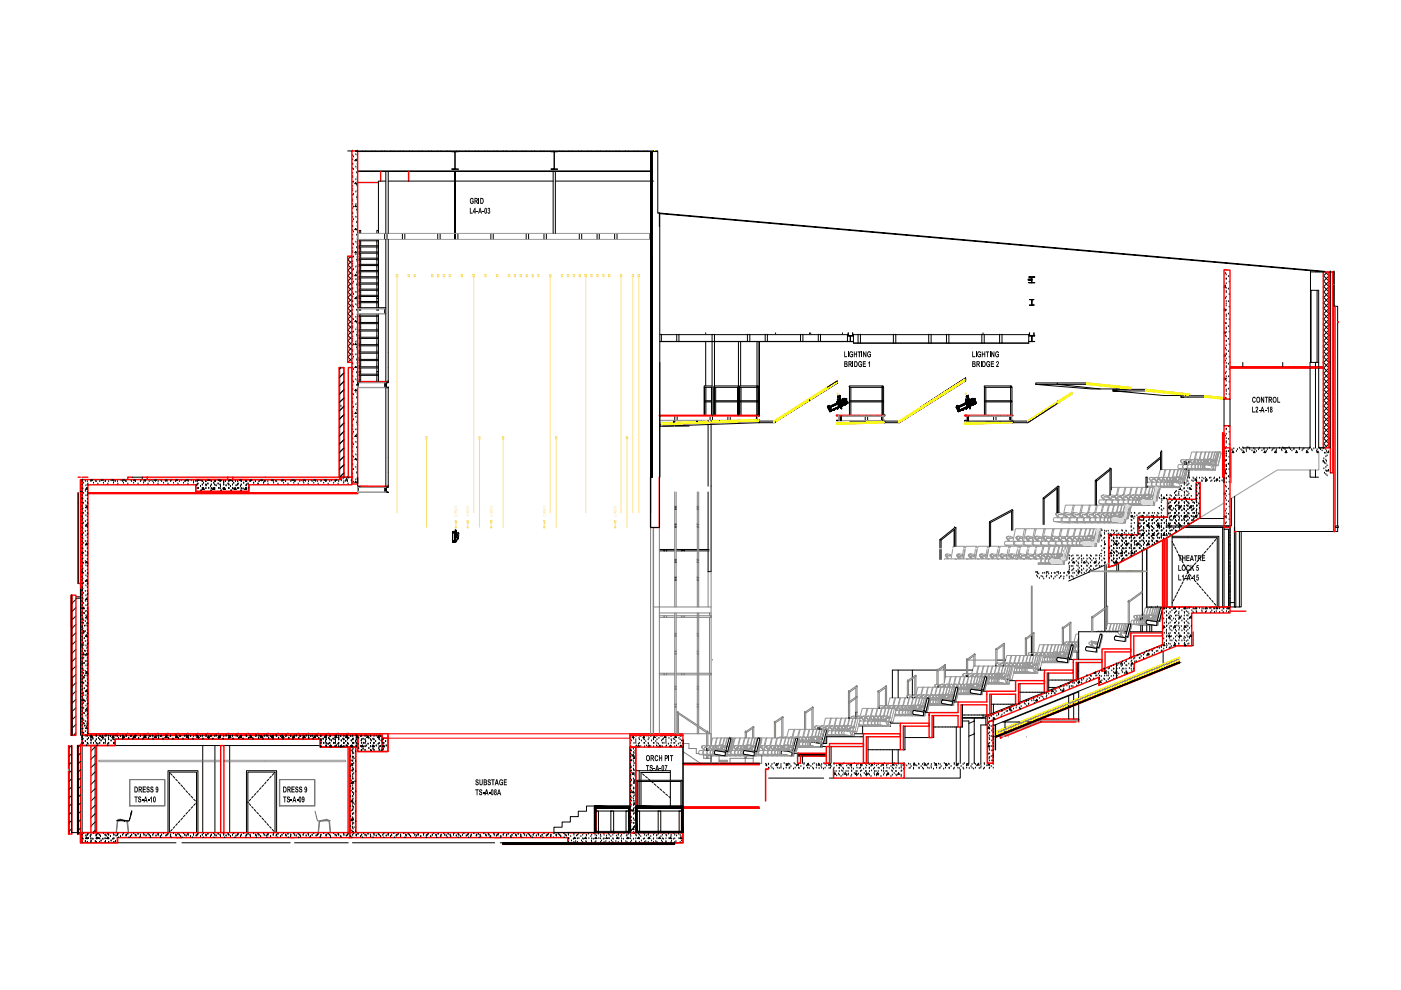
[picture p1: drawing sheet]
<svg xmlns="http://www.w3.org/2000/svg" width="297mm" height="210mm" viewBox="0 0 297 210" stroke-linecap="round" stroke-linejoin="round" font-family="sans-serif">
<!-- layer: FurnitureLoose -->
<g fill="none" stroke="#767676" stroke-width=".21">
<path d="M24.8 174h.1M24.9 174h-.2M24.9 174.2h.1M25 174.1h.1M24.9 173.9h.1M24.9 173.9v.1M25 174h.1M25.2 173.9h-.2M25.2 173.9h.1M25.2 173.9l-.3 .3-.3 2.3M25.2 174l-.3 .2-.2 2.3M25.2 173.9l1.7 .1 .1 .2 .3 2.3"/>
<path d="M25.2 174l1.7 .2M25.5 173.9h.1M25.5 173.9l1.5 .1M25.5 173.9h.2M25.5 173.9h.3M25.6 173.9h.2M26.2 173.9h-1.2M26.5 173.9h-.6l1.1 .1M26.9 174.2l.3 2.3M26.9 174.2h.1M26.9 174.3h.1M26.9 174.1h.1"/>
<path d="M27.5 165.3h7.5v5.6h-7.5zM27.5 165.3h7.4v5.5h-7.4zM27.7 173.1l-.2 .4a.42 .42 0 0 1-.1 .4 .42 .42 0 0 1-.4 .1M27.7 173.1h.1M27.9 172.3h.1M27.9 172.1l-.2 1M27.9 172.1h.1M28 172l-.1 .1M59.2 165.3h7.6v5.6h-7.6zM59.3 165.3h7.4v5.5h-7.4zM66.8 172l.3 1.1M67.1 173.1l.2 .8 .3 .2a4.1 4.1 0 0 1 2.4-.1"/>
<path d="M67.7 174.3h.1M67.7 174.2h.1M67.8 174.1h.1M67.9 174.2l-.4 2.3M68.5 173.9h.8M68.9 173.9h.6M69.1 173.9h-.8M69.2 173.9h.1M69.4 173.9h.3M69.5 173.9l.4 .3 .2 2.3M69.5 174l.3 .2 .2 2.3M69.5 173.9l-1.6 .1-.2 .2-.2 2.3"/>
<path d="M69.5 174l-1.6 .2M69.7 174h.1M69.8 174.1h.1M69.8 174.2h.1"/>
</g>
<path d="M25.1 173.9l.1 .1zM26.3 174l.1 .1zM27.9 172.3h.1M27.9 172.1l-.4 1.4a.42 .42 0 0 1-.1 .4 .42 .42 0 0 1-.4 .1l-1.5-.1-.7 .1M27.9 172.1h.1" fill="none" stroke="#000" stroke-width=".21"/>
<path d="M213.8 156.2v.1M217.6 156.2v.1" fill="none" stroke="#808080" stroke-width=".21"/>
<!-- layer: Furniture -->
<g fill="none" stroke="#989898" stroke-width=".21">
<path d="M246.1 99.6l-.5 1.6M246.1 99.6h1M247.2 99.6l-.3 .1-.3 1.5M248.2 99.6h-1l-.5 1.6M248.2 99.6l-.2 .1-.3 1.6a.65 .65 0 0 0-1 .2l.5 .7M249.1 99.6h-.9l-.5 1.6M249.1 99.6l-.2 .1-.3 1.5M249.9 99.6h-.8l-.1 .1-.3 1.5M249.9 99.3h.9M249.9 99.6l-.2 .1-.3 1.5-.8 .1v.2l.5 .8M250.4 97.9h.1M250.5 99.6l-.1 .1-.4 1.5"/>
<path d="M250.5 99.6l-.7 .1-.4 1.5M250.8 97.5l-.5 .2 .5 .8M250.9 98.5h-.9l-.3 .3 .1 .5 1.7 .3-.2 .1-.4 1.7M250.9 98.5l-.2 .3 .1 .5 2 .3M250.9 98.5h.1M251 97.8h.3h-.3l-.2 .2 .4 .5M251 99.3h.8M251.1 99.6h-.6l-.4 1.6M251.1 99.6l-.2 .1-.4 1.6M251.4 97.9h.1M251.4 97.6l.5-.1-.4 .1-.1 .2 .5 .7-.5-.6zM251.5 99.6l-.2 .1-.4 1.9"/>
<path d="M251.5 97.5a.73 .73 0 0 0-1.2 .2l.6 .8M251.7 99.6l-.1 .1-.7 2.6 .3 .1-.3-.1 .7-2.6 .2-.1M251.8 99.6l-.7 2.7 .2 .1-.2-.1 .6-2.6a.23 .23 0 0 1 .4-.1 .23 .23 0 0 1 0 .4l-.3 1.2 .3-1.2v-.3zM251.9 99.6h-.9l-.5 1.7M251.9 98.5l-.2 .3 .1 .5 2 .3M251.9 98.5l-.9 .1-.2 .3 .1 .4 2.9 .4M251.9 97.5h-.4l-.2 .2 .6 .8M251.9 99.3h.8M252 99.7h.8M252.1 97.8h.2zM252.2 97.8l-.1 .5M252.3 97.8h-.2l-.2 .2 .4 .5"/>
<path d="M252.4 97.9h.1M252.5 97.5a.68 .68 0 0 0-1.1 .2l.5 .8M252.8 98.5l-.2 .3 .1 .5 2 .3M252.8 98.5l-.9 .1-.1 .3 .1 .4 2.8 .4M252.8 99.3h.7M252.9 97.5l-.6 .2 .5 .8M253 97.8h.2h-.1M253.1 97.8l-.1 .5M253.2 97.8h-.2l-.1 .2 .4 .5M253.3 97.6l.4-.1-.4 .1v.3l.5 .6-.6-.6zM253.3 97.9l-.1 .4M253.3 97.9h.1"/>
<path d="M253.4 97.5l.4-1.6 1-.1-.2 .1-.4 1.6M253.4 97.5a.68 .68 0 0 0-1 .2l.6 .8-.6-.7v-.2l.5-.1-.5 .2 .4 .8M253.5 98.5l-.2 .3 .1 .5 2.1 .3M253.5 98.5l-.8 .1v.6l2.8 .5M253.5 99.3h.6M253.5 98.5h.1M253.7 95.8l-1.1 .1-.4 1.6M253.8 97.5l-.5 .1v.2l.5 .7-.5-.8a.55 .55 0 0 1 .9-.2h.1M253.8 97.5h.1M253.8 95.8l-.2 .1-.4 1.6M253.8 97.9h.1M254 97.8l-.2 .3 .3 .4"/>
<path d="M254 97.8h.1M254 97.8l-.2 .1M254.1 97.9h.1M254.1 98l-.1 .3M254.2 98.5l-.2 .3 .1 .5 2.1 .3M254.2 98.5l-.7 .1-.1 .3 .1 .4 2.7 .4M254.2 99.3h1.3M254.2 98.5h.1M254.2 98.1l-.1 .4M254.5 97.5l-.5 .2v.2l.5 .6M254.5 97.5l-.4 .1-.1 .2 .6 .7-.5-.8a.68 .68 0 0 1 .9-.2M254.5 97.5h.1"/>
<path d="M254.6 97.9h.2M254.6 97.8v.3l.3 .4M254.7 98.5l-.2 .2 .1 .6 2.1 .3M254.7 98.5l-.6 .1-.1 .3 .1 .4 2.6 .4M254.7 98.5h.1M254.9 98.2v.3M255 98.3v.2M255.2 98.5h.1M255.2 98.5l-.3 .4 .1 .4 2.1 .3M255.2 98.5l-.6 .1v.7l2.5 .4M255.2 97.5l-.5 .1-.1 .2 .6 .7M255.2 97.5h.1"/>
<path d="M255.2 97.5l-.6 .2 .6 .8M255.2 97.6v.3l.5 .6-.5-.7v-.2l.5-.1zM255.2 97.9h.1M255.2 97.9v.3l.4 .3M255.2 97.5l.4-1.6 .9-.1-.2 .1-.4 1.6M255.5 98.5h.1M255.5 98.5l-.3 .4 .1 .4 2.1 .3M255.5 98.5a.44 .44 0 0 0-.6 .5l.2 .3 2.3 .4M255.5 97.5h-.6l-.2 .2v.2l.5 .6M255.6 98.5h.1M255.6 98.5l-.2 .3 .1 .5 2.2 .4M255.6 98.5l-.4 .3 .2 .5 2.3 .4"/>
<path d="M255.6 98.5l1.1 .2M255.7 97.6l-.1 .3 .6 .7-.6-.8 .1-.2 .4-.1zM255.7 97.9h.1M255.7 97.5l-.5 .2 .5 .8-.5-.8 .2-.2h.6l.5-1.7h.6l-.1 .1-.4 1.6 1.2 .2-.1 .1-.3 .1M255.7 97.5h.1M255.7 95.8l-1 .1-.3 1.6M255.7 98.5h.1M255.7 95.8l-.2 .2-.3 1.5M255.8 98l-.1 .1M255.8 98.1v.2M256 97.9h.1M256 97.5l-.4 .1v.3l.5 .7-.4-.6"/>
<path d="M256.1 97.5h.1M256.1 97.9h.1M256.1 98.1l.2 .2M256.3 97.5h-.5l-.2 .2 .6 .9M256.4 97.5h-.3l-.2 .3 .6 .8M256.4 97.5h.1M256.6 97.5h-.3l-.3 .3 .7 .8M256.6 97.5h.1M256.6 97.5h-.5l-.2 .2 .6 .9M256.6 97.5l1.1 .2-.1 .2M256.6 97.5l1.2 .2-.1 .1-.3 .1M256.6 98.2l.5 .6 .3 .6-.4-.1-.4-.9-.6-.7a.57 .57 0 0 1 1-.2l.7 .2v.1h-1l-.1 .1 .1 .3"/>
<path d="M256.7 97.5l.4-1.7h1.7l.1 .4-.7 2.5 .6-2.5-.1-.4-.2 .2-.7 2.6 .4 .1M256.7 98.6l-1.1-.1-.2 .6 .1 .2 2.2 .4v-.9l-.6-.1M256.7 98.2l.7 1.2M256.7 97.8l.6 .1M256.7 97.8l.5 .1M256.7 97.8l.4 .1M256.7 97.8l.2 .1M256.7 97.9h.1M256.7 98.2l.4 .5M256.7 97.9h.2M256.8 97.8l-.2 .2 .1 .2M256.8 97.8l.6 .1"/>
<path d="M256.8 97.8l-.2 .3 .5 .6M256.9 97.9h.1M257 97.9l-.1 .5M257.1 98.6h.7M257.1 98.7l.7 .1-.1 .9M257.1 97.9l-.2 .5M257.1 98.7h.1M257.2 97.9h.1M257.2 98.7h.1M257.4 97.9h.1M257.4 97.9h.1l-.2 .7 .4 .1M257.4 99.4h.1"/>
<path d="M257.5 97.9l-.2 .7 .4 .1M257.6 97.9h.1M257.7 97.9h.1M257.7 98.7h.1M257.7 95.8l-.2 .1-.4 1.6M257.7 97.7h.1M257.7 95.8l-.1 .2-.4 1.5M257.7 98.8h.1M257.8 97.7h.1M258.1 95.8l-.1 .1-.4 1.7 .4-1.6 .2-.2M258.4 95.8l-.2 .2-.6 2.6 .4 .1h-.9M258.5 95.8l-.2 .1-.7 2.7 .6 .1"/>
<path d="M258.6 95.8l-.1 .1-.7 2.7 .4 .1M200.5 117.9h.1M200.9 117.5l-.4 .1-.1 .1 .4 .8M200.9 118.5l-.4-.8a.4 .4 0 0 1 .6-.2l.5 .1v.3h-.7v.2l.2 .4M201 117.8l.4 .1M201.5 117.9h.1M202 116.5l-.4 2M202.6 118.5l-.1 .1M202.6 118.5h-2.3l-.1 .1M202.6 118.5l.2 .1M202.9 117.9h.1M203.1 117.9h.1"/>
<path d="M203.3 118.5l-.3-.6v-.3l.3-.1-.3 .1v.2l.4 .7M203.5 117.5l-.7 .1 .4 .9M203.5 118.5l-.4-.7 .1-.2 .6-.1 .5 .2-.1 .2-.6-.1-.1 .4 .2 .3M203.6 117.8l.4 .1-.1 .6M203.6 117.9h.2M204.1 117.9h.1M204.3 116.5l-.2 1.1M204.3 116.2l.1-.4 .2 .4M204.4 115.8h-2.2l-.2 .4M204.5 116.5l-.3 2M204.7 116.5l-.4 2M205 118.5l-.1 .1"/>
<path d="M205 118.5h-2.1l-.2 .1M205 118.5l.2 .1M205.4 117.9h.3M205.8 117.5l-.4 .1-.1 .1 .4 .8M205.8 117.5l-.3 .1v.3l.4 .6M205.8 117.5l-.4 .2 .4 .8M205.8 117.5h.2M206 118.5l-.4-.7a.43 .43 0 0 1 .7-.3l.5 .1v.2l-.8 .1v.3l.2 .3M206 117.9h.3M206.1 117.8l.4 .1M206.1 117.8l.3 .1M206.6 117.9l-.1 .6"/>
<path d="M206.6 117.9h.1M206.8 116.5l-.2 1.1M206.9 116.2l.1-.4 .2 .4M207 115.8h-2.2l-.1 .4M207.1 116.5l-.3 2M207.2 116.5l-.3 2M207.4 118.5l-.1 .1M207.4 118.5h-2.1l-.1 .1M207.4 118.5h.2M207.7 117.9h.3M208.1 117.5l-.4 .1 .3 .9M208.2 117.5l-.3 .1-.1 .3 .5 .6"/>
<path d="M208.2 117.5l-.4 .1 .4 .9M208.2 117.5h.1M208.3 118.5l-.4-.7a.45 .45 0 0 1 .7-.3l.6 .1v.2h-.7l-.2 .1 .3 .6M208.4 117.8l.4 .1M208.7 117.9l-.3-.1 .4 .1M208.8 117.9h.1M209 117.9l-.1 .6M209.1 117.9h.1M209.3 116.5l-.2 1.1M209.3 116.2l.1-.4 .2 .4M209.5 115.8h-2.1l-.1 .4M209.6 118.5l-.2 .1"/>
<path d="M209.6 118.5h-2l-.1 .1M209.6 118.5h.1M209.6 116.5l-.4 2M209.9 117.9h.3M210 117.6l.4-.1-.3 .1-.1 .3 .5 .6-.5-.6zM210.5 117.5h-.5l-.1 .2 .4 .8M210.6 118.5l-.5-.7 .1-.2 .7-.1 .5 .1v.3h-.8l-.1 .2 .3 .4M210.6 117.8l.6 .1M210.6 117.8l.4 .1M210.6 117.9h.4M211.3 117.9l-.1 .6M211.6 116.5l-.3 1.1"/>
<path d="M211.6 118.5l-.1 .1M211.6 118.5h-1.8l-.1 .1M211.6 118.5h.2M211.6 116.2l.2-.4 .1 .4M211.7 117.6l.2-1.1-.4 2M211.8 115.8h-2l-.1 .4M212 117.9h.3M212.5 118.5l-.4-.6v-.3l.3-.1-.3 .1v.3l.4 .6M212.6 117.5h-.5l-.2 .2 .5 .8M212.7 118.5l-.5-.6v-.3l.8-.1 .5 .1v.3h-.8l-.1 .2 .3 .4M212.7 117.8l.5 .1M213.1 117.9l-.4-.1 .4 .1"/>
<path d="M213.1 115.6h1.9M213.4 117.9l-.1 .6M213.4 114.1h.1M213.5 118.5l-.1 .1M213.5 118.5h-1.6l-.2 .1M213.5 118.5l.4 .1M213.7 116.5l-.2 1.1M213.8 113.7h-.3l-.2 .3 .5 .8M213.9 114.8l-.4-.7v-.3l.3-.1 .9 .2v.2h-.8v.3l.2 .4M213.9 117.9h.2M214 115.8h-1.9l-.1 .4M214 114l.5 .1"/>
<path d="M214.1 116.5l-.5 2M214.1 116.1l-.2-.3-.1 .4M214.3 117.9h.1M214.4 118l.3 .5M214.4 117.5l-.5 .1 .4 .9M214.6 114.1h.1M214.6 117.5l-.6 .1 .4 .9M214.7 117.5l-.4 .1v.3l.4 .6M214.7 117.5h.1M214.8 118.5l-.5-.6 .1-.3 .8-.1 .5 .1v.3l-.8-.1-.1 .1v.3l.3 .3M214.9 117.9h.3M214.9 117.9h.1"/>
<path d="M214.9 117.8l.5 .1-.1 .6M215.1 114.8l-.2 .2 .1 .6 1.5 .3M215.1 114.8h-1.9l-.2 .2 .1 .6 1.3 .2M215.1 114.8h.1M215.2 115.6h1.9M215.4 114.1h.3M215.5 118.5l-.1 .1M215.5 118.5h-1.5l-.1 .1M215.6 117.9h.1M215.7 116.5l-.2 1.1M215.8 116.2l.1-.4 .2 .1v.3M215.9 114.8l-.4-.7v-.3l.4-.1-.3 .1-.1 .3 .5 .7"/>
<path d="M216 115.8h-1.8l-.1 .4M216 113.7h-.5l-.1 .3 .4 .8M216 115.9h.4M216.1 114.8l-.5-.8a.51 .51 0 0 1 .8-.3l.5 .2v.1l-.8 .1-.1 .3 .3 .4M216.1 116.5l-.4 2h-.2M216.1 114l.4 .1M216.1 114.1h.4M216.2 117.9h-.2l-.2 .6M216.3 116.5l-.3 1M216.4 118.5l-.4-.7 .1-.3h.3l-.3 .1-.1 .3 .5 .6M216.5 117.5l-.6 .1 .4 .9M216.5 114.1h.2"/>
<path d="M216.6 115.8h.1M216.7 117.8l.5 .1M216.8 114.1l-.1 .7M217.1 118.5l-.1 .1M217.1 118.5h-1.4l-.1 .1M217.1 114.8l-.2 .3 .2 .5 1.3 .2M217.1 114.8l-1.9 .1-.1 .4 .1 .3 1.4 .2M217.1 118.5h.1M217.1 114.8h.2M217.3 115.6h1.7M217.3 112.1h-2l-.5 2.7M217.4 117.9h.1"/>
<path d="M217.5 117.9l-.9-.1-.1 .3 .3 .4M217.5 117.6l-.6-.1-.8 .1v.3l.4 .6M217.5 112.4l-.1-.3h-.1l-.4 1.8M217.5 117.9h.2M217.5 117.9l-.1 .6M217.5 114.1h.2M217.6 113.9l.4-.2h-.3l-.1 .3 .4 .8-.4-.7zM217.7 118.1l-.1 .4M217.8 116.5l-.2 1.1M218 118.5l-.4-.6v-.3l.4-.1-.4 .1v.2l.5 .7M218.1 115.8h-1.6l-.2 .4M218.1 113.7h-.5l-.2 .2 .5 .9"/>
<path d="M218.1 116.5l-.2 1M218.1 117.5l-.6 .1 .4 .9M218.1 114.8l-.5-.8a.53 .53 0 0 1 .9-.3l.5 .3-.2 .1h-.6l-.1 .3 .3 .4M218.2 114.1h.4M218.2 115.9h.1M218.2 117.8l.5 .1M218.2 116l-.2-.2-.1 .4M218.2 114l.5 .1zM218.2 117.8l.6 .1M218.5 118.5l-.1 .1M218.5 118.5h-1.2l-.2 .1M218.5 118.5h.1"/>
<path d="M218.7 114.1h.1M218.9 114.1h.1M218.9 117.9l-.7-.1v.4l.3 .3M219 117.6l-.9-.1-.5 .1v.3l.6 .6M219 117.9h.1M219 114.1l-.2 .7M219 117.6l.5-.1-.4 .1-.1 .3 .5 .6-.5-.6zM219 114.8l-.2 .3 .2 .5 1.4 .2M219 114.8h-1.7l-.2 .3 .2 .5 1.4 .2M219 114.8h.2M219.1 118.1l-.1 .4M219.2 115.6h1.5"/>
<path d="M219.3 118.3l-.1 .2M219.4 114.1h.2M219.5 112.1h-1.9l-.6 2.7M219.5 116.5l-.2 1M219.5 117.5l-.5 .1-.1 .2 .5 .7M219.6 112.3l-.1-.2h-.2l-.3 1.8M219.6 117.8l.5 .1M219.7 117.8l.5 .1zM219.7 116.5l-.2 1M219.7 115.8h-1.4l-.1 .4M219.8 118.5l-.2 .1M219.8 118.5h-1.1l-.2 .1"/>
<path d="M219.8 118.5h.1M219.8 115.9h.1M219.9 115.9l-.2-.1-.2 .4M219.9 113.7l-.6 .3 .5 .8M219.9 113.7l-.4 .2 .4 .9M219.9 113.7l-.4 .3 .5 .8M219.9 113.7h.1M220.1 114.8l-.5-.7v-.3l.8-.1 .6 .2v.2h-.9v.4l.2 .3M220.1 119.6h.3M220.1 114.1h.5zM220.1 119.3h.7M220.1 119.5l1.5 .1"/>
<path d="M220.1 117.9h.1M220.1 114l.6 .1M220.2 117.9l-.5-.1-.1 .1 .3 .6M220.2 117.9h.2M220.3 117.6l-.8-.1-.4 .1v.3l.5 .6M220.3 117.6l-.1 .2 .6 .7-.6-.6 .1-.3 .4-.1zM220.5 118.3v.2M220.8 117.5l-.6 .1-.1 .1 .6 .8M220.8 114.8l-.2 .2 .1 .6 1.5 .2M220.8 114.8h-1.6l-.2 .2 .2 .6 1.4 .2M220.8 114.8h.2M220.8 114.1h.1"/>
<path d="M220.9 118.5l-.2 .2 .1 .6 2 .3-2.7-.2 1.5 .2M220.9 118.5h-1l-.1 .1M220.9 118.5h.1M220.9 118.5h.9l-.3 .3 .2 .5 2 .3-2.8-.3-.2-.3zM220.9 117.8l.4 .1M220.9 119.3h.8M220.9 115.6h1.4M221 117.8l.3 .1zM221 114.1l-.2 .7M221.2 115.8h-1.3l-.1 .4M221.3 117.9l-.3-.1-.2 .1v.3l.4 .3M221.3 115.9h-.2l-.4 1.6"/>
<path d="M221.3 115.9h.1M221.3 117.9h.2M221.4 117.5a.79 .79 0 0 0-1.1 .2l.5 .8M221.4 114.1h-.2l-.1 .7M221.5 112.1h-1.9l-.5 2.7M221.6 112.2l-.3-.1-.3 1.8M221.7 114.8l-.5-.7 .1-.3 .4-.1-.4 .1v.3l.5 .7M221.8 118.5l-.5-.8 .1-.1 .4-.1-.4 .1-.1 .3 .6 .6M221.8 118.5h.7l-.2 .4 .1 .4 2.1 .3-2.7-.3-.2-.2zM221.8 113.7h-.5l-.1 .2 .4 .9M221.8 119.3h1.1M221.8 114.8l-.5-.8a.55 .55 0 0 1 .9-.3l.6 .3-1 .1v.3l.3 .4"/>
<path d="M221.9 117.5l-.6 .1-.1 .1 .6 .8M221.9 114.1h.4M221.9 114l.5 .1zM221.9 117.9v.2M222 117.8l.2 .1zM222.1 117.8h.1M222.1 117.9l-.1 .4M222.2 117.8h-.2l-.1 .3 .3 .4M222.3 117.9h.1M222.4 117.5a.68 .68 0 0 0-1 .3l.5 .7M222.4 114.8l-.2 .3 .1 .5 1.6 .2M222.4 114.8h-1.4l-.2 .3 .1 .5 1.5 .2"/>
<path d="M222.4 114.8h.2M222.4 114.1h.1M222.5 118.5h.1M222.5 115.6h1.4M222.6 115.8l-1.3 .1-.3 1.6M222.6 115.9h.1M222.6 115.9h-.2l-.3 1.6M222.6 114.1h.1M222.7 118.5l-.5-.6 .1-.3 .4-.1-.4 .1-.1 .2 .6 .7M222.8 117.5l-.6 .1v.3l.5 .6M222.8 114l-.2 .8M222.9 117.9h.1"/>
<path d="M222.9 114.1h.2M222.9 117.8l-.1 .4 .4 .3M222.9 117.8h.1M222.9 117.8v.1M223 117.9h.1M223 114.3l-.1 .5M223.1 117.9l-.1 .4M223.2 118.1l-.1 .3M223.2 117.5a.7 .7 0 0 0-.9 .3l.5 .7M223.3 112.1h-1.6l-.5 1.7M223.4 114.8l-.5-.7v-.3l.4-.1-.3 .1-.1 .2 .5 .8M223.4 117.5l-.4 .1-.1 .2 .6 .7"/>
<path d="M223.4 118.5h.2M223.4 113.7h-.4l-.2 .2 .5 .9M223.4 112.2l-.2-.1-.4 1.9M223.4 118.5l.7 .1M223.4 110.6h1.7M223.5 117.5l-.5 .1-.1 .1 .5 .8M223.5 117.9v.3l.4 .3M223.5 114.1h.7M223.6 118.5h.1M223.6 118.5l.4 .1M223.7 115.8l-1.1 .1-.4 1.6M223.7 115.9h-.2l-.3 1.6"/>
<path d="M223.9 117.5h-.7l-.2 .2 .5 .8M223.9 109.1h.1M223.9 114.8l-.2 .3 .2 .5 1.5 .2-.8 .1-.3 1.6M223.9 114.8h-1.3l-.2 .4 .1 .4 1.6 .2M223.9 118.3v.2M223.9 114.8h.1M224 117.5l1.2 .1-.1 .3M224 118.4v.2M224 115.6h1.2M224 114.1l-.4-.1 .5 .1M224 118l.4 .4M224.1 118.2v-.4l1 .1v-.3l-.7-.1-.9 .1v.3l.6 .8-1-.2 1 .1"/>
<path d="M224.1 118.2l.5 .5M224.1 118.1v.1M224.1 118.2l-.1-.3 .2-.1-.2 .4 .5 .5M224.2 117.8l-.2 .2 .1 .2M224.3 108.7l-.3 .1-.2 .2 .5 .8M224.3 117.5l1.1 .1zM224.3 114.1h-.8v.4l.3 .3M224.3 113.9l-.5-.2a.53 .53 0 0 0-.8 .3l.5 .8M224.3 114.1h.1M224.3 109.8l-.4-.8a.53 .53 0 0 1 .8-.3l.6 .3-.9 .1-.1 .3 .3 .4M224.4 117.5l1 .1-.8-.1M224.4 117.5h.1"/>
<path d="M224.4 114.1h.2M224.4 109.1h.6M224.4 114.2l-.1 .6M224.5 118.2l.4 .5M224.5 117.9v.3l.4 .5M224.5 117.9v.3M224.5 117.9l-.1 .3 .5 .5-.4-.5M224.5 118.7l1 .1v.8l.1-.8-.7-.1M224.6 117.5l.8 .1M224.6 118.7l.6 .1-.1 .8v-.8l-2.5-.3-.3 .6 .2 .2 3.2 .3M224.6 117.5h.1M224.6 118.2l.5 .5"/>
<path d="M224.6 117.9v.3M224.6 115.8l-.9 .1-.4 1.6M224.6 117.9v.3l.5 .5M224.6 114.5v.3M224.7 115.9l-.2 .1-.4 1.5M224.8 117.9h.3v-.3l-1.1-.1 1.1 .1-.1 .3M224.8 113.7l-.3 .1-.1 .3 .5 .7-.5-.7 .1-.3 .4-.1M224.8 117.9h.2M224.9 118.7l.8 .1v.8M224.9 117.9l-.1 .4M224.9 113.7h-.4l-.2 .3 .5 .8M225 117.9h-.2l-.1 .3"/>
<path d="M225 112.1h-1.5l-.4 1.6M225 117.9h.4M225 117.9h.1M225 118.6h.2M225.1 117.9h.1M225.1 118.7l.6 .1v.8M225.1 114l.8 .1M225.1 118.8h.6M225.1 117.6h.1M225.1 112.2h-.2l-.3 1.5M225.1 109.8l-.1 .2 .1 .6 1.7 .2M225.1 109.8h-1.6l-.1 .2v.4v.2l1.8 .3h1.6"/>
<path d="M225.1 117.9h.3M225.1 109.1h.1M225.1 109.8h.2M225.2 117.9h.2M225.2 117.9h.1M225.3 114.8l-.2 .3 .1 .5 1.9 .3h-.3M225.3 114.8h-1.2l-.2 .5 .1 .3 1.6 .2M225.3 114.8h.1M225.3 110.6h1.5M225.3 114.9l1.2-.1-.3 .3 .2 .5 2 .3-3-.3-.2-.4zM225.4 115.6h1M225.4 115.8h.6l-.1 .1-.2 .8"/>
<path d="M225.5 115.9h-.2l-.4 1.6M225.5 115.8l-.1 .2-.4 1.5M225.5 109l-.1 .8M225.6 109.1h.2M225.6 118.7h.1M225.7 117l.2-1a.23 .23 0 0 1 .3-.1 .23 .23 0 0 1 .1 .3l-.6 2.5h.3M225.7 118.4l-.1 .3h-.4M225.7 114.1h-.7v.3l.3 .4M225.7 113.8l-.4-.1a.53 .53 0 0 0-.8 .3l.5 .8M225.9 114.4v.4M226 118.7l.6-2.5-.1-.4 .2 .4-.7 2.5h.2M226 118.7h.1"/>
<path d="M226.1 109.8l-.5-.7 .1-.3 .3-.1-.4 .3 .5 .8M226.1 115.8h.5M226.1 113.7l-.4 .1v.2l.5 .8M226.1 113.7h.2M226.1 114.6v.2M226.2 108.7l-.7 .2 .4 .9M226.2 109.8l-.5-.8a.58 .58 0 0 1 .8-.3l.6 .2v.2h-.3h-.6v.2l.3 .5M226.2 114.8l-.5-.7 .2-.4h.3l-.4 .1-.1 .2 .6 .8M226.2 109.1h.6M226.3 109.1h.5zM226.4 114l.5 .1zM226.4 114l.7 .1"/>
<path d="M226.5 114.8h.1M226.5 114.9l1-.1-.2 .3 .1 .5 2 .3-2.9-.3-.1-.3zM226.5 115.6h1.8M226.6 112.1h-1.4l-.4 1.6M226.6 115.8l.2 .2v.2l-.6 2.5M226.6 115.8l.2 .4-.6 2.5M226.7 112.1l-.2 .1-.4 1.5M226.9 114.1h-.6v.3l.3 .4M226.9 109.8l-.2 .3 .1 .5 1.8 .2M226.9 109.8h-1.5l-.2 .2v.4l.1 .2 1.8 .3h1.5M226.9 109.8h.1M226.9 109.9l.1-.1h1.4l-.2 .3 .2 .5 1.8 .3h-1.4l-1.8-.3z"/>
<path d="M227 113.8a.78 .78 0 0 0-1.2 .2l.5 .8M227 110.6h1.4M227 109.1h.1M227.1 109.1l-.1 .7M227.3 114.6v.2M227.3 109.1h.2M227.3 109.2l-.1 .6M227.4 114.8l-.5-.8 .1-.2 .4-.1-.4 .1v.3l.5 .7M227.5 114.9l.9-.1-.3 .3 .2 .5 2 .3-2.8-.3-.2-.3zM227.5 114.8h.1M227.6 114l.3 .1zM227.6 107.1h-1.7l-.4 1.8"/>
<path d="M227.8 109.8l-.5-.7 .1-.3 .3-.1-.3 .1-.1 .3 .5 .7M227.8 107.2l-.3-.1-.4 1.8M227.9 108.7l-.5 .1-.2 .2 .5 .8M227.9 114.1l-.4 .1v.2l.4 .4M227.9 114.1l-.3-.1-.1 .4M228 109.1h.5h-.5M228 109.1h.6M228 114.1h.1M228 112.1h-1.2l-.5 1.6M228.1 113.8a.7 .7 0 0 0-1.1 .2l.5 .8M228.1 112.1l-.2 .1-.4 1.5-.6 .2 .5 .9M228.3 114.9l.8-.1-.2 .3 .1 .5 2.1 .3-2.7-.3-.2-.3z"/>
<path d="M228.4 115.6h.6M228.4 109.8h.2M228.5 113.7h-.4l-.2 .3 .5 .8M228.5 109.9l.1-.1h1.3l-.2 .4 .1 .4 1.9 .3h-1.3l-1.9-.3-.1-.3zM228.5 110.6h1.3M228.6 114.5l.2 .3M228.6 114l.2 .1h-.3l.1 .4M228.7 114l-.1 .5M228.7 109.1h.1M228.8 109.1h-.9v.3l.3 .4M228.8 108.9l-.6-.2-.7 .1-.1 .3 .5 .7M228.9 113.8l.4-.1-.4 .1-.1 .3 .6 .7-.6-.7z"/>
<path d="M228.9 109.1l-.2 .7M228.9 109.1h.2M229 114.1h-.2l-.1 .5M229 113.7a.68 .68 0 0 0-1 .3l.5 .8M229 114.9l.7-.1-.2 .3 .1 .5 2.1 .3-2.6-.3-.1-.3zM229 109.3v.5M229.1 115.6h.7M229.1 114.8h.1M229.2 112.1h-1.1l-.4 1.6M229.3 112.1h-.2l-.4 1.6M229.4 113.7l-.6 .2 .5 .9M229.4 109.8l-.5-.7 .1-.3 .3-.1-.3 .1-.1 .3 .5 .7"/>
<path d="M229.4 107.1h-1.5l-.5 1.7M229.5 114.1h.1M229.5 108.7l-.5 .1-.2 .1 .5 .9M229.5 114l-.1 .4 .3 .4M229.5 114h.1M229.5 113.9l.6-.2-.5 .1-.1 .2 .6 .8zM229.5 109.1h.7M229.5 107.2l-.2-.1-.3 1.7M229.6 109.1h.5zM229.6 114.1h.1M229.7 114.3l-.1 .3M229.8 114.3l-.1 .4"/>
<path d="M229.9 109.9l.2-.1h1.1l-.2 .3 .1 .5 2 .3h-1.2l-1.9-.3zM229.9 109.8h.1M229.9 113.7l.4-1.6h1l-.2 .1-.4 1.5M230 110.6h1.1M230.1 113.7h-.4l-.2 .3 .6 .8M230.1 114.1v.3l.4 .4M230.1 114.8h.2M230.1 114.8l1.1 .1-.7-1 .2-.2h.8l.7 .2-.1 .2h-1v.3l.5 .6M230.2 113.8l.4-.1-.4 .1-.1 .3 .6 .7-.6-.7zM230.2 114.1h.1M230.3 109.1h-.8v.2l.3 .5M230.3 108.8l-.5-.1a.53 .53 0 0 0-.8 .4l.5 .7"/>
<path d="M230.3 112.1h-1l-.4 1.6M230.3 114.8l.8 .1M230.3 109.1h.2M230.4 112.1l-.2 .1-.4 1.5a.65 .65 0 0 0-.9 .3l.5 .8M230.4 108.8l.4-.1-.4 .1-.1 .3 .6 .7-.6-.7zM230.5 113.7h-.7l-.2 .2 .5 .9M230.5 109.3l-.2 .5M230.5 114.6v.1M230.6 113.7l-.4 .1-.1 .3 .5 .7M230.6 114.7v.1M230.6 113.7h.1M230.6 109.5v.3"/>
<path d="M230.7 114.3l.4 .6M230.7 114.3h.1M230.9 108.7l-.4 .1-.2 .2 .5 .8M230.9 113.7h-.6l-.2 .3 .6 .8M231 109.1h.6zM231 109.1h.8M231 113.7l1.1 .2 .1 .1-.1 .1M231 113.7l1.2 .2-.1 .2h-.3M231 113.7h.1M231.1 107.1h-1.5l-.4 1.6M231.1 113.7l1.1 .2-.1 .2M231.1 114.9h.1"/>
<path d="M231.1 114.1l.1-.1-.1 .2v.3l.5 .5-.5-.5zM231.2 109.9l.1-.1h1.1l-.2 .3 .1 .5 2 .3-3-.3-.2-.4zM231.2 107.1h-.3l-.3 1.7M231.2 114l-.1 .4 .4 .6M231.2 109.8h.1M231.2 113.7l1.1 .2M231.3 113.7l1 .1M231.3 113.7h.1M231.3 110.6h1M231.4 113.7l.9 .1M231.4 113.7h.1M231.4 114.5l.4 .5"/>
<path d="M231.4 114.1v.4M231.4 114.1l-.1 .3 .5 .6M231.5 114.1h.1M231.5 114.1l-.1 .3 .5 .6-.5-.6zM231.5 114.1l-.1 .3M231.6 113.7l.4-1.6h1.2l.1 .4-.7 2.5-.7-.1 .1-.8M231.6 115l.6 .1-.1 .8 .1-.8-2.5-.3-.2 .5 .1 .3 2.9 .3 .1-.8-.8-.1M231.6 114.9l.8 .2v.8l.1-.8-.7-.1M231.7 114.1h.1M231.6 109.1h-.6l-.1 .3 .4 .4M231.7 114.1h-.2M231.7 108.8a.81 .81 0 0 0-1.3 .2l.5 .8"/>
<path d="M231.8 114.1h.1M231.8 114.9l.4 .1M231.9 114.9h.1M231.9 109.5l-.1 .3M232 114.1l-.2 .7M232 115.1h.6M232 112.1h-.8l-.4 1.6M232 114.1h.2M232 115h.2M232 112.1l-.2 .1-.3 1.5M232 114.1h-.2M232 114.1h.1"/>
<path d="M232 109.7v.1M232.1 114.1h.1M232.2 115h.1M232.2 109.8l-.5-.7v-.3l.4-.1-.4 .1v.3l.5 .7M232.2 114.1h.1M232.2 113.9h.1M232.2 108.7l-.4 .1-.2 .2 .5 .8M232.3 109.1h.5zM232.4 109.1h.4h-.5v.1v.2l.3 .4M232.4 109.8h.1M232.4 109.8h1l-.2 .3 .1 .5 2 .3-2.9-.3-.1-.3zM232.4 110.6h.9"/>
<path d="M232.6 107.1h-1.4l-.4 1.6M232.6 112.1l-.1 .1-.5 1.6M232.6 115h.1M232.7 112.1h-.1l-.5 1.7M232.7 107.1l-.3 .1-.3 1.5M232.8 109.1h.1M232.8 109.1h.2M232.9 108.8l.4-.1-.4 .1-.1 .3 .6 .7-.6-.7zM232.9 108.8a.78 .78 0 0 0-1.2 .2l.6 .8M232.9 115h.1M233.1 112.1l.2 .1v.3l-.6 2.5h.2M233.1 112.1h.5l.1 .3"/>
<path d="M233.1 106.8h1.4M233.2 109.6v.2M233.4 109.9l.9-.1-.2 .3 .1 .5 2 .3-2.8-.3zM233.4 108.7l-.4 .1-.2 .2 .5 .8M233.4 113.4l-.4 1.6M233.4 113.1l-.4 1.9M233.4 113l-.5 2M233.4 109.8h.1M233.4 110.6h.8M233.5 109.1h.3M233.5 109.1h.4M233.5 112.4v-.3h-.2l.2 .1 .1 .2"/>
<path d="M233.5 109.1l-.1 .3M233.5 105.4h.1M233.6 109.1h.2M233.8 109.1h-.3l-.1 .2 .3 .5M233.9 109.1h.1M233.9 107.1h-1.2l-.4 1.6M234 108.8a.79 .79 0 0 0-1.1 .2l.5 .8M234 104.9l-.5 .3 .4 .8M234 107.1l-.2 .1-.4 1.5M234.1 105.3l.6 .1M234.3 109.8h.7l-.2 .3 .2 .5 2 .3-2.7-.3-.1-.4zM234.3 110.6h.7"/>
<path d="M234.4 108.7l-.6 .2 .5 .9M234.5 109.5l.3 .3M234.5 106h.2M234.5 109.1h.3l-.2 .5M234.6 109.1h.1zM234.6 109.1l-.1 .3M234.6 106.8h1.3M234.7 107.1l-1.6-.3v-.7l1.4-.1-.2 .3 .1 .5 1.6 .3M234.7 109.1h-.2v.4M234.8 109.1h.1M234.8 108.8v.3l.5 .7-.5-.7v-.3l.5-.1zM234.9 105.4l-.8-.1-.1 .4 .3 .3"/>
<path d="M234.9 105.1l-.5-.1a.53 .53 0 0 0-.9 .2l.5 .8M235 108.8l-.2-.1a.65 .65 0 0 0-.9 .3l.6 .8-.6-.7 .2-.3 .3-.1-.5 .3 .4 .8M235 105.4h.1M235 105.1l.4-.2-.4 .2v.3l.5 .6-.5-.7zM235 109.8h.6l-.2 .3 .2 .5 2 .3-2.6-.3-.1-.4zM235 110.6h.6M235 109.8h.1M235.2 107.1l-1.2 .1-.4 1.5M235.2 105.7l-.1 .3M235.2 108.7l-.4 .1-.1 .3 .6 .7M235.2 108.7h.1M235.3 107.1l-.3 .1-.3 1.5"/>
<path d="M235.3 104.9l-.3 .2-.1 .2 .5 .7M235.3 104.9h.2M235.4 109.1h.1M235.5 109.1l-.2 .3 .4 .4M235.6 109.1h.1M235.6 109.2l-.1 .4M235.6 105.3l.7 .1-.7-.1v.1v.3l.4 .3M235.6 110.6h.4M235.6 109.8h.1M235.7 109.3l-.1 .4M235.8 108.8a.65 .65 0 0 0-1 .2l.5 .8M235.9 119.1h.1"/>
<path d="M236 108.7l-.5 .2 .5 .9M236 106.8h1.1M236 109.8h-.3l-.2 .2 .1 .6 2.5 .3M236 108.7l-.4 .1-.1 .3 .6 .7-.5-.9 .2-.1 .6-.1M236 108.7h.1M236 109.8l2.2 .3-.1 .8M236.1 108.9l.6 .9-.6-.7 .1-.3 .4-.1zM236.1 109.1v.3l.3 .4M236.1 105.4l-.4-.1 .5 .1M236.1 109.1h.1M236.2 109.1h.1M236.2 107.1l-1.6-.3-.1-.3 .1-.4 1.3-.1-.2 .3 .1 .5 1.6 .3"/>
<path d="M236.2 107.1l-1 .1-.4 1.5M236.3 107.1l-.2 .1-.4 1.5M236.3 107.1h.1M236.4 105.1l-.5-.1a.53 .53 0 0 0-.9 .2l.6 .8M236.4 105.4h.1M236.4 109.8h-.3l1.1 .1M236.4 109.8l.7 .1M236.4 109.5v.2M236.5 109.6v.2M236.5 105.6l-.1 .4M236.6 109.8h.1M236.6 109.8h-.2l.7 .1"/>
<path d="M236.6 109.8l.5 .1M236.6 108.7h.1M236.6 108.7l-.5 .3 .5 .8M236.7 109.2l.4 .6M236.7 105.8v.2M236.8 108.7l.4-1.6h.8l-.2 .1-.4 1.5M237 108.7a.61 .61 0 0 0-.9 .3l.6 .8M237 105.3l.6 .1-.6-.1v.3l.2 .4M237 108.7l1.2 .2-.1 .2M237 108.7l1.1 .2v.2M237 108.7h.1M237.1 105.3l.5 .1z"/>
<path d="M237.1 109.8h.1M237.1 109.5l.5 .5M237.1 109.5l.1-.4h.6l.4-.2-.7-.2-.9 .1-.1 .3 .7 .8M237.1 109.3l.1 .2M237.2 107.1l-1 .1-.3 1.5M237.2 103.3h-1.5l-.4 1.6M237.2 109.5l.4 .5M237.2 109.5l-.1-.3 .2-.1-.2 .3 .5 .6M237.3 107.1h-.3l-.3 1.6M237.3 106.8h1M237.3 103.4h-.3l-.3 1.6M237.3 108.7l1.2 .2"/>
<path d="M237.4 108.7l1.1 .2M237.4 108.7h.1M237.4 109.5l.5 .5M237.5 108.7l1 .1M237.5 109.5l.4 .5M237.5 109.1l-.1 .2 .5 .7M237.5 109.1v.4M237.5 108.7h.1M237.5 108.7l.4-1.6h.7l-.2 .1-.3 1.6M237.6 109.5l.5 .5 .6 .1-.1 .8M237.6 109.1v.4M237.6 109.1h.1"/>
<path d="M237.6 107.1l-1.6-.3-.1-.5 .2-.3h1.1l-.2 .3 .1 .5 1.6 .3M237.6 109.1l-.1 .3 .5 .6M237.6 109.9l.9 .2-.1 .8 .1-.8-.6-.1M237.6 110l.6 .1-.1 .8M237.7 105.1a.84 .84 0 0 0-1.3 .1l.5 .8-.5-.6v-.3l.5-.2-.5 .3 .5 .8M237.7 105.4h.1M237.7 108.7l.8 .1M237.7 108.7h.1M237.8 109.1h.1M237.9 109.9l.7 .2v.8M237.9 109.1h.1M237.9 108.7h.1"/>
<path d="M237.9 105.7v.3M238 109.9l.2 .1M238 109.8h.2M238 109.1l-.2 .6M238.1 109.1h-.3M238.1 109.1h.1M238.1 109.1h-.2M238.1 108.8l.4-1.6 1-.1 .1 .3-.7 2.6M238.1 110.9h.1M238.1 106h.1M238.1 104.9l-.3 .2-.1 .2 .5 .7-.5-.8a.55 .55 0 0 1 .9-.2h.3M238.1 104.9l-.5 .3 .5 .8"/>
<path d="M238.1 110h.6M238.1 110.9h.5M238.2 109.9v.1M238.2 104.9l-.6 .3 .5 .8M238.2 109.1h.2zM238.2 109.1h.1M238.2 110.1h.1M238.2 108.9h.1M238.2 110.1h.4M238.3 105.3l.5 .1M238.3 109.1h.1M238.4 106.1l1-.1-.2 .3v.5l2.1 .3-2.9-.3-.2-.3z"/>
<path d="M238.4 105.3l.4 .1zM238.4 106h.1M238.4 109.1h-.1M238.4 109.1h.1M238.4 109.1h-.4l-.1 .6M238.4 106.8h.9M238.6 103.3l-1.3 .1-.4 1.5-.6 .3 .5 .8M238.6 110l.7-2.5-.1-.3-.1-.1h.1l.2 .3-.7 2.6h.2M238.7 110.1l-.1 .8M238.7 103.4h-.2l-.4 1.5M238.8 105.4l-.4-.1-.2 .2 .4 .5M238.8 105.4h.1"/>
<path d="M238.9 105.1l.4-.2-.4 .2-.1 .2 .5 .7-.5-.6zM238.9 107.1l-1.7-.3v-.7l1.2-.1-.3 .3 .1 .5 2.1 .3h-.6M238.9 110h.1M239.1 110h.1M239.1 110l.7-2.5-.2-.4 .2 .4-.6 2.5M239.2 105.9v.1M239.3 104.9l-.6 .3 .5 .8M239.4 106.8h.8M239.4 106h.1M239.4 107.1h.3l.1 .3-.7 2.6h-.1l.7-2.6zM239.5 106h.8l-.3 .3 .1 .5 2.1 .3-2.8-.3-.2-.5zM239.5 105.7l.2 .3"/>
<path d="M239.5 105.3h.3l-.4 .1 .1 .3M239.5 105.3l.3 .1M239.5 105.3v.4M239.8 105.4h.2M240 105a.79 .79 0 0 0-1.1 .2l.5 .8M240 103.3h-1.3l-.4 1.6M240 103.4l-.2 .1-.3 1.4M240.2 106.1l.8-.1-.2 .4 .1 .4 2.1 .3-2.8-.3zM240.3 106.8h.6M240.3 106h.1M240.3 104.9l-.4 .2-.1 .2 .5 .7M240.3 104.9l-.4 .2-.1 .3 .5 .6"/>
<path d="M240.3 104.9l-.6 .3 .6 .8M240.5 105.7l.2 .3M240.5 105.3h.2zM240.6 105.3l-.1 .4M240.7 105.3l-.3 .1 .1 .3M240.7 105.4l-.1 .4M240.7 105.4h.1M240.9 105a.78 .78 0 0 0-1 .2l.5 .8M241 106.8h.5M241 106h.1M241.1 106h.5l-.2 .3 .1 .5 2.1 .3-2.6-.3-.2-.5zM241.1 103.3l-1.1 .1-.4 1.6"/>
<path d="M241.2 104.9l-.5 .2-.1 .1 .6 .8M241.2 103.4l-.2 .1-.4 1.5M241.3 105.4h.1M241.4 105.3l-.1 .3 .4 .4M241.4 105.3l-.1 .1M241.4 105.3h.1M241.5 105.4h.1M241.6 106.1l.5-.1-.2 .4 .1 .4 2.1 .3-2.5-.3-.2-.3zM241.6 105.4h.1M241.6 105.5l-.1 .3M241.6 106.8h.6M241.7 105.6l-.1 .4"/>
<path d="M241.7 105a.59 .59 0 0 0-.9 .2l.5 .8-.6-.7 .1-.2 .4-.2-.5 .3 .5 .8M241.9 104.9l-.5 .3 .6 .8M241.9 104.9l-.4 .2-.1 .2 .6 .7M242 104.9l-.6 .3 .5 .8M242.1 105.4l-.1 .3 .4 .3M242.1 105.4h.1M242.1 106h.1M242.2 103.3l-1 .1-.4 1.6M242.3 103.3l-.3 .2-.3 1.5M242.4 105l-.4-.1-.5 .3 .5 .8M242.4 105.7v.3M242.5 106h.1"/>
<path d="M242.5 106l1 .1M242.5 105.8v.2M242.6 104.9l-.4 .2-.1 .2 .5 .7M242.6 104.9h.1M242.6 104.9l-.6 .3 .6 .8M242.6 105.1v.3l.5 .6-.6-.7 .1-.2 .4-.2zM242.6 105.4l.1 .3 .3 .3M242.6 105.4h.1M242.7 106h.1M242.7 106l.8 .1M243 105l-.4-.1-.5 .3v.2l.6 .6M243 104.9l-.4 .2-.1 .2 .6 .7"/>
<path d="M243 104.9h.1M243.1 105.5l.3 .4M243.1 103.3l-.9 .1-.4 1.6M243.2 103.3l-.2 .2-.4 1.4M243.2 105.7h.1M243.2 103.1h1M243.3 105.7v.1M243.3 104.9l-.7 .3 .6 .8M243.4 104.9l1.2 .3-.2 .2M243.4 104.9l1 .2v.3M243.4 104.9h.1M243.5 105.7l.4 .5"/>
<path d="M243.5 105.7v-.4l.9 .1 .1-.2-.9-.3-.6 .2-.1 .2 .6 .9-1-.2M243.6 104.9l1.1 .2M243.6 104.9h.1M243.6 105.3l-.2 .3 .5 .6M243.6 105.3l-.2 .2 .1 .2M243.7 104.9l1 .2M243.7 104.9h.1M243.7 105.3l-.1 .3 .6 .6M243.7 101.6h.1M243.8 105.4h.3M243.8 105.4h.1M243.9 105.4h.1"/>
<path d="M243.9 103.3l-.8 .1-.4 1.5M243.9 106.2l.7 .1-.1 .8v-.8l-2.3-.3-.3 .3v.3l.1 .2 2.8 .3 .1-.8-.7-.1M243.9 103.3l-.1 .1-.4 1.5M243.9 106.2l.9 .1-.1 .8 .1-.8-.6-.1M243.9 105.4l-.1 .3M244 105.4l-.1 .4M244.1 105l.4-1.6 1-.1 .2 .4-.7 2.6h-.2M244.1 106.1h.1M244.2 101.2l-.5 .1-.1 .2 .6 .7M244.2 106.2l-.5-.5 .1-.4-.1 .4 .5 .5M244.2 105.4h.1M244.2 105.4h.4"/>
<path d="M244.2 105.4h.2M244.3 102.2l-.2 .3 .1 .6 2 .3h-.4M244.3 102.2h-1l-.2 .6 .1 .3 1.7 .2M244.3 101.6h.4l-.3-.1-.2 .2 .3 .5M244.3 105.4h.3M244.3 106.1h.1M244.3 103.1h.9M244.3 102.2l.1 .1M244.4 102.3l.9-.1-.2 .4 .1 .5 2 .3-2.9-.3-.1-.5zM244.4 106.3h.5M244.4 105.4l-.2 .7 .5 .2M244.4 105.4h.2"/>
<path d="M244.4 105.4h.1M244.5 105.4l-.2 .7 .4 .2M244.5 105.4h.1M244.5 105.2h.1M244.6 103.3l-.7 .1-.4 1.5M244.6 105.2h.1M244.6 103.3l-.2 .1-.4 1.6M244.7 106.2l-.4 .1M244.8 101.3l.5-.1-.5 .1v.3l.5 .6-.5-.6zM244.8 101.6h.1M244.8 101.3l-.6-.1-.5 .1v.3l.5 .6M245 106.2v.1"/>
<path d="M245.1 103.3l-.2 .1-.4 1.7M245.1 103.3l-.1 .2-.4 1.6M245.2 106.2l.1 .1M245.3 101.2l-.6 .2v.2l.5 .6M245.3 102.3l.9-.1-.2 .4 .1 .5 2 .3-2.8-.3-.1-.2zM245.3 103.1h.8M245.5 101.6h.2M245.5 101.6h.3M245.5 103.3h.2l.2 .4-.7 2.6h-.2l.7-2.6zM245.5 101.6l-.1 .4M245.7 103.3l.2 .2 .1 .2-.7 2.6 .6-2.6zM245.7 101.6l-.2-.1-.2 .1 .1 .4 .3 .2"/>
<path d="M245.8 101.6h.1M245.9 101.3a.71 .71 0 0 0-1.1 .2l.5 .7M246.2 103.1h.7M246.2 102.2l.1 .1M246.2 102.3l.7-.1-.2 .4 .2 .5 2 .3-2.7-.3-.1-.5zM246.3 102.2l-.5-.6v-.3l.5-.1-.5 .1v.2l.5 .7M246.3 101.2l-.6 .2 .5 .9M246.4 102l.3 .2M246.4 101.6h.2h-.2v.4M246.5 101.6l-.1 .4M246.6 101.4l.6-.2-.5 .1-.1 .3 .6 .6-.6-.6zM246.6 101.6l-.1 .5"/>
<path d="M246.7 101.6h.1M246.9 102.4l.1-.2h.6l-.2 .4 .1 .5 2.1 .3-2.7-.3zM246.9 101.3h-1.1v.3l.6 .6M246.9 103.1h.6M246.9 102.2l.1 .1M247.2 101.2l-.6 .2v.2l.5 .6M247.3 101.6h.1M247.4 101.5l-.2 .3 .4 .4M247.4 101.6h.1M247.4 101.6h-.1M247.4 101.4l.5-.2-.4 .1-.1 .3 .6 .6-.6-.6zM247.5 101.6h.1"/>
<path d="M247.5 101.7l-.1 .4M247.6 102.3l.5-.1-.2 .4 .1 .5 2.1 .3-2.5-.3-.2-.4zM247.6 103.1h1.2M247.6 102.2l.1 .1M247.6 101.8l-.1 .4M248 101.2l-.6 .2v.2l.5 .6M248 101.6v.4l.3 .2M248.1 101.6h.1M248.1 102.2v.1M248.1 101.3v.3l.5 .6-.6-.6 .1-.3 .5-.1zM248.3 102v.2M248.4 101.2l-.9 .2v.2l.5 .6"/>
<path d="M248.4 102.1v.1M248.5 102.2l-.2 .5 .1 .4 1.8 .2M248.5 102.2h-.3l-.2 .2-.1 .3 .2 .4 2.1 .3M248.5 102.2v.1M248.6 101.2l-.5 .1-.1 .2 .6 .7M248.6 101.6h.1M248.6 101.7v.2l.4 .4M248.7 102.3l.2-.1-.2 .3 .1 .6 1.4 .2-1.5-.2-.1-.5zM248.8 102.2l-.3 .5 .2 .4 1.5 .2-1.4-.2-.1-.5 .2-.4M248.8 102.2h.1M248.8 102.2a.47 .47 0 0 0-.5 .3 .47 .47 0 0 0 .1 .5l1.8 .3M248.9 102.2h.1"/>
<path d="M248.9 101.2l-.8 .2v.2l.5 .6M249 101.6h.1M249.1 101.2l-.5 .1v.3l.5 .7M249.1 101.2h.1M249.1 101.2l-.5 .1-.1 .2 .6 .8M249.1 102.3h.1M249.1 101.8l.3 .4M249.2 101.9h-.1M249.2 101.9v.1M249.3 101.6h.1M249.4 101.6h.1M249.4 101.2l-.4 .1-.1 .3 .6 .8"/>
<path d="M249.4 101.2h.1M249.4 101.2l-.4 .1-.1 .2 .6 .9M249.7 101.2l-.7 .1-.1 .2 .7 .9M249.7 101.2l-.4 .1-.1 .3 .6 .8M249.7 101.2h.1M249.8 101.2l-.4 .1-.1 .3 .7 .8-1.1-.2M249.8 101.2h.1M249.8 101.2l-.5 .1-.1 .2 .6 .9M249.9 101.6v.2M249.9 102l.4 .4M249.9 102l.1-.4h.9l.1-.2-.8-.2-.8 .1v.3l.4 .5 .4 .9M249.9 101.6h.5l-.2 .7"/>
<path d="M249.9 101.6h.3M250 101.6h.5M250 101.6l-.1 .3M250 101.6h.6M250 101.2h.1M250.1 101.6h.1M250.2 101.2h.1M250.2 101.6h.1M250.3 102.3h.8M250.3 102.4h.2M250.5 101.6h.1M250.5 101.6l-.2 .7 .3 .1"/>
<path d="M250.6 101.6h-.6l-.1 .4M250.6 101.6h.1M250.8 101.6h.1M250.8 101.6l-.2 .7 .3 .1M250.9 101.6l-.2 .7 .3 .1M251.8 101.3l-.3 1.1M214.5 139l-1.1 .1-.4 1.5M214.6 139h-.3l-.3 1.6M215.4 139h-.9l-.4 1.6M215.5 139l-.2 .1-.4 1.5M216.4 139h-1l-.3 1.6M216.4 139l-.2 .1-.4 1.5"/>
<path d="M217.2 139l-.9 .1-.3 1.5M217.3 139l-.2 .1-.4 1.5M218.1 138.8h.1M218.5 138.3l-.5 .2v.2l.2 .3M218.7 139l-.8 .1-.4 1.5M218.7 139l-.2 .1-.4 1.5M218.7 138.7h.2l-.2-.1-.1 .4M219 138.8h.1M219.1 138.4a.71 .71 0 0 0-1.1 .2l.3 .4M219.2 139l-.2-.3v-.3l.4-.1-.4 .3 .2 .4M219.3 139l-.7 .1-.4 1.5M219.3 139h-.2l-.3 1.6"/>
<path d="M219.5 138.3l-.5 .1-.1 .2 .2 .4M219.6 138.7h.2zM219.8 138.7h-.2l-.1 .3M219.9 139h-.2l-.4 1.6M219.9 139l-.3 .1-.3 1.5M220 138.8l-.2 .2h-.6l-.4 1.6M220 138.4a.68 .68 0 0 0-1 .2l.3 .4M220.3 139l-.2 .1-.4 1.6M220.3 139l-.2 .1-.3 1.6M220.3 138.3l-.4 .3 .2 .4-.2-.4a.79 .79 0 0 1 1-.2M220.3 138.3l-.4 .1v.3l.2 .3M220.4 138.3l-.5 .1-.1 .2 .2 .4"/>
<path d="M220.5 138.7h.1h-.2v.3M220.7 139l-.2 .1-.4 1.7M220.7 138.8l-.8 2.9 .6 .2M220.7 138.8h.1M220.7 138.4v.3l.2 .3-.2-.4 .5-.3zM220.8 139h.3l.1 .3-.7 2.6-.4-.2zM220.8 138.9v.1M221.1 138.3l-.5 .3 .3 .4M221.1 138.3h.1M221.2 139.4h.4l-.2 .3 .1 .5 2.1 .3-2.6-.3M221.2 138.3h.1M221.2 139.3v.1"/>
<path d="M221.2 138.7h.1M221.3 138.7h.1M221.3 136.7l-.9 .1-.4 1.6M221.4 138.7h.1M221.4 138.7l-.2 .3 .4 .4M221.4 136.7l-.2 .1-.4 1.5M221.5 138.4l.4-.1-.4 .1-.1 .3 .5 .7-.5-.7zM221.5 138.8h.1M221.6 138.9l-.1 .4M221.6 139.4h.6l-.2 .3 .1 .5 2.1 .3-2.6-.3-.1-.3zM221.6 139.4h.1M221.7 138.4a.65 .65 0 0 0-1 .2l.3 .4h-1.1"/>
<path d="M221.7 139l-.1 .4M221.8 138.3l-.4 .1v.3l.5 .7M221.8 138.3h.1M222 138.7h.1M222.1 138.7l-.1 .3 .3 .4M222.1 138.8h.1M222.2 138.8h.1M222.2 139.4h.6l-.2 .3 .1 .5 2.1 .3-2.6-.3-.1-.2zM222.2 139.4h.1M222.3 136.7l-1 .1-.3 1.6M222.3 136.7l-.2 .1-.4 1.5M222.4 138.3a.85 .85 0 0 0-1 .3l.6 .8"/>
<path d="M222.4 139.1l-.1 .3M222.5 139.2l-.1 .2M222.6 138.3l-.4 .1-.1 .3 .5 .7-.5-.8 .2-.2 .7-.1M222.7 138.7l-.1 .3 .4 .4M222.7 138.8h.1M222.7 138.7h.1M222.7 138.5l.5-.2-.4 .1-.1 .3 .5 .7-.5-.7zM222.8 139.4h.4l-.2 .3 .2 .5 2 .3-2.5-.3-.1-.5zM222.8 139.4h.1M223.1 136.7h-.8l-.5 1.6M223.1 139.2v.2M223.2 136.7l-.3 .1-.3 1.5"/>
<path d="M223.2 139.3v.1M223.2 139.4h.5l-.3 .3 .2 .5 2.1 .3-2.5-.3-.1-.5zM223.2 138.3l-.5 .1-.1 .2 .6 .8M223.2 139.4h.1M223.3 138.8h.1M223.3 138.8l-.1 .2 .4 .4M223.3 138.8l-.1 .2M223.6 139.4h.4l-.3 .3 .2 .5 2.1 .3-2.4-.3-.2-.2zM223.6 138.3l-.7 .1-.2 .2 .6 .8M223.7 139.4h.1M223.7 138.3l-.4 .1-.1 .3 .5 .7M223.7 138.3h.1"/>
<path d="M223.7 138.3l-.4 .1-.1 .3 .6 .7M223.7 138.8h.1M223.8 138.8h.1M223.8 138.8v.3M223.8 139.5l.4-.1-.2 .3 .1 .5 2.1 .3-2.3-.3zM223.8 139.1l.3 .3M223.9 136.7h-.7l-.2 .1-.4 1.5-.5 .3 .5 .8-.5-.7v-.3l.5-.1M223.9 138.9l-.1 .2M223.9 136.7l-.2 .1-.4 1.5M224 139.4h.1M224 139l-.1 .1M224.1 138.8h.1"/>
<path d="M224.2 138.8h.1M224.2 138.3l-.5 .1v.3l.6 .7M224.2 138.3h.1M224.2 138.3l-.4 .1-.1 .3 .6 .7M224.3 138.9l.3 .5M224.4 139.4h.1M224.4 139.4l1.1 .1-.7-.9 .3-.2 .7-.1 .7 .3-.1 .1-.9-.1-.1 .2 .5 .8M224.4 139.4h.2M224.4 139.1v.1M224.5 138.8h.1M224.5 138.3l-.6 .1-.2 .2 .6 .8M224.5 139.4h.1"/>
<path d="M224.5 139.4l.9 .1M224.5 139.2h.1M224.6 138.3l-.5 .1-.1 .2 .6 .8-.5-.7 .1-.3 .4-.1M224.6 136.7h-.8l-.4 1.6M224.6 138.3h.1M224.6 138.3l-.4 .1-.1 .3 .5 .7M224.6 136.7l-.2 .1-.4 1.5M224.6 138.9l.2 .3M224.7 138.3l.4-1.6h2.4l.1 .4-.6 2.5h-.2M224.8 138.8h.1M224.8 138.3l-.6 .1-.1 .2 .6 .8M224.9 138.3l-.4 .1-.1 .3 .6 .7-.6-.7 .1-.3 .4-.1"/>
<path d="M224.9 138.3h.1M224.9 138.3l-.4 .1-.1 .3 .6 .7-.6-.8 .7-.3M225.1 138.3l-.4 .1-.1 .3 .7 .8M225.2 138.3l-.5 .1v.3l.6 .8M225.2 138.3h.1M225.2 138.3l-.5 .1-.1 .2 .7 .9M225.2 136.7l-.7 .1-.4 1.5-.8 .2v.2l.5 .7M225.2 136.7l-.2 .1-.4 1.5M225.3 138.3l-.6 .3 .6 .9M225.4 138.3l1.1 .3v.1l-.3 .1M225.4 138.3h.1M225.4 139.1l.5 .5"/>
<path d="M225.4 139.1l.1-.4-.1 .2 .5 .7 .6 .1v.8v-.8l-2.3-.3-.2 .4 .1 .3 2.5 .4 .1-.8-.7-.1M225.4 138.3l1.2 .3-.1 .1h-.3M225.4 138.3l1.2 .3-.1 .1M225.5 138.3l1.1 .3v.1l-.3 .1M225.5 138.3h.1M225.5 138.3l1 .3v.1l-.3 .1M225.5 139.1l.5 .5M225.6 139.1l.4 .5M225.6 138.7h.3M225.6 138.7h.1M225.6 138.7l.1 .1M225.6 138.8l-.1 .1"/>
<path d="M225.6 138.7l-.1 .4M225.6 138.7h.5M225.6 138.7l.4 .1M225.6 138.7l-.1 .3 .5 .6M225.6 138.7l-.1 .1 .1 .3M225.6 138.7v.4M225.6 138.7l.3 .1M225.6 138.7l-.1 .3M225.7 138.3l.8 .2v.2M225.7 138.8h.1M225.7 136.7l-.1 .1-.4 1.5M225.8 136.7l-.2 .2-.3 1.4"/>
<path d="M225.8 136.5h.1M225.9 139.6l.7 .1-.1 .8 .1-.8-.6-.1M225.9 139.4h.6M225.9 138.8h.1M225.9 138.8l-.1 .5M226 138.8h.1M226 139.5l.2 .1M226 138.7l-.1 .7M226.1 138.4l.4-1.6 .2-.1-.2 .1-.4 1.6M226.1 139.6h.1M226.2 138.8h.1M226.2 136.1l-.4 .1-.1 .2 .2 .3"/>
<path d="M226.2 136.1h.1M226.2 136.7l-.5 1.6M226.2 136.7l-.2 .1-.3 1.5 .9 .3-.1 .1M226.2 138.8l.3-.1-.2 .1M226.3 138.8l-.2 .6 .4 .2h-.3M226.3 138.8h.1M226.3 138.7l-.1 .7 .6 .2M226.4 138.7h.1M226.4 138.5l.4-1.7 .2-.1-.6 1.8M226.4 136.4l-.1 .3M226.4 139.7h.3M226.5 138.6h.1"/>
<path d="M226.5 138.7h.1M226.5 138.7l-.2 .1M226.6 138.6h.1M226.6 138.7l-.2 .7 .4 .2-.4-.2zM226.6 136.2l.4-.1-.5 .2v.2l.3 .2-.3-.2zM226.6 136.5h.1M226.6 138.5l.4-1.7 .2-.1-.2 .2-.4 1.7M226.8 136.1a.73 .73 0 0 0-1.1 .3l.3 .3M227 139.6h.1M227 136.1l-.5 .2v.2l.3 .2M227.1 139.6h.1M227.1 136.5h.1"/>
<path d="M227.2 136.5h.1M227.2 136.4h.1M227.3 136.4l-.2 .3M227.3 136.5h.1M227.4 136.7l.2 .1v.3l-.6 2.5M227.4 136.5h.1M227.4 136.7l.3 .1v.3l-.6 2.5h-.1M227.5 136.7l-.2-.3v-.2l.5-.1-.5 .2v.2l.3 .2M227.5 138l1.2 .3h-1.2M227.5 136.7l.2 .2v.2l-.6 2.5M227.5 136.7l.2 .1 .1 .3-.7 2.5M227.6 136.1a.7 .7 0 0 0-1 .3l.2 .3"/>
<path d="M227.7 136.1l-.4 .2v.2l.2 .2M227.7 136.1h.1M227.8 137l.1 .1M227.8 137.1h.1M227.8 137.1h.3M227.8 137v.1M227.9 136.5h.1M227.9 136.4v.4l.3 .3 .1-.3M228 136.5h.1M228.1 136.5h.1M228.1 137.1l-.2 .3v.4l.2 .2h.6h-.6l-.1-.3 .2-.6h.5M228.1 137.1l.1 .1"/>
<path d="M228.3 136.1a.65 .65 0 0 0-1 .3l.3 .3M228.3 136.9v.2M228.4 136.1l-.4 .1-.1 .3 .6 .6-.5-.6v-.3l.5-.1M228.4 136.1h.1M228.5 136.1l-.4 .1-.1 .3 .5 .6-.5-.7 .1-.2 .6-.1M228.5 136.1h.1M228.6 136.5l-.1 .2 .2 .2M228.6 136.5h.1M228.6 138h-1l1.1 .1M228.7 137.2l-.2 .3 .2 .5M228.7 137.1h.1M228.7 137.1l-.3 .4 .3 .5"/>
<path d="M228.7 136.2v.4M228.7 136.2l-.1 .2 .1 .2M228.7 136.2l-.1 .3M228.7 136.1l-.2 .3 .2 .2M228.7 134.5h-.6l-.4 1.6M228.7 135.4l-.2 .7M228.7 135l-.3 1.1M230.4 137.1l2.1 .4-.1 .8M230.4 137.1h.2M230.4 137.1l1.1 .2M230.6 137.1h.1M230.6 137.1l.9 .2"/>
<path d="M231.4 136.1l1 .1v.3M231.4 136.1h.1M231.4 136.1l1.1 .2v.2h-.3M231.5 136.8l.4 .6M231.5 136.8v-.4l-.1 .4 .5 .6M231.5 136.8l-.1-.2 .1-.2 1 .1v-.2l-.7-.2-.9 .1v.3l.6 .8M231.5 136.1l1.1 .1 .1 .1-.1 .2M231.5 136.1h.1M231.5 136.1l1.1 .2v.2h-.3M231.5 136.5l.1-.1-.1 .3 .5 .7-.4-.6zM231.5 136.1l1 .2v.2h-.3M231.7 136.4l-.2 .3 .5 .7"/>
<path d="M231.7 136.1l.9 .1v.3M231.9 137.3l.8 .2-.1 .8 .1-.8-.7-.1M231.9 137.4l.7 .1-.2 .8M232.2 136.5h.1M232.2 136.5h.3M232.3 136.5h.1M232.4 136.5h.1M232.4 138.3h.1M232.5 138.3h.1M232.5 136.3h.1M232.5 137.5h.1M232.6 136.5h.1"/>
<path d="M232.6 137.5h.1M232.6 136.3h.1M232.9 133.8l-.4 .1h.9M232.9 137.4l.7-2.5-.2-.4 .3 .4-.7 2.5h.1M233 137.4h.1M233.4 134.5h.2M233.6 134.5l.2 .4-.7 2.5M233.7 133.8l-.5 .1M233.9 133.9l.5-.1-.5 .1M234.2 133.9h-.9M234.4 133.8l-.5 .1h.9M234.4 133.8l.4-1.5 .8-.1-.1 .1-.4 1.6"/>
<path d="M235 133.8l-.5 .1h.9M235.1 133.9l.5-.1-.5 .1M235.6 133.8l-.5 .1h.8M236 133.8l-.4 .1 .5-.1M236.1 133.8l-.5 .1M236.1 133.8h.1M236.3 132.2l-.7 .1-.4 1.6M236.4 132.2l-.2 .1-.4 1.6M236.4 133.9l.4-.1zM236.4 133.9h-.8M236.4 133.8l-.4 .1M236.4 133.8l-.3 .1"/>
<path d="M236.5 134.9l2.2 .3-.1 .8 .1-.8-.6-.1M236.6 134.9h.1M236.6 134.9l1.1 .1M236.7 133.9l.4-.1zM236.8 133.9h-.7l.4-.1 .4-1.5 .6-.1-.1 .1-.4 1.6M236.8 133.8l-.4 .1M236.8 133.8h.1M236.9 133.9l.5-.1zM237 132.2l-.8 .1-.3 1.6M237 132.2l-.2 .1-.4 1.6M237.1 133.8l-.4 .1h.6M237.1 133.8h.1"/>
<path d="M237.4 133.8l-.4 .1h.5l.4-1.6 .2-.1-.5 1.6M237.5 133.8l1.2 .2-.1 .2h-.2M237.5 133.8h.1M237.5 133.8l1.2 .2v.2h-.3M237.6 133.8h.1M237.6 134.6l.5 .5M237.6 134.6l.1-.4-.1 .3 .5 .6M237.6 133.9l1.2 .1-.1 .2h-.3M237.6 133.8l.9 .1M237.7 133.8l.8 .1h-.6M237.7 133.8h.1M237.7 135l-.7-.8 .1-.3 .4-.1 1.2 .2-.1 .2h-1v.3l.5 .6"/>
<path d="M237.7 133.9l1 .1v.2h-.3M237.7 134.6l.5 .5M237.7 134.6h.1M237.8 134.2l-.1 .4M237.8 133.9h.1M237.8 133.9h.7M238.1 133.9h.4M238.1 135.1l.7 .1-.1 .8h-.2M238.4 134.2h.1M238.5 132.2h-1l-.4 1.7h-.7M238.5 132.2l-.1 .1-.4 1.6 .4-1.6 .5-.1M238.6 134.2h.1"/>
<path d="M238.6 135.2h.2M238.7 134h.1M238.7 134.2h.1M238.8 134h.1M238.9 132.2h.3l-.2 .1-.4 1.6 .4-1.6 .4-.1-.2 .1-.3 1.6 .4-1.6a.29 .29 0 0 1 .4-.1 .29 .29 0 0 1 .1 .4l-.7 2.5M238.9 132.2l-.2 .1-.3 1.6M238.9 132.2l-.2 .1-.4 1.6M239.2 135.1h.1M239.6 132.2l.2 .1v.3l-.6 2.5M239.6 132.2l.3 .1v.3l-.6 2.5h-.1M239.7 132.2l.2 .2v.2l-.3 1.3M239.9 132.3h1.2"/>
<path d="M240 131.5h.6l-.3 .4 .2 .4 2 .3-2.6-.3-.1-.5zM240.5 131.7l.1-.2h.5l-.2 .3 .2 .5 2 .3-2.5-.3zM240.5 130.9h.1M240.6 131.5h.1M240.9 130.5l-.4 .1-.1 .2 .5 .7M240.9 130.5h.1M241 130.9v.2l.3 .4M241.1 130.9h.1M241.1 131.5h.6l-.3 .3 .2 .5 2 .3-2.5-.3-.1-.2zM241.1 132.3h2M241.1 131.5h.1M241.4 130.5l-.9 .1v.3l.5 .6"/>
<path d="M241.5 130.5l-.4 .1-.1 .2 .6 .7M241.6 130.5l-.5 .1-.1 .1 .5 .8M241.6 130.9l.1 .3 .2 .3M241.7 131.5h.4l-.2 .4 .1 .4 2.1 .3-2.5-.3-.1-.5zM241.7 130.9h.1M241.7 131.5h.1M241.9 130.5l-.8 .1v.3l.5 .6M242.1 131.5h.4l-.3 .4 .2 .4 2.1 .3-2.4-.3-.2-.3zM242.1 130.5l-.4 .1-.1 .3 .5 .6M242.1 130.5h.1M242.1 130.5l-.4 .1-.1 .3 .6 .6M242.1 131.5h.1"/>
<path d="M242.2 130.9v.3M242.2 130.9h.1M242.2 131.2l.3 .3M242.3 131l-.1 .2M242.5 131.5h.3l-.2 .3 .1 .5 2.1 .3-2.3-.3-.2-.3zM242.5 130.5l-.8 .1v.3l.5 .6M242.5 131.5h.1M242.6 130.6l.4-.1-.4 .1-.1 .2 .6 .7-.6-.6zM242.6 130.5l-.4 .1-.1 .2 .5 .7M242.6 130.9h.1M242.6 130.5l-.4 .1-.1 .3 .6 .6M242.6 130.5h.1"/>
<path d="M242.7 131.7l.3-.2-.2 .3 .2 .5 2.1 .3-2.3-.3zM242.7 131l.3 .5M242.8 131.5h.1M242.8 131.1v.2l.1-.1M243 130.9h.1M243 130.5h.1M243 130.5l-.4 .1-.1 .1 .5 .8M243 130.5l.5-1.6 .6-.1-.2 .1-.3 1.6M243.1 131l.4 .5M243.2 131.5l-.3 .2 .1 .6 2.5 .3M243.2 131.5l2.2 .3-.1 .8 .1-.8-.7-.1M243.3 131.5l1 .2"/>
<path d="M243.3 130.9h.1M243.3 130.5l-.7 .1v.3l.5 .6M243.3 131.3v.1M243.4 131.4h.1M243.4 131.5h-.1M243.4 131.5l.9 .2M243.4 130.5l-.4 .1-.1 .2 .6 .7M243.4 130.5h.1M243.5 131.1l.1 .2M243.5 131.5h-.1M243.5 131.5l.8 .1M243.5 128.8l-.7 .1-.4 1.6"/>
<path d="M243.6 128.9h-.3l-.3 1.6-.8 .1v.3l.5 .6M243.6 130.9h.1M243.8 130.5l-.5 .1v.3l.5 .7M243.8 130.5h.1M243.8 130.5l-.5 .1-.1 .2 .6 .8M244 130.5l-.4 .1-.1 .2 .6 .8M244 130.5l-.7 .1v.1l.6 .9M244 130.5h.1M244 130.5l-.4 .1-.1 .3 .6 .7M244.2 130.5l1.2 .2-.1 .2M244.2 130.5h.1M244.3 131.2l.1-.4 .9 .1v-.2l-.7-.2-.8 .1-.1 .3 .6 .8"/>
<path d="M244.3 130.5l1.2 .2-.1 .2M244.3 130.5h.1M244.3 130.5l1.2 .2-.1 .2h-.3M244.3 131.2l.4 .5M244.4 130.5l1.1 .2v.2h-.3M244.4 130.5h.1M244.4 130.8l-.2 .1 .1 .3M244.4 130.5l.9 .1 .1 .1-.1 .2M244.4 130.8l-.2 .3 .5 .6M244.4 131.2l.5 .5M244.4 130.8v.3l.5 .6M244.5 131.2l.4 .5"/>
<path d="M244.5 130.9h.4M244.5 130.9h.3M244.5 130.9h.2M244.5 130.9h.1M244.5 130.8l-.1 .1v.3M244.5 130.8l-.1 .3 .5 .6M244.5 130.9l-.1 .2M244.5 130.8l-.1 .2 .1 .2M244.6 130.5h.1M244.6 130.9h.1M244.6 128.8l-.6 .1-.3 1.6-.7 .1v.3l.5 .6M244.7 128.8l-.3 .1-.3 1.6"/>
<path d="M244.7 131.7l.8 .1-.1 .8 .1-.8-.6-.1M244.8 130.5l.7 .2-.1 .2M244.8 130.9h.1M244.8 131.6h.6M244.8 130.9l-.1 .5M244.9 131.7l.6 .1v.8M244.9 130.9l-.2 .5M244.9 131.7h.2M244.9 131.7h.1M245 130.9h.1M245 131.7h.8M245 130.9h.3"/>
<path d="M245 131.7h.1M245.1 130.9l-.1 .7 .3 .1M245.1 130.9h.1M245.2 130.9l-.2 .7 .4 .1M245.2 130.9h.1M245.3 130.9h.1M245.3 131.7h.1M245.3 130.7h.1M245.3 131.8h.2M245.4 130.9l.1-.2-.1-.1-.9-.1 .4-1.6 .2-.1h-.4l-.5 1.7-.7 .1v.3l.6 .7M245.4 130.9h.1M245.4 130.9l-.1 .7 .3 .1"/>
<path d="M245.4 130.9l-.2 .7 .4 .1M245.5 128.8l-.2 .1-.3 1.6 .3-1.6 .2-.1M245.5 130.7h.1M245.6 131.7h.1M245.8 128.8l-.2 .1-.4 1.7M245.8 128.8l-.1 .1-.4 1.7M245.9 131.7h.1M246 131.7h.1M246.1 128.8l-.2 .1-.4 1.7M246.2 128.8l.3 .4-.7 2.5M246.3 128.8l.2 .2M246.4 128.8h.1"/>
<path d="M246.4 128.8l-1.4 .1-.4 1.6M246.5 130l-.5 1.7M246.5 129.7l-.5 2M246.5 129.7l-.6 2M246.5 129.2l-.6 2.5M148.3 159.9h.9M148.8 158.5h.1M149.2 159.1l-.2 .5 .1 .3 2 .3M149.2 159.1h-.8l-.3 .4 .2 .4 2.8 .4M149.2 158.1l-.5 .2v.2l.5 .6M149.2 159.9h.8M149.2 159.1h.1"/>
<path d="M149.4 158.4l.3 .1h-.4v.3l.3 .3M149.7 158.2l.5-.1-.5 .1v.3l.5 .6-.5-.6zM149.7 158.5h.1M149.8 158.2l-.1-.1a.59 .59 0 0 0-.9 .2l.5 .8M150 159.2l.8-.1-.2 .4 .1 .4 2.1 .4-2.8-.4-.1-.2zM150 159.1l-.2 .4 .2 .4 2 .3M150 159.1l-.8 .1v.7l2.8 .4M150 159.1h.1M150.1 159.9h.6M150.2 158.1l-.6 .2 .6 .8M150.5 158.5h-.2v.3l.3 .3M150.6 158.2l.4-.1-.4 .1-.1 .2 .6 .7-.6-.6z"/>
<path d="M150.6 158.5h.1M150.6 158.5l-.1 .5M150.7 159.2l.6-.1-.2 .4 .1 .4 2.1 .4-2.6-.4-.1-.3zM150.7 158.1a.75 .75 0 0 0-1 .3l.6 .7M150.8 159.9h.8M150.8 159.1h.1M151.1 158.1l-.6 .2 .5 .8M151.2 158.5l-.1 .3 .3 .3 .1-.3M151.2 158.5h.1M151.3 158.5h.1M151.3 159.1h.1M151.4 158.7l-.1 .3"/>
<path d="M151.5 158.1a.86 .86 0 0 0-.9 .2l.5 .8M151.7 158.1l-.4 .1-.1 .3 .5 .6-.5-.6 .1-.3 .4-.1M151.7 158.1h.1M151.7 158.1l-.4 .1-.1 .3 .6 .6M151.8 159.1l1 .2M151.8 158.2l.5-.1-.4 .1-.1 .3 .5 .7-.5-.7zM151.9 158.5l-.1 .3 .3 .3M152.1 156.5h-1l-.4 1.6M152.1 156.5l-.2 .1-.3 1.5M152.2 158.1h-.5l-.4 .2v.2l.5 .6M152.2 159.1h.1M152.2 159.1h-.1l.7 .2"/>
<path d="M152.2 159v.1M152.3 158.6l.5 .6-.6-.1M152.3 158.1l-.6 .2 .6 .8M152.4 158.7v.1M152.6 158.1l-.8 .2 .6 .9M152.7 158.1h.1M152.7 158.1l1.2 .2-.1 .2M152.7 158.1l1.1 .1 .1 .2-.4 .1h.3l.1-.2zM152.8 158.8l-.1-.2 .1-.2 1 .1 .1-.2-1.2-.2-.5 .1v.3l.6 .8M152.8 158.8v.1M152.8 158.8l.5 .5M152.8 158.8v-.3l.1-.1-.1 .4 .4 .5"/>
<path d="M152.9 158.4l-.1 .2v.2M153 156.5h-.8l-.2 .1-.3 1.5M153 158.1h.1M153 156.5h-.2l-.4 1.6M153 158.1l1.1 .2-1.1-.2M153 156.5l-.5 1.6M153 156.5h.7M153.1 158.8l.5 .5 .6 .2-.1 .8v-.8l-.9-.2M153.1 158.8v-.3l-.1 .3 .5 .5M153.1 158.8l.4 .5M153.1 158.1l1 .1M153.1 158.1h.1"/>
<path d="M153.2 158.8l.5 .5M153.2 158.5v.3M153.2 158.5h.1M153.2 158.5v.3l.5 .5M153.3 159.3l.6 .2-.1 .8 .1-.8-2.5-.4-.3 .5 .2 .3 2.1 .4h1.5M153.3 158.1l.3-1.6h.7l-.2 .1-.4 1.6M153.3 158.5h.1M153.3 158.1l.8 .1M153.5 158.5h.6M153.5 159.3l.8 .2-.1 .8 .1-.8-.6-.2M153.6 159.2h.3M153.6 159.3l.3 .1"/>
<path d="M153.7 156.5l-.2 .1-.3 1.5M153.7 158.5h.1M153.7 158.5l-.1 .7M153.8 158.5h.1M153.8 159.4h.1M153.8 158.5h.3M153.8 159.5h.5M153.8 158.3h.1M153.9 159.3v.1M153.9 158.5h.2M153.9 159.4h.1M153.9 158.5h.1"/>
<path d="M154 158.5h.1M154.1 159.4h.1M154.1 158.5h.1M154.1 158.5h-.4l-.2 .6M154.3 159.9h.7M154.3 159.3l.1 .1M154.6 159.4l.7-2.5-.2-.4 .2 .4-.7 2.5h.1M154.6 159.3v.1M154.7 156.5l.2 .1 .1 .3-.7 2.5h-.4M154.7 156.5h.1M154.7 156.5l.3 .1v.3l-.6 2.5h.2M154.8 159.1h.4"/>
<path d="M154.9 158.8l.3 .3M154.9 158.8l.2 .3M155 159.1l-.1-.3 .2 .3M155.1 159.2l.8-.1-.2 .4 .1 .4 2.1 .4-2.8-.4zM155.1 159.1l-.2 .5 .1 .3 2 .3M155.1 158.1l.6 .1M155.1 158.1h.1M155.1 159.9h.8M155.2 156.5l.2 .4-.7 2.5 .7-2.5zM155.2 158.5v.2M155.3 158.4l.2 .1zM155.3 158.5h.2"/>
<path d="M155.4 158.5l-.1 .4M155.5 158.5h-.3v.3l.3 .3M155.6 158.2l.5-.1-.6 .3 .6 .7-.6-.6zM155.6 158.5h.1M155.8 156.5h-1.6l-.4 1.7M155.9 156.5h-.2l-.4 1.6M155.9 159.2l.7-.1-.2 .4 .2 .4 2 .4-2.7-.4-.1-.2zM155.9 159.1h.1M156 159.9h.6M156.1 158.1l-.6 .2 .6 .8M156.4 158.5h-.3v.3l.4 .3M156.4 158.5h.1"/>
<path d="M156.4 158.5l-.1 .4M156.4 158.2l.5-.1-.4 .1-.1 .2 .5 .7-.5-.6zM156.5 158.6l-.1 .4M156.6 159.2l.6-.1-.2 .4 .2 .4 2 .4-2.6-.4zM156.6 158.1a.78 .78 0 0 0-1 .3l.5 .7M156.6 159.9h.6M156.6 159.1h.1M156.9 158.1l-.5 .2 .5 .8M156.9 156.5h-1.1l-.3 1.6M157 158.5h.1M157 156.5h-.2l-.4 1.6M157.1 158.5l-.1 .3 .3 .3 .1-.3"/>
<path d="M157.1 158.5h.1M157.1 158.3l.5-.2-.4 .1-.1 .3 .6 .6zM157.2 158.5h.1M157.2 159.2l.5-.1-.2 .4 .1 .4 2.1 .4-2.5-.4-.1-.3zM157.2 159.9h.5M157.2 159.1h.1M157.3 158.7l-.1 .3M157.4 158.1a.86 .86 0 0 0-1 .2l.6 .8M157.6 158.1l-.4 .1-.1 .3 .5 .6M157.6 158.1h.1M157.7 158.5v.3l.3 .3M157.7 159.1h.1"/>
<path d="M157.7 158.5h.1M158 156.5h-1l-.4 1.6M158 156.5l-.2 .1-.3 1.5M158 158.1h-.3l-.5 .2 .5 .8M158.1 159.1h.2M158.1 159l-.1 .1M158.1 159.1l1 .2M158.2 159v.1M158.2 158.1l-.4 .1-.1 .3 .6 .6M158.2 158.1h.1M158.2 158.1l-.5 .2 .5 .8M158.2 158.5h.1"/>
<path d="M158.3 158.5h.1M158.3 158.6l.3 .6M158.3 159.1h.1M158.3 159.1l.8 .2M158.3 158.6v.1M158.6 158.1h-.4l-.5 .3 .6 .7M158.6 158.1l-.4 .1-.1 .3 .6 .7-.5-.7v-.3l.5-.1M158.6 158.1h.1M158.7 158.1l-.4 .1-.1 .3 .6 .7-.6-.9 .5-.2h.2M158.7 158.1h.1M158.7 158.7l.2 .2M158.8 156.5h-.8l-.1 .1-.3 1.5"/>
<path d="M158.8 158.9h.1M158.9 156.5h-.2l-.4 1.6M159 158.1l1.2 .2-.2 .2M159 158.1l1 .1v.3M159 158.1h.1M159.1 159.3l-.6-.8 .1-.3 .4-.1 1.1 .2-.1 .2-.9-.1-.1 .1v.3l.5 .5M159.2 158.1l1 .1M159.2 158.1h.1M159.2 158.4l-.2 .4 .5 .5M159.2 158.4l-.2 .3 .5 .6M159.2 158.1l1 .1zM159.3 158.8l.4 .5"/>
<path d="M159.3 158.5l-.1 .3 .5 .5M159.3 158.5v.3M159.3 158.5l-.1 .1 .1 .2M159.3 158.5h.2M159.4 158.5h.3M159.4 158.5h.1M159.4 158.5l-.1 .3 .5 .5M159.5 158.5h.1M159.5 159.3l.7 .2-.1 .8v-.8l-2.1-.4a.47 .47 0 0 0-.4 .3 .47 .47 0 0 0 .1 .5l2.6 .4 .1-.8-.7-.2M159.5 159.3l.8 .2v.8l.1-.8-.7-.2M159.6 156.5h-.8l-.4 1.6M159.6 158.5l-.2 .4"/>
<path d="M159.6 156.5h-.2l-.3 1.6M159.6 158.5l-.1 .5M159.7 159.2h.3M159.7 158.1l.4-1.6h1l.2 .3-.7 2.6h-.7M159.8 158.5h.2M159.8 158.5h.1M159.8 158.5h.4M159.8 159.3h.1M159.9 158.5h.3M159.9 159.5h.5M160 158.5h.2M160 158.5h.1"/>
<path d="M160 158.5l-.1 .7 .3 .1M160.1 158.5l-.2 .7 .4 .2M160.1 158.5h.1M160.1 158.2l.4-1.6 .2-.1-.5 1.7M160.1 158.3h.1M160.2 158.3h.1M160.2 156.5h-.7l-.4 1.6 1.1 .2M160.2 156.5h-.2l-.3 1.6M160.4 159.9h.4M160.6 159.3v.1M160.8 159.4v.5l2 .3M160.8 159.3v.1"/>
<path d="M160.9 159.4l.1 .5 2 .4h.9M160.9 159.1l.2 .1M161 159.9h.9M161 159l.1 .1M161.1 158.5h.2M161.1 158.5h.3M161.2 156.5l.2 .1 .1 .3-.6 2.5M161.2 156.5l.3 .3-.7 2.6M161.2 156.5h-.1l.2 .1v.3l-.7 2.5h.2M161.2 158.1l.3 .1M161.3 156.5l.2 .1v.3l-.6 2.5M161.3 156.5h1.2"/>
<path d="M161.4 158.5h.1M161.8 159v.1M161.9 158.1l-.6 .2v.2l.6 .6-.5-.6 .1-.3 .4-.1-.4 .1-.1 .2 .5 .7M162 159.1l-.2 .4 .1 .4 2 .3M162 159.1h-.9l-.2 .2M162 159.1h.1M162 158.8l.3 .3M162 159.9h.8M162.1 158.5h.3M162.1 158.4l.3 .1M162.1 158.5l-.1 .3M162.4 158.5l-.3-.1-.1 .4"/>
<path d="M162.4 158.3l.6-.2-.5 .1-.1 .3 .6 .6zM162.5 158.5h.1M162.6 158.2l-.7-.1-.4 .1v.3l.5 .6M162.6 156.5l-.2 .1-.4 1.5M162.9 159.2l.9-.1-.3 .4 .1 .4 2.1 .4-2.8-.4-.1-.3zM162.9 159.1l-.2 .4 .1 .4 2.1 .3M162.9 159.1l-.9 .1-.1 .2 .1 .5 2.9 .4M163 159.9h.7M163 158.1l-.6 .2v.2l.5 .6M163.1 158.5h.3M163.1 158.5l-.1 .3M163.2 158.4l.1 .1"/>
<path d="M163.3 158.5l-.1 .4M163.3 158.5l-.2-.1-.1 .3 .4 .4M163.4 158.2l.5-.1-.4 .1-.1 .2 .5 .7-.5-.6zM163.4 158.5h.1M163.5 158.2a.76 .76 0 0 0-1 .2l.5 .7M163.7 159.2l.8-.1-.3 .5 .2 .3 2 .4-2.7-.4zM163.7 156.5h-1l-.2 .1-.3 1.5M163.8 159.9h1.9M163.8 156.5h-.2l-.4 1.6M163.9 158.1l-.6 .2 .5 .8M164.1 158.4l.1 .1M164.2 158.4l-.2 .1v.3l.3 .3"/>
<path d="M164.2 158.5h-.2M164.2 158.5l-.1 .4M164.3 158.5h.1M164.3 158.6l-.1 .4M164.4 159.2l.7-.1-.2 .3v.5l2.2 .4-2.7-.4-.1-.2zM164.5 159.1h.1M164.7 159.1l-.5-.6v-.3l.4-.1-.3 .1-.1 .3 .5 .6M164.7 158.1l-.4 .1-.1 .3 .6 .6-.5-.6v-.2l.4-.2h.5M164.7 158.1h.1M164.8 156.5h-1l-.1 .1-.3 1.5M164.8 158.5h.1M164.9 158.5l-.1 .3 .3 .3"/>
<path d="M164.9 158.5h.1M164.9 156.5l-.3 .1-.3 1.5M164.9 159.3l.2-.2h.4l-.2 .4 .2 .4 2 .4-2.5-.4zM165 158.5h.1M165.1 159.1h.1M165.1 158.7l-.1 .3M165.2 158.8l-.1 .3M165.4 158.1l-.5 .3 .6 .7M165.4 158.1l-.4 .1-.1 .2 .6 .7M165.4 156.3l-.5 .2M165.5 158.1l-.6 .1v.2l.5 .7M165.5 158.2l.5-.1-.5 .3 .5 .7-.5-.6z"/>
<path d="M165.5 158.5v.3l.3 .3M165.5 159.1h.1M165.6 158.5h.1M165.8 156.5h-1l-.4 1.6a.78 .78 0 0 0-1 .3l.6 .7M165.8 159.1l2.2 .4v.8v-.8l-.6-.2M165.8 159.1l-.4 .2 .1 .6 2.8 .4M165.8 156.5l-.2 .1-.3 1.5M165.9 158.1h-.4l-.6 .2 .6 .8M165.9 159v.1M166 159v.1M166 158.2l.5-.1-.4 .1-.1 .3 .6 .7-.6-.7zM166 158.1l-.5 .2v.2l.5 .6"/>
<path d="M166.1 158.5h.1M166.2 156.4l-.8-.1-.4 .2M166.4 158.1h-.4l-.5 .2 .6 .8M166.5 158.1l-.5 .1v.3l.5 .7-.4-.4v-.2v.1M166.5 158.1h.1M166.6 158.7l.2 .3M166.6 156.5h-.7l-.2 .1-.3 1.5M166.7 156.5h-.2l-.4 1.6M166.7 156.3l-.6 .2M166.7 158.8l-.1 .1M166.7 158.9v.1M166.8 158.1h-.3l-.5 .2 .6 .9"/>
<path d="M166.8 158.1h.1M166.8 158.1l1.1 .1 .1 .1-.1 .2M166.8 158.1l1.2 .2v.2h-.3M166.8 158.1l1.2 .2-.1 .2h-.2M166.9 158.8l-.1-.2 .2-.2 .9 .1 .1-.2-1.2-.2-.4 .1-.1 .3 .7 .8-1.1-.2 1 .1M166.9 158.8l.5 .5M166.9 158.8l.5 .5-.5-.5 .1-.4-.1 .1 .1 .3M167 158.8l.4 .5M167.1 158.1l1.1 .2v.2h-.4M167.1 158.4l-.2 .2 .1 .2M167.1 158.1h.1M167.1 158.1l1.1 .2"/>
<path d="M167.1 158.1l1.1 .3M167.1 158.1l1.1 .2-.1 .2M167.2 158.1l1.1 .1M167.2 158.1h.1M167.2 158.8l.4 .5M167.2 158.8v-.3l-.1 .3 .5 .5M167.3 158.5h.2M167.3 158.5h.1M167.3 158.8l.4 .5M167.3 158.5l-.1 .3 .5 .5M167.3 158.5v.3M167.3 156.4l.5-.1z"/>
<path d="M167.4 159.3l.8 .2v.8v-.8l-.6-.2M167.4 156.4l-.7-.1-.5 .2M167.4 158.5l-.1 .3M167.4 158.1l.9 .1M167.4 156.5h-.8l-.4 1.6M167.4 156.5h-.2l-.4 1.6M167.4 158.5v.4M167.5 158.5h.1M167.5 158.1l.4-1.5 .1-.1h.9l.2 .4-.6 2.5h-.7M167.6 159.3l.8 .2-.1 .8M167.7 158.5h.5h-.2M167.7 158.5h.1"/>
<path d="M167.7 159.2h.3M167.7 159.3l.7 .2-.1 .8M167.8 156.3l-.6 .2M167.9 158.5h.1M167.9 158.5l-.2 .7 .4 .1M167.9 158.5l-.2 .7 .4 .2M168 159.5h.4M168 158.3h.1M168 156.5h-.6l-.5 1.6M168 156.5l-.2 .1-.3 1.5M168.1 158.5h.1M168.2 158.5h-.3"/>
<path d="M168.2 158.3h.1M168.2 158.4l-.3 .1M168.3 156.6l.2-.1-.5 1.7zM168.4 156.3h-.6l-.4 .2M168.5 154.6l-1.3 .1-.4 1.6M168.5 159.3v.1M168.5 154.7l-.2 .1-.3 1.5M168.7 159.3v.1M168.8 159.4h.1M168.9 156.5l.2 .1v.3l-.6 2.5h.2M168.9 156.3l-.6 .2M168.9 156.5h.3l.1 .4-.6 2.5"/>
<path d="M169.1 158.4l.7 .1h-.7M169.1 158.2h.5M169.3 156.5l.2 .1v.3l-.7 2.5M169.3 156.5h-.2l.3 .3-.7 2.6h.1M169.3 156.4l.5-.1zM169.3 157.3h.3l-.2 .3 .2 .6 2 .3-2.5-.3 1.6 .3-1.6-.2M169.4 156.3h-.5l-.5 .2 .4-.2-.5 .2M169.5 156.8l.3 .5M169.5 156.8l.4 .5M169.5 156.9l.2 .4M169.5 156.9l.3 .4M169.6 154.6l-1.1 .1-.4 1.6"/>
<path d="M169.6 157.4l.8-.1-.2 .3 .1 .6 2 .3-2.7-.3-.1-.2zM169.6 158.2h.7M169.6 157.3l.1 .1M169.7 154.7l-.2 .1-.4 1.5M169.8 156.3l-.6 .2M169.9 156.7l.2-.1-.3 .3 .4 .4M170.1 156.7l-.1 .4M170.1 156.7h.1M170.2 156.4l.4-.1-.4 .1-.1 .3 .5 .6-.5-.7zM170.2 156.8l-.1 .4M170.4 157.4l.6-.1-.3 .3 .2 .6 2 .3-2.5-.3-.2-.4zM170.4 158.2h.5"/>
<path d="M170.4 157.3v.1M170.6 156.3l-.5 .1-.1 .1 .6 .8M170.7 156.7h.1M170.7 154.6l-1.1 .1-.3 1.6M170.8 156.6l-.1 .3 .3 .5M170.8 156.7h.1M170.8 154.7l-.3 .1-.3 1.5M170.9 156.7h.1M171 157.4l.5-.1-.2 .3 .1 .6 2.1 .3-2.5-.3-.2-.4zM171 158.2h.9M171 157.3v.1M171 156.9l-.1 .3"/>
<path d="M171.1 157l-.1 .4M171.3 156.3l-.5 .1v.3l.5 .6M171.3 156.3h.1M171.3 156.3l-.4 .1-.1 .3 .5 .6M171.3 156.3l-.4 .1-.1 .2 .5 .7M171.4 156.7v.4l.3 .2 .1-.2M171.4 156.7h.1M171.5 157.4l.3-.1-.2 .3 .2 .6 2.1 .3-2.5-.3-.1-.6zM171.5 156.7h.1M171.5 157.3v.1M171.7 154.6l-1 .1-.4 1.6h-.5l-.5 .2M171.7 154.7l-.2 .1-.4 1.5a.67 .67 0 0 0-.9 .3l.5 .7"/>
<path d="M171.8 156.3l-.9 .1v.3l.5 .6M171.9 157.2v.2M171.9 156.3l-.4 .1-.1 .2 .6 .7M171.9 156.3h.1M171.9 156.3l-.4 .1-.1 .1 .5 .8M171.9 156.3l-.4 .1-.1 .3 .6 .6M172 157.3l-.3 .3 .1 .6 2.6 .3 .1-.9-.7-.1M172 157.3l2.3 .3-.1 .9 .1-.9h-.7M172 156.7h.1M172 156.8v.2l.4 .3M172.2 157.3h.2M172.2 157.3l1 .2"/>
<path d="M172.2 157.3v.1M172.3 156.3l-.8 .2v.2l.5 .6M172.3 157.3l.9 .2M172.4 157.3l.8 .1M172.4 156.7h.1M172.4 156.3l-.4 .1-.1 .3 .6 .7M172.4 156.3h.1M172.4 156.3l-.4 .1-.1 .1 .5 .9M172.5 154.6l-.8 .1-.4 1.6M172.6 154.7l-.2 .1-.4 1.5M172.6 157v.1M172.6 157.1h.1"/>
<path d="M172.8 156.3l-.4 .1-.1 .2 .6 .8-.4-.6M172.8 154.3h.1M172.8 156.3l-.4 .1-.1 .3 .6 .7M172.8 156.3h.1M172.8 156.3l.4-1.6 .7-.1-.1 .2-.4 1.5M172.9 157v.1M173 156.3l-.6 .1-.1 .1 .6 .9M173.1 156.3l1.2 .2-.2 .2M173.1 156.3h.1M173.2 157.1l-.1-.3 .2-.2-.2 .3 .5 .7M173.2 157.1l.4 .5M173.2 157.1v-.5l1 .1v-.2l-.7-.2-.9 .1v.2l.6 .9"/>
<path d="M173.2 156.3l1.2 .2M173.2 156.3h.1M173.2 153.9l-.5 .2 .3 .5M173.3 156.6l-.2 .3 .5 .7M173.3 156.7l.1-.1v.5zM173.3 154.6l-.8 .1-.4 1.6M173.3 156.3l1.1 .2M173.3 156.3h.1M173.3 157.1l.5 .5M173.3 154.7l-.2 .1-.4 1.5h-.6l-.2 .2 .6 .9M173.3 154.6h.1M173.4 154.2l.5 .1-.5-.1-.1 .4"/>
<path d="M173.4 156.6l-.1 .3 .5 .7M173.4 156.7h.4l-.2 .6M173.4 156.7h.2M173.5 156.6l-.2 .3 .5 .7-.5-.7zM173.5 156.7h.1M173.6 157.5l.8 .1-.1 .9 .1-.9h-.6M173.6 156.7h.1M173.8 157.4h.3M173.9 156.7h.2M173.9 156.7h.1M173.9 154l-.7-.1-.4 .1v.3l.3 .3M173.9 154.3h.1"/>
<path d="M174 156.7h.3M174 157.6l-.2-.1 .6 .1M174 157.5l-.1 .1M174.1 156.7h.2M174.1 156.7h.1M174.1 157.6h.4M174.2 156.7l-.2 .7 .4 .2M174.2 156.5h.1M174.3 156.5h.1M174.3 156.7h.1M174.3 156.7h-.4l-.2 .6M174.4 156.5l-.9-.2 .3-1.5 .2-.2h1.1l.3 .5-.7 2.5-.7-.2 .2-.7"/>
<path d="M174.4 153.9l-.6 .2 .4 .5M174.5 154.6l-.6 1.7M174.5 154.6l-.2 .2-.4 1.5M174.5 154.6h.1M174.6 154.2l.4 .1zM174.7 157.6h.1M174.9 154.6l-.2 .2-.4 1.6 .4-1.6 .2-.2M174.9 157.6h.1M175 154.3l-.4-.1-.1 .4M175 154.3h-.4l-.1 .3M175 154.3h.1M175.1 154l.4-.1-.5 .2 .4 .5-.4-.3z"/>
<path d="M175.1 154a.82 .82 0 0 0-1.1 .2l.3 .4-.4-.3v-.2l.5-.2-.5 .2 .3 .5M175.1 154.6l.4 .2v.3l-.6 2.5h-.2l.7-2.6zM175.3 154.6l.2 .2v.3l-.6 2.5M175.3 154.6l.3 .4-.7 2.6M175.3 156l1.2 .1M175.4 155.9l1.1 .1M175.4 155.9l2.1 .2M175.4 155.7l2.1 .3M175.4 155.8h.1M175.5 153.9l-.6 .2 .4 .5M175.6 155.8h.8M175.6 155l.9-.1-.3 .5 .2 .4 2 .3-2.8-.3-.2-.3"/>
<path d="M175.6 154.9l.1 .1M175.6 154.3v.2M175.7 154.6l.2 .3M175.7 154.2l.3 .1zM175.8 154.3l-.1 .4M176 154.3h-.4l.1 .3M176 154.3h.2M176.1 154l.4-.1-.4 .1-.1 .3 .5 .6-.5-.6zM176.2 154a.79 .79 0 0 0-1.1 .2l.3 .5M176.2 152.3h-1.1l-.1 .1-.4 1.5M176.3 152.3l-.2 .1-.4 1.5M176.5 155l.8-.1-.2 .5 .1 .4 2.1 .3-2.8-.3-.2-.4z"/>
<path d="M176.5 154.9h.1M176.5 155.8h.7M176.5 153.9l-.5 .2 .5 .8M176.8 154.3l-.1 .4M176.9 154.3l-.2-.1 .2 .1M176.9 154.3l-.2-.1-.1 .4 .3 .3M176.9 154.3l-.1 .5M177 154.1v.2l.5 .6-.6-.6 .1-.3 .4-.1zM177 154.3h.1M177.1 154a.73 .73 0 0 0-1 .2l.5 .7M177.3 155l.7-.1-.2 .5 .1 .4 2.1 .3-2.7-.3-.2-.4zM177.3 155.8h1.2"/>
<path d="M177.3 154.9h.1M177.3 152.3h-1l-.1 .1-.3 1.5M177.4 153.9l-.4 .1-.1 .3 .5 .6M177.4 153.9h.1M177.4 152.3l-.2 .1-.4 1.5M177.6 154.3l.1-.1-.2 .1v.3l.4 .3M177.6 154.3h.1M177.8 154.3l-.1 .5M177.9 154.3h.1M177.9 154.4l-.1 .5M178 153.9a.78 .78 0 0 0-1 .3l.5 .7M178 154.9h.1"/>
<path d="M178.1 154.9h.5l-.2 .4 .1 .5 2.1 .3-2.6-.3-.1-.5zM178.2 153.9l-.4 .1v.3l.5 .6M178.2 153.9l-.4 .1-.1 .2 .6 .7M178.3 153.9l-.6 .2 .5 .8M178.4 154.3h.1M178.4 152.3l-1.1 .1-.3 1.5M178.4 154.3l-.1 .3 .4 .3M178.4 152.3l-.2 .1-.3 1.5M178.5 154.3h.1M178.5 154v.3l.5 .6-.6-.6 .1-.3 .5-.1zM178.6 155.8h.4M178.6 154.9h.1"/>
<path d="M178.7 154.5l-.1 .4M178.7 154.9l-.3 .5 .2 .4 2.6 .3M178.7 154.9h.4l-.2 .4 .1 .5 2.2 .3v-.8l-.6-.1M178.7 153.9a.72 .72 0 0 0-.9 .2l.5 .8M178.7 154.6v.3M179 153.9l-.6 .2 .6 .8M179.1 154.3l-.1 .3 .4 .4M179.1 154.3h.1M179.1 154.9l1.1 .2M179.2 154l-.1 .3 .6 .7-.6-.7 .1-.3 .4-.1zM179.3 152.3h-.8l-.1 .1-.4 1.5M179.4 153.9h-.4l-.5 .2 .5 .8"/>
<path d="M179.4 152.3l-.2 .1-.4 1.5M179.5 154.7l-.1 .3M179.5 154.9v.1M179.6 153.9h.1M179.6 154.1l.5-.2 1.1 .2v.2l-1-.1-.1 .2 .8 1.4-.4-.1zM179.6 153.9l-.5 .1-.1 .3 .6 .7M179.6 154.3l.1 .3 .4 .5M179.8 153.9l.3-1.5 .8-.1-.1 .1-.4 1.5M180 153.9h-.4l-.5 .2v.2l.6 .7M180.1 155h.1M180.1 153.9l-.5 .1-.1 .2 .6 .6 .3 .9 .5 .1M180.2 154.3h.4"/>
<path d="M180.2 154.3h.2M180.2 152.3h-.8l-.1 .1-.3 1.5M180.2 152.3l-.2 .1-.3 1.5M180.3 154.2l.6 .1M180.3 154.3l-.1 .4M180.4 154.3h.1M180.4 154.3l-.1 .4M180.4 155.7h.1M180.5 155h.2M180.6 154.3h.1M180.8 155h.5M180.9 154.3l-.2 .7 .5 .2"/>
<path d="M181 154.3l-.2 .7 .9 .2 .6-2.5-.1-.4-.3 .1-.6 2.6 .4 .2M181 151.8l-.5 .1v.4M181 152.3l-.1 .1-.4 1.5M181 152.3h1.1M181.1 154.3h.1M181.2 155.2h-.5M181.2 152.2h.4l-.4-.1-.2 .2M181.6 152.3l-.2 .1-.4 1.7M181.7 151.9l.4-.1-.4 .2v.3zM181.7 151.9a.73 .73 0 0 0-1.2 .2l.1 .2M182 151.8l-.4 .2v.3l-.5 1.8M182 151.8h.2"/>
<path d="M182 153.7h.2M182.1 153.6l.1 .1 2 .3-2.2-.2 1.1 .2h-1.1M182.2 153l.1-.1h.9l-.2 .3 .1 .5 2 .3-2.8-.3-.2-.4M182.3 153.7h.8M182.3 152.9h.1M182.3 152.2h.4M182.3 152.7l.2 .2M182.3 152.2v.2M182.7 152.2l-.4-.1-.1 .2M182.7 152.3h.2M182.8 151.9l.4-.1-.4 .1-.1 .3 .5 .7-.5-.7zM182.8 151.9a.73 .73 0 0 0-1.1 .2l.1 .2"/>
<path d="M183.2 151.8l-.6 .2v.2l.5 .7M183.2 153.7h.8M183.2 152.9h.1M183.3 152.9h.8l-.2 .3 .1 .5 2.1 .3-2.9-.3-.1-.5zM183.4 152.2h.3zM183.5 152.2l-.1 .5M183.7 152.2l-.3-.1-.1 .2v.3l.3 .3M183.7 152.2h-.3l-.1 .3M183.7 152.3h.1M183.8 151.9h-1v.3l.5 .7M184 150.2h-1.2l-.4 1.6M184 150.2l-.2 .2-.4 1.4"/>
<path d="M184.1 151.8l-.4 .1-.1 .2 .6 .8M184.1 151.8h.1M184.1 153.7h.7M184.2 151.8l-.4 .1-.1 .3 .5 .7M184.2 151.8l-.5 .2 .4 .9M184.2 152.9h.7l-.2 .3 .1 .5 2.1 .3-2.8-.3-.1-.5zM184.3 152.6l.3 .3M184.4 152.2h.1M184.5 152.2l-.1 .4M184.5 152.2l-.3 .1 .1 .3M184.6 152.3l-.1 .4M184.6 152.3h.1"/>
<path d="M184.8 151.9a.68 .68 0 0 0-1.1 .2l.6 .8M184.9 153.7h.7M184.9 152.9h.1M185 152.9h.6l-.2 .3 .2 .5 2 .3-2.7-.3-.1-.5zM185.1 150.2h-1.1l-.4 1.6M185.1 152.9l-.5-.7 .1-.3 .4-.1-.4 .1-.1 .3 .5 .7M185.1 151.8l-.6 .2v.2l.6 .7M185.1 150.2l-.2 .1-.4 1.5M185.2 152.2h.1M185.3 152.2l-.2 .3 .4 .4M185.3 152.2h-.1M185.4 152.3h.1"/>
<path d="M185.4 152.3l-.1 .4M185.5 151.9l-.1 .3 .5 .7-.5-.7 .1-.3 .4-.1zM185.6 152.4l-.2 .4M185.6 152.9h.7l-.3 .4 .2 .4 2.1 .3-2.7-.3-.1-.2zM185.6 151.9a.68 .68 0 0 0-1 .2l.6 .8M185.6 153.7h1.1M185.6 152.9h.1M185.9 151.8l-.5 .1-.1 .3 .6 .7M185.9 151.8h.1M186 152.2h.1M186.1 152.2l-.2 .3 .4 .4M186.1 150.2h-1l-.4 1.6"/>
<path d="M186.1 152.2h.1M186.2 150.2l-.3 .1-.3 1.5M186.2 152.3h.1M186.3 152.9l-.2 .3 .1 .5 2.6 .3M186.3 152.9h.5l-.2 .3 .1 .5 2.1 .3 .1-.8-.6-.1M186.3 152.5l-.1 .3M186.4 151.8a.7 .7 0 0 0-1 .3l.6 .8M186.4 150h.1M186.4 152.6l-.1 .3M186.6 151.8l-.4 .1-.1 .3 .5 .7-.5-.7 .1-.3 .4-.1M186.6 151.8h.1M186.6 151.8l-.4 .1-.1 .3 .6 .7-.5-.8a.73 .73 0 0 1 .9-.3"/>
<path d="M186.7 152.2v.3l.3 .4 .1-.2M186.7 152.2h.1M186.8 151.9l.4-.1-.4 .1-.1 .2 .6 .9-.6-.8zM186.8 152.3h.1M186.8 152.9l1 .1M186.9 149.6l-.5 .1-.1 .2 .3 .3M187 150.2l-.9 .1-.4 1.5M187 149.9l.5 .1-.5-.1-.1 .3M187 150.2l-.2 .2-.3 1.4M187.2 152.8l-.1 .2M187.3 151.8l-.6 .2v.2l.6 .8M187.3 152.3v.3l.4 .4"/>
<path d="M187.3 151.9l.9-.1 .7 .3-.1 .1-.9-.1-.1 .2 .7 1.4h-.4l-.4-1-.4-.5zM187.3 152.3h.1M187.4 151.8l.4-1.5 .1-.1h.7l-.2 .1-.4 1.5M187.5 149.7l.5-.1-.5 .2 .2 .4-.2-.3zM187.5 150h.1M187.6 149.7a.78 .78 0 0 0-1.2 .2l.3 .3M187.6 151.8l-.6 .1-.3 .2 .6 .9M187.7 153h.1M187.7 151.8l-.4 .1-.1 .3 .5 .5 .4 1h.4M187.7 151.8h.1M187.8 152.9v.1M187.8 152.2h.5"/>
<path d="M187.8 152.2h.2l-.1 .5M187.8 150.2h-.8l-.4 1.6M187.8 152.2h.3M187.9 150.2l-.2 .1-.4 1.5M187.9 152.2h.6M187.9 152.2l-.1 .4M188 149.6l-.6 .2v.2l.3 .2M188.1 151.8l.4-1.5 .7-.1-.2 .1-.3 1.7M188.1 153.7h.1M188.1 149.9l.4 .1M188.2 149.9l.3 .1M188.2 149.9l-.1 .3"/>
<path d="M188.2 153h.2M188.2 152.2h.1M188.3 152.2h.1M188.5 153h.4M188.5 150l-.3-.1-.1 .3M188.5 152.2h.1M188.6 152.2l-.2 .8 .4 .1M188.6 150h.1M188.6 149.7l.4-.1-.4 .2v.2l.2 .2-.2-.2zM188.7 149.6a.79 .79 0 0 0-1.1 .3l.2 .3M188.7 152.2l-.2 .8 .8 .1 .7-2.5a.24 .24 0 0 0-.1-.3 .24 .24 0 0 0-.3 0l-.7 2.7 .4 .1M188.7 152.2h.1"/>
<path d="M188.8 153.1h-.5M189 149.6l-.5 .1v.2l.2 .3M189 149.6h.1M189.2 149.9l.3 .1M189.2 149.9v.3M189.4 149.9l-.1 .3M189.5 150l-.3-.1-.1 .3M189.6 149.7l.4-.1-.4 .1-.1 .2 .3 .3-.3-.2zM189.6 150h.1M189.7 149.6a.71 .71 0 0 0-1.1 .3l.3 .3M189.8 151.5h.1M189.8 151.3l.1 .2 2 .3-2.2-.2 1.3 .2h-1.3"/>
<path d="M189.8 148h-1.1l-.4 1.6M189.9 148l-.2 .1-.4 1.5M190 150.6h.1M190 150.6v.1M190 150.5v.1M190 151.5h2.6M190 150.6v-.1l.1 .1M190.1 149.6l-.6 .1v.3l.3 .2h-.6l-.5 1.8M190.2 149.9h.2zM190.2 149.9l.2 .1M190.3 149.9l-.1 .5M190.4 149.9h-.2l-.1 .3 .3 .4"/>
<path d="M190.4 149.8l.5-.2-.4 .1-.1 .2 .6 .7-.6-.6zM190.6 150l-.3 .5M190.6 149.6a.68 .68 0 0 0-1 .3l.5 .7M190.8 150.6l-.2 .4 .1 .5 2.1 .3-2.8-.3-.2-.5M190.8 150.6h-.8l-.1 .2M190.8 150.7l.7-.1-.2 .4 .1 .5 2.1 .3-2.7-.3-.2-.5zM190.9 148h-1.1l-.3 1.6M191 149.6l-.6 .2v.2l.5 .5-.1 .1M191 148h-.2l-.4 1.6M191.1 150h.1M191.1 149.9h.1M191.1 149.9v.1"/>
<path d="M191.2 149.9l-.2 .3 .4 .4M191.3 150h.1M191.3 149.7l-.1 .2 .6 .7-.6-.7 .1-.2 .4-.1zM191.3 150.1l-.1 .4M191.4 150.2l-.1 .4M191.5 149.6a.68 .68 0 0 0-1 .3l.5 .7M191.5 150.6l.1 .1M191.5 150.7l.6-.1-.2 .4 .2 .5 2 .3-2.6-.3-.1-.5zM191.7 149.6l-.4 .1-.1 .2 .5 .7M191.7 149.6h.1M191.9 150h.2M191.9 149.9l-.1 .4 .4 .3"/>
<path d="M192 150h.1M192 148h-1.1l-.4 1.6M192 149.7l.5-.1-.5 .1v.2l.5 .7-.5-.6zM192 148h-.2l-.4 1.6M192 150.8l.2-.2h.5l-.2 .4 .1 .5 2.1 .3-2.6-.3zM192.1 150.6h.1M192.2 150.2l-.1 .4M192.2 149.6a.7 .7 0 0 0-.9 .3l.5 .7M192.2 150.3v.3M192.3 147.8h.1M192.4 149.6l-.4 .1-.1 .2 .6 .7M192.4 149.6h.1"/>
<path d="M192.5 150h.1M192.5 150h.2M192.6 149.8l.5-.2-.4 .1-.1 .2 .5 .7-.5-.6zM192.6 150l-.1 .3 .4 .3 .1-.2M192.7 150.7l.4-.1-.2 .4 .2 .5 2 .3-2.4-.3-.2-.4zM192.7 151.5h.9M192.7 150.6h.1M192.8 147.3l-.6 .3 .3 .4M192.8 148h-.9l-.4 1.6M192.9 148h-.2l-.4 1.6M192.9 149.6l-.9 .2v.2l.5 .6M192.9 147.7h.5h-.5l-.1 .3"/>
<path d="M193 150.5v.1M193.1 150.7l.4-.1-.2 .4 .1 .5 2.1 .3-2.4-.3-.1-.5zM193.2 150v.3l.3 .3M193.2 150h.1M193.4 147.8h.1M193.4 147.4l.5-.1-.5 .2 .2 .5-.2-.3zM193.4 147.4a.82 .82 0 0 0-1.1 .2l.2 .4M193.5 150.6h.1M193.5 149.6l-.9 .2v.2l.5 .6M193.6 149.6l-.4 .1-.1 .2 .5 .7M193.6 150h.1M193.6 149.6l-.4 .1-.1 .3 .6 .6"/>
<path d="M193.6 149.6h.1M193.6 150.6h.1M193.7 150h.1M193.7 150.1l.3 .5M193.7 148l-.2 .1-.4 1.5-.5 .1-.1 .2 .6 .7M193.8 150.2l-.1 .1M193.8 147.3l-.5 .3 .3 .4M193.8 147.3h.1M193.8 150.2v.2M194 150.6h.1M194 150.6l.8 .1-.7-.1M194 150h.1"/>
<path d="M194.1 149.6l-.5 .1v.3l.6 .7M194.1 149.6l-.5 .1v.2l.6 .8M194.1 149.6l-.5 .1v.3l.5 .6M194.1 149.6h.1M194.1 147.7h.3M194.1 147.7v.3M194.2 150.2l.3 .4M194.3 150.4v.1M194.4 149.6l-.8 .2v.2l.6 .7M194.4 150.5h.1M194.4 148h-.8l-.3 1.6M194.4 147.7h-.3l-.2 .3"/>
<path d="M194.5 149.6l-.5 .1-.1 .2 .6 .8M194.5 149.6h.1M194.5 149.6l-.5 .1-.1 .3 .6 .7M194.5 148h-.2l-.4 1.6M194.5 147.8h.1M194.5 147.4l.4-.1-.4 .2 .2 .5-.2-.3zM194.5 150.3h.1M194.5 147.4a.79 .79 0 0 0-1.1 .2l.3 .4h-.9l-.4 1.6M194.7 149.6l-.7 .1-.1 .2 .6 .8M194.7 149.6l1.2 .2-.1 .2M194.7 149.6l1.1 .1 .1 .1-.1 .2M194.7 149.6h.1"/>
<path d="M194.8 150.3l.5 .5M194.8 150.3v-.4l1 .1v-.2l-.7-.2-.8 .1-.1 .2 .6 .9-1-.2h.2M194.8 150.3l.5 .6M194.9 147.3l-.5 .3 .2 .4M194.9 149.6l1.2 .2-.1 .2h-.4M194.9 147.3h.1M194.9 149.6l1.2 .2v.1l-.4 .1M194.9 149.6h.1M194.9 149.9l-.2 .3 .6 .7M194.9 149.9l-.2 .2 .1 .2M195 149.6l1.1 .2M195 149.6h.1"/>
<path d="M195 149.9v.4l.4 .6M195 149.9l-.1 .3 .5 .6M195 150.1h.1M195.1 150.3l.5 .5M195.1 149.9v.4M195.1 150h.3M195.1 150h.2M195.1 150h.1M195.1 148h-.7l-.4 1.6-.8 .1-.1 .2 .6 .7M195.1 149.9l-.1 .4 .5 .5M195.1 148h-.2l-.4 1.6M195.1 147.7h.3"/>
<path d="M195.2 149.6h.1M195.3 150.8l.6 .2-.1 .8 .1-.8-2.4-.4-.2 .6 .2 .3 2.6 .3M195.3 150h.1M195.3 150.8l.8 .2-.1 .8 .1-.8-.7-.2M195.3 147.7l-.1 .3M195.4 147.7h-.3l-.1 .3M195.4 147.7h-.3v.3M195.4 149.6l.7 .2M195.4 150.8l.7 .2v.8M195.4 150.7h.5M195.4 147.8h.2M195.5 147.4l.4-.1-.5 .2 .3 .5-.3-.3z"/>
<path d="M195.5 150.8l.2 .1M195.5 150l-.2 .5M195.5 150.8l.7 .2-.1 .8M195.5 150h.2M195.5 150l-.2 .6M195.6 147.4a.76 .76 0 0 0-1.1 .2l.2 .4M195.6 150h.1M195.6 148h-.6l-.4 1.6M195.7 150.8v.1M195.7 148l-.2 .1-.4 1.5 1 .2-.1 .2h-.3M195.7 148h-.1l-.4 1.6M195.7 145.7l-1.1 .1-.4 1.6"/>
<path d="M195.7 150h.1M195.7 148h1.1l.2 .4-.7 2.5h-.7M195.8 145.8h-.2l-.4 1.6M195.8 150h.1M195.8 150l-.2 .7 .5 .2M195.8 149.8h.1M195.8 151h.3M195.9 150l-.2 .7 .4 .2M195.9 149.8h.1M195.9 150h.1M196 147.3l-.6 .1v.3l.2 .3M196 150h.1"/>
<path d="M196.1 150.8v.1M196.1 149.8h.1M196.1 149.9l-.3 .1M196.1 148l-.2 .1-.3 1.5M196.1 147.7h.2M196.2 147.7l-.2 .4-.4 1.5M196.3 147.7h-.2l-.1 .3M196.3 147.5l.5-.2-.5 .3 .3 .4zM196.4 147.8l-.1 .2M196.5 148h-.2l-.4 1.7M196.5 147.4a.73 .73 0 0 0-1 .2l.2 .4M196.5 148h-.1l-.5 1.7"/>
<path d="M196.5 150.9h.1M196.6 150.9h.1M196.8 145.7l-1.1 .1-.4 1.6M196.9 147.3l-.6 .2 .2 .5M196.9 145.8h-.2l-.4 1.6M196.9 147.7h.1M196.9 148l.3 .3-.6 2.6M196.9 148l.3 .1v.3l-.7 2.5M196.9 148h-.1l.2 .3-.6 2.6h.1M197 149.5h.1M197 148h.1M197 147.7h.1"/>
<path d="M197 148l.2 .1 .1 .3-.7 2.5M197 147.7h-.1M197 148l.3 .3-.7 2.6M197 149.2h2.8M197.1 147.7l-.2 .3M197.2 147.4l-.1 .3 .6 .7-.6-.7 .1-.3 .4-.1zM197.2 148.4h.2l-.2 .4 .1 .4 2.1 .3-2.4-.2 1.6 .2-1.6-.1 .8 .1h-.8M197.2 147.8l-.1 .2M197.3 147.9l-.1 .2M197.4 148.4h.1M197.5 148.4h.5l-.2 .4 .1 .4 2.1 .3-2.6-.3-.2-.5zM197.6 147.3l-.4 .1-.1 .3 .5 .7"/>
<path d="M197.6 147.3h.1M197.8 147.7h.1M197.8 147.7l-.1 .3 .3 .4M197.8 145.7h-.9l-.1 .1-.4 1.6M197.9 147.5l.4-.2-.4 .1-.1 .3 .6 .7-.6-.7zM197.9 145.7l-.2 .1-.4 1.6M197.9 147.8h.1M198 148.4h.1M198 148v.3M198.1 148.4h.5l-.2 .2 .1 .6 2.1 .3-2.6-.3-.1-.5zM198.1 147.4a.86 .86 0 0 0-.9 .2l.5 .8M198.1 148.1l-.1 .3"/>
<path d="M198.2 145.5h.1M198.3 147.3l-.4 .1-.1 .3 .5 .7M198.3 147.3h.1M198.5 147.5l.5-.2-.4 .1-.1 .3 .5 .7-.5-.7zM198.5 147.7l-.1 .3 .4 .4 .1-.3M198.6 148.5l.5-.1-.2 .3 .1 .5 2.1 .3-2.5-.3-.2-.2zM198.6 147.8h.1M198.6 148.4h.1M198.6 145.1l-.4 .2 .2 .4M198.6 145.1h.1M198.8 145.7l-.2 .1-.4 1.6M198.8 147.4l-.4-.1-.5 .3 .5 .8"/>
<path d="M198.9 145.4l.3 .1-.3-.1-.2 .3-.9 .1-.4 1.6a.81 .81 0 0 0-1 .2l.2 .4M198.9 148.3v.1M199.1 147.8v.2l.3 .4M199.1 148.4h.1M199.1 148.4h.3l-.2 .3 .2 .5 2.1 .3-2.5-.3-.1-.5zM199.1 147.4v.3l.5 .7-.6-.7 .1-.3 .4-.1zM199.1 147.8h.1M199.2 147.8h.1M199.3 145.5h.1M199.4 145.2a.82 .82 0 0 0-1.2 .2l.3 .3M199.4 147.4l-.4-.1-.5 .3 .6 .8M199.4 148.4h.1"/>
<path d="M199.5 148.4h.3l-.3 .4 .2 .4 2.1 .3-2.4-.3-.1-.5zM199.5 147.3l-.4 .1v.3l.5 .7-.5-.8 .5-.3 .3 .1M199.5 147.3h.1M199.5 148.3v.1M199.6 147.8h.1M199.6 147.8l.1 .3M199.6 145.7l-.2 .1-.4 1.5-.5 .2v.2l.5 .7M199.7 148.1l.3 .3M199.7 147.9l-.1 .1M199.7 145.1l-.5 .2 .2 .4M199.7 145.1h.1M199.7 147.9v.2"/>
<path d="M199.7 145.1l-.4 .2 .2 .4-.2-.4 .5-.2M199.8 148.4h.1M199.9 147.5l.5-.2-.4 .1-.1 .3 .6 .7-.6-.7zM200 145.4l.3 .1zM200 147.8h.1M200 145.4l.3 .1-.3-.1-.2 .3M200 147.3l-.4 .1-.1 .3 .5 .7M200 147.3h.1M200 148.4h.1M200 148.4l1.1 .1-.7-.8 .1-.3 .4-.1 1.2 .2-.1 .2h-1v.3l.5 .6M200 148.4h.2M200 147.3l-.4 .1-.1 .3 .6 .7"/>
<path d="M200 145.5v.2M200.1 147.9l.3 .5M200.1 148.4h.1M200.1 148.4l1 .1M200.2 148.4l.8 .1M200.3 148.1l-.1 .1M200.3 147.8h.1M200.3 145.7l-.8 .1-.3 1.5M200.3 148.2h.1M200.3 147.4l-.3-.1-.5 .3 .6 .8M200.3 145.7l-.1 .1-.4 1.6M200.3 145.5h.2"/>
<path d="M200.4 145.2l.4-.1-.5 .2 .3 .4-.3-.2zM200.4 145.2a.79 .79 0 0 0-1.1 .2l.3 .3-.9 .1-.4 1.5M200.4 147.3l-.4 .1-.1 .3 .6 .7-.6-.8 .5-.3 .3 .1M200.4 147.3h.1M200.5 148l.1 .1M200.5 147.3l.4-1.5 .7-.1-.2 .1-.4 1.5M200.7 147.3l-.4 .1-.1 .3 .6 .8M200.7 147.3h.1M200.8 145.1l-.5 .1v.2l.2 .3M200.8 145.1h.1M200.9 147.4l-.7 .2 .6 .9M200.9 147.3l1.1 .2v.2"/>
<path d="M200.9 147.3h.1M200.9 147.3l1.2 .2-.1 .2h-.3M201 145.7l-.7 .1-.4 1.6M201 145.4l.3 .1zM201 145.7l-.2 .1-.4 1.5M201 148.1a1.55 1.55 0 0 0 1.2 .6v.8v-.8l-.6-.1M201 148.1l.5 .5M201 148.1l.1-.4-.1 .3 .5 .6M201 145.5v.2M201.1 147.3h.1M201.1 147.3l1.1 .2-.1 .2h-.3M201.1 147.3l1 .2v.2"/>
<path d="M201.1 147.3l1.1 .2-.9-.1M201.1 148.1l.5 .5M201.1 147.7l-.1 .1v.3M201.2 147.7h.4M201.2 147.7h.2M201.2 147.7h.3M201.2 147.7h.1M201.2 147.7l-.1 .3 .5 .6M201.2 147.7l-.1 .4M201.2 145.5l-.1 .2M201.3 145.5l-.3-.1-.1 .3M201.3 147.4l.8 .1 .1 .2-.1-.2z"/>
<path d="M201.3 145.5h.1M201.4 145.2l.4-.1-.5 .2 .3 .4-.3-.2zM201.4 147.7l-.1 .5M201.4 145.2a.76 .76 0 0 0-1 .2l.2 .3M201.5 148.6l.6 .1-.1 .8 .1-.8-2.3-.3-.2 .6 .1 .2 2.5 .3 .1-.8-.7-.1M201.5 147.7h.1M201.6 148.5h.4M201.6 145.7h1.4l.2 .2-.7 2.7-.6-.1 .3-.8M201.6 145.7l-.2 .1-.3 1.5M201.6 143.5h-1.1l-.4 1.6M201.7 143.5l-.2 .1-.4 1.5M201.7 147.7h.2"/>
<path d="M201.7 147.7h.1M201.7 147.7h.4M201.8 147.7l-.2 .8 .4 .1M201.8 145.1l-.5 .1v.3l.2 .2M201.8 147.7l-.2 .8 .7 .1M201.9 147.7h.1M201.9 147.7h.2M201.9 148.7h.4M202 145.4l.2 .1M202 147.7h.1M202 148.6h-.3M202.1 145.7l-.5 1.7"/>
<path d="M202.1 145.7l-.2 .1-.4 1.6M202.1 147.5h.1M202.1 147.7l-.2 .8 .4 .1M202.1 147.7h.1M202.1 145.5l-.1 .2M202.2 145.5l-.2-.1-.1 .3M202.2 147.7h.1M202.2 147.5h.1M202.2 145.5v.2M202.2 145.5h.1M202.4 145.1a.78 .78 0 0 0-1 .3l.2 .3M202.5 145.7l-.2 .1-.4 1.6"/>
<path d="M202.5 148.6h.1M202.6 145.1l-.4 .2v.2l.2 .2M202.6 145.1h.1M202.7 145.1l-.5 .2 .3 .4M202.7 148.6h.1M202.7 143.5h-1.1l-.3 1.6M202.7 143.5l-.2 .1-.3 1.5M202.8 145.7l-.2 .1-.4 1.7M202.9 145.4h.1M202.9 145.5h-.1M203 145.4l-.4 .4-.4 1.7M203 145.7l.2 .1v.3l-.6 2.5"/>
<path d="M203 145.3l.5-.2-.4 .1-.1 .3 .6 .6zM203.1 147.2l1.4 .1M203.1 147.2h.6M203.1 147.3h.6M203.1 147l2.1 .3M203.1 147.1l1.4 .1M203.1 145.7l.2 .4-.6 2.5M203.1 145.7l.2 .1 .1 .3-.7 2.5M203.1 145.5l-.1 .2 .3 .1v.3l-.7 2.5M203.2 146.8l.1 .1 2.6 .4M203.2 146.9l2 .3M203.2 146.9h.6"/>
<path d="M203.2 145.7h-.1M203.2 145.1a.75 .75 0 0 0-1 .3l.3 .3M203.4 145.9l.1 .2M203.4 146.1h.6M203.5 145.1l-.5 .2 .2 .4M203.5 145.1h.1M203.6 145.5h.1M203.7 145.4l-.1 .4 .3 .3M203.7 145.4h.1M203.7 145.5h.1M203.7 143.5h-1l-.4 1.6M203.8 145.2l.4-.1-.4 .1-.1 .2 .6 .7-.6-.6z"/>
<path d="M203.8 143.5h-.2l-.4 1.6M203.8 145.5h.1M203.9 146.2l.6-.1-.2 .4 .1 .4 2.1 .4-2.6-.4-.1-.3zM203.9 146.1l-.2 .3 .1 .5 2.1 .3M203.9 146.9h2M203.9 145.7l-.1 .4M204 145.1a.86 .86 0 0 0-1 .2l.6 .8M204 145.8l-.1 .3M204.1 143.3h.1M204.2 145.1l-.4 .1-.1 .2 .5 .7M204.2 145.1h.1M204.4 145.5l-.1 .3 .4 .3v-.2"/>
<path d="M204.4 145.5h.1M204.4 146.2l.6-.1-.2 .3 .1 .5 2.1 .4-2.6-.4zM204.5 145.5h.1M204.5 146.1h.1M204.6 142.8l-.5 .3 .2 .4-.2-.4 .2-.2h.9M204.7 143.5l-.3 .1-.3 1.5M204.7 145.1h-.4l-.5 .2 .5 .8M204.8 143.2h.4h-.5l-.1 .3h-.9l-.4 1.6M204.8 146l-.1 .1M204.9 145.1l-.5 .1v.3l.5 .6-.5-.6v-.3l.5-.1M204.9 145.1h.1M204.9 145.1l-.4 .1-.1 .3 .5 .6"/>
<path d="M204.9 146.2l.5-.1-.2 .3 .1 .5 2.1 .4-2.5-.4-.1-.2zM205 145.2l.5-.1-.5 .1-.1 .3 .6 .6-.6-.6zM205 145.5l-.1 .3 .4 .3M205 145.5h.1M205 146.1h.1M205.2 143l.5-.2-.5 .2v.2l.2 .3-.2-.3zM205.2 143.3h.1M205.3 146.2l.5-.1-.3 .4 .1 .4 2.1 .4-2.4-.4zM205.3 145.1h-.4l-.5 .3 .5 .7M205.4 146.1h.1M205.5 143.5l-.9 .1-.4 1.5M205.5 145.1l-.5 .1-.1 .2 .5 .7"/>
<path d="M205.5 145.5h.1M205.5 145.5l.1 .3M205.5 145.6v.1M205.6 145.8l.3 .3M205.6 145.6v.2M205.7 142.8l-.6 .2 .3 .5M205.8 146.1h.1M205.8 145.1h-.3l-.5 .2 .5 .8M205.8 143.2h.4M205.9 143.2h.3M205.9 145.5h.1M205.9 143.2v.3"/>
<path d="M206 146.1l-.3 .1-.2 .2 .2 .5 2.3 .4M206 145.1l-.5 .1v.3l.5 .6M206 145.1h.1M206 145.1l-.6 .2 .6 .8M206 146.1l2.1 .3-.1 .9M206 146.1h.2M206.1 145.8v.1M206.2 143.5h-.8l-.4 1.6M206.2 143.2h-.4v.3M206.2 146.1l.8 .2zM206.2 143.5h-.1l-.4 1.6M206.2 145.9v.1"/>
<path d="M206.2 143.3h.1M206.3 145.2l-.1 .3 .6 .7-.6-.7 .1-.3 .4-.1zM206.3 145.5h.1M206.3 145.1h-.3l-.5 .2 .5 .8M206.3 143l.4-.2-.5 .2 .3 .5-.3-.3zM206.3 145.1l-.5 .3 .6 .8M206.3 145.1l-.4 .1-.1 .2 .6 .8M206.3 145.1l-.4 .1-.1 .3 .6 .6-.4-.5M206.3 145.1h.1M206.3 142.9a.7 .7 0 0 0-1.1 .2l.3 .4-.2 .1-.4 1.5M206.4 145.7l.2 .3M206.6 145.1l-.7 .2 .5 .9"/>
<path d="M206.6 142.8l-.3 .1-.2 .2 .3 .4M206.6 142.8h.2M206.7 145.1h.1M206.9 143.5l-.8 .1-.3 1.5M206.9 143.5l-.2 .1-.4 1.5M206.9 143.2h.3zM206.9 145.1l1.1 .1v.3M206.9 145.1l1.2 .2-.1 .2h-.3M206.9 145.1h.1M207 145.8l.1-.4-.1 .4 .4 .5 .9 .1-.1 .9 .1-.9-.6-.1-.5-.5M207 145.8l.5 .5M207 145.8l.1-.4 .9 .1 .1-.2-1-.2-.6 .1v.3l.6 .8-1.1-.2"/>
<path d="M207.1 145.1l1.2 .2-.1 .2h-.4M207.1 143.2l-.1 .3M207.1 145.1l1.1 .1v.3M207.1 145.1h.1M207.1 145.1l1.2 .2-.1 .2h-.3M207.2 143.2h-.3v.3M207.2 143.2h-.3l-.1 .3M207.2 145.1l1.1 .2v.2h-.3M207.2 145.4l-.2 .4 .5 .5M207.2 145.1h.1M207.2 145.8l.4 .5M207.2 143.3h.1"/>
<path d="M207.2 145.5v.3l.4 .5M207.2 145.5v.3M207.2 145.5l-.1 .1 .1 .2M207.3 145.8l.4 .5M207.3 145.5v.3M207.3 145.5h.4M207.3 145.5h.2M207.3 145.5l-.1 .3 .5 .5M207.3 145.1l1 .2-.1 .2h-.3M207.3 142.9a.71 .71 0 0 0-1 .2l.2 .4M207.3 145.5l-.1 .3M207.4 145.1h.1"/>
<path d="M207.4 145.5l-.1 .3M207.4 143.5l-.2-.5 .5-.2-.5 .2 .2 .5h-.6l-.5 1.6M207.5 145.5h.1M207.5 146.3l.6 .1-.1 .9M207.5 141.2l-1.1 .1-.4 1.5M207.6 141.2l-.2 .2-.4 1.4M207.6 145.1l.7 .2-.1 .2M207.6 146.3l.7 .1v.9M207.6 146.2h.5M207.7 146.3l.6 .1v.9M207.7 142.8l-.5 .2-.1 .2 .3 .3M207.7 145.5h.1"/>
<path d="M207.7 145.5h.5M207.7 145.5l-.1 .6M207.8 145.5l-.2 .7M207.8 146.3h.8M207.9 143.2h.1zM207.9 145.5h.1M208 146.3h.1M208 146.3l-.3-.1 .3 .1M208 143.5h-.1l-.4 1.6M208 143.5l-.2 .1-.4 1.5M208 143.2v.3l-.6 .1-.4 1.5M208 145.5h.1"/>
<path d="M208 147.3h.1M208 143.5h1.2M208 143.2h-.1l-.2 .3M208 147.3h.3M208.1 145.5l-.2 .7 .4 .1M208.1 145.3h.1M208.1 146.4h.1M208.1 145.5h.1M208.1 146.4h.2M208.2 145.5h.1M208.2 143.3l-.2 .2M208.3 142.9a.68 .68 0 0 0-1.1 .2l.3 .4-.2 .1-.4 1.5-.6 .1-.1 .2 .6 .8"/>
<path d="M208.3 145.3h.1M208.3 146.3h.1M208.4 143.5l-.2 .1-.4 1.6M208.4 143.5l-.1 .1-.4 1.6M208.5 142.8l-.4 .2 .2 .5M208.5 142.8l-.4 .2v.3l.2 .2M208.6 142.8l-.5 .2-.1 .3 .3 .2M208.6 141.2l-1.1 .1-.3 1.6M208.6 141.2l-.2 .2-.3 1.4M208.7 143.5l-.2 .1-.3 1.6 .4-1.6 .2-.1M208.7 146.3h.1M208.8 143.2l-.2 .3"/>
<path d="M208.8 143.2h.1M208.8 146.3h.1M208.8 143.2l-.1 .1M208.9 143l.5-.2-.5 .3 .2 .4zM209 143.5l.2 .3-.6 2.5h.1M209 143.5l.2 .3-.7 2.5M209 143.3l-.1 .2M209.1 143.4l-.1 .1M209.1 142.9a.65 .65 0 0 0-1 .2l.3 .4M209.1 143.5l.3 .3-.6 2.5M209.1 143.5l.2 .1 .1 .2-.7 2.5M209.1 145h.5"/>
<path d="M209.2 143.5l.3 .3-.7 2.5M209.2 144.7l1.9 .3M209.4 153.2h.1M209.4 143.9h.4l-.2 .3 .1 .5 2.1 .3M209.4 142.8l-.6 .2 .3 .5M209.4 143.8l.1 .1M209.5 143.3h.1M209.6 143.3h.1M209.6 145l-.4-.1 1.2 .1M209.6 141.2l-1 .1-.4 1.6M209.6 143.2h.1M209.6 143.2l-.2 .3 .4 .4"/>
<path d="M209.6 143l.5-.2-.4 .2-.1 .2 .6 .7-.6-.6zM209.6 141.2l-.2 .1-.3 1.6M209.7 144.7h-.5l2.6 .3M209.8 144.7h.5M209.8 143.9h.1M209.8 143.4l-.1 .4M209.9 143.9l-.2 .2 .1 .6 2.6 .3M209.9 143.9h.5l-.2 .3 .1 .5 2.1 .3M209.9 142.9a.65 .65 0 0 0-1 .2l.3 .4M209.9 143.6l-.1 .3M210.1 142.8l-.5 .2v.2l.5 .7M210.1 142.8h.1"/>
<path d="M210.2 143.3h.2M210.3 143.2l-.1 .4 .3 .3 .1-.3M210.4 145l-1.2-.2 1.9 .2M210.4 144.7h.4M210.4 143.9h.1M210.5 141.2l-.9 .1-.4 1.6M210.5 141.2l-.2 .2-.4 1.5M210.6 142.9a.65 .65 0 0 0-1 .2l.6 .8M210.7 143.7l-.1 .2M210.8 142.8l-.4 .2-.1 .2 .5 .7M210.9 143.3v.3l.3 .3M210.9 143.3h.1"/>
<path d="M210.9 144.7h1M210.9 143.9h.1M211 143.9l-.3 .3 .2 .5 2.1 .3h1M211 143.9h.3l-.2 .3 .2 .5 2.1 .3M211 143.3h.1M211.2 141h.1M211.2 142.9h-.7l-.2 .1 .6 .9M211.3 143.8v.1M211.3 143.9h.1M211.4 143.9l-.2 .3 .1 .5 2.1 .3M211.4 143.9h.3l-.2 .2 .1 .6 2.1 .3M211.4 142.8l-.4 .2-.1 .2 .5 .7"/>
<path d="M211.4 142.8h.1M211.4 142.8l-.6 .3 .6 .8M211.4 143.9h.1M211.5 143.3h.1M211.5 143.3l-.1 .2 .4 .4M211.5 143.3v.3M211.6 140.6l-.5 .2 .2 .4-.8 .1-.4 1.5M211.6 142.8l.4-1.5 .8-.1-.2 .1-.4 1.5-.6 .1-.2 .2 .5 .8M211.7 143.9h.1M211.8 140.9l.3 .1-.4-.1-.1 .3M211.8 143.9l-.3 .4 .2 .4 2.1 .3M211.8 143.9h.2l-.2 .3 .1 .5 2.1 .3 .1-.8-.6-.1"/>
<path d="M211.8 142.8l-.7 .1-.2 .2 .5 .8M211.9 143.3h.1M211.9 142.8l-.4 .2-.1 .2 .5 .7M211.9 142.8h.1M211.9 142.8l-.6 .3 .6 .8M212 143.9l1 .2M212.1 141.2l-.8 .1-.5 1.5-.3 .1-.3 .2 .6 .8M212.1 143.5l-.1 .1M212.1 140.8l.5-.2-.5 .2 .3 .4zM212.1 141.2l-.2 .1-.3 1.5M212.1 143.6v.1M212.1 141h.1"/>
<path d="M212.2 140.7a.7 .7 0 0 0-1.1 .2l.3 .3-.2 .1-.4 1.5M212.2 143.3h.1M212.3 142.8l-.4 .2-.1 .2 .6 .7M212.3 142.8h.1M212.3 142.8l-.5 .3 .5 .8-.4-.6M212.3 142.8l.4-1.5 .7-.1-.2 .1-.4 1.5M212.4 143.4l.3 .4M212.4 143l.6-.2 1.1 .2-.1 .3-.9-.1-.1 .2 .7 1.3h-.4zM212.5 143.3h.1M212.6 142.8a.53 .53 0 0 0-.8 .3l.6 .8M212.6 143.7v.1M212.7 140.6l-.6 .1v.3l.2 .2"/>
<path d="M212.7 142.8l-.5 .2-.1 .2 .7 .8M212.7 142.8h.1M212.7 143.6h.1M212.8 140.9l.2 .1M212.8 143.6h.1M212.9 142.8l-.7 .2v.3l.6 .7M212.9 142.8l-.4 .2-.1 .2 .5 .6 .4 .9h.4M212.9 145l-2.1-.3-.1-.5 .2-.3h-.4l-.2 .2 .1 .6 2.5 .3M212.9 142.8h.1M213 141l-.1 .2M213 141l-.2-.1-.1 .3M213 143.2l.5 .1"/>
<path d="M213 143.2l.6 .1M213 143.3h.3M213 143.3h.1M213.1 141h.1M213.1 140.7l.4-.1-.4 .2 .2 .4-.2-.2zM213.1 143.2l.6 .1M213.1 143.3h.1M213.2 140.6a.71 .71 0 0 0-1.1 .3l.3 .3M213.2 143.3l-.1 .4M213.3 143.3l-.1 .4M213.3 144.7h.1M213.4 144h.7"/>
<path d="M213.4 141.2l-.1 .1-.4 1.5M213.5 143.3h.1M213.6 140.6l-.5 .1-.1 .2 .2 .3M213.7 143.3l-.2 .7 .4 .1h-.4M213.7 144.7h.1M213.7 143.3h.1M213.8 140.9l.1 .1zM213.9 141l-.1 .2M213.9 140.9h-.2l-.1 .3M213.9 141.2l-.1 .1-.4 1.6M213.9 141.2l-.2 .2-.4 1.5M213.9 143.3h.1"/>
<path d="M214 143.3h.1M214 141l-.1 .2M214 141h.1M214.1 143.2l-.2 .8 .4 .1-.8-.1 .2-.7M214.1 140.6a.68 .68 0 0 0-1 .3l.3 .3M214.3 141.2l-.1 .1-.4 1.7M214.4 141.2l-.2 .1-.4 1.7M214.4 140.6l-.4 .2 .2 .4M214.5 140.6l-.6 .2 .3 .4M214.6 140.9l-.1 .3M214.6 140.9l.1 .1M214.7 140.9l-.1 .1"/>
<path d="M214.7 141.2l-.2 .2-.4 1.7M214.7 141.2l-.1 .2-.7 2.6 .7 .1 .6-2.5-.2-.4-.2 .1-.7 2.7 .5 .1M214.8 140.8v.1l.2 .3-.2-.4 .5-.2zM214.8 141h.1M214.8 141.1v.1M214.9 142.7h1.4M214.9 142.6l1.4 .1M214.9 141.1v.1M215 142.5l2 .2-2.1-.2M215 142.5h.1M215 140.6a.65 .65 0 0 0-1 .3l.3 .3M215.1 142.5h1.7"/>
<path d="M215.2 141.4l.1 .2-.1-.1M215.2 141.6h.6M215.3 140.6l-.6 .2 .3 .4h-1.6M215.4 141h.1M215.5 140.9l-.2 .3 .4 .4 .1-.3M215.5 140.9h.1M215.5 141h-.1M215.6 140.7l.4-.1-.4 .1-.1 .3 .5 .6-.5-.6zM215.6 141h.1M215.7 141.8l.6-.2-.2 .3 .2 .6 2 .2-2.6-.2-.1-.3zM215.7 141.2l-.1 .4M215.7 141.6l-.2 .4 .2 .5 2 .2-2.7-.3"/>
<path d="M215.8 140.6a.65 .65 0 0 0-1 .3l.6 .7M216 140.6l-.5 .1v.3l.5 .6M216 140.6h.1M216.1 141h.2M216.2 141l-.1 .3 .3 .3 .1-.2M216.3 141.8l.5-.2-.2 .3 .2 .6 2 .2-2.5-.2-.1-.3zM216.3 141.6h.1M216.5 140.6a.65 .65 0 0 0-1 .3l.6 .7M216.5 141.4v.2M216.7 140.6l-.4 .1-.1 .2 .5 .7M216.7 140.6h-.3l-.2 .3 .5 .7M216.7 140.6h-.3l-.3 .3 .6 .7"/>
<path d="M216.8 141.8l.5-.2-.2 .3 .1 .6 2.1 .2-2.5-.2-.1-.3zM216.8 141v.3l.3 .3M216.8 141h.1M216.8 140.6l.4-1.6h.8l-.2 .1-.4 1.5M216.8 142.5h1.1M216.8 141.6h.1M216.9 141h.1M217.1 140.6h-.7l-.2 .2 .6 .8M217.2 141.8l.5-.2-.3 .4 .2 .5 2.1 .2-2.4-.2zM217.2 141.5v.1M217.3 141.6h.1M217.3 140.6l-.5 .2 .5 .8-.5-.7 .2-.3h.3l-.5 .3 .5 .7"/>
<path d="M217.4 141.1v.2l.3 .3M217.4 141h.1M217.4 141.1v.2M217.7 140.6h-.7l-.2 .2 .5 .8M217.7 141.6h.1M217.8 140.6h-.3l-.2 .3 .5 .7M217.8 140.7v.3l.5 .7-.6-.8 .2-.3h.3zM217.8 141h.1M217.8 140.6l-.4 .1-.1 .3 .6 .6M217.8 140.6h.1M217.9 141.1l.3 .6M218 141.6l-.2 .3 .1 .6 2.1 .2 .1-.8h-.6"/>
<path d="M218 141.6l-.5 .3 .1 .6 2.4 .2M218 141.6l1 .2M218 141.2l-.1 .2M218 141.3v.1M218.2 140.6a.55 .55 0 0 0-.9 .3l.6 .7M218.2 141h.1M218.2 140.6l-.4 .1-.1 .3 .6 .7M218.2 140.6h.1M218.3 141.1l.3 .5M218.5 140.8l.8-.2 .8 .2-.1 .2-1-.1v.2l.7 1.4h-.4l-.4-1-.5-.6zM218.5 141h.1M218.5 140.6h-.5l-.2 .2 .6 .9"/>
<path d="M218.5 141.4v.1M218.6 141.5h.1M218.6 140.6h-.3l-.2 .3 .7 .8M218.6 140.6l-.4 .1-.1 .3 .6 .7M218.6 140.6h.1M218.7 141.2l.1 .2M218.9 140.6l-.7 .2 .6 .9M218.9 140.6l-.4 .1-.1 .3 .5 .5 .4 1h.4M218.9 140.6h.1M219 141h.1M219 141h.6M219 141h.4"/>
<path d="M219.1 140.9l.6 .1M219.2 141l-.1 .4M219.3 141h-.3M219.3 141h.1M219.3 142.5h.1M219.4 141.7h.1M219.4 141h.1M219.5 141.7h.6M219.6 141.9h.6M219.6 141l-.2 .7 .5 .2M219.7 142.5h.1M219.7 141l-.2 .7 .4 .2"/>
<path d="M219.7 141h.1M219.9 141.9h.1M219.9 141h.1M220 141l-.2 .7 .4 .2M220.2 141.9h.1M220.9 140.3l1.2 .2-1.2-.1M220.9 140.5h.4h-.4M221 140.2l1.9 .3-1.9-.2M221 140.2h.5M221.6 140.2h.5M222.2 140.2h2M154.9 160.2l-.7-.1 1.9 .2"/>
<path d="M156.1 160.2l-1.8-.2 2.7 .3M160.3 160.2l1.3 .1M160.4 160l2.4 .3M160.4 160.1l1.2 .1"/>
</g>
<g fill="none" stroke="#000" stroke-width=".21">
<path d="M223 118.5l2.1 .3-.1 .8-2.1-.3-.2-.4zM225.7 116.7l-.1 2-.4-.1zM229.7 114.9l2.3 .2-.1 .8-2.1-.3-.2-.4zM232.7 112.2l.3-.1 .1 .4-.7 2.5-.4-.1zM236 109.8l2.2 .3-.1 .8-2.1-.3-.2-.5zM239 107.1l.2 .1 .1 .3-.7 2.5-.4-.2zM242.2 106l2.2 .3-.1 .8-2.2-.3-.1-.4zM245.1 103.4l.2-.1 .2 .4-.7 2.6-.4-.2zM224.2 139.4l2.2 .3-.1 .8-2.1-.3-.2-.3zM227.2 136.7l.3 .1v.3l-.7 2.5-.3-.2zM230.4 137.1l2.1 .4-.1 .8-2.1-.3-.1-.6zM233.3 134.5l.3 .1v.3l-.7 2.5-.3-.2z"/>
<path d="M236.4 135l2.2 .2-.1 .8-2.1-.3-.1-.2zM239.4 132.2l.3 .1v.3l-.6 2.5-.5-.1zM243.2 131.5l2.1 .3v.8l-2.2-.3-.1-.5zM246.1 128.9a.24 .24 0 0 1 .3 0 .24 .24 0 0 1 0 .3l-.6 2.5-.4-.1zM151.7 159.1l2.1 .4-.1 .8-2.1-.4-.1-.4zM154.6 156.5h.3l.1 .3-.7 2.6-.4-.2zM157.7 159.2l2.2 .3v.8l-2.2-.4zM160.7 156.6l.2-.1 .2 .4-.7 2.5-.4-.2zM165.8 159.1l2.2 .4-.1 .8-2.2-.4-.1-.4zM168.7 156.5h.2l.2 .3-.7 2.6-.4-.2zM172 157.3l2.1 .3-.1 .9-2.1-.3-.1-.6zM174.9 154.7l.2 .1 .1 .3-.6 2.5-.5-.2z"/>
<path d="M193.7 150.6l2.1 .4v.8l-2.2-.3-.1-.5zM196.6 148.1l.3-.1v.4l-.6 2.5-.4-.2zM199.8 148.4l2.1 .3v.8l-2.2-.3-.1-.5zM202.7 145.8a.24 .24 0 0 1 .3 0 .24 .24 0 0 1 0 .3l-.6 2.5-.4-.1zM205.8 146.2l2.3 .2-.1 .9-2.2-.4-.1-.3zM208.8 143.6l.2-.1 .2 .3-.7 2.5-.4-.1z"/>
</g>
<!-- layer: ch-sectEW05 - FillDrafting -->
<g fill="none" stroke="#f00" stroke-width=".3">
<path d="M71.9 77.9h1v23.3h-1zM17.4 101.7h54.9v-.5h2.3v1.6h-21.8v1.4h-11.3v-1.4h-22.9v53.1h-1.2zM235.1 113.4h6.1v-3.8h6.3v-3.7h6.1v-3.6h.8v7.5l-7.2 4.3-11 5.8-1.3 .3h.2zM15.1 126.2l.1 29.7zM16.4 158.1l.1 18.7zM16.5 158.1h.6v18.7h-.6zM17.4 155.9h58.4v2.5h-7.9v-1.7h-43.5v1.4h-7zM17.4 155.9h58.4v2.5h-.4v18.1h69.4v2.2h-24.4v-1.1h-46.2v-19.2h-6.3v-1.7h-43.5v1.4h-7zM75.8 155.9h5.2v.6h1.3v2.8h-6.5zM133.6 158.4h1.2v18.1h-1.2zM209.4 153.2l1.2-.5v9.1h-1.2zM209.4 151.8l37.1-15.1v-8h14.3v1.3h-8.1v6.9h-3.1l-9.1 3.7v1.7l-7.5 3v-1.7l-23.6 9.6z"/>
<path d="M211.1 156.1l39-15.7v.1l-39 15.8zM17.4 176.5h56.8v1.1h-49.3v1.1h-7.5zM106.6 178.7h36.4v.3h-36.4z"/>
</g>
<!-- layer: FillCut -->
<g fill="none" stroke="#000" stroke-width=".21">
<path d="M74.8 32h.1M74.8 33h.1M74.8 33.9h.1M74.8 34.8h.1M74.8 35.8h.1M74.8 36.7h.1M74.8 37.7h.1M74.8 38.6h.1M74.8 39.5h.1M74.8 32.1h.1M74.8 37.4h.1M74.9 33.3h.1"/>
<path d="M74.9 35.9h.1M74.9 38.6h.1M75.4 33.8l.2 .3h-.4zM75.4 38.7l.2 .2h-.4zM75.5 32.8h.1M75.5 35.4h.1M75.5 38.1h.1M75.6 32l-.1 .1M75.6 34h.1M75.6 36.6h.1M75.6 39.2h.1M75.7 32h.1"/>
<path d="M75.7 33h.1M75.7 33.9h.1M75.7 34.8h.1M75.7 35.8h.1M75.7 36.7h.1M75.7 37.7h.1M75.7 38.6h.1M75.7 39.5h.1M76.9 32l-.1 .1M77.6 32l-.2 .1M78.9 32l-.1 .1M79.6 32l-.2 .1"/>
<path d="M80.9 32l-.2 .1M81.5 32l-.1 .1M82.9 32l-.2 .1M83.5 32l-.1 .1M84.9 32l-.2 .1M85.5 32l-.1 .1M86.8 32l-.1 .1M87.5 32l-.1 .1M88.8 32l-.1 .1M89.5 32l-.1 .1M90.8 32l-.1 .1M91.5 32l-.1 .1"/>
<path d="M92.8 32l-.1 .1M93.5 32l-.1 .1M94.8 32l-.1 .1M95.5 32l-.2 .1M96.8 32l-.1 .1M97.5 32l-.2 .1M98.8 32l-.1 .1M99.5 32l-.2 .1M100.8 32l-.2 .1M101.4 32l-.1 .1M102.8 32l-.2 .1M103.4 32l-.1 .1"/>
<path d="M104.7 32l-.1 .1M105.4 32l-.1 .1M106.7 32l-.1 .1M107.4 32l-.1 .1M108.7 32l-.1 .1M109.4 32l-.1 .1M110.7 32l-.1 .1M111.4 32l-.1 .1M112.7 32l-.1 .1M113.4 32l-.1 .1M114.7 32l-.1 .1M115.4 32l-.2 .1"/>
<path d="M116.7 32l-.1 .1M117.4 32l-.2 .1M118.7 32l-.2 .1M119.4 32l-.2 .1M120.7 32l-.2 .1M121.3 32l-.1 .1M122.7 32l-.2 .1M123.3 32l-.1 .1M124.6 32l-.1 .1M125.3 32l-.1 .1M126.6 32l-.1 .1M127.3 32l-.1 .1"/>
<path d="M128.6 32l-.1 .1M129.3 32l-.1 .1M130.6 32l-.1 .1M131.3 32l-.1 .1M132.6 32l-.1 .1M133.3 32l-.1 .1M134.6 32l-.1 .1M135.3 32l-.2 .1M136.6 32l-.1 .1M137.3 32l-.2 .1M138.6 32l-.2 .1M73.7 58.4l.9 .9"/>
<path d="M73.7 57.3l.9 .9M73.7 56.1l.9 .9M73.7 55l.9 .9M74.2 54.3l.4 .4M74.4 54.3l-.7 .7M74.6 55.3l-.9 .9M74.6 56.5l-.9 .9M74.6 57.6l-.9 .9M74.6 58.8l-.9 .8 .9 .9M74.6 59.9l-.9 .9M74.8 54.6h.1M74.8 55.5h.1"/>
<path d="M74.8 56.4h.1M74.8 57.4h.1M74.8 58.3h.1M74.8 59.2h.1M74.8 56h.1M74.8 58.6h.1M74.8 40.5h.1M74.8 41.4h.1M74.8 42.4h.1M74.8 43.3h.1M74.8 44.2h.1M74.8 45.2h.1"/>
<path d="M74.8 46.1h.1M74.8 47h.1M74.8 48h.1M74.8 48.9h.1M74.8 49.9h.1M74.8 50.8h.1M74.8 51.7h.1M74.8 52.7h.1M74.8 53.6h.1M74.8 40.1h.1M74.8 42.7h.1M74.8 45.4h.1"/>
<path d="M74.8 50.7h.1M74.8 53.3h.1M74.9 54.5h.1M74.9 57.2h.1M74.9 59.8h.1M74.9 41.2h.1M74.9 43.9h.1M74.9 46.6h.1M74.9 49.2h.1M74.9 51.9h.1M75.4 48.4l.2 .3h-.4zM75.4 58.2l.2 .3h-.4z"/>
<path d="M75.4 43.6l.2 .2h-.4zM75.4 53.3l.2 .3h-.4zM75.5 56.6h.1M75.5 59.3h.1M75.5 40.7h.1M75.5 43.4h.1M75.5 46.1h.1M75.5 48.7h.1M75.5 51.4h.1M75.5 54h.1M75.6 55.2h.1M75.6 57.8h.1"/>
<path d="M75.6 41.9h.1M75.6 44.6h.1M75.6 47.2h.1M75.6 49.9h.1M75.6 52.5h.1M75.7 54.6h.1M75.7 55.5h.1M75.7 56.4h.1M75.7 57.4h.1M75.7 58.3h.1M75.7 59.2h.1M75.7 40.5h.1"/>
<path d="M75.7 41.4h.1M75.7 42.4h.1M75.7 43.3h.1M75.7 44.2h.1M75.7 45.2h.1M75.7 46.1h.1M75.7 47h.1M75.7 48h.1M75.7 48.9h.1M75.7 49.9h.1M75.7 50.8h.1M75.7 51.7h.1"/>
<path d="M75.7 52.7h.1M75.7 53.6h.1M218.8 59.9l-.1 .1M218.8 59.2l-.1 .1M219.3 58.7l-.1 .1M259.8 58h.1M260 57.4h.1M260 58.3h.1M260 59.2h.1M260 59.1h.1M260.4 58.6h.1M260.6 59.8h.1"/>
<path d="M280.6 58.4l1.1 1.2-1.1 1.3M280.6 59.5l1.1 1.2M281 57.7l.7 .7M281.4 57.7l-.8 .8M281.7 58.5l-1.1 1.2M72.3 77.9l-.3 .3M72.9 79.1l-.9 .9M73.7 75.7l.9 .8M73.7 74.5l.9 .9M73.7 73.4l.9 .9M73.7 71.1l.9 .9M73.7 69.9l.9 .9"/>
<path d="M73.7 68.8l.9 .8M73.7 67.6l.9 .9M73.7 66.5l.9 .9M73.7 65.3l.9 .9M73.7 64.2l.9 .9M73.7 63l.9 .9M73.7 60.7l.9 .9M74.6 61l-.9 .9 .9 .9M74.6 62.2l-.9 .9M74.6 63.4l-.9 .8M74.6 64.5l-.9 .9M74.6 65.7l-.9 .8"/>
<path d="M74.6 66.8l-.9 .9M74.6 67.9l-.9 .9M74.6 69.1l-.9 .9M74.6 70.3l-.9 .8M74.6 71.4l-.9 .9 .9 .8M74.6 72.6l-.9 .8M74.6 73.7l-.9 .9M74.6 74.8l-.9 .9M74.6 76l-.8 .8M74.8 60.2h.1M74.8 61.1h.1M74.8 62.1h.1"/>
<path d="M74.8 63h.1M74.8 63.9h.1M74.8 64.9h.1M74.8 65.8h.1M74.8 66.8h.1M74.8 67.7h.1M74.8 68.6h.1M74.8 69.6h.1M74.8 70.5h.1M74.8 71.4h.1M74.8 72.3h.1M74.8 73.3h.1"/>
<path d="M74.8 74.3h.1M74.8 75.2h.1M74.8 76.1h.1M74.8 61.3h.1M74.8 64h.1M74.8 66.6h.1M74.8 69.3h.1M74.8 71.9h.1M74.8 74.5h.1M74.8 77h.1M74.8 78h.1M74.8 78.9h.1"/>
<path d="M74.8 79.9h.1M74.8 77.2h.1M74.9 62.4h.1M74.9 65.1h.1M74.9 67.8h.1M74.9 70.4h.1M74.9 73.1h.1M74.9 75.7h.1M74.9 78.4h.1M75.4 67.9l.2 .3h-.4zM75.4 63.1l.2 .2h-.4zM75.4 72.8l.2 .3h-.4z"/>
<path d="M75.4 77.7l.2 .2h-.4zM75.5 62h.1M75.5 64.6h.1M75.5 67.3h.1M75.5 69.9h.1M75.5 72.6h.1M75.5 75.2h.1M75.5 77.9h.1M75.6 60.5h.1M75.6 63.1h.1M75.6 65.8h.1M75.6 68.4h.1"/>
<path d="M75.6 71.1h.1M75.6 73.7h.1M75.6 76.4h.1M75.6 79h.1M75.7 60.2h.1M75.7 61.1h.1M75.7 62.1h.1M75.7 63h.1M75.7 63.9h.1M75.7 64.9h.1M75.7 65.8h.1M75.7 66.8h.1"/>
<path d="M75.7 67.7h.1M75.7 68.6h.1M75.7 69.6h.1M75.7 70.5h.1M75.7 71.4h.1M75.7 72.3h.1M75.7 73.3h.1M75.7 74.3h.1M75.7 75.2h.1M75.7 76.1h.1M75.7 77h.1M75.7 78h.1"/>
<path d="M75.7 78.9h.1M75.7 79.9h.1M179.8 72.4h-.1M180.3 71.8h.1M180.4 72.4h.1M180.9 71.2h.1M218.2 72.4h.1M218.5 63.5h-.1M218.8 71.2h-.1M218.8 63.8v.1M218.8 71.8v.1M219.1 63.5h.1"/>
<path d="M219.2 64.7h.1M219.4 71.2h-.1M259.7 60.6l.2 .3h-.4zM259.7 65.5l.2 .2h-.4zM259.7 70.4l.2 .2h-.4zM259.7 75.2l.2 .3h-.4zM259.8 60.6h.1M259.8 63.3h.1M259.8 66h.1M259.8 68.6h.1M259.8 71.2h.1M259.8 73.9h.1"/>
<path d="M259.8 76.5h.1M259.8 79.2h.1M260 60.2h.1M260 61.1h.1M260 62.1h.1M260 63h.1M260 63.9h.1M260 64.9h.1M260 65.8h.1M260 66.8h.1M260 67.7h.1M260 68.6h.1"/>
<path d="M260 69.6h.1M260 70.5h.1M260 71.4h.1M260 72.3h.1M260 73.3h.1M260 74.3h.1M260 75.2h.1M260 76.1h.1M260 61.8h.1M260 64.4h.1M260 67.1h.1M260 69.8h.1"/>
<path d="M260 72.4h.1M260 75.1h.1M260 77h.1M260 78h.1M260 78.9h.1M260 79.9h.1M260 77.7h.1M260.4 61.3h.1M260.4 64h.1M260.4 66.6h.1M260.4 69.3h.1M260.4 71.9h.1"/>
<path d="M260.4 74.5h.1M260.4 77.2h.1M260.4 79.9h.1M260.6 62.4h.1M260.6 65.1h.1M260.6 67.8h.1M260.6 70.4h.1M260.6 73.1h.1M260.6 75.7h.1M260.6 78.4h.1M280.6 60.7l1.1 1.2-1.1 1.3M280.6 71l1.1 1.3-1.1 1.2"/>
<path d="M280.6 76.8l1.1 1.2M280.6 75.6l1.1 1.2M280.6 74.5l1.1 1.2M280.6 73.3l1.1 1.2M280.6 72.2l1.1 1.2M280.6 69.9l1.1 1.2M280.6 68.7l1.1 1.2M280.6 67.6l1.1 1.2M280.6 66.4l1.1 1.2M280.6 65.3l1.1 1.2M280.6 64.1l1.1 1.2M280.6 62.9l1.1 1.3"/>
<path d="M280.6 61.8l1.1 1.2M280.6 79l1.1 1.3M280.6 77.9l1.1 1.2M281.7 76.8h.1M281.7 60.8l-1.1 1.2M281.7 63.1l-1.1 1.2M281.7 64.2l-1.1 1.2M281.7 65.4l-1.1 1.2M281.7 66.5l-1.1 1.2M281.7 67.7l-1.1 1.2M281.7 68.8l-1.1 1.3M281.7 70l-1.1 1.2"/>
<path d="M281.7 71.1l-1.1 1.2M281.7 73.4l-1.1 1.2M281.7 74.6l-1.1 1.2M281.7 75.7l-1.1 1.3M281.7 76.9l-1.1 1.2M281.7 78l-1.1 1.2M281.7 79.2l-1.1 1.2M72.9 80.9l-.9 .8M72.9 82.6l-.9 .9M72.9 89.7l-.9 .9M72.9 95l-.9 .9M72.9 84.4l-.9 .9"/>
<path d="M72.9 86.1l-.9 .9M72.9 87.9l-.9 .9M72.9 91.5l-.9 .8M72.9 93.2l-.9 .9M72.9 96.8l-.9 .9M72.9 98.6l-.9 .8M74.8 80.8h.1M74.8 81.7h.1M74.8 82.7h.1M74.8 83.6h.1M74.8 84.5h.1M74.8 85.5h.1"/>
<path d="M74.8 86.4h.1M74.8 87.4h.1M74.8 88.3h.1M74.8 89.2h.1M74.8 90.2h.1M74.8 91.1h.1M74.8 92.1h.1M74.8 93h.1M74.8 93.9h.1M74.8 94.9h.1M74.8 95.8h.1M74.8 96.7h.1"/>
<path d="M74.8 97.7h.1M74.8 98.6h.1M74.8 99.6h.1M74.8 82.5h.1M74.8 85.2h.1M74.8 87.8h.1M74.8 90.5h.1M74.8 93.1h.1M74.8 98.4h.1M74.9 81h.1M74.9 83.7h.1M74.9 86.3h.1"/>
<path d="M74.9 89h.1M74.9 91.7h.1M74.9 94.3h.1M74.9 96.9h.1M74.9 99.6h.1M75.4 97.2l.2 .2h-.4zM75.4 82.6l.2 .2h-.4zM75.4 87.4l.2 .3h-.4zM75.4 92.3l.2 .2h-.4zM75.5 80.5h.1M75.5 83.2h.1M75.5 85.8h.1"/>
<path d="M75.5 88.5h.1M75.5 91.1h.1M75.5 93.8h.1M75.5 96.4h.1M75.5 99.1h.1M75.6 81.7h.1M75.6 84.3h.1M75.6 87h.1M75.6 89.7h.1M75.6 92.3h.1M75.6 95h.1M75.6 97.6h.1"/>
<path d="M75.7 80.8h.1M75.7 81.7h.1M75.7 82.7h.1M75.7 83.6h.1M75.7 84.5h.1M75.7 85.5h.1M75.7 86.4h.1M75.7 87.4h.1M75.7 88.3h.1M75.7 89.2h.1M75.7 90.2h.1M75.7 91.1h.1"/>
<path d="M75.7 92.1h.1M75.7 93h.1M75.7 93.9h.1M75.7 94.9h.1M75.7 95.8h.1M75.7 96.7h.1M75.7 97.7h.1M75.7 98.6h.1M75.7 99.6h.1M75.9 81.4h.1M76.3 81.1h-.1M81.8 81.4h.1"/>
<path d="M82.2 81.1l-.1 .1M160.4 88.4v.1M160.8 88.1h-.1M177.6 89.1l-.1 .1M177.8 88.9h.1M177.8 88.2v.1M178.3 88.4h.1M178.5 88.2l-.1 .1M187 89.1h-.1M204.8 89.1l-.1 .1M205 88.9h.1M205.3 88.6h.1"/>
<path d="M205.4 89.2h.1M214.2 88.3l-.1 .1M214.5 88.1h-.1M259.5 95h.4M259.5 95l.2-.3 .2 .3M259.6 95h-.1M259.7 80.1l.2 .3h-.4zM259.7 99.6l.2 .3h-.4zM259.8 92.5h.1M259.8 95.1h.1M259.8 97.7h.1M259.8 81.9h.1"/>
<path d="M259.8 84.5h.1M259.8 95h.1M260 91.1h.1M260 92.1h.1M260 93h.1M260 93.9h.1M260 94.9h.1M260 95.8h.1M260 96.7h.1M260 97.7h.1M260 98.6h.1M260 99.6h.1"/>
<path d="M260 91h.1M260 93.6h.1M260 96.3h.1M260 98.9h.1M260 80.8h.1M260 81.7h.1M260 82.7h.1M260 83.6h.1M260 84.5h.1M260 80.3h.1M260 83h.1M260.4 90.5h.1"/>
<path d="M260.4 93.1h.1M260.4 95.8h.1M260.4 98.4h.1M260.4 82.5h.1M260.6 91.7h.1M260.6 94.3h.1M260.6 96.9h.1M260.6 99.6h.1M260.6 81h.1M260.6 83.7h.1M261.2 95.3h.1M261.2 95.6h.1"/>
<path d="M261.4 95.6l.2 .4h-.4zM261.6 95.2h.1M262.1 95.7h.1M262.4 95.3h.1M262.8 95h.1M263.1 95.3h.1M263.3 95.6h.1M263.7 95.6l.1 .4h-.3zM263.7 95.2h.1M264.2 95.3h.1M264.3 95.7h.1M264.9 95h.1"/>
<path d="M265 95.3h.1M265.4 95.6h.1M265.8 95.2h.1M265.9 95.6l.2 .4h-.4zM266.1 95.3h.1M266.4 95.7h.1M266.8 95.3h.1M267.1 95h.1M267.6 95.6h.1M268 95.3h.1M268 95.2h.1M268.2 95.6l.2 .4h-.4z"/>
<path d="M268.5 95.7h.1M268.7 95.3h.1M269.2 95h.1M269.7 95.6h.1M269.8 95.3h.1M270.1 95.2h.1M270.4 95.6l.2 .4h-.4zM270.6 95.3h.1M270.6 95.7h.1M271.3 95h.1M271.7 95.3h.1M271.8 95.6h.1"/>
<path d="M272.2 95.2h.1M272.5 95.3h.1M272.6 95.6l.3 .4h-.4zM272.7 95.7h.1M273.4 95h.1M273.6 95.3h.1M273.9 95.6h.1M274.3 95.3h.1M274.3 95.2h.1M274.8 95.7h.1M274.9 95.6l.2 .4h-.4zM275.5 95.3h.1"/>
<path d="M275.5 95h.1M276.1 95.6h.1M276.2 95.3h.1M276.5 95.2h.1M277 95.7h.1M277.2 95.6l.1 .4h-.3zM277.3 95.3h.1M277.6 95h.1M278.1 95.3h.1M278.2 95.6h.1M278.6 95.2h.1M279.1 95.7h.1"/>
<path d="M279.2 95.3h.1M279.4 95.6l.2 .4h-.4zM279.8 95h.1M280 95.3h.1M280.3 95.6h.1M280.5 97.7l.1-.1 .1 .3h-.2M280.6 90.6l1.1 1.2-1.1 1.2M280.6 92.8l1.1 1.3-.8 .9M280.6 94l.9 1M280.6 91.7l1.1 1.2M280.6 89.4l1.1 1.2M280.6 88.3l1.1 1.2"/>
<path d="M280.6 87.1l1.1 1.2M280.6 85.9l1.1 1.3M280.6 84.8l1.1 1.2M280.6 83.7l1.1 1.2M280.6 82.5l1.1 1.2M280.6 81.4l1.1 1.2M280.6 80.2l1.1 1.2M280.7 97.3h.1M280.7 99.4h.1M280.7 95.2h.1M280.8 96.1h.1M280.8 98.2h.1"/>
<path d="M281.1 96.1h.1M281.1 96.9h.1M281.1 97.6h.1M281.1 98.3h.1M281.1 99.1h.1M281.1 99.8h.1M281.1 95.3h.1M281.2 97.8h.1M281.2 99.9h.1M281.2 95.7h.1M281.4 96.6h.1M281.4 98.8h.1"/>
<path d="M281.7 99.7v-.2l-.2 .4h.2M281.7 80.3l-1.1 1.2M281.7 81.5l-1.1 1.2M281.7 82.6l-1.1 1.2M281.7 83.8l-1.1 1.2M281.7 84.9l-1.1 1.2M281.7 86.1l-1.1 1.2M281.7 87.2l-1.1 1.2M281.7 88.4l-1.1 1.2M281.7 89.5l-1.1 1.2M281.7 90.7l-1.1 1.2M281.7 93l-1.1 1.2"/>
<path d="M281.7 95.8v-.2l-.2 .4h.2M41.6 103h.1M41.8 102.1h.1M41.8 102.8h.1M41.8 103.6h.1M41.9 101.7l-.1 .1h.4l-.1-.1M42 102.6h.1M42.1 103.5h.1M42.5 103.1h.1M42.6 101.9h.1M42.6 104.1h.1M42.9 102.1h.1"/>
<path d="M42.9 102.8h.1M42.9 103.6h.1M43 103.7h.1M43.1 103.4l.2 .4h-.4zM43.2 102.4h.1M43.6 102.1h.1M43.7 102.1h.1M43.7 102.8h.1M43.7 103.6h.1M43.7 103h.1M44.1 102.6h.1M44.1 101.7l-.1 .1h.4l-.1-.1"/>
<path d="M44.3 103.5h.1M44.6 103.1h.1M44.8 101.9h.1M44.8 104.1h.1M44.8 102.1h.1M44.8 102.8h.1M44.8 103.6h.1M45.1 103.7h.1M45.3 102.4h.1M45.4 103.4l.1 .4h-.4zM45.5 102.1h.1M45.5 102.8h.1"/>
<path d="M45.5 103.6h.1M45.7 102.1h.1M45.8 103h.1M46.2 102.6h.1M46.4 103.5h.1M46.4 101.7l-.1 .1h.4l-.1-.1M46.7 102.1h.1M46.7 102.8h.1M46.7 103.6h.1M46.8 103.1h.1M46.9 101.9h.1M46.9 104.1h.1"/>
<path d="M47.3 103.7h.1M47.4 102.1h.1M47.4 102.8h.1M47.4 103.6h.1M47.4 102.4h.1M47.6 103.4l.2 .4h-.4zM47.8 102.1h.1M47.9 103h.1M48.4 102.6h.1M48.5 103.5h.1M48.5 102.1h.1M48.5 102.8h.1"/>
<path d="M48.5 103.6h.1M48.6 101.7l-.1 .1h.4l-.1-.1M48.9 103.1h.1M49 101.9h.1M49 104.1h.1M49.3 102.1h.1M49.3 102.8h.1M49.3 103.6h.1M49.4 103.7h.1M49.5 102.4h.1M49.8 103.4l.3 .4h-.4zM49.9 102.1h.1"/>
<path d="M50.1 103h.1M50.4 102.1h.1M50.4 102.8h.1M50.4 103.6h.1M50.5 102.6h.1M50.6 103.5h.1M50.9 101.7l-.1 .1h.4l-.1-.1M51 103.1h.1M51.1 101.9h.1M51.1 104.1h.1M51.2 102.1h.1M51.2 102.8h.1"/>
<path d="M51.2 103.6h.1M51.5 103.7h.1M51.7 102.4h.1M52 102.1h.1M52.1 103.4l.2 .4h-.4zM52.2 103h.1M52.3 102.1h.1M52.3 102.8h.1M52.3 103.6h.1M52.6 102.6h.1M52.7 103.5h.1M53 102.1h.1"/>
<path d="M53.1 101.7l-.1 .1h.4l-.1-.1M53.3 101.9h.1M53.8 102.4h.1M54.2 102.1h.1M54.7 102.6h.1M54.9 102.1h.1M55.4 101.9h.1M55.4 101.7l-.1 .1h.4l-.1-.1M55.9 102.4h.1M56 102.1h.1M72.9 100.3l-.9 .9M74.8 100.5h.1"/>
<path d="M74.8 101.4h.1M74.8 102.4h.1M74.8 101.1h.1M74.9 102.2h.1M75.4 102l.2 .3h-.4zM75.5 101.7h.1M75.6 100.2h.1M75.7 100.5h.1M75.7 101.4h.1M75.7 102.4h.1M75.9 103.3h.1M81.9 103.3h-.1"/>
<path d="M82.2 104.3l-.1 .1M226.6 119.6h.1M226.7 117.9h.1M226.7 118.6h.1M226.7 119.3h.1M226.7 118.4h.1M227.1 118h.1M227.3 118.9h.1M227.5 117.9h.1M227.5 118.6h.1M227.5 119.3h.1M227.6 118.5h.1"/>
<path d="M227.6 119l.3 .3h-.4zM227.8 119.4h.1M228.2 119h.1M228.3 117.9h.1M228.3 120h.1M228.6 117.9h.1M228.6 118.6h.1M228.6 119.3h.1M228.7 119.6h.1M228.8 118.4h.1M229.2 118h.1M229.3 117.9h.1"/>
<path d="M229.3 118.6h.1M229.3 119.3h.1M229.4 118.9h.1M229.8 118.5h.1M229.9 119.4h.1M229.9 119l.2 .3h-.4zM230.3 119h.1M230.4 117.9h.1M230.4 120h.1M230.5 117.9h.1M230.5 118.6h.1M230.5 119.3h.1"/>
<path d="M230.8 119.6h.1M230.9 118.4h.1M231.2 117.9h.1M231.2 118.6h.1M231.2 119.3h.1M231.4 118h.1M231.5 118.9h.1M231.9 118.5h.1M232 119.4h.1M232.2 119l.1 .3h-.3zM232.3 117.9h.1M232.3 118.6h.1"/>
<path d="M232.3 119.3h.1M232.4 119h.1M232.6 117.9h.1M232.6 120h.1M232.9 119.6h.1M233.1 117.9h.1M233.1 118.6h.1M233.1 119.3h.1M233.1 118.4h.1M233.4 113.4v.1M233.4 117.3v.1M233.5 113.7h.1"/>
<path d="M233.5 115.9h.1M233.5 118h.1M233.6 114.7h.1M233.6 116.8h.1M233.6 118.9h.1M233.6 112.5h.1M234 114.3h.1M234 116.4h.1M234 118.5h.1M234.2 115.2h.1M234.2 117.3h.1M234.2 119.4h.1"/>
<path d="M234.2 113.1h.1M234.2 114.1h.1M234.2 114.9h.1M234.2 115.6h.1M234.2 116.3h.1M234.2 117.1h.1M234.2 117.9h.1M234.2 118.6h.1M234.2 119.3h.1M234.2 112.6h.1M234.2 113.3h.1M234.2 119.3h.2"/>
<path d="M234.4 115.2l-.2 .2h.2M234.4 119.1l-.2 .2M234.5 112.7h.1M235 112.6h.1M235 113.3h.1M235.1 113.2h.1M235.2 114.1h.1M235.2 116.2h.1M235.2 118.4h.1M235.5 113.2l.2 .3h-.4zM235.5 117.1l.2 .3h-.4zM235.6 113.7h.1"/>
<path d="M235.6 115.9h.1M235.6 118h.1M235.7 114.7h.1M235.7 116.8h.1M235.7 118.9h.1M235.7 112.5h.1M236.1 114.1h.1M236.1 114.9h.1M236.1 115.6h.1M236.1 116.3h.1M236.1 117.1h.1M236.1 117.9h.1"/>
<path d="M236.1 118.6h.1M236.1 119.3h.1M236.1 112.6h.1M236.1 113.3h.1M236.1 114.3h.1M236.1 116.4h.1M236.1 118.5h.1M236.3 115.2h.1M236.3 117.3h.1M236.3 119.4h.1M236.3 113.1h.1M236.7 114.8h.1"/>
<path d="M236.7 116.9h.1M236.7 119h.1M236.7 112.7h.1M236.7 119l-.3 .3h.4M236.7 115.1l.1 .3h-.4zM236.7 119l.1 .3M236.8 113.6h.1M236.8 115.7h.1M236.8 117.9h.1M236.8 114.1h.1M236.8 114.9h.1M236.8 115.6h.1"/>
<path d="M236.8 116.3h.1M236.8 117.1h.1M236.8 118.6h.1M236.8 119.3h.1M236.8 112.6h.1M236.8 113.3h.1M237.2 115.3h.1M237.2 117.4h.1M237.2 113.2h.1M237.3 114.1h.1M237.3 116.2h.1M237.3 118.4h.1"/>
<path d="M237.7 113.7h.1M237.7 115.9h.1M237.7 118h.1M237.8 113.2l.2 .3h-.4zM237.8 117.1l.2 .3h-.4zM237.8 114.7h.1M237.8 116.8h.1M237.8 118.9h.1M237.8 112.5h.1M238 114.1h.1M238 114.9h.1M238 115.6h.1"/>
<path d="M238 116.3h.1M238 117.1h.1M238 117.9h.1M238 118.6h.1M238 112.6h.1M238 113.3h.1M238.3 114.3h.1M238.3 116.4h.1M238.3 118.5h.1M238.4 115.2h.1M238.4 117.3h.1M238.4 113.1h.1"/>
<path d="M238.7 114.1h.1M238.7 114.9h.1M238.7 115.6h.1M238.7 116.3h.1M238.7 117.1h.1M238.7 117.9h.1M238.7 112.6h.1M238.7 113.3h.1M238.8 114.8h.1M238.8 116.9h.1M238.8 112.7h.1M238.9 113.6h.1"/>
<path d="M238.9 115.7h.1M238.9 117.9h.1M238.9 115.1l.2 .3h-.4zM239.3 115.3h.1M239.3 117.4h.1M239.3 113.2h.1M239.5 114.1h.1M239.5 116.2h.1M239.8 114.1h.1M239.8 114.9h.1M239.8 115.6h.1M239.8 116.3h.1"/>
<path d="M239.8 117.1h.1M239.8 117.9h.1M239.8 113.7h.1M239.8 115.9h.1M239.8 110.3h.1M239.8 111.1h.1M239.8 111.8h.1M239.8 112.6h.1M239.8 113.3h.1M239.8 111.6h.1M239.8 108.8h.1M239.8 109.6h.1"/>
<path d="M239.8 109.5h.1M240 114.7h.1M240 116.8h.1M240 110.4h.1M240 112.5h.1M240 113.2l.2 .3h-.4zM240 117.1l.2 .3h-.4zM240 109.3l.2 .3h-.4zM240.4 114.3h.1M240.4 116.4h.1M240.4 110h.1M240.4 112.1h.1"/>
<path d="M240.5 115.2h.1M240.5 117.3h.1M240.5 111h.1M240.5 113.1h.1M240.5 108.8h.1M240.6 114.1h.1M240.6 114.9h.1M240.6 115.6h.1M240.6 116.3h.1M240.6 117.1h.1M240.6 108.8h.1M240.6 109.6h.1"/>
<path d="M240.9 114.8h.1M240.9 116.9h.1M241.1 113.6h.1M241.1 115.7h.1M241.1 109.3h.1M241.1 115.1l.3 .3h-.4zM241.3 111.5h.1M241.4 111.1h.1M241.4 113.2h.1M241.4 115.3h.1M241.4 109h.1M241.6 109.9h.1"/>
<path d="M241.6 112h.1M241.6 114.1h.1M241.6 116.2h.1M241.7 110.3h.1M241.7 111.1h.1M241.7 111.8h.1M241.7 112.6h.1M241.7 113.3h.1M241.7 114.1h.1M241.7 114.9h.1M241.7 115.6h.1M241.7 116.3h.1"/>
<path d="M241.7 108.8h.1M241.7 109.6h.1M241.9 111.6h.1M241.9 113.7h.1M241.9 115.9h.1M241.9 109.5h.1M242.1 110.4h.1M242.1 112.5h.1M242.1 114.7h.1M242.1 116.8h.1M242.3 113.2l.2 .3h-.4zM242.3 109.3l.2 .3h-.4z"/>
<path d="M242.5 110.3h.1M242.5 111.1h.1M242.5 111.8h.1M242.5 112.6h.1M242.5 113.3h.1M242.5 114.1h.1M242.5 114.9h.1M242.5 115.6h.1M242.5 116.3h.1M242.5 108.8h.1M242.5 109.6h.1M242.5 110h.1"/>
<path d="M242.5 112.1h.1M242.5 114.3h.1M242.5 116.4h.1M242.6 111h.1M242.6 113.1h.1M242.6 115.2h.1M242.6 108.8h.1M243 110.6h.1M243 112.7h.1M243 114.8h.1M243.2 111.5h.1M243.2 113.6h.1"/>
<path d="M243.2 115.7h.1M243.2 109.3h.1M243.4 115.1l.2 .3h-.4zM243.4 111.2l.2 .3h-.4zM243.6 111.1h.1M243.6 113.2h.1M243.6 115.3h.1M243.6 109h.1M243.6 110.3h.1M243.6 111.8h.1M243.6 112.6h.1M243.6 113.3h.1"/>
<path d="M243.6 114.1h.1M243.6 114.9h.1M243.6 115.6h.1M243.6 108.8h.1M243.6 109.6h.1M243.7 109.9h.1M243.7 112h.1M243.7 114.1h.1M244.1 111.6h.1M244.1 113.7h.1M244.1 109.5h.1M244.2 110.4h.1"/>
<path d="M244.2 112.5h.1M244.2 114.7h.1M244.3 110.3h.1M244.3 111.1h.1M244.3 111.8h.1M244.3 112.6h.1M244.3 113.3h.1M244.3 114.1h.1M244.3 114.9h.1M244.3 115.6h.1M244.3 108.8h.1M244.3 109.6h.1"/>
<path d="M244.5 113.2l.2 .3h-.4zM244.5 109.3l.2 .3h-.4zM244.6 110h.1M244.6 112.1h.1M244.6 114.3h.1M244.7 111h.1M244.7 113.1h.1M244.7 115.2h.1M244.7 108.8h.1M245.2 110.6h.1M245.2 112.7h.1M245.2 114.8h.1"/>
<path d="M245.3 111.5h.1M245.3 113.6h.1M245.3 109.3h.1M245.5 110.3h.1M245.5 111.1h.1M245.5 111.8h.1M245.5 112.6h.1M245.5 113.3h.1M245.5 114.1h.1M245.5 114.9h.1M245.5 108.8h.1M245.5 109.6h.1"/>
<path d="M245.7 111.1h.1M245.7 113.2h.1M245.7 109h.1M245.7 111.2l.1 .3h-.3zM245.8 109.9h.1M245.8 112h.1M245.8 114.1h.1M245.8 105.7h.1M245.8 107.8h.1M245.8 107.6v.1M246.2 110.3h.1M246.2 111.1h.1"/>
<path d="M246.2 111.8h.1M246.2 112.6h.1M246.2 113.3h.1M246.2 114.1h.1M246.2 111.6h.1M246.2 113.7h.1M246.2 105.1h.1M246.2 105.8h.1M246.2 105.2h.1M246.2 106.6h.1M246.2 107.4h.1M246.2 108.1h.1"/>
<path d="M246.2 108.8h.1M246.2 109.6h.1M246.2 109.5h.1M246.4 110.4h.1M246.4 112.5h.1M246.4 106.2h.1M246.4 108.3h.1M246.7 110h.1M246.7 112.1h.1M246.7 114.3h.1M246.7 105.8h.1M246.7 107.9h.1"/>
<path d="M246.7 109.3l-.1 .3h.1M246.8 113.2l.2 .3h-.4zM246.8 105.4l.2 .3h-.4zM246.9 111h.1M246.9 113.1h.1M247.3 110.6h.1M247.3 112.7h.1M247.3 110.3h.1M247.3 111.1h.1M247.3 111.8h.1M247.3 112.6h.1M247.3 113.3h.1"/>
<path d="M247.3 105.1h.1M247.3 105.8h.1M247.4 111.5h.1M247.4 113.6h.1M247.4 105.1h.1M247.8 106.8h.1M247.8 109h.1M247.8 111.1h.1M247.8 113.2h.1M247.9 107.8h.1M247.9 109.9h.1M247.9 112h.1"/>
<path d="M247.9 105.7h.1M247.9 107.3l.2 .4h-.4zM247.9 111.2l.2 .3h-.4zM248.1 106.6h.1M248.1 107.4h.1M248.1 108.1h.1M248.1 108.8h.1M248.1 109.6h.1M248.1 110.3h.1M248.1 111.1h.1M248.1 111.8h.1M248.1 112.6h.1"/>
<path d="M248.1 113.3h.1M248.1 105.1h.1M248.1 105.8h.1M248.3 107.4h.1M248.3 109.5h.1M248.3 111.6h.1M248.3 105.2h.1M248.5 106.2h.1M248.5 108.3h.1M248.5 110.4h.1M248.5 112.5h.1M248.8 107.9h.1"/>
<path d="M248.8 110h.1M248.8 112.1h.1M248.8 105.8h.1M249 106.7h.1M249 108.8h.1M249 111h.1M249 104.6h.1M249 105.4l.2 .3h-.4zM249 109.3l.2 .3h-.4zM249.2 106.6h.1M249.2 107.4h.1M249.2 108.1h.1"/>
<path d="M249.2 108.8h.1M249.2 109.6h.1M249.2 110.3h.1M249.2 111.1h.1M249.2 111.8h.1M249.2 112.6h.1M249.2 105.1h.1M249.2 105.8h.1M249.2 104.4h.1M249.4 106.3h.1M249.4 108.4h.1M249.4 110.6h.1"/>
<path d="M249.4 112.7h.1M249.4 104.2h.1M249.5 107.2h.1M249.5 109.3h.1M249.5 111.5h.1M249.5 105.1h.1M249.9 106.8h.1M249.9 109h.1M249.9 111.1h.1M249.9 104.7h.1M250 106.6h.1M250 107.4h.1"/>
<path d="M250 108.1h.1M250 108.8h.1M250 109.6h.1M250 110.3h.1M250 111.1h.1M250 111.8h.1M250 105.1h.1M250 105.8h.1M250 104.4h.1M250.1 107.8h.1M250.1 109.9h.1M250.1 112h.1"/>
<path d="M250.1 105.7h.1M250.2 107.3l.1 .4h-.3zM250.2 111.2l.1 .3h-.3zM250.2 103.5l.1 .3-.3-.1M250.5 107.4h.1M250.5 109.5h.1M250.5 111.6h.1M250.5 105.2h.1M250.5 103.1h.1M250.6 106.2h.1M250.6 108.3h.1M250.6 110.4h.1"/>
<path d="M250.6 104.1h.1M251 107.9h.1M251 110h.1M251 105.8h.1M251 103.7h.1M251.1 106.6h.1M251.1 107.4h.1M251.1 108.1h.1M251.1 108.8h.1M251.1 109.6h.1M251.1 110.3h.1M251.1 111.1h.1"/>
<path d="M251.1 105.1h.1M251.1 105.8h.1M251.1 102.8h.1M251.1 103.6h.1M251.1 104.4h.1M251.1 106.7h.1M251.1 111h.1M251.1 102.4h.1M251.1 104.6h.1M251.3 105.4l.2 .3h-.4zM251.3 109.3l.2 .3h-.4zM251.5 106.3h.1"/>
<path d="M251.5 108.4h.1M251.5 110.6h.1M251.5 104.2h.1M251.6 107.2h.1M251.6 109.3h.1M251.6 105.1h.1M251.6 103h.1M251.9 106.6h.1M251.9 107.4h.1M251.9 108.1h.1M251.9 108.8h.1M251.9 109.6h.1"/>
<path d="M251.9 110.3h.1M251.9 111.1h.1M251.9 102.8h.1M251.9 103.6h.1M251.9 104.4h.1M251.9 105.1h.1M251.9 105.8h.1M251.9 101.3h.1M251.9 102.1h.1M252.1 106.8h.1M252.1 109h.1M252.1 111.1h.1"/>
<path d="M252.1 102.6h.1M252.1 104.7h.1M252.2 107.8h.1M252.2 109.9h.1M252.2 103.5h.1M252.2 105.7h.1M252.2 101.4h.1M252.4 103.4l.2 .4h-.4zM252.4 107.3l.2 .4h-.4zM252.6 107.4h.1M252.6 109.5h.1M252.6 103.1h.1"/>
<path d="M252.6 105.2h.1M252.7 106.2h.1M252.7 108.3h.1M252.7 110.4h.1M252.7 101.9h.1M253 106.6h.1M253 107.4h.1M253 108.1h.1M253 108.8h.1M253 109.6h.1M253 110.3h.1M253 101.3h.1"/>
<path d="M253 102.1h.1M253.1 107.9h.1M253.1 110h.1M253.1 101.6h.1M253.3 106.7h.1M253.3 108.8h.1M253.5 109.3l.2 .3h-.4zM253.5 101.5l.2 .3h-.4zM253.6 104.2h.1M253.6 106.3h.1M253.6 108.4h.1M253.6 102.1h.1"/>
<path d="M253.6 105.5v.2M253.7 102.8h.1M253.7 103.6h.1M253.7 104.4h.1M253.7 105.1h.1M253.7 105.8h.1M253.7 106.6h.1M253.7 107.4h.1M253.7 108.1h.1M253.7 108.8h.1M253.7 109.6h.1M253.7 101.3h.1"/>
<path d="M253.7 102.1h.1M253.8 103h.1M253.8 105.1h.1M253.8 107.2h.1M253.8 109.3h.1M254.2 102.6h.1M254.2 104.7h.1M254.2 106.8h.1M254.2 109h.1M254.3 103.5h.1M254.3 105.7h.1M254.3 107.8h.1"/>
<path d="M254.3 101.4h.1M254.8 101.9h.1M254.9 101.3h.1M254.9 102.1h.1M255.2 101.6h.1M255.6 101.3h.1M255.6 102.1h.1M255.7 102.1h.1M255.8 101.5l.2 .3h-.4zM256.4 101.4h.1M256.7 101.3h.1M256.7 102.1h.1"/>
<path d="M256.9 101.9h.1M257.4 101.6h.1M257.5 101.3h.1M257.5 102.1h.1M257.9 102.1h.1M258 101.5l.2 .3h-.4zM258.5 101.4h.1M258.6 101.3h.1M258.6 102.1h.1M259.1 101.9h.1M259.3 101.3h.1M259.3 102.1h.1"/>
<path d="M259.5 101.6h.1M259.7 109.3l.2 .3h-.4zM259.7 104.5l.2 .2h-.4zM259.8 100.4h.1M259.8 103.1h.1M259.8 105.7h.1M259.8 108.4h.1M259.8 111h.1M260 100.5h.1M260 101.4h.1M260 102.4h.1M260 103.3h.1"/>
<path d="M260 104.2h.1M260 105.2h.1M260 106.1h.1M260 107.1h.1M260 108h.1M260 108.9h.1M260 109.9h.1M260 110.8h.1M260 111.8h.1M260 101.6h.1M260 106.9h.1M260 109.5h.1"/>
<path d="M260.4 101.1h.1M260.4 103.7h.1M260.4 106.4h.1M260.4 109.1h.1M260.4 111.7h.1M260.6 102.2h.1M260.6 104.9h.1M260.6 107.5h.1M260.6 110.2h.1M280.8 100.3h.1M281.1 100.6h.1M281.4 100.9h.1"/>
<path d="M16.1 127.1l-.9 .8M16.1 128.8l-.9 .9M16.1 130.6l-.9 .9M16.1 132.4l-.9 .9M16.1 134.2l-.9 .8M16.1 135.9l-.9 .9M16.1 137.7l-.9 .9M16.1 139.4l-.9 .9M17.8 128.9h.1M17.8 131.6h.1M17.8 134.2h.1M17.8 136.9h.1"/>
<path d="M17.8 139.5h.1M17.8 128.8l.1 .3h-.3zM17.8 133.7l.1 .3h-.3zM17.8 138.6l.1 .3h-.3zM17.9 130.1h.1M17.9 132.8h.1M17.9 135.4h.1M17.9 138h.1M18.4 129.6h.1M18.4 132.2h.1M18.4 134.9h.1M18.4 137.5h.1"/>
<path d="M18.5 129.5h.1M18.5 130.5h.1M18.5 131.4h.1M18.5 132.4h.1M18.5 133.3h.1M18.5 134.2h.1M18.5 135.2h.1M18.5 136.1h.1M18.5 137.1h.1M18.5 138h.1M18.5 138.9h.1M18.5 139.9h.1"/>
<path d="M18.6 130.8h.1M18.6 133.4h.1M18.6 136.1h.1M18.6 138.7h.1M219.6 121.2l.4 .1-.1-.1M219.8 122.1h.1M220 121.6h.1M220 122.3h.1M220.2 121.7h.1M220.4 122.6h.1M220.7 122.2h.1M221.1 121.6h.1"/>
<path d="M221.1 122.3h.1M221.3 122.8h.1M221.4 121.5h.1M221.8 121.6h.1M221.8 122.3h.1M221.9 121.2l.3 .1-.1-.1M221.9 122.1h.1M222.3 121.7h.1M222.5 122.6h.1M222.9 122.2h.1M222.9 121.6h.1M222.9 122.3h.1"/>
<path d="M223.4 122.8h.1M223.5 121.5h.1M223.7 121.6h.1M223.7 122.3h.1M224.1 122.1h.1M224.1 121.2h.3M224.5 121.7h.1M224.6 122.6h.1M224.8 121.6h.1M224.8 122.3h.1M225 122.2h.1M225.5 122.8h.1"/>
<path d="M225.6 121.6h.1M225.6 122.3h.1M225.7 121.5h.1M226.2 122.1h.1M226.5 121l.2 .3h-.4l.1-.1M226.6 121.7h.1M226.7 120.1h.1M226.7 120.9h.1M226.7 121.6h.1M226.7 122.3h.1M226.7 120.5h.1M226.7 122.6h.1"/>
<path d="M227.1 120.1h.1M227.1 122.2h.1M227.3 121h.1M227.5 120.1h.1M227.5 120.9h.1M227.5 121.6h.1M227.5 122.3h.1M227.6 120.7h.1M227.6 122.8h.1M227.8 121.5h.1M228.2 121.2h.1M228.3 122.1h.1"/>
<path d="M228.6 120.1h.1M228.6 120.9h.1M228.6 121.6h.1M228.7 121.7h.1M228.8 121l.2 .3h-.4zM228.8 120.5h.1M229.2 120.1h.1M229.3 120.1h.1M229.3 120.9h.1M229.3 121.6h.1M229.4 121h.1M229.8 120.7h.1"/>
<path d="M229.9 121.5h.1M230.3 121.2h.1M230.5 120.1h.1M230.5 120.9h.1M230.9 120.5h.1M231.2 121.2l-.2-.2-.1 .3M231.2 120.1h.1M231.2 120.9h.1M231.4 120.1h.1M231.5 121h.1M231.9 120.7h.1M232.3 120.1h.1"/>
<path d="M233.1 120.1h.1M233.5 120.1h.1M15.1 158.1l-.4 .5M15.2 159.8l-.5 .5M16.1 141.2l-.9 .9M16.1 143l-.9 .8M16.1 144.7l-.9 .9M16.1 146.5l-.9 .9M16.1 148.3l-.9 .8M16.1 150.1l-.9 .8M16.1 151.8l-.9 .9M16.1 153.6l-.9 .9"/>
<path d="M16.1 155.4l-.5 .5M17.8 142.2h.1M17.8 144.8h.1M17.8 147.5h.1M17.8 150.2h.1M17.8 152.8h.1M17.8 155.4h.1M17.8 143.4l.1 .3h-.3zM17.8 148.3l.1 .3h-.3zM17.8 153.2l.1 .3h-.3zM17.9 140.7h.1M17.9 143.3h.1"/>
<path d="M17.9 146h.1M17.9 148.6h.1M17.9 151.3h.1M17.9 154h.1M18.4 140.2h.1M18.4 142.8h.1M18.4 145.5h.1M18.4 148.2h.1M18.4 150.8h.1M18.4 153.5h.1M18.5 140.8h.1M18.5 141.7h.1"/>
<path d="M18.5 142.7h.1M18.5 143.6h.1M18.5 144.6h.1M18.5 145.5h.1M18.5 146.4h.1M18.5 147.4h.1M18.5 148.3h.1M18.5 149.3h.1M18.5 150.2h.1M18.5 151.1h.1M18.5 152.1h.1M18.5 153h.1"/>
<path d="M18.5 153.9h.1M18.5 154.9h.1M18.5 155.8h.1M18.6 141.4h.1M18.6 144h.1M18.6 146.6h.1M18.6 149.3h.1M18.6 152h.1M18.6 154.6h.1M20.2 158.4l-.9 .9M24.9 156.1h.1M25 155.6h.1"/>
<path d="M25.1 156.5h.1M25.5 156.2h.1M26 156.1h.1M26 156.7h.1M26.2 156l.2 .4h-.4zM26.7 156h.1M26.8 156.1h.1M27.1 155.6h.1M27.3 156.5h.1M27.7 156.2h.1M27.9 156.1h.1M28.2 156.7h.1"/>
<path d="M28.5 156l.2 .4h-.4zM28.7 156.1h.1M28.8 156h.1M29.3 155.6h.1M29.4 156.5h.1M29.8 156.1h.1M29.8 156.2h.1M30.3 156.7h.1M30.5 156.1h.1M30.7 156l.2 .4h-.4zM31 156h.1M31.4 155.6h.1"/>
<path d="M31.5 156.5h.1M31.6 156.1h.1M31.9 156.2h.1M32.4 156.1h.1M32.4 156.7h.1M32.9 156l.3 .4h-.4zM33.1 156h.1M33.5 155.6h.1M33.5 156.1h.1M33.6 156.5h.1M34 156.2h.1M34.3 156.1h.1"/>
<path d="M34.6 156.7h.1M35.2 156h.1M35.2 156l.2 .4h-.4zM35.4 156.1h.1M35.6 155.6h.1M35.7 156.5h.1M36.1 156.2h.1M36.2 156.1h.1M36.7 156.7h.1M37.3 156.1h.1M37.4 156h.1M37.5 156l.1 .4h-.3z"/>
<path d="M37.7 155.6h.1M37.9 156.5h.1M38 156.1h.1M38.3 156.2h.1M38.8 156.7h.1M39.2 156.1h.1M39.5 156h.1M39.7 156l.2 .4h-.4zM39.8 155.6h.1M39.9 156.1h.1M40 156.5h.1M40.4 156.2h.1"/>
<path d="M40.9 156.7h.1M41 156.1h.1M41.6 156h.1M41.8 156.1h.1M42 155.6h.1M42 156l.2 .4h-.4zM42.1 156.5h.1M42.5 156.2h.1M42.9 156.1h.1M43 156.7h.1M43.7 156.1h.1M43.7 156h.1"/>
<path d="M44.1 155.6h.1M44.2 156l.2 .4h-.4zM44.3 156.5h.1M44.6 156.2h.1M44.8 156.1h.1M45.1 156.7h.1M45.5 156.1h.1M45.8 156h.1M46.2 155.6h.1M46.4 156.5h.1M46.5 156l.2 .4h-.4zM46.7 156.1h.1"/>
<path d="M46.8 156.2h.1M47.3 156.7h.1M47.4 156.1h.1M47.9 156h.1M48.4 155.6h.1M48.5 156.5h.1M48.5 156.1h.1M48.7 156l.2 .4h-.4zM48.9 156.2h.1M49.3 156.1h.1M49.4 156.7h.1M50.1 156h.1"/>
<path d="M50.4 156.1h.1M50.5 155.6h.1M50.6 156.5h.1M51 156.2h.1M51 156l.2 .4h-.4zM51.2 156.1h.1M51.5 156.7h.1M52.2 156h.1M52.3 156.1h.1M52.6 155.6h.1M52.7 156.5h.1M53 156.1h.1"/>
<path d="M53.1 156.2h.1M53.2 156l.2 .4h-.4zM53.7 156.7h.1M54.2 156.1h.1M54.3 156h.1M54.7 155.6h.1M54.8 156.5h.1M54.9 156.1h.1M55.3 156.2h.1M55.5 156l.2 .4h-.4zM55.8 156.7h.1M56 156.1h.1"/>
<path d="M56.4 156h.1M56.8 156.1h.1M56.8 155.6h.1M57 156.5h.1M57.4 156.2h.1M57.7 156l.2 .4h-.4zM57.9 156.7h.1M57.9 156.1h.1M58.6 156h.1M58.6 156.1h.1M58.9 155.6h.1M59.1 156.5h.1"/>
<path d="M59.5 156.2h.1M59.8 156.1h.1M60 156l.2 .4h-.4zM60 156.7h.1M60.6 156.1h.1M60.7 156h.1M61.1 155.6h.1M61.2 156.5h.1M61.6 156.2h.1M61.7 156.1h.1M62.1 156.7h.1M62.2 156l.2 .4h-.4z"/>
<path d="M62.4 156.1h.1M62.8 156h.1M63.2 155.6h.1M63.3 156.5h.1M63.6 156.1h.1M63.7 156.2h.1M64.3 156.1h.1M64.3 156.7h.1M64.5 156l.2 .4h-.4zM64.9 156h.1M65.3 155.6h.1M65.4 156.1h.1"/>
<path d="M65.5 156.5h.1M65.8 156.2h.1M66.2 156.1h.1M66.4 156.7h.1M66.7 156l.2 .4h-.4zM67 156h.1M67.3 156.1h.1M67.5 155.6h.1M67.6 156.5h.1M67.9 158.3h.1M67.9 158.1l.1 .2M68 156.2h.1"/>
<path d="M68 158.3h.1M68 156.1h.1M68 156.8h.1M68 157.6h.1M68.1 157.1h.1M68.5 156.7h.1M68.6 157.6h.1M69 156l.1 .4h-.3zM69 157.2h.1M69.1 156.1h.1M69.1 156.8h.1M69.1 157.6h.1"/>
<path d="M69.1 158.3h.1M69.1 156h.1M69.1 158.2h.1M69.6 155.6h.1M69.6 157.8h.1M69.7 156.5h.1M69.9 156.1h.1M69.9 156.8h.1M69.9 157.6h.1M69.9 158.3h.1M70.1 156.2h.1M70.1 158.3h.1"/>
<path d="M70.1 158l.2 .3h-.4zM70.2 157.1h.1M70.6 156.7h.1M70.8 157.6h.1M71 156.1h.1M71 156.8h.1M71 157.6h.1M71 158.3h.1M71.1 157.2h.1M71.2 156l.2 .4h-.4zM71.3 156h.1M71.3 158.2h.1"/>
<path d="M71.7 155.6h.1M71.7 157.8h.1M71.8 156.1h.1M71.8 156.8h.1M71.8 157.6h.1M71.8 158.3h.1M71.8 156.5h.1M72.2 156.2h.1M72.2 158.3h.1M72.4 157.1h.1M72.4 158l.1 .3h-.3zM72.7 156.7h.1"/>
<path d="M72.9 157.6h.1M72.9 156.1h.1M72.9 156.8h.1M72.9 158.3h.1M73.3 157.2h.1M73.4 156h.1M73.4 158.2h.1M73.5 156l.2 .4h-.4zM73.7 156.1h.1M73.7 156.8h.1M73.7 157.6h.1M73.7 158.3h.1"/>
<path d="M73.8 155.6h.1M73.8 157.8h.1M73.9 156.5h.1M74.3 159.9h.1M74.4 156.2h.1M74.4 158.3h.1M74.5 157.1h.1M74.6 158l.2 .3h-.4zM74.8 158.6h.1M74.8 159.6h.1M74.8 159.4h.1M74.8 156.1h.1"/>
<path d="M74.8 156.8h.1M74.8 157.6h.1M74.8 158.3h.1M74.9 156.7h.1M75 157.6h.1M75.4 157.2h.1M75.5 156.1h.1M75.5 156.8h.1M75.5 157.6h.1M75.5 158.3h.1M75.5 156h.1M75.5 158.2h.1"/>
<path d="M75.7 156l.2 .4h-.4zM75.9 157.8h.1M76 156.5h.1M76 158.7h.1M76.5 156.2h.1M76.5 158.3h.1M76.6 157.1h.1M76.6 159.2h.1M76.7 156.1h.1M76.7 156.8h.1M76.7 157.6h.1M76.7 158.3h.1"/>
<path d="M76.7 159.1h.1M76.8 158l.3 .3h-.4zM77 156.7h.1M77 158.8h.1M77.1 157.6h.1M77.4 156.1h.1M77.4 156.8h.1M77.4 157.6h.1M77.4 158.3h.1M77.4 159.1h.1M77.5 157.2h.1M77.7 156h.1"/>
<path d="M77.7 158.2h.1M78 156l.2 .4h-.4zM78 157.8h.1M78.2 156.5h.1M78.2 158.7h.1M78.5 156.1h.1M78.5 156.8h.1M78.5 157.6h.1M78.5 158.3h.1M78.5 159.1h.1M78.6 156.2h.1M78.6 158.3h.1"/>
<path d="M78.7 157.1h.1M78.7 159.2h.1M79.1 158l.2 .3h-.4zM79.1 156.7h.1M79.1 158.8h.1M79.3 157.6h.1M79.3 156.1h.1M79.3 156.8h.1M79.3 158.3h.1M79.3 159.1h.1M79.6 157.2h.1M79.8 156h.1"/>
<path d="M79.8 158.2h.1M80.2 157.8h.1M80.2 156l.2 .4h-.4zM80.3 156.5h.1M80.3 158.7h.1M80.4 156.1h.1M80.4 156.8h.1M80.4 157.6h.1M80.4 158.3h.1M80.4 159.1h.1M80.7 156.2h.1M80.7 158.3h.1"/>
<path d="M80.8 157.1h.1M80.8 159.2h.1M81.2 156.8h.1M81.2 157.6h.1M81.2 158.3h.1M81.2 159.1h.1M81.3 156.7h.1M81.3 158.8h.1M81.3 158l.2 .3h-.3zM81.4 157.6h.1M81.8 157.2h.1M81.9 158.2h.1"/>
<path d="M133.7 156.1h.1M133.7 156.8h.1M133.7 157.6h.1M133.7 158.3h.1M133.7 156.2h.1M133.9 157.1h.1M134 158.6h.1M134.3 156l.1 .4h-.4zM134.3 156.7h.1M134.3 158.6h.1M134.3 159.6h.1M134.4 157.6h.1"/>
<path d="M134.6 159.3h.1M134.8 156.1h.1M134.8 156.8h.1M134.8 157.6h.1M134.8 158.3h.1M134.8 157.2h.1M134.9 156h.1M134.9 158.2h.1M135.4 157.8h.1M135.4 158l.2 .3h-.4zM135.5 156.5h.1M135.6 156.1h.1"/>
<path d="M135.6 156.8h.1M135.6 157.6h.1M135.6 158.3h.1M135.9 156.2h.1M135.9 158.3h.1M136 157.1h.1M136.4 156.7h.1M136.5 156l.2 .4h-.4zM136.5 157.6h.1M136.7 156.1h.1M136.7 156.8h.1M136.7 157.6h.1"/>
<path d="M136.7 158.3h.1M136.9 157.2h.1M137 156h.1M137 158.2h.1M137.4 156.1h.1M137.4 156.8h.1M137.4 157.6h.1M137.4 158.3h.1M137.5 157.8h.1M137.6 156.5h.1M137.6 158l.2 .3h-.4zM138 156.2h.1"/>
<path d="M138 158.3h.1M138.1 157.1h.1M138.5 156.7h.1M138.6 156.1h.1M138.6 156.8h.1M138.6 157.6h.1M138.6 158.3h.1M138.7 157.6h.1M138.7 156l.3 .4h-.4zM139 157.2h.1M139.2 156h.1M139.2 158.2h.1"/>
<path d="M139.3 156.1h.1M139.3 156.8h.1M139.3 157.6h.1M139.3 158.3h.1M139.6 157.8h.1M139.7 156.5h.1M139.9 158l.2 .3h-.4zM140.1 156.2h.1M140.1 158.3h.1M140.3 157.1h.1M140.4 156.1h.1M140.4 156.8h.1"/>
<path d="M140.4 157.6h.1M140.4 158.3h.1M140.6 156.7h.1M140.8 157.6h.1M141 156l.2 .4h-.4zM141.2 156.1h.1M141.2 156.8h.1M141.2 157.6h.1M141.2 158.3h.1M141.2 157.2h.1M141.3 156h.1M141.3 158.2h.1"/>
<path d="M141.7 157.8h.1M141.8 156.5h.1M142.1 158l.2 .3h-.4zM142.3 156.2h.1M142.3 158.3h.1M142.3 156.1h.1M142.3 156.8h.1M142.3 157.6h.1M142.4 157.1h.1M142.8 156.7h.1M142.9 157.6h.1M143.1 156.1h.1"/>
<path d="M143.1 156.8h.1M143.1 157.6h.1M143.1 158.3h.1M143.3 156l.1 .4h-.3zM143.3 157.2h.1M143.4 156h.1M143.4 158.2h.1M143.8 157.8h.1M143.9 156.5h.1M144.2 156.1h.1M144.2 156.8h.1M144.2 157.6h.1"/>
<path d="M144.2 158.3h.1M144.4 156.2h.1M144.4 158.3h.1M144.4 158l.2 .3h-.4zM144.5 157.1h.1M15.2 161.5l-.5 .6M15.2 163.3l-.5 .6M15.2 165.1l-.5 .6M15.2 166.8l-.5 .6M15.2 168.6l-.5 .6M15.2 170.4l-.5 .5M15.2 172.1l-.5 .6"/>
<path d="M15.2 173.9l-.5 .6M15.2 175.7l-.5 .5M17.4 177.1h.1M17.4 177.8h.1M17.4 178.6h.1M17.6 177.9h.1M17.7 176.7h.1M18.1 178.4h.1M18.2 177.2h.1M18.3 177.5l.2 .3h-.4zM18.5 177.1h.1M18.5 177.8h.1"/>
<path d="M18.5 178.6h.1M18.6 176.9h.1M18.8 177.8h.1M19.1 177.4h.1M19.3 177.1h.1M19.3 177.8h.1M19.3 178.6h.1M19.3 178.3h.1M19.7 177.9h.1M19.8 176.7h.1M20.2 163.7l-.9 .8M20.2 165.4l-.9 .9"/>
<path d="M20.2 170.7l-.9 .9M20.2 160.1l-.9 .9M20.2 161.9l-.9 .9M20.2 167.2l-.9 .9M20.2 169l-.9 .8M20.2 172.5l-.9 .9M20.2 174.3l-.9 .9M20.2 176.1l-.5 .4M20.2 178.4h.1M20.4 177.2h.1M20.4 177.1h.1M20.4 177.8h.1"/>
<path d="M20.4 178.6h.1M20.6 177.5l.2 .3h-.4zM20.8 176.9h.1M20.9 177.8h.1M21.1 177.1h.1M21.1 177.8h.1M21.1 178.6h.1M21.3 177.4h.1M21.4 178.3h.1M21.8 177.9h.1M21.9 176.7h.1M22.3 177.1h.1"/>
<path d="M22.3 177.8h.1M22.3 178.6h.1M22.4 178.4h.1M22.5 177.2h.1M22.8 177.5l.2 .3h-.3zM22.9 176.9h.1M23 177.8h.1M23 177.1h.1M23 178.6h.1M23.4 177.4h.1M23.6 178.3h.1M23.9 177.9h.1"/>
<path d="M24.1 176.7h.1M24.1 177.1h.1M24.1 177.8h.1M24.1 178.6h.1M24.5 178.4h.1M24.6 177.2h.1M24.9 177.1h.1M25 176.9h.1M25 177.6h.2M25.5 177.4h.1M26 177.1h.1M26.2 176.7h.1"/>
<path d="M26.7 177.2h.1M26.8 177.1h.1M27.1 176.9h.1M27.3 177.6h.1M27.7 177.4h.1M27.9 177.1h.1M28.3 176.7h.1M28.7 177.1h.1M28.8 177.2h.1M29.3 176.9h.1M29.5 177.6h.1M29.8 177.1h.1"/>
<path d="M29.8 177.4h.1M30.5 176.7h.1M30.5 177.1h.1M31 177.2h.1M31.4 176.9h.1M31.6 177.1h.1M31.8 177.6h.1M31.9 177.4h.1M32.4 177.1h.1M32.6 176.7h.1M33.1 177.2h.1M33.5 176.9h.1"/>
<path d="M33.5 177.1h.1M34 177.4h.1M34.1 177.6h.1M34.3 177.1h.1M34.7 176.7h.1M35.2 177.2h.1M35.4 177.1h.1M35.6 176.9h.1M36.1 177.4h.1M36.2 177.1h.1M36.3 177.6h.1M36.8 176.7h.1"/>
<path d="M37.3 177.1h.1M37.4 177.2h.1M37.7 176.9h.1M38 177.1h.1M38.3 177.4h.1M38.5 177.6h.2M38.9 176.7h.1M39.2 177.1h.1M39.5 177.2h.1M39.8 176.9h.1M39.9 177.1h.1M40.4 177.4h.1"/>
<path d="M40.8 177.6h.1M41 177.1h.1M41 176.7h.1M41.6 177.2h.1M41.8 177.1h.1M42 176.9h.1M42.5 177.4h.1M42.9 177.1h.1M43 177.6h.2M43.2 176.7h.1M43.7 177.1h.1M43.7 177.2h.1"/>
<path d="M44.1 176.9h.1M44.6 177.4h.1M44.8 177.1h.1M45.3 176.7h.1M45.3 177.6h.1M45.5 177.1h.1M45.8 177.2h.1M46.2 176.9h.1M46.7 177.1h.1M46.8 177.4h.1M47.4 177.1h.1M47.4 176.7h.1"/>
<path d="M47.6 177.6h.1M47.9 177.2h.1M48.4 176.9h.1M48.5 177.1h.1M48.9 177.4h.1M49.3 177.1h.1M49.5 176.7h.1M49.8 177.6h.1M50.1 177.2h.1M50.4 177.1h.1M50.5 176.9h.1M51 177.4h.1"/>
<path d="M51.2 177.1h.1M51.7 176.7h.1M52 177.6h.2M52.2 177.2h.1M52.3 177.1h.1M52.6 176.9h.1M53 177.1h.1M53.1 177.4h.1M53.8 176.7h.1M54.2 177.1h.1M54.3 177.6h.1M54.3 177.2h.1"/>
<path d="M54.7 176.9h.1M54.9 177.1h.1M55.3 177.4h.1M55.9 176.7h.1M56 177.1h.1M56.4 177.2h.1M56.5 177.6h.2M56.8 177.1h.1M56.8 176.9h.1M57.4 177.4h.1M57.9 177.1h.1M58 176.7h.1"/>
<path d="M58.6 177.2h.1M58.6 177.1h.1M58.8 177.6h.1M58.9 176.9h.1M59.5 177.4h.1M59.8 177.1h.1M60.1 176.7h.1M60.6 177.1h.1M60.7 177.2h.1M61.1 176.9h.1M61.1 177.6h.1M61.6 177.4h.1"/>
<path d="M61.7 177.1h.1M62.3 176.7h.1M62.4 177.1h.1M62.8 177.2h.1M63.2 176.9h.1M63.3 177.6h.1M63.6 177.1h.1M63.7 177.4h.1M64.3 177.1h.1M64.4 176.7h.1M64.9 177.2h.1M65.3 176.9h.1"/>
<path d="M65.4 177.1h.1M65.5 177.6h.2M65.8 177.4h.1M66.2 177.1h.1M66.5 176.7h.1M67 177.2h.1M67.3 177.1h.1M67.5 176.9h.1M67.8 177.6h.1M68 177.4h.1M68 177.1h.1M68.6 176.7h.1"/>
<path d="M69.1 177.1h.1M69.1 177.2h.1M69.6 176.9h.1M69.9 177.1h.1M70 177.6h.2M70.1 177.4h.1M70.8 176.7h.1M71 177.1h.1M71.3 177.2h.1M71.7 176.9h.1M71.8 177.1h.1M72.2 177.4h.1"/>
<path d="M72.3 177.6h.1M72.9 176.7h.1M72.9 177.1h.1M73.4 177.2h.1M73.7 177.1h.1M73.8 176.9h.1M74.3 162.6h.1M74.3 165.2h.1M74.3 167.9h.1M74.3 170.5h.1M74.3 173.2h.1M74.3 175.9h.1"/>
<path d="M74.4 177.4h.1M74.6 177.6h.1M74.8 160.5h.1M74.8 161.5h.1M74.8 162.4h.1M74.8 163.3h.1M74.8 164.3h.1M74.8 165.2h.1M74.8 166.1h.1M74.8 167h.1M74.8 168h.1M74.8 169h.1"/>
<path d="M74.8 169.9h.1M74.8 170.8h.1M74.8 171.7h.1M74.8 172.7h.1M74.8 173.6h.1M74.8 174.6h.1M74.8 175.5h.1M74.8 176.4h.1M74.8 162.1h.1M74.8 164.7h.1M74.8 167.4h.1M74.8 170h.1"/>
<path d="M74.8 175.3h.1M74.8 177.1h.1M74.9 160.6h.1M74.9 163.2h.1M74.9 165.9h.1M74.9 168.5h.1M74.9 171.2h.1M74.9 173.9h.1M74.9 176.5h.1M75 176.7h.1M75.4 165.4h.1M75.4 160.5h.1"/>
<path d="M75.4 160.5l-.2 .3h.2M75.4 165.4l-.2 .3h.2M75.4 170.3l-.2 .2h.2M75.4 175.1l-.2 .3h.2M75.5 177.1h.1M75.5 177.2h.1M75.9 176.9h.1M76.5 177.4h.1M76.7 177.1h.1M76.8 177.6h.1M77.1 176.7h.1M77.4 177.1h.1"/>
<path d="M77.7 177.2h.1M78 176.9h.1M78.5 177.1h.1M78.6 177.4h.1M79.1 177.6h.1M79.3 176.7h.1M79.3 177.1h.1M79.8 177.2h.1M80.2 176.9h.1M80.4 177.1h.1M80.7 177.4h.1M81.2 177.1h.1"/>
<path d="M81.3 177.6h.1M81.4 176.7h.1M81.9 177.2h.1M82.3 177.1h.1M82.3 176.9h.1M82.8 177.4h.1M83 177.1h.1M83.5 176.7h.1M83.5 177.6h.2M84 177.2h.1M84.2 177.1h.1M84.4 176.9h.1"/>
<path d="M84.9 177.1h.1M84.9 177.4h.1M85.6 176.7h.1M85.8 177.6h.1M86 177.1h.1M86.1 177.2h.1M86.5 176.9h.1M86.8 177.1h.1M87.1 177.4h.1M87.7 176.7h.1M87.9 177.1h.1M88.1 177.6h.1"/>
<path d="M88.3 177.2h.1M88.7 177.1h.1M88.7 176.9h.1M89.2 177.4h.1M89.8 177.1h.1M89.8 176.7h.1M90.3 177.6h.1M90.4 177.2h.1M90.6 177.1h.1M90.8 176.9h.1M91.3 177.4h.1M91.7 177.1h.1"/>
<path d="M92 176.7h.1M92.4 177.1h.1M92.5 177.2h.1M92.6 177.6h.1M92.9 176.9h.1M93.4 177.4h.1M93.5 177.1h.1M94.1 176.7h.1M94.3 177.1h.1M94.6 177.2h.1M94.8 177.6h.1M95 176.9h.1"/>
<path d="M95.4 177.1h.1M95.6 177.4h.1M96.2 177.1h.1M96.2 176.7h.1M96.7 177.2h.1M97 177.6h.2M97.1 176.9h.1M97.3 177.1h.1M97.7 177.4h.1M98.1 177.1h.1M98.4 176.7h.1M98.9 177.2h.1"/>
<path d="M99.2 177.1h.1M99.3 176.9h.1M99.3 177.6h.1M99.8 177.4h.1M99.9 177.1h.1M100.5 176.7h.1M101 177.2h.1M101.1 177.1h.1M101.4 176.9h.1M101.6 177.6h.1M101.8 177.1h.1M101.9 177.4h.1"/>
<path d="M102.6 176.7h.1M102.9 177.1h.1M103.1 177.2h.1M103.5 176.9h.1M103.7 177.1h.1M103.8 177.6h.1M104 177.4h.1M104.7 176.7h.1M104.8 177.1h.1M105.3 177.2h.1M105.6 177.1h.1M105.6 176.9h.1"/>
<path d="M106.1 177.6h.1M106.2 177.4h.1M106.7 177.1h.1M106.8 176.7h.1M107.4 177.2h.1M107.4 177.1h.1M107.8 176.9h.1M108.3 177.4h.1M108.3 177.6h.1M108.6 177.1h.1M108.9 176.7h.1M109.3 177.1h.1"/>
<path d="M109.5 177.2h.1M109.9 176.9h.1M110.4 177.1h.1M110.4 177.4h.1M110.5 177.6h.2M111.1 176.7h.1M111.2 177.1h.1M111.6 177.2h.1M112 176.9h.1M112.3 177.1h.1M112.5 177.4h.1M112.8 177.6h.1"/>
<path d="M113 177.1h.1M113.2 176.7h.1M113.7 177.2h.1M114.1 176.9h.1M114.2 177.1h.1M114.7 177.4h.1M114.9 177.1h.1M115.1 177.6h.1M115.3 176.7h.1M115.8 177.2h.1M116 177.1h.1M116.3 176.9h.1"/>
<path d="M116.8 177.4h.1M116.8 177.1h.1M117.3 177.6h.1M117.4 176.7h.1M117.9 177.1h.1M118 177.2h.1M118.4 176.9h.1M118.7 177.1h.1M118.9 177.4h.1M119.6 176.7h.1M119.6 177.6h.1M119.8 177.1h.1"/>
<path d="M120.1 177.2h.1M133.8 160.1h.1M133.8 162.7h.1M133.8 165.4h.1M133.8 168.1h.1M133.8 170.7h.1M133.8 173.4h.1M133.8 176h.1M134 161.2h.1M134 163.9h.1M134 166.5h.1M134 169.2h.1"/>
<path d="M134 171.9h.1M134 174.5h.1M134.3 160.5h.1M134.3 161.5h.1M134.3 162.4h.1M134.3 163.3h.1M134.3 164.3h.1M134.3 165.2h.1M134.3 166.1h.1M134.3 167h.1M134.3 168h.1M134.3 169h.1"/>
<path d="M134.3 169.9h.1M134.3 170.8h.1M134.3 171.7h.1M134.3 172.7h.1M134.3 173.6h.1M134.3 174.6h.1M134.3 175.5h.1M134.3 176.4h.1M134.5 160.7h.1M134.5 163.4h.1M134.5 166.1h.1M134.5 168.7h.1"/>
<path d="M134.5 171.4h.1M134.5 174h.1M134.5 170.2l.1 .3h-.3zM134.5 160.5l.1 .3h-.3zM134.5 165.4l.1 .3h-.3zM134.5 175.1l.1 .3h-.3zM134.6 161.9h.1M134.6 164.5h.1M134.6 167.2h.1M134.6 169.9h.1M134.6 172.5h.1M134.6 175.2h.1"/>
<path d="M162.3 162l.3 .2h-.3M162.5 162.4h.1M162.9 162h.1M163 162.1h.1M163 162.9h.1M163.5 162.5h.1M163.7 162.1h.1M163.7 162.9h.1M164 163.1h.1M164.1 161.9h.1M164.6 162.4h.1M164.6 161.9l.2 .3h-.4z"/>
<path d="M164.8 162.1h.1M164.8 162.9h.1M165 162h.1M165.2 162.9h.1M165.6 162.1h.1M165.6 162.9h.1M165.6 162.5h.1M166.1 163.1h.1M166.3 161.9h.1M166.7 162.1h.1M166.7 162.9h.1M166.8 162.4h.1"/>
<path d="M166.9 161.9l.2 .3h-.4zM167.2 162h.1M167.3 162.9h.1M167.4 162.1h.1M167.4 162.9h.1M167.7 162.5h.1M168.2 163.1h.1M168.4 161.9h.1M168.6 162.1h.1M168.6 162.9h.1M168.9 162.4h.1M169.1 161.9l.2 .3h-.4z"/>
<path d="M169.3 162.1h.1M169.3 162.9h.1M169.3 162h.1M169.4 162.9h.1M169.8 162.5h.1M170.4 163.1h.1M170.4 162.1h.1M170.4 162.9h.1M170.5 161.9h.1M171 162.4h.1M171.2 162.1h.1M171.2 162.9h.1"/>
<path d="M171.4 161.9l.1 .3h-.3zM171.4 162h.1M171.5 162.9h.1M171.9 162.5h.1M172.3 162.1h.1M172.3 162.9h.1M172.5 163.1h.1M172.6 161.9h.1M173.1 162.1h.1M173.1 162.9h.1M173.2 162.4h.1M173.5 162h.1"/>
<path d="M173.6 161.9l.2 .3h-.3zM173.7 162.9h.1M174.1 162.5h.1M174.2 162.1h.1M174.2 162.9h.1M174.6 163.1h.1M174.7 161.9h.1M174.9 162.1h.1M174.9 162.9h.1M175.3 162.4h.1M175.7 162h.1M175.8 162.9h.1"/>
<path d="M175.9 161.9l.2 .3h-.4zM176.1 162.1h.1M176.1 162.9h.1M176.2 162.5h.1M176.7 163.1h.1M176.8 162.1h.1M176.8 162.9h.1M176.8 163.6h.1M176.8 164.3h.1M176.8 161.9h.1M176.8 164h.1M177 163.8l.2 .4h-.4z"/>
<path d="M177.3 163.6h.1M177.4 162.4h.1M177.4 164.5h.1M177.8 162h.1M177.8 164.1h.1M177.9 162.9h.1M177.9 162.1h.1M177.9 163.6h.1M177.9 164.3h.1M178.2 161.9l.1 .3h-.4zM178.3 162.5h.1M178.3 164.6h.1"/>
<path d="M178.4 163.4h.1M178.7 162.1h.1M178.7 162.9h.1M178.7 163.6h.1M178.7 164.3h.1M178.8 163.1h.1M179 161.9h.1M179 164h.1M179.3 163.8l.2 .4h-.4zM179.4 163.6h.1M179.5 162.4h.1M179.5 164.5h.1"/>
<path d="M179.8 162.1h.1M179.8 162.9h.1M179.8 163.6h.1M179.8 164.3h.1M179.9 162h.1M179.9 164.1h.1M180 162.9h.1M180.4 161.9l.2 .3h-.4zM180.4 162.5h.1M180.4 164.6h.1M180.6 162.1h.1M180.6 162.9h.1"/>
<path d="M180.6 163.6h.1M180.6 164.3h.1M180.6 163.4h.1M180.9 163.1h.1M181.1 161.9h.1M181.1 164h.1M181.5 163.6h.1M181.5 163.8l.2 .4h-.4zM181.6 162.4h.1M181.6 164.5h.1M181.7 162.1h.1M181.7 162.9h.1"/>
<path d="M181.7 163.6h.1M181.7 164.3h.1M182 162h.1M182 164.1h.1M182.2 162.9h.1M182.4 162.1h.1M182.4 162.9h.1M182.4 163.6h.1M182.4 164.3h.1M182.6 162.5h.1M182.6 164.6h.1M182.6 161.9l.2 .3h-.4z"/>
<path d="M182.7 163.4h.1M183.1 163.1h.1M183.2 161.9h.1M183.2 164h.1M183.6 162.1h.1M183.6 162.9h.1M183.6 163.6h.1M183.6 164.3h.1M183.7 162.4h.1M183.7 164.5h.1M183.7 163.8l.3 .4h-.4zM184.2 162h.1"/>
<path d="M184.2 164.1h.1M184.3 162.9h.1M184.3 162.1h.1M184.3 163.6h.1M184.3 164.3h.1M184.7 162.5h.1M184.7 164.6h.1M184.8 163.4h.1M184.9 161.9l.2 .3h-.4zM185.2 163.1h.1M185.3 161.9h.1M185.3 164h.1"/>
<path d="M185.4 162.1h.1M185.4 162.9h.1M185.4 163.6h.1M185.4 164.3h.1M185.7 163.6h.1M185.9 162.4h.1M185.9 164.5h.1M186 163.8l.2 .4h-.4zM186.2 162.1h.1M186.2 162.9h.1M186.2 163.6h.1M186.2 164.3h.1"/>
<path d="M186.3 162h.1M186.3 164.1h.1M186.4 162.9h.1M186.8 162.5h.1M186.8 164.6h.1M186.9 163.4h.1M187.1 161.9l.2 .3h-.3zM187.3 162.1h.1M187.3 162.9h.1M187.3 163.6h.1M187.3 164.3h.1M187.3 163.1h.1"/>
<path d="M187.5 161.9h.1M187.5 164h.1M187.8 163.6h.1M188 162.4h.1M188 164.5h.1M188.1 162.1h.1M188.1 162.9h.1M188.1 163.6h.1M188.1 164.3h.1M188.3 163.8l.1 .4h-.3zM188.4 162h.1M188.4 164.1h.1"/>
<path d="M188.5 162.9h.1M188.9 162.5h.1M188.9 164.6h.1M189.1 163.4h.1M189.2 162.1h.1M189.2 162.9h.1M189.2 163.6h.1M189.2 164.3h.1M189.4 161.9l.2 .3h-.4zM189.5 163.1h.1M189.6 161.9h.1M189.6 164h.1"/>
<path d="M190 162.1h.1M190 162.9h.1M190 163.6h.1M190 164.3h.1M190.1 162.4h.1M190.1 164.5h.1M190.5 162h.1M190.5 164.1h.1M190.5 163.8l.2 .4h-.4zM190.6 162.9h.1M191.1 162.1h.1M191.1 162.9h.1"/>
<path d="M191.1 163.6h.1M191.1 164.3h.1M191.1 162.5h.1M191.1 164.6h.1M191.2 163.4h.1M191.6 163.1h.1M191.7 161.9l.1 .3h-.4zM191.7 161.9h.1M191.8 162.1h.1M191.8 162.9h.1M192.2 162.4h.1M192.6 162h.1"/>
<path d="M192.8 162.9h.1M193 162.1h.1M193 162.9h.1M193.2 162.5h.1M193.7 162.1h.1M193.7 162.9h.1M193.7 163.1h.1M193.8 161.9h.1M193.9 161.9l.2 .3h-.4zM194.4 162.4h.1M194.7 162h.1M194.8 162.1h.1"/>
<path d="M194.8 162.9h.1M194.9 162.9h.1M195.3 162.5h.1M195.6 162.1h.1M195.6 162.9h.1M195.8 163.1h.1M195.9 161.9h.1M196.1 161.9l.2 .3h-.4zM196.5 162.4h.1M196.7 162.1h.1M196.7 162.9h.1M196.9 162h.1"/>
<path d="M197 162.9h.1M197.4 162.5h.1M197.5 162.1h.1M197.5 162.9h.1M197.9 163.1h.1M198.1 161.9h.1M198.4 161.9l.2 .3h-.4zM198.6 162.1h.1M198.6 162.9h.1M198.6 162.4h.1M199 162h.1M199.2 162.9h.1"/>
<path d="M199.3 162.1h.1M199.3 162.9h.1M199.5 162.5h.1M200.1 163.1h.1M200.2 161.9h.1M200.5 162.1h.1M200.5 162.9h.1M200.6 161.9l.2 .3h-.3zM200.7 162.4h.1M201.1 162h.1M201.2 162.1h.1M201.2 162.9h.1"/>
<path d="M201.3 162.9h.1M201.6 162.5h.1M202.2 163.1h.1M202.3 162.1h.1M202.3 162.9h.1M202.3 161.9h.1M202.8 162.4h.1M202.9 161.9l.2 .3h-.4zM203.1 162.1h.1M203.1 162.9h.1M203.3 162h.1M203.4 162.9h.1"/>
<path d="M203.8 162.5h.1M204.2 162.1h.1M204.2 162.9h.1M204.3 163.1h.1M204.4 161.9h.1M204.9 162.1h.1M204.9 162.9h.1M204.9 162.4h.1M205.2 161.9l.1 .3h-.4zM205.4 162h.1M205.5 162.9h.1M205.9 162.5h.1"/>
<path d="M206.1 162.1h.1M206.1 162.9h.1M206.4 163.1h.1M206.6 161.9h.1M206.8 162.1h.1M206.8 162.9h.1M207.1 162.4h.1M207.4 161.9l.2 .3h-.4zM207.5 162h.1M207.6 162.9h.1M208 162.1h.1M208 162.9h.1"/>
<path d="M208 162.5h.1M208.5 163.1h.1M208.7 161.9h.1M208.7 162.1h.1M208.7 162.9h.1M209.2 162.4h.1M209.6 162h.1M209.6 161.9l.2 .3h-.4zM209.7 162.9h.1M209.8 162.1h.1M209.8 162.9h.1M210.2 162.5h.1"/>
<path d="M210.6 162.1h.1M210.6 162.9h.1"/>
</g>
<g fill="none" stroke="#808080" stroke-width=".21">
<path d="M248.8 139.9l.4 .5M249.2 139.7l-1.1 1.1M249.4 139.7l.5 .4M249.7 139.5l.4 .5M250 139.4l-1.2 1.1M250 139.4l.1 .1M250.1 139.7l-.5 .6-.5-.5M211.4 156.2h.1M211.6 154.9l.5 .5M211.9 155.9h.1M211.9 154.8l.5 .5M212.1 154.7l-.8 .8 .1 .2"/>
<path d="M212.2 154.7l.5 .5M212.5 154.6l.5 .4M212.7 155.6h.1M212.9 154.4l-1.1 1.1-.4-.5M212.9 154.4l.4 .5M213.1 155.4h.1M213.2 154.3l.4 .5M213.4 155.4h.1M213.6 154.1l-1.1 1.1M213.8 154.1l.5 .4M213.9 155.1h.1M214.1 153.9l.5 .5"/>
<path d="M214.3 153.8l-1.1 1.1M214.4 153.8l.5 .5M214.7 154.8h.1M214.7 153.7l.5 .4M215.1 153.5l.4 .5M215.1 153.5l-1.1 1.1-.5-.4M215.2 154.5h.1M215.4 153.4l.4 .5M215.4 154.5h.1M215.7 153.3l.5 .5M215.8 153.2l-1.1 1.1M215.9 154.3h.1"/>
<path d="M216 153.2l.5 .4M216.3 153l.5 .5M216.6 152.9l-1.1 1.1M216.6 152.9l.5 .5M216.7 154h.1M216.9 152.8l.5 .4M217.2 153.7h.1M217.3 152.6l-1.1 1.1M217.5 153.7h.1M217.6 152.5l.4 .5M217.9 152.4l.5 .4M217.9 153.5h.1"/>
<path d="M218.1 152.3l-1.1 1.1M218.2 152.3l.5 .4M218.4 153.2h.1M218.5 152.1l.5 .5M218.8 153.2h.1M218.8 152l-1.1 1.1-.4-.4M218.8 152l.5 .4M219.1 151.9l.5 .4M219.2 152.9h.1M219.6 151.7l-1.1 1.1M219.8 151.6l.4 .5M220 152.7h.1"/>
<path d="M220.1 151.5l.5 .4M220.3 151.4l-1.1 1.1M220.4 151.4l.5 .4M220.4 152.4h.1M220.7 151.3l.5 .4M220.8 152.4h.1M221.2 152.1h.1M221.4 151l.4 .4M221.5 151.6l-.5-.5-1.1 1.1-.4-.4M221.7 150.9l.4 .4M221.8 150.8l-1.1 1.1M222 150.7l.4 .5"/>
<path d="M222 151.8h.1M222.3 150.6l.4 .4M222.5 151.6h.1M222.5 150.5l-1 1.1M222.6 150.5l.5 .4M222.8 151.6h.1M222.9 150.3l.5 .5M223.3 151.3h.1M223.6 150.1l.4 .4M223.9 149.9l.4 .5M224 149.9l-1.1 1.1M224 151h.1"/>
<path d="M224.2 149.8l.4 .5M224.5 150.7h.1M224.5 149.7l.4 .5M224.8 149.6l-1.1 1.1-.5-.5-1 1.1M224.8 149.6l.5 .4M224.8 150.7h.1M225.1 149.4l.5 .5M225.3 150.5h.1M225.4 149.3l.5 .5M225.5 149.3l-1.1 1.1M225.8 149.2l.4 .4M226.1 150.2h.1"/>
<path d="M226.1 149.1l.4 .4M226.2 149l-1 1.1M226.4 148.9l.4 .5M226.5 149.9h.1M226.7 148.8l.4 .5M226.9 149.9h.1M227 148.7l-1.1 1.1M227 148.7l.5 .4M227.3 149.6h.1M227.3 148.5l.5 .5M227.6 148.4l.5 .5M227.7 148.4l-1 1"/>
<path d="M227.8 149.4h.1M228 148.3l.4 .5M228.1 149.4h.1M228.3 148.2l.4 .4M228.4 148.1l-1 1M228.6 149.1h.1M228.6 148l.4 .5M228.9 147.9l.4 .5M229.2 147.8l-1.1 1M229.4 148.8h.1M229.5 147.7l.5 .4M229.8 148.6h.1"/>
<path d="M229.8 147.5l.5 .5M229.9 147.5l-1 1M230.1 148.6h.1M230.2 147.4l.4 .5M230.5 147.3l.4 .4M230.6 148.3h.1M230.7 147.2l-1 1.1-.5-.5M230.8 147.2l.4 .4M231.1 147l.4 .4M231.4 148h.1M231.4 146.9l-1 1M231.7 146.8l.5 .4"/>
<path d="M231.9 147.8h.1M232 146.6l.5 .5M232.2 147.8h.1M232.2 146.6l-1 1M232.4 146.5l.4 .4M232.6 147.5h.1M232.7 146.4l.4 .4M232.9 146.3l-1 1-.4-.4M233 146.3l.4 .4M233.3 146.1l.4 .5M233.4 147.2h.1M233.9 146.9h.1"/>
<path d="M233.9 145.9l.5 .4M234.1 146.4l-.4-.4-1.1 1M234.2 146.9h.1M234.2 145.8l.5 .4M234.4 145.7l-1 1M234.6 145.6l.4 .5M234.7 146.7h.1M234.9 145.5l.4 .4M235.1 145.4l-.9 1M235.5 146.4h.1M235.5 145.2l.4 .5M235.9 146.1h.1"/>
<path d="M236.1 145l.5 .4M236.2 146.1h.1M236.2 145.5l-.3-.4-1 1M236.5 144.9l.4 .4M236.6 144.8l-1 1-.4-.4M236.8 144.7l.4 .5M237.1 144.6l.4 .4M237.3 144.5l-.9 1M237.4 144.5l.4 .4M237.7 144.4l.4 .4M238.1 144.2l.3 .5M238.1 144.2l-1 1"/>
<path d="M238.4 144.1l.4 .4M238.7 144l.4 .4M238.8 143.9l-.9 1M239 143.8l.4 .5M239.3 143.7l.4 .4M239.6 143.6l-1 1M239.6 143.6l.4 .4M239.9 143.5l.4 .4M240.3 143.3l.4 .5M240.3 143.3l-.9 1M240.5 143.6l-.4 .4M240.6 143.2l.5 .5"/>
<path d="M240.8 144.2h.1M240.9 143.1l.5 .5M241.1 143l-.6 .6M241.2 143l.5 .5M241.2 144h.1M241.5 142.8l.5 .5M241.6 144h.1M242 143.7h.1M242.1 142.6l.5 .5M242.3 143.2l-.5-.5-1.1 1.1M242.5 142.5l.4 .5M242.5 142.4l-1.1 1.2"/>
<path d="M242.8 142.3l.5 .5M242.8 143.4h.1M243.1 142.2l.5 .5M243.3 143.2h.1M243.3 142.1l-1.1 1.2M243.4 142.1l.5 .5M243.6 143.2h.1M243.7 141.9l.5 .6M244.1 142.9h.1M244.3 141.7l.5 .5M244.5 142.3l-.5-.5-1.1 1.2M244.8 141.5l-1.2 1.2"/>
<path d="M244.8 142.6h.1M245 141.4l.5 .5M245.3 142.4h.1M245.3 141.3l.5 .5M245.5 141.2l-1.1 1.2M245.6 141.2l.5 .5M245.6 142.4h.1M245.9 141.1l.5 .5M246.1 142.1h.1M246.2 140.9l.5 .5M246.3 140.9l-1.2 1.2-.4-.5M246.6 141.8h.1"/>
<path d="M246.6 140.8l.4 .5M246.9 141.8h.1M246.9 140.7l.4 .4M247 140.6l-1.2 1.2M247.2 140.5l.5 .5M247.3 141.6h.1M247.5 140.4l.5 .5M247.7 141.6h.1M247.7 140.3l-1.1 1.1M247.8 140.3l.5 .5M248.1 141.3h.1M248.1 140.2l.5 .4"/>
<path d="M248.4 140l.5 .5M248.5 140l-1.1 1.1M248.6 141h.1M248.9 141h.1M249.4 140.7h.1"/>
</g>
<!-- layer: FillCover -->
<g fill="none" stroke="#000" stroke-width=".21">
<path d="M81.5 49.5v1.3M82.1 49.5v1.3M85.3 49.5v1.3M85.8 49.5v1.3M92.8 49.5v1.3M93.3 49.5v1.3M96.6 49.5v1.3M97.1 49.5v1.3M104.1 49.5v1.3M104.6 49.5v1.3M111.6 49.5v1.3M112.1 49.5v1.3"/>
<path d="M115.3 49.5v1.3M115.8 49.5v1.3M122.8 49.5v1.3M123.3 49.5v1.3M126.6 49.5v1.3M127.1 49.5v1.3M130.3 49.5v1.3M130.8 49.5v1.3M137.8 49.5v1.3M81.5 65.4v1.1M140.2 70.9v1.5M143.5 70.9v1.5"/>
<path d="M143.9 70.9v1.5M151 70.9v1.5M151.5 70.9v1.5M158.5 70.9v1.5M159 70.9v1.5M162.2 70.9v1.5M162.7 70.9v1.5M169.7 70.9v1.5M170.2 70.9v1.5M173.5 70.9v1.5M174 70.9v1.5M181.9 70.9v1.9"/>
<path d="M182.4 70.9v1.9M189.4 70.9v1.9M189.9 70.9v1.9M196.9 70.9v1.9M197.4 70.9v1.9M200.7 70.9v1.9M201.2 70.9v1.9M208.2 70.9v1.9M208.7 70.9v1.9M211.9 70.9v1.9M212.4 70.9v1.9M81.5 81.1v1.1"/>
<path d="M143.1 88.2v1M143.6 88.2v1M150.6 88.2v1M151.1 88.2v1M154.3 88.2v1M154.8 88.2v1M160.5 88.6h.1M160.9 88.1h.1M160.9 89.1v.1M178.1 88.2v1M178.2 88.3v.9M181.2 88.2h.1"/>
<path d="M181.3 88.2h.1M182 88.2h.1M182.1 88.2h.1M183.4 88.2v1M183.6 88.2h.1M183.7 88.2h.1M184 88.2v1M184.4 88.2h.1M184.5 88.2h.1M186.1 88.2h.1M186.2 88.2h.1M187.2 88.2v.9"/>
<path d="M204.9 88.2v.9M205.1 88.3v.9M207.3 88.2h.1M207.4 88.2h.1M209.5 88.2h.1M209.6 88.2h.1M210.2 88.2h.1M210.7 88.2v1M211.2 88.2v1M211.5 88.2h.1M211.6 88.2h.1M212.1 88.2h.1"/>
<path d="M212.2 88.2h.1M213.5 88.2h.1M213.6 88.2h.1M214.4 88.2v.9M81.5 103.3v1.1M143.1 118.7h.3M143.1 119.3h.3M143.1 111.3h.3M143.1 111.8h.3M143.1 107.5h.3M143.1 108h.3M143.1 118.7h.1"/>
<path d="M143.1 119.3h.1M143.1 111.3h.1M143.1 111.8h.1M143.1 107.5h.1M143.1 108h.1M143.4 118.7h.1M143.4 119.3h.1M143.4 111.3h.1M143.4 111.8h.1M143.4 107.5h.1M143.4 108h.1M147.8 118.7h.1"/>
<path d="M147.8 119.3h.1M147.8 111.3h.1M147.8 111.8h.1M147.8 107.5h.1M147.8 108h.1M147.8 118.7h.3M147.8 119.3h.3M147.8 111.3h.3M147.8 111.8h.3M147.8 107.5h.3M147.8 108h.3M143.1 122.5h.3"/>
<path d="M143.1 123h.3M143.1 122.5h.1M143.1 123h.1M143.4 122.5h.1M143.4 123h.1M147.8 122.5h.1M147.8 123h.1M147.8 122.5h.3M147.8 123h.3"/>
</g>
<!-- layer: FillCut -->
<g fill="#dbdbdb" stroke="#dbdbdb" stroke-width=".21">
<path d="M225.7 116.7v1.7h-.5z"/>
<path d="M222.9 118.5h.3z"/>
<path d="M222.9 119.3h2.2z"/>
<path d="M232.8 112.1h.1z"/>
<path d="M232.6 112.5h.5z"/>
<path d="M232 114.9l.4 .1z"/>
<path d="M232 114.9h.5l-.1 .1z"/>
<path d="M229.8 114.8h.3z"/>
<path d="M229.7 115.5l2.2 .1z"/>
<path d="M236 109.8h.3z"/>
<path d="M235.9 110.5l2.2 .1z"/>
<path d="M245.2 103.3h.1z"/>
<path d="M245.1 103.4h.3z"/>
<path d="M245 103.7h.5z"/>
<path d="M244.4 106.1l.4 .1z"/>
<path d="M244.4 106.1h.5l-.1 .1z"/>
<path d="M242.2 106h.3z"/>
<path d="M242.1 106.8h2.2z"/>
<path d="M225.2 118.4v.2h.4zM225.2 118.4h.5l-.1 .2z"/>
<path d="M225.2 118.6l.4 .1v-.1zM225.2 118.6l.4 .1z"/>
<path d="M222.9 118.6h.7zM222.9 118.5l.7 .1z"/>
<path d="M222.8 118.7h1.3zM222.9 118.6l1.2 .1z"/>
<path d="M222.8 118.7h1.8zM222.8 118.7h1.8z"/>
<path d="M222.8 118.8h2.3zM222.8 118.8h2.3zM222.8 118.7l2.3 .1zM222.8 118.7l2.3 .1z"/>
<path d="M222.8 118.8l2.3 .1zM222.8 118.8l2.3 .1z"/>
<path d="M222.7 118.9l2.4 .1zM222.7 118.9l2.4 .1z"/>
<path d="M222.7 119l2.4 .1zM222.7 119l2.4 .1z"/>
<path d="M222.8 119.1l2.3 .1zM222.8 119.1h2.3z"/>
<path d="M222.8 119.2h2.3zM222.8 119.2h2.3z"/>
<path d="M222.8 119.2l2.3 .1zM222.8 119.2l2.3 .1z"/>
<path d="M222.9 119.3h2.2zM222.9 119.3h2.2l-.1 .3z"/>
<path d="M232.8 112.1h.1zM232.8 112.1h.1z"/>
<path d="M232.8 112.1h.1zM232.8 112.1h.1z"/>
<path d="M232.7 112.1h.2zM232.7 112.1h.2zM232.7 112.1h.2zM232.8 112.1h.1z"/>
<path d="M232.7 112.1h.3zM232.7 112.1h.3zM232.7 112.1h.3zM232.7 112.1h.3z"/>
<path d="M232.7 112.2h.3zM232.7 112.1l.3 .1z"/>
<path d="M232.7 112.2h.3zM232.7 112.2h.3z"/>
<path d="M232.7 112.2h.3zM232.7 112.2h.3zM232.7 112.2h.3zM232.7 112.2h.3z"/>
<path d="M232.7 112.2l.3 .1zM232.7 112.2l.3 .1z"/>
<path d="M232.7 112.3h.4zM232.7 112.3h.4z"/>
<path d="M232.6 112.4h.5zM232.7 112.3l.4 .1z"/>
<path d="M232.6 112.4h.5zM232.6 112.4h.5z"/>
<path d="M232.6 112.5h.5zM232.6 112.4l.5 .1zM232.6 112.4l.5 .1z"/>
<path d="M232.6 112.5l-.6 2.4h.5zM232.6 112.5h.5l-.6 2.4z"/>
<path d="M229.7 114.9h.8zM229.8 114.8l.7 .1z"/>
<path d="M229.7 114.9h1.2zM229.7 114.9h1.2z"/>
<path d="M229.6 115h1.8zM229.7 114.9l1.7 .1z"/>
<path d="M229.6 115.1h2.4zM229.6 115.1h2.4zM229.6 115l2.4 .1zM229.6 115l2.4 .1z"/>
<path d="M229.6 115.1h2.4zM229.6 115.1h2.4z"/>
<path d="M229.6 115.1l2.3 .1zM229.6 115.1h2.4z"/>
<path d="M229.6 115.2l2.3 .1zM229.6 115.2l2.3 .1z"/>
<path d="M229.6 115.3l2.3 .1zM229.6 115.3l2.3 .1z"/>
<path d="M229.6 115.4l2.3 .1zM229.6 115.4l2.3 .1z"/>
<path d="M229.7 115.5h2.2zM229.7 115.5h2.2z"/>
<path d="M229.7 115.5l2.2 .1zM229.8 115.6h2.1v.3z"/>
<path d="M239 107.1h.1zM239 107.1h.1zM239 107.1h.1zM239 107.1h.1zM239 107.1h.1zM239 107.1h.1zM239 107.1h.1z"/>
<path d="M238.9 107.1h.3zM238.9 107.1h.3zM239 107.1h.2zM239 107.1h.2z"/>
<path d="M238.9 107.1h.3zM238.9 107.1h.3zM238.9 107.1h.3zM238.9 107.1h.3z"/>
<path d="M238.9 107.2h.3zM238.9 107.1l.3 .1z"/>
<path d="M238.9 107.2h.3zM238.9 107.2h.3zM238.9 107.2h.3zM238.9 107.2h.3z"/>
<path d="M238.9 107.2h.3zM238.9 107.2h.3zM238.9 107.2h.3zM238.9 107.2h.3z"/>
<path d="M238.9 107.2l.4 .1zM238.9 107.2l.4 .1z"/>
<path d="M238.9 107.3l.4 .1zM238.9 107.3l.4 .1z"/>
<path d="M238.9 107.4h.4zM238.9 107.4h.4z"/>
<path d="M238.8 107.4h.5zM238.9 107.4h.4z"/>
<path d="M238.8 107.4l.5 .1zM238.8 107.4l.5 .1z"/>
<path d="M238.8 107.5l-.6 2.3h.4zM238.8 107.5h.5l-.7 2.3z"/>
<path d="M238.2 109.8l.4 .2v-.2zM238.2 109.8l.4 .2z"/>
<path d="M235.9 109.9h.8zM236 109.8l.7 .1z"/>
<path d="M235.9 109.9h1.2zM235.9 109.9h1.2z"/>
<path d="M235.9 109.9l1.7 .1zM235.9 109.9l1.7 .1z"/>
<path d="M235.8 110.1h2.4zM235.8 110.1h2.4zM235.9 110l2.3 .1zM235.9 110l2.3 .1z"/>
<path d="M235.8 110.1l2.3 .1zM235.8 110.1h2.4z"/>
<path d="M235.8 110.2h2.3zM235.8 110.2h2.3z"/>
<path d="M235.8 110.2l2.3 .1zM235.8 110.2l2.3 .1z"/>
<path d="M235.8 110.3l2.3 .1zM235.8 110.3l2.3 .1z"/>
<path d="M235.9 110.4l2.2 .1zM235.9 110.4l2.2 .1z"/>
<path d="M235.9 110.5h2.2zM235.9 110.5h2.2z"/>
<path d="M235.9 110.5l2.2 .1zM236 110.6h2.1v.3z"/>
<path d="M245.2 103.3h.1zM245.2 103.3h.1z"/>
<path d="M245.1 103.4h.2zM245.1 103.4h.2zM245.1 103.4h.2zM245.2 103.3l.1 .1z"/>
<path d="M245.1 103.4h.3zM245.1 103.4h.3z"/>
<path d="M245.1 103.4h.3zM245.1 103.4h.3zM245.1 103.4h.3z"/>
<path d="M245.1 103.5h.3zM245.1 103.5h.3zM245.1 103.5h.3zM245.1 103.5h.3zM245.1 103.4l.3 .1zM245.1 103.4l.3 .1z"/>
<path d="M245.1 103.5h.3zM245.1 103.5h.3z"/>
<path d="M245.1 103.5h.4zM245.1 103.5h.4z"/>
<path d="M245 103.6h.5zM245.1 103.5l.4 .1z"/>
<path d="M245 103.6l.5 .1zM245 103.6l.5 .1z"/>
<path d="M245 103.7h.5zM245 103.7h.5zM245 103.7h.5z"/>
<path d="M245 103.7l-.6 2.4h.5zM245 103.7h.5l-.6 2.4z"/>
<path d="M242.2 106l.7 .1zM242.2 106l.7 .1z"/>
<path d="M242.1 106.1l1.2 .1zM242.1 106.1l1.2 .1z"/>
<path d="M242.1 106.2l1.7 .1zM242.1 106.2l1.7 .1z"/>
<path d="M242 106.3h2.4zM242 106.3h2.4zM242 106.3h2.4zM242 106.3h2.4z"/>
<path d="M242 106.3l2.4 .1zM242 106.3l2.4 .1z"/>
<path d="M242 106.4v.1h2.3zM242 106.4h2.4l-.1 .1z"/>
<path d="M242 106.5l2.3 .1zM242 106.5l2.3 .1z"/>
<path d="M242 106.6h2.3zM242 106.6h2.3z"/>
<path d="M242 106.6l2.3 .1zM242 106.6l2.3 .1z"/>
<path d="M242.1 106.7l2.2 .1zM242.1 106.7l2.2 .1z"/>
<path d="M242.1 106.8h2.2zM242.2 106.8h2.1v.3z"/>
<path d="M139.8 88.1v.1h21zM139.8 88.1h21v.1z"/>
<path d="M177.3 88.1v.1h10.1zM177.3 88.1h10.1v.1z"/>
<path d="M204.6 88.1v.1h10zM204.6 88.1h10v.1z"/>
<path d="M75.8 103.1v.2h6.5zM75.8 103.1h6.5v.2z"/>
</g>
<g fill="#000" stroke="#000" stroke-width=".21">
<path d="M96.4 36.4v14.4h.1zM96.4 36.4h.1v14.4z"/>
<path d="M17.1 176.5v2.2zM17.1 176.5v2.2z"/>
<path d="M169.1 159.7v.6h6.1zM169.1 159.7h6.1v.6z"/>
</g>
<g fill="none" stroke="#989898" stroke-width=".21">
<path d="M212.1 156.3l.2 .2M212.1 155.9l.5 .4M212.4 155.8l-.3 .2M212.4 155.8l.5 .4M212.7 155.7l.5 .4M213.1 155.5l.4 .5M213.1 155.5l-1 1M213.4 155.4l.4 .4M213.7 155.3l.4 .4M213.8 155.2l-1 1.1M214 155.2l.5 .4M214.3 155l.5 .4"/>
<path d="M214.6 154.9l-1.1 1.1M214.6 154.9l.5 .4M214.9 154.8l.5 .4M215.3 154.6l.4 .5M215.3 154.6l-1 1.1M215.6 154.5l.4 .4M215.9 154.4l.4 .4M216.1 154.3l-1.1 1.1M216.2 154.3l.5 .4M216.5 154.1l.5 .5M216.8 154l-1.1 1.1M216.8 154l.5 .4"/>
<path d="M217.2 153.9l.4 .4M217.5 153.8l.4 .4M217.6 153.7l-1.1 1.1M217.8 153.6l.4 .5M218.1 153.5l.4 .4M218.3 153.4l-1 1.1M218.4 153.4l.5 .4M218.8 153.2l.4 .5M219.4 153l.4 .4M219.7 152.9l.4 .4M219.8 152.8l-1 1M220 152.7l.4 .5"/>
<path d="M220.3 152.6l.5 .5M220.5 152.5l-1 1-.5-.4-1 1M220.6 152.4l.6 .7M221 152.4l-.8 .8M221.1 152.4l.6 .7M221.5 152.4l-.7 .7M221.5 152.4l.6 .7M221.9 152.4l-.6 .7M221.9 152.4l.7 .7M222.3 152.4l-.6 .7M222.4 152.4l.6 .7 .7-.7 .6 .7M222.8 152.4l-.6 .7"/>
<path d="M222.8 152.4l.7 .7 .6-.7M224.2 152.4l.6 .7M224.6 152.4l-.7 .7-.7-.7-.6 .7M224.6 152.4l.6 .7M225 152.4l-.6 .7M225.1 152.4l.6 .7M225.4 152.4l-.6 .7M225.5 152.4l.6 .7M225.9 152.4l-.6 .7M225.9 152.4l.6 .7M226.3 152.4l-.6 .7M226.4 152.4l.6 .7 .6-.7"/>
<path d="M226.8 152.4l-.6 .7M226.8 152.4l.6 .7M227.2 152.4l-.6 .7M227.3 152.4l.6 .7 .6-.7M227.7 152.4l.6 .7M228.1 152.4l-.6 .7M228.1 152.4l.6 .6M228.6 152.4l.1 .2M228.7 152.7l-.3 .4"/>
</g>
<g fill="#989898" stroke="#989898" stroke-width=".21">
<path d="M56.3 104.5l19.5 .1zM56.3 104.5l19.5 .1z"/>
<path d="M18.6 104.5l37.7 .1zM18.6 104.5l37.7 .1z"/>
<path d="M144.9 171.1v.3h16zM144.9 171.1h16v.3z"/>
<path d="M56.3 104.6h19.5zM56.3 104.6h19.5z"/>
<path d="M18.6 104.6h37.7zM18.6 104.6h37.7z"/>
</g>
<path d="M247.2 111.5v.3h13.6zM247.2 111.5h13.6v.3z" fill="#767676" stroke="#767676" stroke-width=".21"/>
<g fill="none" stroke="#767676" stroke-width=".21">
<path d="M261 77.9h.1M261.3 77.9h.1M261.5 77.9h.1M261.9 77.9h.1M262.2 77.9h.1M262.5 77.9h.1M262.8 77.9h.1M263.1 77.9h.1M263.5 77.9h.1M263.8 77.9h.1M264 77.9h.1M264.4 77.9h.1"/>
<path d="M264.7 77.9h.1M265 77.9h.1M265.3 77.9h.1M265.6 77.9h.1M266 77.9h.1M266.2 77.9h.1M266.6 77.9h.1M266.9 77.9h.1M267.2 77.9h.1M267.5 77.9h.1M267.8 77.9h.1M268.1 77.9h.1"/>
<path d="M268.4 77.9h.1M268.7 77.9h.1M269.1 77.9h.1M269.4 77.9h.1M269.7 77.9h.1M270 77.9h.1M270.3 77.9h.1M270.6 77.9h.1M270.9 77.9h.1M271.2 77.9h.1M271.6 77.9h.1M271.9 77.9h.1"/>
<path d="M272.2 77.9h.1M272.5 77.9h.1M272.8 77.9h.1M273.1 77.9h.1M273.4 77.9h.1M273.7 77.9h.1M274.1 77.9h.1M274.4 77.9h.1M274.7 77.9h.1M275 77.9h.1M275.3 77.9h.1M275.6 77.9h.1"/>
<path d="M275.9 77.9h.1M276.2 77.9h.1M276.6 77.9h.1M276.9 77.9h.1M277.2 77.9h.1M277.5 77.9h.1M277.8 77.9h.1M278.1 77.9h.1M278.4 77.9h.1M278.7 77.9h.1M279.1 77.9h.1M279.4 77.9h.1"/>
<path d="M279.7 77.9h.1M280 77.9h.1M280.3 77.9h.1"/>
</g>
<!-- layer: Elements3d -->
<path d="M218.1 59.3h.6" fill="none" stroke="#000" stroke-width=".55"/>
<path d="M211.3 155l38.8-15.6v.6l-38.8 15.7z" fill="none" stroke="#ff0" stroke-width=".3"/>
<!-- layer: WallIntPartition -->
<g fill="none" stroke="#000" stroke-width=".21">
<path d="M81.8 38.4h-1.6v11.1M82.3 38.4h14.1M96.5 38.4h20.8M117.7 38.4h20.9M80.2 50.8v14.4h1.6M138.2 54.3h-.3v54.4M138.3 54.3v46.9M279.3 57.5v.2M279.8 57.6v.1M282 57.7h.1M282.6 57.7h.2v2.5M282.8 57.7h.1"/>
<path d="M282.8 57.7v2.5M139.9 76.8l-.1 24.4M282.8 60.3v4.6M283.1 64.9h.5v46.6M204.5 89.2v.1M204.9 89.2v.1M251.2 97.8v.7M251.2 99.5v.1M251.5 99.6h.1M251.5 98v.5M252.1 97.8v.3M252.1 99.7v.1"/>
<path d="M264.6 95h.1M273.3 95h.1M16.6 104.5v2M16.6 106.8v16.9M17.1 104.2h.3M28 101.2h2.2M150.8 103.1v18M202.3 112.3v3.5M224.1 103.6v5.1M224.3 103.5v5.2M234.2 119.8v9.1M234.5 119.7v9"/>
<path d="M236.8 119.7v1.4h-1.9M237.2 119.5v1.6h-.4M242.2 116.9v13.6M243.1 116.4v12.4M247.5 114.1v14.6M248.5 113.7h9.9v15M248.5 114h9.6v14.7l-.1-.1M248.5 114.8l.1 .2M248.8 115.3l.2 .4M249.1 116l.3 .5M249.5 116.8l.2 .4M249.9 117.5l.2 .4"/>
<path d="M250.2 118.2l.3 .4M250.6 118.9l.2 .4M251 119.6l.2 .5M252.1 100v1.2M253 120l-.3 .4M253.5 119.3l-.3 .4M254.1 118.7l-.3 .4M254.1 109.9h5.4M254.6 118.1l-.3 .4M255.1 117.5l-.3 .4M255.7 116.9l-.4 .4M256.2 116.2l-.3 .4"/>
<path d="M256.7 115.7l-.3 .3M257.2 115l-.3 .4M257.8 114.4l-.4 .4M258.1 114l-.1 .2M259.2 111.8v16.9M261.1 105.7v5.8M261.8 105.2l-.1 23.5M262 112.7h20.8M262 112.7v16h-.3M282 100.2h.1M282.6 100.2h.2M283.6 111.8v.9h-.5"/>
<path d="M17.1 124.8v2M17.1 130.2h.3M211.4 140h1.3M213 140h.2M218.7 134.8v3.5M218.7 138.7v.3M218.8 134.7v3.6M218.8 138.7v.3M234.2 129.2v4.7M234.5 129v4.3M234.9 121.2h7.3M237.1 133.9h-8.4v5.9"/>
<path d="M237.2 121.1h5M238.5 133.9h.4M239.2 121.1v.1M239.6 121.1v.1M239.6 133.9h6.9M239.9 121.1v.1M242.2 130.9v.3M242.2 132.6v1.3M243.1 128.7h1.1M243.1 132.6v1.3M243.8 128.7v.1M245 128.7h.1"/>
<path d="M245.4 128.7h.1M248.6 127.7l-.1 .2M249 127l-.2 .4M249.4 126.2l-.3 .5M249.7 125.5l-.2 .5M250.1 124.8l-.2 .5M250.5 124.1l-.3 .4M250.8 123.4l-.2 .4M251.2 122.6l-.2 .5M251.3 120.4l.3 .4M251.6 121.9l-.3 .4M251.7 121.1l.2 .3"/>
<path d="M251.9 121.4l.1 .1M251.9 121.4l-.2 .2M252 121.2l-.1 .2M252.2 121.8l.3 .3M252.5 120.6l-.3 .4M252.7 122.3l.3 .4M253.2 123l.3 .4M253.8 123.6l.3 .4M254.3 124.2l.3 .4M254.8 124.8l.3 .4M255.3 125.5l.4 .4M255.9 126.1l.3 .3"/>
<path d="M256.4 126.7l.3 .4M256.9 127.3l.3 .4M257.4 127.9l.4 .4M260.8 127.8h.9M261.7 128.7h-.9M261.9 128.7h-.2M43 158.1v3.1M174.1 154.6h.1M198.7 142.1h-9.5v5.9M200.5 142.1h4.4M205.2 142.1h1M210.6 149.3v1.9"/>
<path d="M213.1 155v.3M216.2 153.1h-3.1v1.2M217.8 153.1h.9M220.7 153.1h.1M228.7 140.5v3.3M228.7 146.6v1.4M228.7 148.7v.3M228.7 149.2v3.2M17.1 176.5h.3M17.2 178.7h.2M17.2 177.6h.2M35.6 176.5v-13.1h6.4v13.1"/>
<path d="M35.9 163.7l.1 .1M36 176.4l-.1-12.7h5.8v12.8M36.2 164l.3 .4M36.5 175.9l-.3 .3M36.7 164.6l.4 .4M37.1 175.3l-.4 .3M37.3 165.2l.3 .4M37.6 174.6l-.3 .4M37.8 165.8l.4 .4M38.2 174l-.4 .4M38.4 166.4l.3 .4M38.7 173.4l-.3 .4"/>
<path d="M38.9 167l.3 .4M39.2 172.8l-.3 .4M39.4 167.6l.4 .4M39.8 172.2l-.4 .4M40 168.2l.3 .4M40.3 171.6l-.3 .4M40.5 168.8l.4 .4M40.9 171l-.4 .4M41.1 169.5l.3 .3M41.4 170.4l-.3 .4M41.6 170.1v.1M43 161.5v15"/>
<path d="M52.3 176.5v-13.1h6.3v13.1M52.6 170.1v.1M52.8 170.4l.3 .4M53.1 169.5l-.3 .3M53.4 171l.3 .4M53.7 168.8l-.3 .4M53.9 171.6l.3 .4M54.2 168.2l-.3 .4M54.5 172.2l.3 .4M54.8 167.6l-.3 .4M55 172.8l.3 .4M55.3 167l-.3 .4"/>
<path d="M55.6 173.4l.3 .4M55.9 166.4l-.3 .4M56.1 174l.3 .4M56.4 165.8l-.3 .4M56.6 174.6l.4 .4M57 165.2l-.4 .4M57.2 175.3l.3 .3M57.5 164.6l-.3 .4M57.7 175.9l.4 .3M58.1 164l-.4 .4M58.3 176.4v-12.7h-5.8v12.8M58.3 163.7v.1"/>
<path d="M135.5 163.4v2M135.5 165.7v5.4M135.9 165.7v5.4M135.9 163.8l.1 .1M136.2 164.1l.4 .3M136.9 164.6l.4 .3M137.5 165.1l.3 .3M138.1 165.7l.4 .3M138.7 166.2l.4 .3M139.3 166.8l.4 .3M139.9 167.3l.4 .3M140.6 167.8l.3 .3"/>
<path d="M141.2 168.4l.3 .3M141.8 168.9l.3 .3M142.1 163.8h-6.2v1.6M142.1 171v.1"/>
</g>
<g fill="none" stroke="#f00" stroke-width=".3">
<path d="M138.2 54.3v46.9M282.1 57.7h.5v42.5h-.5zM71.9 77.9h1v23.3h-1zM283.1 64.9h-.3v47.8h.3M259.2 91.8h.3v9.4h-.3zM16.6 101.2h.5M17.1 101.7v22h-.5v-19.2M27.1 101.2h.9M30.2 101.2h1M48.3 101.2h1M137.9 101.2v10.6h1.9v-10.6M246.5 114.6v14.1h.7"/>
<path d="M261.7 112.7h.3zM15.1 126.2h1v29.7h-1zM14.5 158.1v18.7h.7v-18.7M19.3 158.1h1.2v18.4h-1.2zM46.8 158.1h.7v18.4h-.7zM73.8 158.4h.4v18.1h-.4zM37.3 177.6h1.3M61.5 177.6h1M73.8 177.6h.9M104.9 177.6h1.2M143.1 178.7h.5M162.8 163.1h-.5v6.7"/>
<path d="M174.6 161.8h1.2"/>
</g>
<!-- layer: WallSkinLines -->
<path d="M283.1 64.9v47.8M247.2 114.2v14.5" fill="none" stroke="#f00" stroke-width=".3"/>
<!-- layer: FloorFinish -->
<g fill="none" stroke="#f00" stroke-width=".3">
<path d="M75.8 80.9h6.5v.2h-6.5M139.8 88.1h21v.1h-21zM177.3 88.1h10.1v.1h-10.1zM204.6 88.1h10v.1h-10zM27.1 101.2v.5M31.2 101.2h17.1v.5h-17.1zM49.3 101.2h22.7v.5h-22.7zM75.8 103.1h6.5v.2h-6.5zM227.6 139.8h6.1v.7h-5.5v3.7h-.6zM233.7 137.6h6v.6h-5.4v4.1h-.6zM239.7 134.2h6.8v.6h-6.1v4.4h-.7zM15.1 155.6v.3"/>
<path d="M82.3 155.6h-62.9v.3h61.6v.6h1.3v-.6M133.6 155.6h11.2v.3h-11.2M169.1 159.7h6.1v.6h-5.5v1.5h-.6zM175.2 158.3v3.5h.7v-4.2h7.2v.7zM183.1 155.6h7.8v.6h-7.2v5.6h-.6zM190.9 154h.1M190.9 154v-.7h6.1v.7h-5.5v5M190.9 154v5M197 151.1h6.1v-2.3h6.1v-2.2h6.1v-2.3h6.2v.6h-5.5v4.4h-.7v-2.1h-5.4v4.4h-.7v-2.2h-5.4v4.7h-.7v-2.4h-5.5v4.7h-.6zM197 151.7h.1M221.5 142.1h6.1v.6h-5.5v4.1h-.7zM14.7 176.5v.3"/>
<path d="M133.6 171.1h-7.6v.3h7.6M134.8 171.1h10v.3h-10M144.9 171.1h16v.3h-16zM144.9 161.8h16v.3h-16z"/>
</g>
<!-- layer: WallIntBlock -->
<g fill="none" stroke="#000" stroke-width=".21">
<path d="M277.8 57.4v.3M279 57.5v.2M280.6 57.7h-2.8v19.1M281.7 57.7h.3M282 57.7v2.5M282 57.7h.1M263.5 76.8v1M272 76.8v1M279.6 61.6v16.2M279.6 78.1v16.9h1M282 76.8v18.2h-.3M282 60.3v34.7"/>
<path d="M140.5 90.3h2.3M143.1 90.3h3M263.5 95h.1M263.5 95h9.5M264.4 95h.1M272 95h.1M272 95h5.8M279.6 95h1.1M282 95h.1M190.4 142.1v5.9M204.1 152.1h4.4M212.6 153.1h.5"/>
<path d="M222.3 145.8h1.7M226.6 147.5v1.4M226.6 149.6v.3M226.6 150.1v2.3M227.6 147.1v1.3M227.6 149.1v.3M227.6 149.6v2.8"/>
</g>
<path d="M280.6 57.7h1.1v37.3h-1.1z" fill="none" stroke="#f00" stroke-width=".3"/>
<!-- layer: WallIntConcrete -->
<g fill="none" stroke="#000" stroke-width=".21">
<path d="M73.7 32h.9M138.6 32h.1M139 32h.5M139.8 45.2v2.8M149.6 70.8h.1M149.6 72.4v9.4M164.4 70.8h.1M171.6 70.8h.1M171.9 70.8h.1M178.6 70.8h.1M208.4 70.8h.1M150.1 89.2v.1"/>
<path d="M150.1 90v13.1M150.8 89.2v.1M150.8 90v13.1M164.4 89.5v.1M171.6 85h.1M236.7 82.5v.1M251.4 83.9h.1M252.2 83.9h.1M259.5 84.6v5.7M260.8 84.6v5.7M72.9 101.2h.9M75.8 101.2v1.9"/>
<path d="M150.1 116.8v4.4h.7v-.1M150.1 104.3v12.2M259.5 111.8h1.3v16.9h-.3v-16.5h-1zM259.5 101.2v1.1M259.5 112.2v16.5M260.5 112.3v16.2M236.7 121.1v.1M260.8 127h.1M133.5 158.7v.1M133.5 159v.4M133.5 159.6v.4M144.8 158.4v12.7"/>
<path d="M144.8 156.8v19.7M173.5 154.3v.3M173.8 154.3v.3M189.2 159v2.8M190.4 159v2.8M193.4 142.1v1.5M193.4 143.9v3.5M193.4 147.8v.2M204.1 152.3h4.9M205.4 152.9v8.9M206.6 152.3v.6M206.6 155.6v6.2"/>
<path d="M208.4 151.6v.5M209 152.3h.1M209 152.3v1.4M210.6 153.7h.1M211 153.7v5.3M75.4 161.8v.2M75.4 162.2v.4M75.4 162.9v.3M75.4 163.4v.4M75.4 164.1v.4M75.4 164.7v.4M75.4 165.3v.4"/>
<path d="M75.4 165.9v.4M75.4 166.5v.4M75.4 167.2v.4M75.4 167.8v.3M75.4 168.4v.4M75.4 169v.3M75.4 169.5v.4M75.4 170.2v.4M75.4 170.8v.4M75.4 171.4v.4M75.4 172v.4M75.4 172.7v.4"/>
<path d="M75.4 173.3v.4M75.4 173.9v.4M75.4 174.5v.4M75.4 175.1v.4M75.4 175.8v.3M75.4 176.4v.1M133.5 160.2v.4M133.5 160.8v.4M133.5 161.4v.4M133.5 162v.3M133.5 162.6v.3M133.5 163.2v.3"/>
<path d="M133.5 163.7v.4M133.5 164.3v.4M133.5 164.9v.2M133.5 165.4v.3M133.5 165.9v.4M133.5 166.5v.4M133.5 167.1v.4M133.5 167.7v.4M133.5 168.3v.4M133.5 168.9v.4M133.5 169.5v.4M133.5 170.1v.4"/>
<path d="M133.5 170.7v.4M134.8 163.4h7.3v2M142.1 165.7v5.4M144.8 161.8h.1M150.8 160.3v.5"/>
</g>
<path d="M138.6 111.8v43.8M139.8 111.8v43.8M138.6 128.7h12.2M139.8 130h11M150.1 121.2v7.5M150.4 130v.6M150.4 130.9v11.8M151.1 139.8v.2M144.8 155.6h5M150.1 155.6h.7v2.3M150.4 143.1v12.5M160.9 161.8h.6" fill="none" stroke="#808080" stroke-width=".21"/>
<g fill="none" stroke="#f00" stroke-width=".3">
<path d="M74.6 54.3v-22.3h1.2v70.6h-1.2v-25.8M74.6 54.3h-.9v22.5h.9M74.6 54.3v22.5M259.5 57.2l1.3 .1v27.3h-1.3zM73.8 77.9h.8v23.3h-.8zM259.5 95h1.3v16.8h-1.3zM17.4 101.7v54.2h1.2v-27.2M17.4 101.2h1.2M259.5 101.2v-10.9h1.3v10.9M74.2 158.4h1.2v18.1h-1.2zM133.6 158.4h1.2v18.1h-1.2zM209.4 153.7v8.1h1.2v-8.1"/>
<path d="M144.8 176.5h.1"/>
</g>
<!-- layer: Elements3d -->
<path d="M251.3 135.1v.2M211.3 155.7l-.2 .1M211.3 155l-.2 .2M133.5 171.4v5.1M134.8 171.4v5.1" fill="none" stroke="#000" stroke-width=".21"/>
<!-- layer: RoofGeneral -->
<path d="M139.8 45.2l141.1 12.3v.2l-141.1-12.4zM282 60.2h.1" fill="none" stroke="#000" stroke-width=".21"/>
<!-- layer: StructBeamConcrete -->
<g fill="none" stroke="#000" stroke-width=".21">
<path d="M75.4 32h63.2v.1h-63.2zM75.8 36.4h62.5M75.8 36.2h62.5M95.8 32.1l.6 .1v3.6l-.6 .1h1.4l-.7-.1v-3.6l.7-.1M116.8 32.1l.7 .1v3.6l-.7 .1h1.4l-.7-.1v-3.6l.7-.1M17.1 104.1h.3M235.1 113.4h6.2v-3.8h6.2v-3.7h6.1v-3.6h.8v7.5l-7.4 4.5-10.9 5.6-1 .3zM17.1 127.3h.3M17.1 123.7h.3M17.4 126.2h-.3v.3h-1M241.9 131.1v.3M241.9 132.6v1.3"/>
<path d="M243.8 132.6v1.3M244.2 132.6v1.3M246.5 128.7h-2.3v.1M246.5 138.1h.1v2.7M246.5 136.7l-6 2.4M253 135.3v1.6h-.3M253 133.9v1.2M24.4 158.1h22.4M47.5 158.1h20.4M81 156.5v2.8M206.6 155.6h.1M206.6 152.9h.1"/>
<path d="M206.6 155.6l-1.2 .5M206.6 152.9l-1.2 .5M206.6 152.9v2.7M209.5 151.7l-1.3 .6M209.6 151.6l-.1 .2M215.3 149.3l-5.3 2.1M221.5 146.8l-5.4 2.1M227.9 144.2l-5.7 2.3M228.7 146.7l-15.9 6.4M233 144.8l-22.3 9M24.9 178.7h12.4M38.6 178.7h22.9"/>
<path d="M62.5 178.7h11.3M74.7 178.7h30.2M106.1 178.7h14.3M163 165h11.6M175.8 165h.9M203.6 163.1v1.9h-11.9"/>
</g>
<!-- layer: StructBeamSteel -->
<g fill="none" stroke="#000" stroke-width=".21">
<path d="M218.1 58.7h1.3v.1h-.6v1.1l.6 .1h-1.3l.6-.1v-1.1h-.6zM139.9 72.4h39.8M139.9 71h39.8M179.7 71.2h1.2h-.6v1.2h.6h-1.2h.6v-1.2zM179.7 70.9v1.5h-39.8M179.8 70.8h.1M179.8 70.9v.3M180.8 70.8h.1M180.8 70.9v.3M180.9 70.9v.3M180.9 71h37.2M180.9 71.2v1.2"/>
<path d="M180.9 72.7h37.2M218.1 71.2h1.3h-.6v1.2h.6h-1.3h.7v-1.2zM218.1 70.9v1.9h-37.2v-.4M218.3 70.8h.1M218.3 63.5h.9h-.4v1.2h.4h-.9h.5v-1.2zM218.3 70.9v.3M219.2 70.8h.1M219.2 70.9v.3M75.9 81.1h.4h-.4v.7zM81.8 81.1h.5l-.5 .1v.9l.5 .1h-.5zM160.4 88.1h.4h-.4v1l.4 .1h-.4zM177.3 88.1h.5v1.1h-.5l.5-.1v-1z"/>
<path d="M178.1 88.2h.5l-.3 .1v.9h.3h-.5h.2v-.9zM186.9 88.1h.5h-.4v1l.4 .1h-.5zM204.6 88.1h.4v1.1h-.4l.4-.1v-1zM205 88.2h.5l-.2 .1v.9h.2h-.5h.3v-.9zM214.1 88.1h.5h-.4v1l.4 .1h-.5zM75.9 103.3h.4h-.4v.8zM81.8 103.3h.5h-.5v1l.5 .1h-.5z"/>
</g>
<!-- layer: Stair -->
<g fill="none" stroke="#000" stroke-width=".21">
<path d="M76.2 60h4v.2M76.2 58.7h4v.2M76.2 57.4h4v.2M76.2 56h4v.3h-4zM76.2 54.7h4v.3h-4zM76.2 53.4h4v.3h-4zM76.2 52.1h4v.3h-4zM76.2 51.1v-.3h4v.3M76.2 51.1v14.6h.3v-1.5M76.2 49.5v-.6h.3v.6M76.2 58.9h4M76.2 57.6h4"/>
<path d="M76.2 51.1h4M76.2 50.8h.1M76.5 50.8h.1M76.5 51.1v1M76.5 52.4v1M76.5 53.7v1M76.5 55v1M76.5 56.3v1.1M76.5 57.6v1.1M76.5 58.9v1.1M79.9 49.5v-.6h.3v.6M79.9 50.8v14.9h.3v-1.5"/>
<path d="M80.2 50.8h.1M80.2 51.1v1M80.2 52.4v1M80.2 53.7v1M80.2 55v1M80.2 56.3v1.1M80.2 57.6v1.1M80.2 58.9v1.1M76.2 63.9h4v.3M76.2 62.6h4v.3M76.2 61.3h4v.3M76.2 79.3h4v.3"/>
<path d="M76.2 77.8h4v.2M76.2 76.2h4v.3M76.2 74.6h4v.3M76.2 73.1h4v.2M76.2 71.5h4v.3h-4zM76.2 69.9h4v.3h-4zM76.2 68.4h4v.2h-4zM76.2 67.1v-.3h4v.3M76.2 78.8h.3v.5M76.2 67.1v13.8M76.2 64.2h4M76.2 62.9h4"/>
<path d="M76.2 61.6h4M76.2 60.2h4M76.2 66.5v.3M76.2 79.6h4M76.2 78h4M76.2 76.5h4M76.2 74.9h4M76.2 73.3h4M76.2 67.1h4M76.5 62.9v.4h-.3M76.5 60.2v1.1M76.5 61.6v1"/>
<path d="M76.5 63.3v.6M76.5 66.5v.3M76.5 67.1v1.3M76.5 68.6v1.3M76.5 70.2v1.3M76.5 71.8v1.3M76.5 73.3v1.3M76.5 74.9v1.3M76.5 76.5v1.3M76.5 78v.8M76.5 79.6v1.3M79.9 78.8h.3v.5"/>
<path d="M79.9 66.5v14.4M79.9 63.3h.3M80.2 60.2v1.1M80.2 61.6v1M80.2 62.9v1M80.2 66.5v.3M80.2 67.1v1.3M80.2 68.6v1.3M80.2 70.2v1.3M80.2 71.8v1.3M80.2 73.3v1.3M80.2 74.9v1.3"/>
<path d="M80.2 76.5v1.3M80.2 78v.8M80.2 79.6v1.3M150.8 160.8v1"/>
</g>
<!-- layer: StructBeamSteel -->
<g fill="none" stroke="#989898" stroke-width=".21">
<path d="M96.4 49.5h-20.5v1.3h20.5M96.5 50.8h41.8M96.5 49.5h41.8M75.9 66.5h5.9M75.9 65.5h5.9M81.8 65.4h-5.9v1.1h5.9M75.9 82.2v-.4v.4h5.9M75.9 82.1h5.9M75.9 81.2h5.9M139.9 89.2h14M139.9 89.1h15.9M160.5 88.2v.7"/>
<path d="M160.6 88.2v.7M160.8 89.1h.2M160.8 88.1h.2M161 89.1l-.2 .1M161 89.1v.1M177.8 88.2v.9M177.8 88.3h.1M177.8 88.2h.1M177.8 89.2h.3M177.9 88.2h.2M177.9 88.3h.2M177.9 89.2h.2"/>
<path d="M178 88.2v1M178 88.2h.1M178.6 89.2h8.3M178.6 88.2h8.3M178.6 88.3h8.3M180.1 89.2v.1M187.1 88.2h.2v.9M187.1 88.3h.2M187.1 88.2h.1M187.2 88.2h.1M187.4 88.1h.2h-.2M187.4 89.1l.2 .1"/>
<path d="M187.4 89.2h.2M187.6 89.2h.1M204.9 88.3v.8M205 89.2h.2M205 88.2h-.3l.3 .1M205.2 88.2h.1M205.5 89.2h8.6M205.5 88.2h8.6M205.5 88.3h8.6M214.3 88.2h.2v.9M214.3 88.3h.2M214.3 88.2h.1"/>
<path d="M214.6 89.1h.2l-.2 .1M214.6 88.1h.2h-.2M75.8 104.1v.3v-1.1v1.1h6M75.8 104.3h6M75.8 103.3h6"/>
</g>
<!-- layer: BalustradeHandrail -->
<g fill="none" stroke="#000" stroke-width=".21">
<path d="M142.8 89.6v-.3h.3v.3M147.6 89.4h.3M149.3 88.1v-6h.1v6M149.7 82.1v2.9M149.7 85.2v2.9M150.8 85h-1.3l-.1 .1 .1 .1h1.3M151 81.8l-1.7 .1 .1 .2h1.4M151 82.1h-.2v6M151.4 88.1v-6v6M151.7 82.1v2.9M151.7 85.2v2.9M156.4 88.1v-6h.1v6"/>
<path d="M156.4 85h-4.9l-.1 .1 .1 .1h4.9M156.6 81.8l-5.2 .1v.2h5M156.6 81.9l-.1 .2M156.8 88.1v-6l.1 6M157.1 82.1v2.9M157.1 85.2v2.9M160.5 81.8h-3.6l-.1 .2 4 .1v-.2l-.2-.1M160.5 85h-3.6v.1v.1h3.6M160.5 82.1v2.9M160.5 85.2v2.9M160.7 85l-.2 .1 .2 .1v-.2v.2M160.7 82.1h.1"/>
<path d="M160.8 82.1v6zM180.1 82.1h7.2v6M180.2 82.1l-.1 6M180.4 82.1v2.9M180.4 85.2v2.9M187 82.1v2.9zM187 85h-6.8l-.1 .1 .1 .1h6.8M187 85.2v2.9M187.1 81.8h-7l-.1 .2 .1 .1M187.2 85l-.2 .1 .2 .1 .1-.2-.1 .2M208.8 82.1h5.8v6M208.8 82.1l-.1 6"/>
<path d="M209 82.1v2.9M209 85.2v2.9M214.3 85h-5.5l-.1 .1 .1 .1h5.5M214.3 82.1v2.9M214.3 85.2v2.9M214.3 81.8h-5.5v.3M214.4 85l-.2 .1 .2 .1 .1-.2-.1 .2M235.3 99.4h.1M235.5 99.4h.1v4.4M235.6 99.4l-.2-.1-3.2 2.6M246.1 96.9l-2.9 2.3M246.1 97.2l-2.9 2.3"/>
<path d="M246.1 95.8v3.8M246.2 95.6l.1 .1M246.2 95.7h.1v3.9M139.8 116.8h3.3M139.8 116.5h3.3M140.8 116.8h.1M140.8 116.5v.3M141.3 116.8h.1M141.3 116.5v.3M143.4 116.8h4.4M143.4 116.5h4.4M144.6 116.8h.1"/>
<path d="M144.6 116.5v.3M145 116.8h.1M145 116.5v.3M148.1 116.8h2.2M148.1 116.5h2.2M199.3 116.5v2.1M199.4 114.5h-.1v1.7M199.5 116.5v2.1M202.4 115.8v-3.6l-2.9 2.3v1.7M202.4 111.9h.1M202.5 111.9h.2M202.7 111.9h-.3l-3.1 2.6"/>
<path d="M202.7 111.9v3.9M209.9 110.7h-.1v5.2M214.5 112.4v-4l-4.5 2.4v5M214.6 108.2h.1M214.7 108.2l-.1-.1-4.8 2.6M214.7 108.2v4.2M221.2 105.6v.1M221.3 105.7h-.1v5.5M224.3 108.7v-5.2l-2.9 2.2v5.5M224.3 103.1v.1M224.3 103.1l.2 .1M224.3 103.1l-3.1 2.5"/>
<path d="M224.4 103.2h.1M224.5 103.2v5.5M232.3 101.9h-.1v5.2M232.5 102l2.8-2.3v5.2M232.5 102h.1M232.5 102v5.1M243.2 102.4v-1.2h-.2v2.1M243.2 103v.3M219 138.8v.2M261.9 128.7h.9M149.8 158.7v.4M150.1 159v.1"/>
<path d="M179.9 152.3h.2M181.5 151.1v.8M181.5 152.2v.1M186.4 150v.2M192.4 147.8v.2M193.9 147.8v.2M198.9 145.4v.3M204.9 143.2v.3M205.2 143.3v.2M211.1 141v.2M212.7 141v.2M135 165.6l.1-.2h9.4l.1 .2"/>
<path d="M135.1 165.6h-.1v5.5M135.2 171.1v-5.4h9.2v5.4M144.5 165.6h.1M144.6 165.6v5.5M158 160.8h.1"/>
<circle cx="160.6" cy="82" r=".15"/>
<circle cx="187.1" cy="82" r=".15"/>
<circle cx="214.4" cy="82" r=".15"/>
</g>
<!-- layer: StructBeamConcrete -->
<path d="M261.1 96.1v6.2h-.3M279.6 96.1v3.6h-8.8l-10 6.1M235.1 105.9h-.5v.1M236.1 119.9h.4M241.1 113.4h.2M246.5 114.6l-10 5.3-1 .3h-.6M247.2 109.6h.3M251.1 111.8l-3.8 2.4M253.4 105.9h.2M254.4 102.3h.1M259.5 102.3h.1M259.5 106.6l-7.9 4.9" fill="none" stroke="#989898" stroke-width=".21"/>
<!-- layer: Stair -->
<path d="M144.8 159.4l3.7 2.4M144.8 157.6h1.3v1.1h1.5v1.1h.6M149.2 160.1v.7h1.6" fill="none" stroke="#808080" stroke-width=".21"/>
<!-- layer: StructColumnConcrete -->
<g fill="none" stroke="#000" stroke-width=".21">
<path d="M277.8 78.1v16.9M278.9 76.8v1M278.9 78.1v16.9M279.2 61.6v15.2M279.6 61.6h-1.6v15.2M279.6 76.8h-1.8v1M277.8 99.7v1.5h1.7M277.8 95h.1M278.9 95h.1M278.9 99.7v1.5M280.7 95h.1M248.5 113.5v15.2"/>
<path d="M16.1 126.8h1v29.1M246.9 128.7h.1M15.2 158.1v18.4h1.9v-18.4M17.4 157.8v18.7M45.6 158.1v3.1M48.7 158.1v3.1M202.7 154.1v7.7M203.6 154.1v7.7M204.1 152.9h1.3M209.4 153.7h-1.4v8.1M211 153.7l.1 5.3M15.2 176.5h.1"/>
<path d="M17.1 176.5v.3M45.6 161.5v15M48.7 161.5v15"/>
</g>
<!-- layer: CeilingSoffit -->
<path d="M283.6 68.2v.2" fill="none" stroke="#f00" stroke-width=".3"/>
<!-- layer: FloorFinish -->
<g fill="none" stroke="#000" stroke-width=".21">
<path d="M75.8 49.8h.1M75.8 49.5h.1M75.8 65.4h.1M75.8 65.2h4.4M160.8 88.2l.2-.1v.1M187.6 88.1h.1M187.6 88.1l-.2 .1M214.8 88.1l-.2 .1M30.2 101.2v.5M72.3 101.2v.5M226.7 139.8h.9M228.4 138.3v1.5"/>
<path d="M240.5 139.2h.1M81 155.9v.6M168.4 159.7h.7M174.4 158.3h.8M176.2 158.3v3.5M181.2 155.6h1.9M182.5 156.2h.1M182.8 156.2h.1M182.9 154v1.6M183 156.2h-7.7v1.4h-.8M183.1 158.3h.1M183.1 157.6h.1"/>
<path d="M183.7 156.2h.1M184 159h6.9M184 156.2v5.6M188.8 154h.1M188.8 153.1v.1M188.9 153.3h2M190.9 154h.1M191.5 154h.1M191.9 154v5h-.4M191.9 156.4h5.1M196.1 151.1h.9M197 154h.1"/>
<path d="M197 151.7h.1M197.6 151.7h.2M198 154.1h5.1M198 151.7v4.7h-.4M202.2 148.8h.9M204.1 151.6h5.1M204.1 149.4v4.7h-.3M208.3 146.6h.9M209.9 151.6h.1M210.2 147.2v4.1M210.2 149.3h5M213.7 144.1h.1"/>
<path d="M214.1 144.3h1.2M216.3 144.9v4M216.3 146.8h5.1M220.1 142.1h1.4M220.6 141.6v.5M222.1 146.8h.1M222.3 144.2h5.3M222.3 142.7v3.7M228.2 144.2h.1M228.4 140.5v3.5M228.4 142.3h.3M17.2 176.8h.2"/>
<path d="M159.7 160.3h.1M161.5 160.3h.1M170.2 160.3v1.5"/>
</g>
<!-- layer: ch-sectEW05 - CeilingGrid -->
<path d="M17.1 106.8h.3M17.1 106.5h.3M21 161.2h25.8v.3h-25.8zM47.5 161.2h25.8v.3h-25.8z" fill="none" stroke="#989898" stroke-width=".21"/>
<path d="M16.6 106.5v.3M228.7 152.4v.4" fill="none" stroke="#000" stroke-width=".21"/>
<path d="M150.8 161.5h.1M150.8 161.2h.1M152.5 161.2h1.7v.3h-1.7" fill="none" stroke="#808080" stroke-width=".21"/>
<!-- layer: WallSkinLines -->
<path d="M72 77.9v23.3M15.2 126.2v29.7M14.7 158.1v18.7M20.2 158.1v18.4" fill="none" stroke="#000" stroke-width=".21"/>
<!-- layer: StructBeamConcrete -->
<g fill="none" stroke="#f00" stroke-width=".3">
<path d="M17.1 101.7v2.8M41.5 102.8v1.4h11.3v-1.4M41.5 101.7h11.3M17.1 123.7v2.5M246.5 128.7h.1M246.9 128.7h5.8M249.6 136.9h3.1M256.6 128.7h4.2M260.8 129.6h3.3M17.1 157.8v.3M18.6 155.6h6.3M24.4 156.7v1.1"/>
<path d="M67.9 155.6h7.9v2.8h-7.9v-1.7M75.8 155.9h5.2v3.4h-5.2zM81 156.5v2.8h1.3v-2.8M133.6 155.9h11.2v2.5h-11.2zM17.2 176.8l-.1 1.9v-2.2v2.2M24.9 176.5h-7.5v2.2h7.5v-1.1M120.4 176.5h24.4v2.2h-24.4v-1.1M176.7 161.8h15v3.2h-15v-1.9"/>
</g>
<!-- layer: CeilingSetPB -->
<g fill="none" stroke="#000" stroke-width=".21">
<path d="M72.3 85.9v.3M140 90l21-.7v.3l-21 .8zM140 90h.1M152.6 89.2h-.1M160.8 88.9h.2v.4M160.8 89.3h3.3M177.3 81.2h.3l-13.5 8.4h-3.3M177.3 80.9h.3M177.6 90h.1M177.6 80.7l-2.2 1.4M180.1 89.2l10.5 .1M180.4 89.3h6.9"/>
<path d="M183.4 89.2v.1M184.5 89.4l3.1-.1v.3M187.4 89.6h.2l-10.3 .4M187.4 89.3h.2v.3M187.6 89.6h3.1M190.7 89.6h.1M195.2 86.3l9.5-6.2-9.5 6.2M204.6 80.8h.1l-14 8.8M204.6 80.4h.1v.4M204.7 90h.1M204.7 80.1v.4M205.2 89.3h6.9"/>
<path d="M209 89.3h5.8M212.1 89.2v.1h5.7M213.6 89.4l1.2-.1v.3M214.6 89.6h.2l-10.2 .4M214.8 89.6h.1M219.6 81.5v-.3h4.6v.3h-4.6l11.8 1h1.8M224.2 81.2h6.2l9.4 1v.3h-6.6l-9-1h6.2M224.3 85.1h.1M224.3 85.5l-6.4 4.1M224.3 85.5l-6.4 4.1h-3.1M227.3 83.2v.3l-3 2M235.9 82.9v-.3h7l9.4 1v.3a91.5 91.5 0 0 1-16.4-1h7"/>
<path d="M250.4 84.2v-.3h5l4.1 .4M255.4 84.2h-5h.6M251.6 111.5h9.2v.3h-9.7M283.2 111.5h.5v.3h-.5zM15.1 140.3v.3M211.3 156.2l-.2 .1M211.3 156l-.2 .1"/>
</g>
<!-- layer: FloorFinish -->
<path d="M190.9 159h.6" fill="none" stroke="#f00" stroke-width=".21"/>
<!-- layer: FillFloorFinish -->
<path d="M154.8 161.8v-1h4.9v1M158 160.8v1" fill="none" stroke="#808080" stroke-width=".21"/>
<!-- layer: FloorFinish -->
<path d="M159.7 160.3v.5M161.5 160.3v1.5" fill="none" stroke="#808080" stroke-width=".21"/>
<!-- layer: StructColumnConcrete -->
<path d="M246.6 114.5v14.2M246.9 114.3v14.4" fill="none" stroke="#f00" stroke-width=".3"/>
<!-- layer: CeilingSetPB -->
<path d="M140 89.7l20.8-.8v.4l-20.8 .7zM164.1 89.3l13.2-8.4v.3l-13.2 8.4zM177.3 89.7l10.1-.4v.3l-10.1 .4zM190.6 89.3l14-8.9v.4l-14 8.8zM204.6 89.7l10-.4v.3l-10 .4zM217.8 89.3l6.5-4.2v.4l-6.5 4.1zM224.3 85.1l3-1.9v.3l-3 2zM230.4 81.2l9.4 1v.3l-9.4-1zM242.9 82.6l9.4 1v.3l-9.4-1zM255.4 83.9l4.1 .4v.3l-4.1-.4zM211.3 156l25.1-10.1v.2l-25.1 10.1zM240.5 144.3l9.6-3.9v.1l-9.6 3.9z" fill="none" stroke="#ff0" stroke-width=".3"/>
<!-- layer: StructBeamConcrete -->
<path d="M246.5 138.1l-6 2.5v1.7l-7.5 3" fill="none" stroke="#ff0" stroke-width=".3"/>
<!-- layer: CeilingSetPB -->
<path d="M260.8 77.8h19.8v.3h-19.8zM18.6 104.5l57.2 .1zM18.6 104.6h57.2zM220.7 153.1h.1M220.7 153.1l-7.6 3M220.7 153.1h7.4M228.7 153.1v-.7h-8l-8.6 3.5v.6l.3-.1" fill="none" stroke="#f00" stroke-width=".3"/>
<path d="M14.5 163.1v.3" fill="none" stroke="#989898" stroke-width=".21"/>
<!-- layer: Elements3d -->
<path d="M126 171.4h.4v5.1h-.4zM144.5 171.4h.3v5.1h-.3z" fill="none" stroke="#f00" stroke-width=".3"/>
<!-- layer: StructColumnSteel -->
<g fill="none" stroke="#000" stroke-width=".21">
<path d="M81.8 36.4v13.1M82.3 36.4v13.1M96.4 36.4h.1v14.4h-.1zM117.3 36.4v13.1M117.7 36.4v13.1M81.8 50.8v30.1M82.3 50.8v30.1M151 72.4v15.7M151.5 72.4v9.4M156.6 72.4v15.7M157 72.4v9.4M160.5 72.4v9.5"/>
<path d="M161 72.4v15.7v-15.7M81.8 82.2v20.9M82.3 80.9h.1M82.3 82.2h.1M82.3 82.2v20.9M151.5 82.1h.1M160.5 82.1v2.9M160.5 85.2v2.9M187.1 82.1h.1M214.3 82.1h.1M82.3 103.1h.1"/>
</g>
<!-- layer: WallFacade -->
<path d="M139.5 45.2h.4" fill="none" stroke="#ff0" stroke-width=".3"/>
<!-- layer: WallIntPartition -->
<path d="M138.6 32h.4" fill="none" stroke="#ff0" stroke-width=".3"/>
<!-- layer: FillCover -->
<g fill="none" stroke="#808080" stroke-width=".21">
<path d="M143.1 138.1h.3M143.1 138.6h.3M143.1 134.4h.3M143.1 134.9h.3M143.1 138.1h.1M143.1 138.6h.1M143.1 134.4h.1M143.1 134.9h.1M143.4 138.1h.1M143.4 138.6h.1M143.4 134.4h.1M143.4 134.9h.1"/>
<path d="M147.8 138.1h.1M147.8 138.6h.1M147.8 134.4h.1M147.8 134.9h.1M147.8 138.1h.3M147.8 138.6h.3M147.8 134.4h.3M147.8 134.9h.3M143.1 149.4h.3M143.1 149.9h.3M143.1 145.6h.3M143.1 146.1h.3"/>
<path d="M143.1 149.4h.1M143.1 149.9h.1M143.1 145.6h.1M143.1 146.1h.1M143.4 149.4h.1M143.4 149.9h.1M143.4 145.6h.1M143.4 146.1h.1M147.8 149.4h.1M147.8 149.9h.1M147.8 145.6h.1M147.8 146.1h.1"/>
<path d="M147.8 149.4h.3M147.8 149.9h.3M147.8 145.6h.3M147.8 146.1h.3"/>
</g>
<!-- layer: 0 -->
<g fill="none" stroke="#000" stroke-width=".21">
<path d="M138.3 32.1h1.2v13.1h.4l-.1 66.6h-1.9v-10.6h.4zM175.5 86.3h.1M175.5 86.3l.2-.1-.2 .2M175.5 86.3l.5 1zM175.5 86.3l.5 1M175.5 86.4l.5 .9M175.5 86.4l.1 .1M175.5 86.4h.1M175.6 86.2h.1M175.6 86.2l-.1 .1M175.6 86.5h.1M175.7 86.2v.1"/>
<path d="M175.7 86.2h.1M175.7 86.3h.1M175.7 86.3h-.2M175.7 86.2l.3 .4 .1 .5M175.7 86.2l.1 .1M175.8 86.2h.1M175.8 86.2l.1 .1M175.8 86.3h.1M175.8 86.2v.1M175.8 86.1v.1M175.8 86.3l.1 .1M175.8 86.3l.2 .2"/>
<path d="M175.8 86.1h.1M175.8 86.1l-.1 .1M175.9 86.2h.1M175.9 86.2l-.1 .1M175.9 86.2l.1 .2M175.9 86.2l.1 .2-.1-.1M175.9 86.3l.1 .1M175.9 87.1l.1 .2M175.9 87.2h.1M175.9 87.2l.1 .1M175.9 87.1l.1 .1M176 86.4l.2 .6"/>
<path d="M176 86.4h.1M176 87.2v.1M176 86.4l1.3-.6-1.3 .6M176 86.5l.1 .2M176 86.5h.1M176.1 86.8h.1M176.1 87.1h.1M176.1 86.8l.1 .2M176.1 87.2h.1M176.1 87.2l-.1 .1M176.1 87.2h-.1M176.1 87.1l.1 .1"/>
<path d="M176.2 86.9h.1M176.2 87.1h.1M176.2 87v.1M176.2 86.9v.1M176.2 87.2h.1M176.2 87h.1M176.2 86.9v.2M176.2 86.3l1.4-.7-1.4 .7M176.3 87.2h.1M176.3 87.1v.1M176.3 87.1l-.1 .1M176.3 87.2h-.1"/>
<path d="M176.8 87h.1M176.8 86.9h.1M176.9 87h.1M176.9 86.9h.1M176.9 86.9v.1M176.9 86.9l-.1 .1M176.9 87h-.1M177.4 85.4h.1M177.5 85.3h.1M177.5 85.4h.1M177.5 85.5h.1M177.5 85.4l.1 .2"/>
<path d="M177.6 85.3h.1M177.5 86.6l.1 .1M177.6 86.6h.1M177.5 86.6h.1M177.5 85.3v.1M177.6 85.4h.1M177.6 86.6v.1M177.6 85.6h.1M177.6 84.8h.1M177.6 85.6l-.2-.2-1.5 .8M177.6 86.7h.1M177.6 85.4l.1 .3"/>
<path d="M177.6 85.4l.3 .8M177.6 85.3v.1M177.6 84.9h.1M177.6 86.5v.1M177.6 85.3l-.1 .1M177.6 86.5h.1M177.6 85.6l.3 .6M177.6 85.4l.1 .2M177.6 85.4l.2-.1zM177.6 84.9l.1 .1M177.6 84.9v.1M177.6 85h.1"/>
<path d="M177.6 85.6l-1.6 .8M177.6 86.3l-1.4 .7M177.6 85.5h.1M177.6 84.2h.1M177.6 86.5l.1 .1M177.7 85.5h.1M177.6 85.5l.1 .1M177.7 86.6h.1M177.7 86.5h.1M177.7 85h-.1M177.7 84.2h.1M177.7 86.5v.1"/>
<path d="M177.7 85.6l.1 .2-.1-.2M177.7 85.6l.1 .2zM177.7 85.6v.1M177.7 85.6h.1M177.7 85.7h.1M177.7 85.6l.2-.1zM177.7 85l.1 .3-.2-.3M177.7 84.2l.1 .1M177.7 86.5l-.1 .1M177.7 85.8h.1M177.7 85.3h.1M177.7 85.7l.1 .2"/>
<path d="M177.7 85.3h-.1M177.7 84.2h-.1M177.8 85.8h.1M177.8 85.5h-.1M177.8 85.4v.1M177.8 85.3h.1M177.8 85.2h.1M177.8 85.9h.1M177.8 85.9l.1 .3zM177.8 85.9l.1 .4M177.8 85.9l.1 .2M177.8 85.5h.1"/>
<path d="M177.8 85.2v.1M177.8 85.5l.1-.1zM177.8 84.2l.1 .4M177.8 84.3h.1M177.8 84.2h.1M177.8 84.2l.1-.1zM177.8 84.2v.1M177.8 85h.1M177.8 85.8v.1M177.8 85.6l.1 .5M177.8 85.8l.1 .3M177.8 85.6h-.1"/>
<path d="M177.8 85.4h.1M177.8 85.4v-.1l-.2 .2M177.9 85h.1M177.9 85.1h.1M177.8 85.4l.1 .2M177.8 85.4l-.2 .1M177.8 85.1h.1M177.9 85.2h.1M177.9 85.2l.4 .9M177.9 85.5h.1M177.9 86.2h.1M177.9 86.2v.1"/>
<path d="M177.9 86.2v.2M177.9 85.5l.2 .5M177.9 85.6h.1M177.9 85.5l-.2 .1h.1M177.9 85.5v.1M177.9 84.1l-.2 .1 .6 1.2M177.9 85.1l.1 .4-.1-.3M177.9 85.1l.2 .3M177.9 85.1v.1M177.9 85.1l.2-.1-.1 .1M177.9 85.2l.4 1M177.9 85.2h-.1"/>
<path d="M177.9 85.2l.1 .3M177.9 85.4h-.1M177.9 85.4l-.1 .1M177.9 86.2l-1.4 .7M177.9 85.4h.1M177.9 86.1h.1M177.9 84.9h.1M177.9 86.2l.1 .2M177.9 86.1l.1 .1M177.9 86.1l.1 .2M177.9 85.6l.2 .3zM177.9 84.9v.1"/>
<path d="M177.9 86.3h.1M177.9 85.7h.1M177.9 84.9l.1 .1M177.9 86.4h.1M177.9 85.7l.1 .1zM177.9 84.1h.1M177.9 85.1l.2 .3zM177.9 85.1l.2 .2M177.9 86.4l-1.7 .8M178 86.1h.1M178 85.1h.1M178 86.1h-.1"/>
<path d="M178 86.4h.1M178 86.3v.1M178 86.3h.1M178 85.6h.1M178 85.9h.1M178 85.7h.1M178 85h.1M178 85.5h.1M178 86.4l-1.8 .7M178 86.2h.1M178 85.4h.1M178.1 85.6h.1"/>
<path d="M178 85.4v.1M178 85.7v.1M178 85.8h.1M178 84l-.1 .1 .2 .4h.1l.4 .8M178 84l.2 .5M178 84l-.1 .1M178 84h.1M178 85.1l.4 1M178 85.1l.1 .3M178 85.1l.1 .2M178 85.1v.1M178 86.1v.1"/>
<path d="M178 85l-.1 .1M178 86.2v.1M178 85.1l.5 1.1M178 86h.1M178 84.1h.1M178 84l.1 .1M178 85.5l.4 .7M178.1 85.8h.1M178 85.5v.1M178 84.1l.6 1.2M178 84v.1M178 84.1l.1 .1"/>
<path d="M178.1 84h.1M178.1 85.4h.1M178.1 85h.1M178 85.4l.2 .1M178 85.1l.5 1M178.1 86h.1M178.1 84.1h.1M178.1 85l-.2 .1M178.1 85l-.1 .1M178.1 86.1h-.2M178.1 86.1h.1M178.1 86.1h-.1"/>
<path d="M178.1 86.1l-.1 .1M178.1 86.1l.1 .2M178.1 85.7h.1M178.1 85.6l-.1 .1M178.1 85.6h-.1M178.1 85.9h.1M178.1 86.1v.1M178.1 84v.1M178.1 85.5h.1M178.1 85.4l-.1 .1M178.1 85.4l.1 .1M178.1 84.2h.1"/>
<path d="M178.1 84.1v.1M178.1 84l-.1 .1M178.1 84h-.1M178.1 86.2h.1M178.1 86v.1M178.2 85.9h.1M178.1 86l.1 .2M178.1 85.7l.3 .5M178.1 85.5v.2M178.1 85.5h-.1M178.1 85.5l.1 .1M178.2 86.2h.1"/>
<path d="M178.2 86.3h.1M178.2 85.6h.1M178.2 85.5v.1M178.2 85.8l-.1 .1M178.2 86h.1M178.2 85.6l-.1-.1 .1 .1M178.2 85.5h.1M178.2 86.3h-.1M178.2 85.6v.1M178.2 85.7h.1M178.2 85.9v.1M178.2 85.6l.2 .6"/>
<path d="M178.2 86.2v.1M178.2 86.1h.1M178.2 85.2h-.1h.1M178.2 86.1v.1M178.2 85.2l-.1 .1M178.2 85.2h-.1M178.2 85.7l.2 .2-.2-.2M178.2 85.7l.1 .2M178.2 85.3v.1M178.3 86.3h.1M178.3 86.3v.1l-.1-.1M178.3 85.7l.1 .2"/>
<path d="M178.3 85.4h-.1M178.3 85.3l-.1 .1M178.3 85.4v.1M178.3 86.2h.1M178.3 86.1h.1M178.3 86.4h.1M178.3 85.6h.1M178.3 85.9v.1M178.3 85.9h.1M178.3 86.2v.1M178.3 86.3l.1 .1M178.3 85.3l-.2-.8-.2 .1 .4 .8"/>
<path d="M178.3 85.4h.1M178.3 86h.1M178.3 86l.1 .1M178.3 86.2h-.1M178.3 86.1v.1M178.3 86.2l.1 .1M178.3 85.6h-.1M178.3 85.2l.1 .1M178.4 85.3v.1M178.4 85.2v.1M178.4 86.6h.1M178.4 86.5h.1"/>
<path d="M178.4 86h.1M178.4 86.1h.1M178.4 86.4l-.1 .1M178.4 86.6v.1M178.4 86.5v.1M178.4 86.3v.1M178.4 86.4h.1M178.4 85.4l-.2 .2M178.4 85.3h.1M178.4 85.4h.1M178.4 85.5h.1M178.4 85.6h.1"/>
<path d="M178.4 86.2h.1M178.4 85.9v.1M178.4 85.9l-.1 .1M178.4 86v.1M178.4 85.9h.1M178.4 85.6l-.1 .1M178.4 85.5v.1M178.4 85.4h.2l-.1 .2zM178.4 86.7h.1M178.4 85.4v.1M178.5 86.1h.1M178.4 85.5l.1-.1v.1"/>
<path d="M178.4 85.5l.1 .1M178.5 85.4h-.1M178.5 85.3h.1M178.5 85.4l-.1 .1M178.5 85.6h.1M178.5 85.4h.1M178.5 85.4v.1M178.5 86.1v.1M178.5 85h.2h-.2M178.6 85.3v.4l-.3-.2M178.6 85.4v.1M178.6 85.5h.1"/>
<path d="M178.6 85.4h.1M178.6 85.3h.1M178.6 85.6h.1M178.6 85.3v.4l-.3-.3M178.6 85.3l.1 .2-.2 .2-.2-.1v-.2M178.6 85.3h-.1M178.6 85.5v.1M178.6 84.8l-.2 .1M178.6 84.8l.5 1.1M178.7 85.4h.1M178.7 84.8h.1M178.7 85.5h.1"/>
<path d="M178.7 85.6h.1M178.7 84.8h-.1M178.7 84.8l.5 1.1M178.7 84.9h.1M178.7 85l-.2 .1M178.7 84.9l-.3 .1M178.8 84.9h.1M178.7 84.9l.1 .1M178.7 84.8l.1 .1M178.7 84.8h.5M178.7 85.1l-.1 .2M178.7 84.7h.1"/>
<path d="M178.8 84.8h.1M178.8 84.9h-.1M178.8 84.9l.1 .1M178.8 85h.1M178.8 84.8l-.1 .1M178.8 84.9v.1M178.8 84.8l.1 .2M178.9 85h.1M178.9 85.1h.1M178.8 85.1h.1M178.8 84.7h.1M178.9 84.7h.1"/>
<path d="M178.9 85.1h-.1M178.9 85.1l.1 .2zM178.9 85.1l.1 .2M178.9 85.2h.1M178.9 84.7l-.2 .1M178.9 85.3l-.2 .1M178.9 84.7h.3M178.9 84.7l-.2 .1 .2 .2M178.9 84.7l.4 .4 .1 .6M178.9 85.4l-.2 .1M178.9 85.2l.2 .4M178.9 84.7l.5 1"/>
<path d="M178.9 85.3h.1M179 85.4h.1M179 85.3h.1M179 85.3v.1M179 84.6h.1M179 85.4l.1 .2-.1-.2M179 84.7l.1 .1M179 84.7h-.1M179 84.7h.1M179 84.7h.2M179 84.8h.1M179 85.4l.1 .2"/>
<path d="M179 85.6h.1M179 85.3l-.1-.2 .1 .2M179 85.3l.2 .3M179 85.4l.2 .2M179.1 84.8h.1M179 85.7l-.6 .3 .6-.3M179 85.7l-.6 .3M179.1 85.5v.1M179.1 85.6h.1M179.1 85.6v.1M179.1 84.8l.2 .3M179.1 84.8h.1h-.1"/>
<path d="M179.1 84.7h.1M179.1 85.7l-.7 .3 .7-.3M179.1 84.8v.2M179.1 84.7l-.1 .1M179.1 85h.1M179.1 84.9h.1M179.1 85.7h.1M179.1 85.6l.1 .2zM179.1 85.6l.1 .2M179.1 85.8h.1M179.1 85.7v.1M179.1 85l.1 .1"/>
<path d="M179.1 84.9l.1 .1M179.1 84.9h.2M179.1 84.9v.1M179.1 85.9h.1M179.1 85.9l-.6 .2M179.1 84.8h.2M179.2 84.7h.1M179.2 85.7h.1M179.2 85h.1M179.2 85.1h.1M179.2 84.8h.1M179.2 85.9h.1"/>
<path d="M179.2 85.8h.1M179.2 85.6h.1M179.2 85.7l-.1 .1M179.2 85v.1M179.2 85.6l.1 .2M179.2 85.6v.2M179.2 84.7l-.1 .1M179.2 84.7v.1M179.2 84.9h.1M179.2 84.9l-.1 .1M179.3 85h.1M179.2 84.9v.1"/>
<path d="M179.3 84.9h.1M179.2 84.8l.1 .2M179.2 84.8l.1 .1M179.3 84.8h.1M179.3 84.7h.1M179.3 84.8v.1zM179.3 84.8v.1v-.1M179.3 84.8v.1M179.3 85h-.1M179.3 85.8h.1M179.3 84.7h-.1M179.3 85l-.1 .1"/>
<path d="M179.3 84.8l.2-.1-.2 .1M179.3 84.9v.1M179.3 85v.1M179.3 84.9l-.1 .1M179.3 84.6h.2zM179.3 84.6h.1M179.3 85.1h.1M179.3 84.6v.1M179.4 85h.1M179.4 85.3h.1M179.4 85.6h.1M179.4 85.7l-.1 .1"/>
<path d="M179.4 85.5h.1M179.4 85.3l.1 .4zM179.5 85.3h.1M179.4 85.5l.1 .1M179.4 85.3v.2M179.4 85.5v.1M179.4 85.7h.1M179.5 84.6h.1M179.5 85.6h.1M179.5 84.6l-.2 .1M179.5 84.5l-.2 .1M179.5 85h.1"/>
<path d="M179.5 85.7h.1M179.5 85.3v.3M179.5 85.6v.1M179.5 85.5h.1M179.5 85l-.1 .1M179.5 84.7h.1M179.5 85l.3 .5-.2-.2M179.6 85.4h.1M179.6 85.3h.1M179.6 85.3h-.2l.1-.3 .3 .4M179.6 85.3l.1 .2M179.6 85.3v.1"/>
<path d="M179.7 85.5h.1M179.8 85.4h.1M202.8 86.3h.1M202.7 86.3h.2h-.1M202.7 86.3h.1M202.7 86.3v.1M202.7 86.4l.5 .9M202.7 86.4l.1 .1M202.7 86.4h.1M202.8 86.2h.1M202.8 86.3l.4 1zM202.8 86.3l.4 .9h.2"/>
<path d="M202.8 86.2v.1M202.8 86.5h.1M202.9 86.2v.1M202.9 86.2h.1M202.9 86.3h.1M202.9 86.3h-.1M202.9 86.2l.4 .9M202.9 86.2l.1 .1M202.9 86.2l.4 .4 .1 .5M203 86.2h.1M203 86.3h.1M203 86.2h.1z"/>
<path d="M203 86.2v.1M203 86.1v.1M203 86.3l.1 .1M203 86.3l.2 .2M203 86.1h.1M203 86.1l-.1 .1M203.1 86.2h.1M203.1 86.2l-.1 .1M203.1 86.2l.1 .2M203.1 87.1l.1 .2M203.1 87.2h.1M203.1 87.2l.1 .1"/>
<path d="M203.1 87.1l.1 .1M203.2 86.4l.2 .6M203.2 86.4h.1M203.2 87.2v.1M203.2 86.4l1.3-.6-1.3 .6M203.2 86.5l.1 .2M203.2 86.5h.1M203.3 87.1h.1M203.3 86.8l.1 .2M203.3 86.8h.1M203.4 86.8v.2M203.4 87.1h.1"/>
<path d="M203.4 87.1v.1M203.4 86.9h.1M203.4 87.2h.1M203.4 87v.1M203.4 86.9v.1M203.4 87.2l-.2 .1M203.4 87h.1M203.4 86.9v.2M203.4 86.3l1.4-.7-1.4 .7M203.5 87.1h.1M203.5 87.2h.1M203.5 87.1l-.1 .1"/>
<path d="M203.5 87.2h-.1M204 87h.1M204 86.9h.1M204.1 86.9h.1M204.1 87h.1M204.1 87h-.1M204.1 86.9v.1M204.1 86.9l-.1 .1M204.1 86.9l.1 .1M204.2 87h.1M204.7 85.4h.1M204.7 85.5h.1"/>
<path d="M204.7 85.4l.1 .2M204.7 85.3v.1M204.7 85.3h.1M204.8 85.3h.1M204.7 85.4l-1.6 .8M204.8 85.4h.1M204.8 86.6h.1M204.8 86.6v.1M204.8 85.6h.1M204.8 84.8h.1M204.8 86.7h.1M204.8 85.4l.1 .3"/>
<path d="M204.8 85.4l.3 .8M204.8 84.9h.1M204.8 85.3v.1M204.8 86.5v.1M204.8 85.3l-.1 .1M204.8 85.4h-.1M204.9 86.5h.1M204.8 85.6l.3 .6M204.8 85.4l.1 .2M204.8 85.4l.2-.1zM204.8 84.9l.1 .1M204.8 84.9v.1"/>
<path d="M204.8 85h.1M204.8 85.6l-1.6 .8M204.8 86.6l.1 .1M204.8 84.8v.2M204.8 86.3l-1.4 .7M204.9 86.7h.1M204.9 86.6h.1M204.9 85h.1M204.9 84.9h.1M204.9 86.6l-.1 .1M204.9 85.4h.1M204.9 85.5h.1"/>
<path d="M204.9 86.5v.1M204.9 86.6v.1M204.9 84.9v.1M204.9 84.2h.1M204.9 85.6v.1M204.9 85.6h.1M204.9 85.6l.2-.1zM204.9 85.5v.1M204.9 85l.1 .3-.1-.3M204.9 86.5l-.1 .1M204.9 85.6l.1 .2zM204.9 85.7l.1 .2"/>
<path d="M204.9 85.7h.1M204.9 84.2l.1 .1M204.9 85.3h-.1M205 85.8h.1M205 85.5h.1M205 85.4v.1M205 85.3h.1M205 85.2h.1M205 85.9h.1M205 85.9l.1 .3zM205 85.9l.2 .4M205 85.5h-.1"/>
<path d="M205 85.9l.1 .2M205 85.2v.1M205 84.2l.5 1.2M205 84.3h.1M205 84.2v.1M205 84.2l.2-.1zM205 84.2h.1M205 85h.1M205 85.8v.1M205 85.6l.2 .5M205 85.9l.2 .2M205 85.8l.2 .3"/>
<path d="M205 85.6h-.1M205 85.5l-.1 .1h.1M205 85.4h.1M205 85.4v-.1l-.1 .2M205.1 85.1h.1M205 85l.1 .1M205 85.4l.1 .1M205 85.4l.1 .2M205 85.4l-.1 .1M205 85.1h.1M205.1 85.5h.1M205.1 85.2h.1"/>
<path d="M205.1 85h.1M205.1 86.2h.1M205.1 86.2l.1 .1M205.1 86.2l.1 .2M205.1 85.5l.2 .5M205.1 85.5l-.1 .1M205.1 85.4l-.1 .1zM205.1 85.4h.1M205.1 84.1l-.2 .1 .3 .4M205.1 85.1v.1M205.1 85.1l.2-.1-.1 .1M205.1 85.2l.4 1"/>
<path d="M205.1 85.2h-.1M205.1 85.2l.1 .3M205.1 85.4h-.1M205.1 85.4l-.1 .1M205.1 86.2l-1.4 .7M205.1 86.1h.1M205.1 85.2l.4 .9M205.1 84.9h.1M205.1 86.1l.1 .1M205.1 86.1l.1 .2M205.2 85.5h.1M205.1 85.6l.2 .3"/>
<path d="M205.1 85.6l.2 .3zM205.1 85.5l.1 .1M205.2 84.9h.1M205.1 85.1l.1 .4-.1-.3M205.1 85.1l.2 .3M205.1 85.2l.5 1M205.1 84.9l.1 .1M205.2 85.7h.1M205.2 84.9v.1M205.2 85.6h.1M205.2 85.7v.1zM205.2 84.1h.1"/>
<path d="M205.2 85h.1M205.2 85h-.1M205.2 85.1l.1 .3zM205.2 85.1h.1M205.2 85.1h-.1M205.2 84.9l-.1 .2M205.2 86.4l-1.7 .8M205.2 85.6l.1 .3M205.2 86.3l-1.5 .7M205.2 86.1h.1M205.2 86.4h.1M205.2 86.3v.1"/>
<path d="M205.2 86.3h.1M205.2 86.2h.1M205.2 85.4h.1M205.2 85.4v.1M205.2 84l-.1 .1 .2 .4h.1l.4 .8M205.2 84l.2 .5M205.2 84v.1M205.2 84h.1M205.2 85.1l.5 1.1M205.2 85.1l.1 .3M205.2 85.1l.1 .2M205.2 85.1l.1 .2z"/>
<path d="M205.2 85.1v.1M205.2 86.1v.1M205.2 86.2l.1 .1M205.2 86h.1M205.2 85.9h.1M205.2 85.8h.1M205.2 85.5l.4 .7M205.3 85.8h.1M205.2 85.5v.1M205.2 84l.1 .1M205.2 85.4l.1 .1M205.2 85l-.1 .1"/>
<path d="M205.2 85.1l.6 1M205.3 86h.1M205.3 84.1h.1M205.3 84v.1M205.3 84h.1M205.3 85.4h.1M205.3 85l-.1 .1M205.3 85h.1M205.3 86.1h-.1M205.3 86.1h.1M205.3 85.6h.1M205.3 85.6l-.1 .1"/>
<path d="M205.3 85.6h-.1M205.3 85.9h.1M205.3 85.9v.1M205.3 84.1l.5 1.2M205.3 85.5h.1M205.3 85.4l-.1 .1M205.3 85.4l.1 .1M205.3 85l-.2 .1M205.3 84.2h.1M205.3 84.1v.1M205.3 85.2h.1M205.3 84v.2"/>
<path d="M205.3 84h-.1M205.3 86.2h.1M205.3 86v.1M205.3 86.1l-.1 .1M205.3 86.1v.1M205.3 86.2l.1 .1M205.3 85.7h.1M205.4 85.8h.1M205.4 85.9h.1M205.3 86l.2 .2M205.3 86.1l.1 .1M205.3 85.7l.4 .5"/>
<path d="M205.3 85.5v.2M205.3 85.5l.1 .1M205.3 85.4v.1M205.4 85.5h.1M205.4 86.3h-.1M205.4 86.2h.1M205.4 85.6h.1M205.4 85.5v.1M205.4 85.8h-.1M205.4 85.8l-.1 .1M205.4 86h.1M205.4 85.7h.1"/>
<path d="M205.4 85.4h.1M205.4 86.2v.1M205.5 85.9h.1M205.4 85.9v.1M205.4 85.6l-.1-.1 .4 .7M205.4 85.2l-.1 .1M205.4 85.6l.1 .1M205.5 86.2h.1M205.5 85.7h.1M205.5 85.6h.1M205.5 86.1h.1M205.5 85.7v.2"/>
<path d="M205.5 85.3l-.1 .1M205.5 85.4v.1M205.5 86.3v.1v-.1M205.5 85.7l.1 .2-.1-.2M205.5 85.7l.1 .2M205.5 85.4h-.1M205.5 86.3h.1M205.5 85.9l.1 .1M205.5 86.2v.1M205.5 86.2l.1 .1M205.5 86.3l.1 .1M205.5 85.4h.1"/>
<path d="M205.5 86.1l.1 .1M205.5 85.5v.1M205.6 85.2v.1M205.6 85.3v.1M205.6 86.4v.2M205.6 85.6h.1M205.6 86h.1M205.6 86.4l-.1 .1M205.6 86.6h.1M205.6 86.5v.1M205.6 86.3v.1M205.6 86.4h.1"/>
<path d="M205.6 85.3l-.3-.8-.1 .1 .3 .8M205.6 85.3h.1M205.6 85.4h.1M205.6 85.5h.1M205.6 86.2h.1M205.6 85.9v.1M205.6 86v.1M205.6 86.3h.1M205.6 85.9h.1M205.6 85.2h.1M205.6 86.4v.1M205.6 86.2v.1"/>
<path d="M205.6 86.6v.1M205.6 85.6h-.1M205.6 85.2l.1 .1M205.6 86.7h.1M205.6 86.5h.1M205.6 86.1h.1M205.6 86.6l.1 .1M205.6 85.4l-.1 .1M205.6 85.4l.1 .1M205.6 85.6l-.1 .1M205.6 85.4v.1M205.7 85.5h.1"/>
<path d="M205.7 85.6h.1M205.7 85.4h.1M205.7 86.7h.1M205.7 86.6h.1M205.7 86.1h-.1M205.7 86.1h.1M205.7 85.3h.1M205.7 85.4l-.1 .1M205.7 85.6h-.1M205.7 86l.6-.3zM205.7 85.5v.1M205.7 85.5l-.1 .1"/>
<path d="M205.7 85.5v-.1l.1 .1M205.7 85.4l.1 .2-.1-.2M205.7 85h.2h-.2M205.7 85.4v.1M205.8 85.4v.1M205.8 85.6h.1M205.8 86.1h.1M205.8 86.1l-.1 .1M205.8 85.4h.1M205.8 85.3h.1M205.8 85.4h-.1M205.8 85.7h.1"/>
<path d="M205.8 85.3v.1M205.8 85.6h-.3M205.8 85.3v.4l-.3-.2M205.8 85.5h.1M205.9 85.6h.1M205.8 85.3l.1 .2-.1 .2-.2-.1v-.2M205.9 85.4h.1M205.9 85.5h.1M205.9 85.5l-.1 .1M205.9 84.8l.5 1.1M205.9 84.8l-.3 .1M205.9 84.8l.4 1.1"/>
<path d="M205.9 84.8h.1M206 84.8h.1M205.9 84.9l-.2 .2M206 84.9h.1M206 84.8v.1M206 84.9l.1 .1M206 84.8h-.1M206 84.8h.4M206 85l-.3 .1M206 85l-.2 .2 .2-.1M206 84.7h.1M206 85h.1"/>
<path d="M206 85.1l-.2 .1 .2-.1M206 85l-.2 .2M206.1 85h.1M206.1 85.1h.1M206.1 85v.1M206.1 84.8v.2M206.1 85.2l-.3 .1M206.1 85.1l-.3 .2M206.1 84.7h.1M206.1 85.1l.1 .2zM206.1 85.2l.2 .4M206.1 85.3l-.2 .1"/>
<path d="M206.1 85.3h-.2M206.1 84.7l-.1 .1M206.1 84.7h.3M206.1 85.1l.1 .2M206.1 84.7l-.1 .1 .1 .2M206.1 84.7l.3 .4h.2v.6M206.1 85.4l-.2 .1M206.1 84.7l.5 1M206.2 85.3h.1M206.2 85.3v.1M206.2 84.6h.1M206.2 85.4h.1"/>
<path d="M206.2 84.7h.1M206.2 85.3l.1 .1M206.2 84.7l.1 .1M206.2 84.7h-.1M206.2 84.7h.2M206.3 84.7h.1M206.3 84.8h.1M206.3 85.4h.1M206.3 84.7v.1M206.3 85.4v.2zM206.3 85.4v.2M206.3 85.6h.1"/>
<path d="M206.3 85.3l-.2-.2 .2 .2M206.3 85.3l.1 .3M206.3 85.3h.1M206.3 85.4l.1 .2M206.3 85.7l-.6 .3 .6-.3M206.3 85.6l.1 .1M206.3 85.5v.1M206.3 84.8l.1 .3h.2M206.3 84.8h.2h-.2M206.3 84.8h.2M206.3 84.8l.1 .2M206.3 85h.1"/>
<path d="M206.3 84.9h.1M206.3 85.6v.1M206.3 85.6l.1 .2v-.2M206.3 85.7h.1M206.3 85.9h.1M206.3 85h.2M206.3 85.9l-.5 .2M206.4 84.7h.1M206.4 85.6h-.1M206.4 85.7h.1M206.4 85h.1M206.4 85.1h.1"/>
<path d="M206.4 85.9h.1M206.4 85.8h.1M206.4 84.9h.1M206.4 85.6h.1M206.4 84.8h.1M206.4 85.6v.2M206.4 85.7v.1M206.4 85v.1zM206.4 84.9v.1M206.4 85.6l.1 .2M206.4 84.7v.1M206.4 84.9h.2"/>
<path d="M206.5 85h.1M206.4 85v.1M206.5 84.9h.1M206.5 84.7h.1M206.5 84.8h.1M206.5 84.8l.1 .1zM206.5 84.8v.1M206.5 84.9v.1M206.5 85h-.1M206.5 84.8l.1 .2M206.5 84.7h-.1M206.5 84.7v.1"/>
<path d="M206.5 85l-.1 .1M206.5 84.8l.2-.1-.2 .1M206.5 84.7l.1 .1M206.6 84.8h.1M206.5 84.9l.1 .1M206.6 85h.1M206.6 84.9h.1M206.6 84.6h.1zM206.6 84.6h.1M206.6 84.7h.1M206.6 84.9l-.1 .1M206.6 85v.1"/>
<path d="M206.6 84.6l-.1 .1M206.6 84.7h-.1M206.6 84.9v.1M206.6 85.1h.1M206.6 85.3h.1M206.6 85.7l-.1 .1M206.6 85.5h.1M206.6 85.3l.1 .4zM206.6 85.6h.1M206.7 85.6h.1M206.7 84.6h.1M206.7 84.6l-.1 .1"/>
<path d="M206.7 84.5l-.1 .1M206.7 85.3h.1M206.7 85.7h.1M206.7 85.3h-.1M206.7 85.5v.1M206.7 85.3v.3M206.7 85.3v.2M206.7 85.6v.1M206.7 85h.1M206.7 85.5h.1M206.7 85l-.1 .1M206.7 84.7h.1"/>
<path d="M206.7 85l.3 .5-.2-.2M206.8 85.3h.1M206.8 85.3l-.2-.2 .1-.1 .3 .4M206.8 85.3l.1 .2M206.8 85.3l.1 .1M206.9 85.4h.1M206.9 85.5h.1M207 85.4h.1M234.3 119.8l-7.7 3.4M117.4 175.4h1.8v-1.1h1.7v-1.2h1.7v-1.1h1.7v-1.1h1.7v5.6h-8.6zM126.3 176.3h7v.2h-7zM126.3 171.4h7v.6h-7z"/>
<path d="M126.3 172h.6v4.3h-.6zM129.5 172h.6v4.3h-.6zM132.7 172h.6v4.3h-.6zM135.1 176.3h9.4v.2h-9.4zM135.1 172h.5v4.3h-.5zM135.1 171.4h9.4v.6h-9.4zM139.5 172h.6v4.3h-.6zM144 172h.5v4.3h-.5zM144.8 161.8h16.2"/>
</g>
<!-- layer: BalustradeHandrail -->
<g fill="none" stroke="#808080" stroke-width=".21">
<path d="M143.1 104.3v24.4M143.4 104.3v24.4M147.8 104.3v24.4M148.1 104.3v24.4M139.8 130.9h3.3M139.8 130.6h3.3M140.8 130.6v.3M141.3 130.6v.3M143.1 130v25.6M143.4 130.9h4.4M143.4 130.6h4.4M143.4 130v25.6"/>
<path d="M144.5 130.6v.3M145 130.6v.3M147.8 130v23.7M148.1 130.6h2.7M148.1 130v23.9M150.8 130.6h.1M150.8 130.6v.3h-2.7M204.9 140h.1M204.9 139.9v2.9M205 139.8h.1M205 139.8l-.1 .1M205 140h.1"/>
<path d="M206.6 138.7l-1.6 1.1M206.6 138.7h.1M206.6 138.8h.1M206.7 138.8h.1M206.7 138.7v.1M206.7 138.8v2.4M211.1 137.7v3M211.1 137.7h.2M211.2 137.7h.1M211.2 137.6l-.1 .1M211.2 137.6h.1M212.8 136.4l-1.6 1.2"/>
<path d="M212.8 136.5h.2v4.1M212.8 136.6h.2M213 136.6h.1M217.4 135.5h.1M217.5 135.3h.1M217.5 135.3l-.1 3.7M217.5 135.5h.1M219 138.3v-3.7l-1.4 .9v3.5M219 134.2l-1.5 1.1M219.1 134.3h.1M219.1 134.2l.1 .1v4.1M219.1 134.2h-.1"/>
<path d="M219.2 134.3h.1M225.2 133.2h.1M225.2 133.2h.2M225.3 133.1h.1M225.3 133.1l-.1 3.6M225.4 133.2h.1M226.8 136.1v-3.8l-1.3 1v3.4M226.9 132.1h.1M227 132.1h.1M227 132.1l-.1-.1-1.6 1.1M227 132.1v4M231.5 130.9h.1"/>
<path d="M231.5 130.9v3M231.5 130.8l3.3-2.2v3.6M231.6 130.9h.1M234.6 133.1v-4.2l-2.9 2.1v2.9M234.7 128.7h.1M234.8 128.7h.1M239.2 127.6h.1M239.3 127.5h.1M239.3 127.5l-.1 4.7M239.3 127.6h.1M242.2 125.3l-2.9 2.2M242.2 125.6l-2.7 2v4.6"/>
<path d="M139.8 143.1h3.3M139.8 142.7h3.3M140.8 142.7v.4M141.3 142.7v.4M143.4 143.1h4.4M143.4 142.7h4.4M143.6 151.1h.1M143.7 151h.1M143.7 151.1h.1M143.7 151h-.1v4.6M143.7 151l6.3 4.2M143.9 155.6v-4.3l5.9 4.1v2.8"/>
<path d="M144.5 142.7v.4M145 142.7v.4M147.8 154v1.6M148.1 142.7h2.7v.3M148.1 143.1h2.7M148.1 154.2v1.4M150 155.3h.1M150 155.2h.1M150 155.2l.1 2.9M150.1 155.3h.1M150.8 143h.1M158 155.3h.1"/>
<path d="M158.1 155.2h.1M158.1 155.2l-.1 1.3M158.1 155.3h.1M158.3 156.5v-1.2l1.3-.9v2.1M159.7 154.2h.1M159.8 154.2h.1M159.8 154.1v.1M159.8 154.2l-.1-.1-1.6 1.1M159.8 154.2v2.3M164.2 153.2h.1M164.3 153.2h.1M165.7 156.3v-3.9l-1.3 .8v3.3"/>
<path d="M165.9 152.1h.1M166 152.1h.1M166 152.1l-.2-.1-1.6 1.1v3.4M166 152.1v4.2M170.6 151.1h.1M170.7 151h.1M170.7 151l-.1 3.6M170.7 151.1h.1M170.8 154.6v-3.4l1.3-.9v4.3M172.2 149.9l-1.5 1.1M172.2 150l.2 .1M172.3 150.1h.1"/>
<path d="M172.4 150.1h.1M172.4 150v4.6M179.9 146.7h.1M179.9 149h.1M179.9 146.6v5.6M179.9 146.6h.1M180 146.6h.1M180 146.6l1.5-1.1h.2v6.4M180 146.7h.1M180 149h.1M180.1 146.8l1.4-1v2l-1.4 .9zM181.5 151.1h.1"/>
<path d="M181.5 151.1v-3l-1.4 .9v3.2M181.5 151.1h.2M181.6 145.6h.1M181.6 147.8h.1M181.7 151.1h.1M181.7 145.6h.1M181.7 147.8h.1M186.2 146.7h.1M186.2 146.6v3.6M186.2 146.6h.1M186.2 146.6l1.7-1.1 .1 4.1M187.7 149.6v-3.8l-1.3 1v2.9"/>
<path d="M187.8 145.6h.2M187.9 145.6h.1M187.9 145.5l.1 .1M192.4 144.4v3M192.4 144.4h.1M192.5 144.4h.1M192.5 144.3l1.5-1.1 .2 .1v4M192.5 144.4h-.1M193.9 147.3v-3.7l-1.3 .9v2.9M194.1 143.3h.1M194.2 143.3h.1M198.6 142.2h.1"/>
<path d="M198.6 142.2h.2M198.7 142.1h.1M198.7 142.1l1.7-1.1 .1 2.7M198.7 142.1l-.1 3M198.8 142.2h.1M200.2 144.7v-3.4l-1.3 1v2.8M200.3 141.1h.1M200.3 141.1h.2M200.5 141.1h.1M206.5 141.2v-2.1l-1.3 .9v2.9M212.7 140.6v-3.8l-1.3 1v2.8M149.8 160.2v.6h.3"/>
<path d="M149.9 160.8h.1M150.1 160.8h.1M150.1 160.2v.6M158 160.3v.5M158.3 160.3v.5"/>
</g>
<!-- layer: WallFacade -->
<path d="M75.8 38.7h4.4M80.7 36.4v2M86.6 36.4v2" fill="none" stroke="#f00" stroke-width=".3"/>
<!-- layer: WallIntPartition -->
<path d="M137.9 111.8v43.8M138.5 111.8v43.8M150.8 121.2v18.6M150.8 140v17.8M205.2 140h1.3M206.7 140h4.4M218.7 124.2v10.3M218.8 124.2v10.2M199.2 142.1h1M200.1 141.4v.7M150.8 160.3v1.5M152.5 160.3v1.5" fill="none" stroke="#808080" stroke-width=".21"/>
<!-- layer: WallGlazing -->
<path d="M262.8 112.7v16h.4v-16" fill="none" stroke="#000" stroke-width=".21"/>
<!-- layer: 0 -->
<path d="M82.3 155.6v.9M133.6 155.6v.9M162.4 163.1h.5" fill="none" stroke="#f00" stroke-width=".3"/>
<!-- layer: FillGeneral -->
<path d="M82.3 155.6h51.3M82.3 156.5h51.3" fill="none" stroke="#f00" stroke-width=".21"/>
<!-- layer: ch-sectEW05 - TextGeneral -->
<g fill="#000">
<path d="M99.6 44.1h.2v1h.4v.2h-.6zM99.7 42.1l.5-.1 .2 .3-.2 .1a.25 .25 0 0 0-.3-.2 .25 .25 0 0 0-.1 .4 .29 .29 0 0 0 .1 .3 .29 .29 0 0 0 .4 0l-.3-.4h.4v.6l-.3 .2-.3-.2-.2-.2zM101 44.7h.3v.3h-.3zM101.4 42h.3v1.2h-.3zM102.3 44.7h.3v.3h-.3zM103.4 44.2l.4-.1 .1 .1-.1 .4 .1 .2v.4a.28 .28 0 0 1-.4 .1 .28 .28 0 0 1-.2-.3h.2a.17 .17 0 0 0 .2 0 .17 .17 0 0 0 .1-.2 .17 .17 0 0 0-.2-.1l.1-.4-.3 .1zM179 74.5h.2v1h.4v.2h-.6zM179.7 74.5h.2v1.2h-.2zM180.2 74.6l.5-.1 .2 .3-.2 .1a.27 .27 0 0 0-.5-.1 .27 .27 0 0 0 0 .4l.1 .2a.22 .22 0 0 0 .1 .2 .22 .22 0 0 0 .3-.2l-.2-.3h.4v.5l-.3 .2-.5-.2v-.8zM180.7 76.6h.2v1.2h-.2zM181 74.5h.2v.5h.3v-.5h.2v1.2h-.2v-.5h-.3v.5h-.2zM181.8 74.5h.8v.2h-.3v1h-.2v-1h-.3z"/>
<path d="M182 76.7l.5-.2 .3 .4-.2 .1a.32 .32 0 0 0-.5 0 .32 .32 0 0 0 .1 .4 .22 .22 0 0 0 .2 .2 .22 .22 0 0 0 .2-.1l-.2-.4h.4v.6l-.3 .2-.4-.2-.1-.2zM182.6 74.5h.2v1.2h-.2zM182.9 76.6h.7v.2h-.5v.2h.4v.3h-.4v.3h.5v.2h-.7zM183 74.5h.1l.4 .8v-.8h.2v1.2h-.2l-.4-.8v.8h-.1zM184 74.6l.2-.1h.3l.2 .3h-.2a.3 .3 0 0 0-.5 0 .3 .3 0 0 0 0 .5 .26 .26 0 0 0 .2 .2 .26 .26 0 0 0 .3-.1l-.2-.3h.4l-.1 .5-.4 .2-.2-.2-.1-.8zM184.3 76.6h.2v1.2h-.2v-.9l-.2 .2zM206.1 74.5h.2v1h.5v.2h-.7zM206.9 74.5h.2v1.2h-.2zM207.3 74.6l.5-.1 .2 .3-.2 .1a.22 .22 0 0 0-.2-.2 .22 .22 0 0 0-.2 .3v.1a.28 .28 0 0 0 .1 .4 .28 .28 0 0 0 .3-.1l-.2-.3h.4v.5l-.1 .1a.62 .62 0 0 1-.7-.3 .62 .62 0 0 1 .1-.8zM207.9 76.6h.2v1.2h-.2zM208.2 74.5h.1v.5h.4v-.5h.2v1.2h-.2v-.5h-.4v.5h-.1zM209 74.5h.7v.2h-.3v1h-.1v-1h-.3z"/>
<path d="M209.2 76.7l.5-.1 .2 .2-.2 .2a.29 .29 0 0 0-.4-.1 .29 .29 0 0 0 0 .4 .23 .23 0 0 0 .2 .3 .23 .23 0 0 0 .2-.1l-.2-.4h.4v.6l-.4 .2-.3-.3-.1-.6zM209.8 74.5h.2v1.2h-.2zM210.1 76.6h.6v.2h-.5v.2h.5v.3h-.5v.3h.5v.2h-.6zM210.2 74.5h.1l.4 .8v-.8h.1v1.2h-.1l-.4-.8v.8h-.1zM211.1 74.6l.2-.1a.3 .3 0 0 1 .3 0 .3 .3 0 0 1 .2 .3l-.2 .1a.32 .32 0 0 0-.4 0 .32 .32 0 0 0 0 .5l.2 .2 .2-.1-.2-.4h.4v.5l-.3 .2-.4-.2-.1-.2zM211.3 76.7l.3-.1 .2 .2-.1 .4-.3 .4h.4v.2h-.6l.3-.7a.16 .16 0 0 0 .1-.2 .16 .16 0 0 0-.2-.1v.2l-.2-.1zM265.5 86.2h.2v1h.4v.3h-.6zM265.6 84.3l.1-.1a.33 .33 0 0 1 .4 0 .33 .33 0 0 1 .1 .3h-.2a.17 .17 0 0 0-.1-.2 .17 .17 0 0 0-.2 .2v.4a.2 .2 0 0 0 .1 .2 .2 .2 0 0 0 .2-.1h.2l-.2 .4h-.3l-.2-.2zM266.2 86.3h.1a.42 .42 0 0 1 .5 .3 .42 .42 0 0 1-.3 .5l-.1 .1h.4v.3h-.6l.3-.7a.2 .2 0 0 0 .1-.2 .2 .2 0 0 0-.2-.2l-.1 .2h-.1zM266.9 86.9h.3v.2h-.3zM267.3 84.1h.2l.4 .9v-.9h.1v1.3h-.1l-.4-.8v.8h-.2zM268.2 86.9h.3v.2h-.3z"/>
<path d="M268.2 84.1h.7v.2h-.3v1.1h-.2v-1.1h-.2zM268.8 86.2h.2v1.3h-.2v-.9l-.2 .1zM270.8 84.2h.2v1h.4v.2h-.6zM249.8 117.7h.7v.2h-.2v1.1h-.2v-1.1h-.3zM250.6 117.7h.2v.5h.4v-.5h.1v1.3h-.1v-.6h-.4v.6h-.2zM251.5 117.7h.7v.2h-.5v.3h.5v.2h-.5v.3h.5v.3h-.7zM253.2 117.7h.6v.2h-.2v1.1h-.2v-1.1h-.2zM254.9 117.7h.6v.2h-.5v.3h.5v.2h-.5v.3h.5v.3h-.6zM249.8 119.8h.2v1h.5v.2h-.7zM249.8 121.8h.2v1.1h.5v.2h-.7zM250.8 121.9l.2-.1v1.3h-.2v-.9l-.2 .1zM251.2 122.5h.4v.2h-.4z"/>
<path d="M251.6 119.8h.5l.2 .3-.2 .1a.24 .24 0 0 0-.4-.1 .24 .24 0 0 0 0 .3 .24 .24 0 0 0 .1 .4 .24 .24 0 0 0 .3-.2l.2 .1-.2 .3-.5-.1-.1-.8zM252.4 119.8h.2v.6l.4-.6h.2l-.3 .5 .3 .7h-.2l-.3-.6-.1 .6h-.2zM252.5 122.5h.4v.2h-.4zM253.2 121.8h.1v1.3h-.1v-.9l-.2 .1zM253.7 119.8h.4v.2h-.3v.2a.36 .36 0 0 1 .4 .2 .36 .36 0 0 1-.1 .4l-.1 .2h-.2l-.2-.3h.2a.17 .17 0 0 0 .2-.1 .17 .17 0 0 0-.2-.2h-.2zM253.7 121.8h.4v.2h-.3v.3a.39 .39 0 0 1 .4 .4 .39 .39 0 0 1-.5 .3l-.1-.2 .2-.1a.18 .18 0 0 0 .2 .1 .18 .18 0 0 0 .1-.3 .18 .18 0 0 0-.3 0h-.2zM28.5 168.9h.7v.2h-.3v1h-.1v-1h-.3zM29.4 169l.4-.1 .1 .1v.2h-.1l-.2-.2-.2 .2 .5 .3v.4a.35 .35 0 0 1-.4 .2 .35 .35 0 0 1-.2-.4h.1a.18 .18 0 0 0 .1 .2 .18 .18 0 0 0 .3-.1 .18 .18 0 0 0-.2-.2l-.3-.2zM30.1 169.5h.3v.3h-.3zM30.2 166.8h.7v.2h-.4v.3h.4v.2h-.4v.3h.4v.2h-.7zM31.1 166.8h.4l.2 .1v.2l-.2-.1h-.3l.5 .4v.5l-.5 .1-.2-.2v-.2h.2a.18 .18 0 0 0 .1 .3 .18 .18 0 0 0 .2-.2 .18 .18 0 0 0-.1-.2l-.3-.2zM31.4 169.5h.3v.3h-.3z"/>
<path d="M31.9 166.8h.4l.2 .1v.2l-.4-.1v.2l.3 .1 .2 .3a.36 .36 0 0 1-.4 .4 .36 .36 0 0 1-.4-.4h.2a.18 .18 0 0 0 .2 .2 .18 .18 0 0 0 .2-.2 .18 .18 0 0 0-.3-.1l-.2-.2zM32.1 168.9h.1v1.2h-.2v-.9l-.2 .2v-.2zM60 168.9h.7v.2h-.2v1h-.2v-1h-.3zM60.9 169l.4-.1 .1 .1 .1 .2h-.2v-.1h-.3l.1 .2 .4 .2-.1 .6h-.5l-.1-.4h.2a.2 .2 0 0 0 .2 .2 .2 .2 0 0 0 .2-.3 .2 .2 0 0 0-.3-.1l-.3-.1zM61.7 169.5h.2v.3h-.2zM61.8 166.8h.7v.2h-.5v.3h.4v.2h-.4v.3h.5v.2h-.7zM62.7 166.8h.3l.2 .1 .1 .2-.3-.1h-.2l.5 .4-.1 .5-.4 .1-.2-.2v-.2h.2a.18 .18 0 0 0 .1 .2 .18 .18 0 0 0 .2-.2 .18 .18 0 0 0-.3-.1l-.2-.2zM62.9 169.5h.4v.3h-.4zM63.5 166.8h.4l.2 .3-.3-.1a.16 .16 0 0 0-.2 .2 .16 .16 0 0 0 .3 .1l.2 .1v.4a.35 .35 0 0 1-.5 .2 .35 .35 0 0 1-.2-.4h.2a.18 .18 0 0 0 .2 .2 .18 .18 0 0 0 .1-.2 .18 .18 0 0 0-.3-.1l-.2-.2zM100.9 165.4l.1-.2 .4 .1 .1 .3h-.2l-.1-.2h-.2v.2l.4 .2 .1 .2a.37 .37 0 0 1-.3 .5 .37 .37 0 0 1-.4-.4h.2a.17 .17 0 0 0 .1 .2 .17 .17 0 0 0 .2-.1 .17 .17 0 0 0-.2-.2v-.1a.41 .41 0 0 1-.2-.5zM100.8 167.3h.7v.3h-.3v1h-.1v-1h-.3zM101.6 167.5l.5-.2 .1 .4h-.1l-.2-.2a.16 .16 0 0 0-.2 .2 .16 .16 0 0 0 .3 .1l.2 .2v.5l-.5 .1-.1-.4 .1-.1a.17 .17 0 0 0 .1 .3 .18 .18 0 0 0 .3-.2 .17 .17 0 0 0-.2-.1l-.3-.3z"/>
<path d="M101.7 165.2h.1v.7a.21 .21 0 0 0 .1 .3 .21 .21 0 0 0 .2 0 .21 .21 0 0 0 .1-.3v-.7h.1v1.1l-.1 .2h-.4l-.1-.2zM102.4 168h.3v.3h-.3zM103.4 165.4l.2-.2 .4 .1 .1 .3h-.2l-.1-.2h-.2v.2l.3 .2 .2 .2a.35 .35 0 0 1-.3 .5 .35 .35 0 0 1-.4-.4h.2a.18 .18 0 0 0 0 .2 .18 .18 0 0 0 .3-.1 .18 .18 0 0 0-.2-.2 .46 .46 0 0 1-.3-.6zM103.7 168h.3v.3h-.3zM104.2 165.2h.7v.2h-.3v1.1h-.2v-1.1h-.2zM105.9 165.4l.2-.2 .4 .1 .2 .3-.3 .1a.27 .27 0 0 0-.4-.2 .27 .27 0 0 0 0 .4v.1a.27 .27 0 0 0 .2 .3 .27 .27 0 0 0 .3-.1l-.2-.4h.4v.5l-.3 .2-.4-.1-.2-.2zM106.8 165.2h.7v.2h-.5v.3h.4v.2h-.4v.4h.5v.2h-.7zM137 162.2h.6v.2h-.2v1h-.2v-1h-.2zM137.8 162.3l.2-.1a.29 .29 0 0 1 .3 0 .29 .29 0 0 1 .1 .4h-.2l-.1-.2a.17 .17 0 0 0-.2 .2 .17 .17 0 0 0 .3 .1l.2 .3v.3l-.2 .2-.3-.1-.2-.2 .2-.2a.2 .2 0 0 0 .2 .3 .2 .2 0 0 0 .2-.2 .2 .2 0 0 0-.3-.2l-.2-.2zM138.6 162.9h.3v.2h-.3zM138.9 160.2l.5-.1 .1 .3-.1 .1a.24 .24 0 0 0-.4-.2 .24 .24 0 0 0 0 .4v.1a.22 .22 0 0 0 .1 .4 .22 .22 0 0 0 .3-.3l.1 .1-.1 .3-.5-.1-.1-.3zM139.7 160.1h.2v.5h.3v-.5h.2v1.3h-.2v-.6h-.3v.6h-.2z"/>
<path d="M139.8 162.9h.4v.2h-.4zM140.9 162.2h.6l-.3 1.2-.2-.1 .3-.9h-.4zM141.7 160.1h.2v1.3h-.2zM142 160.1h.7v.2h-.2v1.1h-.2v-1.1h-.3z"/>
<path d="M100.6 42h.6l.1 .5-.2 .2 .3 .5h-.3l-.2-.5h-.1v.5h-.2zM100.8 42.2v.3h.1a.17 .17 0 0 0 .2-.2 .17 .17 0 0 0-.2-.1z"/>
<path d="M100.6 44.1h.2v1.2h-.2v-.3h-.3zM100.6 44.4l-.2 .4h.2z"/>
<path d="M101.8 42h.5l.2 .2v.6l-.2 .4h-.5zM102 42.2v.8l.3-.1 .1-.3a.32 .32 0 0 0-.4-.4z"/>
<path d="M101.7 44.1h.2l.3 1.2h-.2v-.3h-.4l-.1 .3h-.1zM101.8 44.4l-.1 .4h.2z"/>
<path d="M102.8 44.1a.29 .29 0 0 1 .3 0 .29 .29 0 0 1 .1 .4v.5a.28 .28 0 0 1-.3 .3 .28 .28 0 0 1-.2-.4zM102.9 44.2l-.1 .6 .2 .3 .1-.6z"/>
<path d="M179 76.6l.6 .1-.1 .4 .2 .3a.34 .34 0 0 1-.4 .4h-.3zM179.2 76.8v.2h.1a.18 .18 0 0 0 .2-.2 .18 .18 0 0 0-.3 0zM179.2 77.3v.3h.1a.18 .18 0 0 0 .2-.2 .18 .18 0 0 0-.2-.1z"/>
<path d="M179.9 76.6h.4a.35 .35 0 0 1 .3 .3 .35 .35 0 0 1-.2 .4l.3 .5h-.3l-.2-.5h-.1v.5h-.2zM180.1 76.8v.3l.3-.1v-.2z"/>
<path d="M181.1 76.6h.5l.2 .2v.6l-.2 .4h-.5zM181.3 76.8v.8h.2l.1-.7z"/>
<path d="M206.1 76.6h.4a.33 .33 0 0 1 .3 .2 .33 .33 0 0 1-.1 .4l.2 .2a.34 .34 0 0 1-.5 .4h-.3zM206.3 76.8v.2h.3v-.2zM206.3 77.3v.3h.2a.17 .17 0 0 0 .2-.2 .17 .17 0 0 0-.2-.1z"/>
<path d="M207 76.6h.7v.4l-.2 .3 .3 .5h-.2l-.3-.5h-.1v.5h-.2zM207.2 76.8v.3h.1a.2 .2 0 0 0 .3-.1 .2 .2 0 0 0-.1-.3 .2 .2 0 0 0-.3 .1z"/>
<path d="M208.3 76.6h.5l.1 .2 .1 .7-.3 .3h-.4zM208.4 76.8v.8h.3l.1-.4a.31 .31 0 0 0 0-.3 .31 .31 0 0 0-.4-.1z"/>
<path d="M266.5 84.2l.4-.1 .2 .2 .1 .8-.3 .3-.4-.1-.1-.2zM266.6 84.4l-.1 .6a.29 .29 0 0 0 .5 .1 .29 .29 0 0 0 0-.5l-.1-.2z"/>
<path d="M267.6 86.2h.1l.4 1.3h-.2l-.1-.3h-.3l-.1 .3h-.2zM267.6 86.5l-.1 .5h.3z"/>
<path d="M269 84.1l.6 .1v.5a.22 .22 0 0 0-.1 .2 .22 .22 0 0 0 .1 .2l.2 .3h-.2l-.3-.5h-.1v.5h-.2zM269.2 84.3v.4h.1a.17 .17 0 0 0 .2-.2 .17 .17 0 0 0-.2-.2z"/>
<path d="M269.3 86.3a.32 .32 0 0 1 .5 .1 .32 .32 0 0 1-.1 .4l.1 .5-.3 .2-.2-.2zM269.5 86.4l-.1 .3h.2v-.2zM269.4 87.1a.18 .18 0 0 0 .3 0 .18 .18 0 0 0-.3 0z"/>
<path d="M269.9 84.2l.5-.1 .3 .4v.5l-.3 .4-.4-.1-.2-.2zM270.1 84.3l-.1 .7a.29 .29 0 0 0 .5 .1 .29 .29 0 0 0 0-.5l-.1-.2z"/>
<path d="M252.6 117.7h.2l.3 1.3h-.1l-.1-.3h-.4l-.1 .3h-.2zM252.7 118l-.1 .5h.2z"/>
<path d="M254 117.7h.4a.38 .38 0 0 1 .3 .4 .38 .38 0 0 1-.2 .3l.3 .6h-.2l-.3-.6h-.2v.6h-.1zM254.1 117.9v.3h.2a.17 .17 0 0 0 .2-.1 .17 .17 0 0 0-.2-.2z"/>
<path d="M250.6 119.9l.5-.1 .2 .2 .1 .6-.3 .4h-.3l-.2-.2zM250.9 120l-.2 .5a.29 .29 0 0 0 .4 .3 .29 .29 0 0 0 .1-.4v-.3z"/>
<path d="M251.9 121.8h.2l.3 1.3h-.1l-.1-.3h-.3l-.1 .3h-.2zM252 122.1l-.1 .5h.2z"/>
<path d="M28.5 166.8h.5l.2 .2v.6l-.2 .4h-.5zM28.7 167v.8h.2l.1-.7z"/>
<path d="M29.4 166.8h.6l.1 .5-.2 .2 .3 .5h-.3l-.2-.5h-.1v.5h-.2zM29.6 167v.3h.1a.17 .17 0 0 0 .2-.2 .17 .17 0 0 0-.2-.1z"/>
<path d="M30.8 168.9h.2l.3 1.2h-.2l-.1-.3h-.3l-.1 .3h-.1zM30.9 169.2l-.2 .4h.3z"/>
<path d="M32.6 168.9a.52 .52 0 0 1 .4 .8v.1a.28 .28 0 0 1-.3 .3 .28 .28 0 0 1-.2-.4l-.1-.4zM32.7 169.1l-.1 .5 .2 .3 .1-.6z"/>
<path d="M33.1 166.8h.2l.2 .1v.8a.28 .28 0 0 1-.2 .3 .28 .28 0 0 1-.3-.3l.3 .2 .1-.4a.38 .38 0 0 1-.4-.2 .38 .38 0 0 1 .1-.5zM33.2 167a.18 .18 0 0 0-.1 .3 .18 .18 0 0 0 .3 0v-.3z"/>
<path d="M60 166.8h.6l.1 .2 .1 .6-.3 .4h-.5zM60.2 167v.8l.4-.1v-.3a.33 .33 0 0 0-.4-.4z"/>
<path d="M60.9 166.8h.7l.1 .4-.3 .3 .3 .5h-.2l-.3-.5h-.1v.5h-.2zM61.1 167v.3h.1a.17 .17 0 0 0 .2-.2 .17 .17 0 0 0-.2-.1z"/>
<path d="M62.3 168.9h.2l.3 1.2h-.1l-.1-.3h-.4v.3h-.2zM62.4 169.2l-.1 .4h.2z"/>
<path d="M63.5 168.9a.37 .37 0 0 1 .3 .1 .37 .37 0 0 1 .1 .4v.4a.28 .28 0 0 1-.4 .3 .28 .28 0 0 1-.2-.4zM63.6 169.1l-.1 .4a.21 .21 0 0 0 0 .2 .21 .21 0 0 0 .2 .1v-.5z"/>
<path d="M64.1 169a.47 .47 0 0 1 .5 .1 .47 .47 0 0 1 0 .6l-.1 .2a.24 .24 0 0 1-.3 .2 .24 .24 0 0 1-.2-.3h.1a.18 .18 0 0 0 .3 0 .18 .18 0 0 0 0-.2v.1a.27 .27 0 0 1-.3-.1 .27 .27 0 0 1-.1-.3zM64.2 169.1a.17 .17 0 0 0-.1 .2 .17 .17 0 0 0 .3 .1v-.3z"/>
<path d="M64.6 166.8h.3l.1 .1 .1 .8a.22 .22 0 0 1-.2 .3 .22 .22 0 0 1-.2-.3 .17 .17 0 0 0 .3 0 .17 .17 0 0 0 0-.2 .34 .34 0 0 1-.5-.2 .34 .34 0 0 1 .1-.4zM64.7 167a.18 .18 0 0 0-.1 .3 .18 .18 0 0 0 .3 0v-.3z"/>
<path d="M102.5 165.2h.5l.2 .2-.1 .4 .2 .5-.2 .2h-.6zM102.7 165.4v.3h.1a.19 .19 0 0 0 .2-.2 .19 .19 0 0 0-.3-.1zM102.7 165.9v.4h.2a.18 .18 0 0 0 .2-.2 .18 .18 0 0 0-.3-.2z"/>
<path d="M103.1 167.3h.2l.3 1.3h-.2l-.1-.3h-.3l-.1 .3h-.2zM103.2 167.6l-.1 .5h.2z"/>
<path d="M104.2 167.4a.38 .38 0 0 1 .4 .2 .38 .38 0 0 1 0 .4v.4a.24 .24 0 0 1-.3 .2 .24 .24 0 0 1-.2-.3zM104.3 167.6v.7a.19 .19 0 0 0 .2-.1 .19 .19 0 0 0 0-.2v-.4z"/>
<path d="M104.8 167.5l.1-.2 .4 .1-.1 .5 .1 .5a.32 .32 0 0 1-.5 .1 .32 .32 0 0 1 .1-.6zM104.9 167.7a.15 .15 0 0 0 .3 0 .15 .15 0 0 0-.3 0zM104.9 168.2a.2 .2 0 0 0 .4 0 .2 .2 0 0 0-.4 0z"/>
<path d="M105.2 165.2h.2l.4 1.3h-.2l-.1-.3h-.4v.3h-.2zM105.3 165.5l-.1 .5h.2z"/>
<path d="M105.7 167.3h.2l.4 1.3h-.2l-.1-.3h-.4v.3h-.2zM105.8 167.6l-.1 .5h.2z"/>
<path d="M137 160.3l.5-.2 .3 .3v.6l-.3 .4h-.3l-.2-.3zM137.2 160.4v.5a.23 .23 0 0 0 .2 .3 .23 .23 0 0 0 .2-.4v-.4z"/>
<path d="M137.9 160.1l.7 .1 .1 .4-.3 .2 .3 .6h-.2l-.3-.6-.1 .6h-.2zM138.1 160.3v.4h.1a.18 .18 0 0 0 .3-.2 .18 .18 0 0 0-.2-.2z"/>
<path d="M139.2 162.2h.2l.4 1.2h-.2l-.1-.2h-.3l-.1 .2h-.2zM139.3 162.5l-.1 .5h.3z"/>
<path d="M140.3 162.3h.1a.51 .51 0 0 1 .4 .8v.1a.29 .29 0 0 1-.4 .3 .29 .29 0 0 1-.1-.5zM140.5 162.4l-.1 .4a.21 .21 0 0 0 0 .3 .21 .21 0 0 0 .2 .1z"/>
<path d="M140.9 160.1h.5l.2 .3v.3l-.5 .2v.5h-.2zM141.1 160.3v.4a.21 .21 0 0 0 .3-.2 .21 .21 0 0 0-.3-.2z"/>
</g>
<!-- layer: ch-sectEW05 - FillDrafting -->
<g fill="none" stroke="#000" stroke-width=".21">
<path d="M137.9 32.1h.3v69.1h-.3zM72.3 77.9l-.4 .4M72.9 79.1l-1 1M72.9 80.9l-1 .9M72.9 82.6l-1 1M72.9 84.4l-1 .9M72.9 86.1l-1 1M72.9 87.9l-1 1M72.9 89.7l-1 1M72.9 91.5l-1 1M72.9 93.2l-1 1M72.9 95l-1 1"/>
<path d="M72.9 96.8l-1 .9M72.9 98.6l-1 .9M17.4 101.8h.1M17.4 105.7h.1M17.4 109.6h.1M17.4 113.5h.1M17.4 117.4h.1M17.4 102.1h.1M17.4 102.8h.1M17.4 103.6h.1M17.4 104.4h.1M17.4 105.1h.1"/>
<path d="M17.4 105.8h.1M17.4 106.6h.1M17.4 107.4h.1M17.4 108.1h.1M17.4 108.8h.1M17.4 110.3h.1M17.4 111.1h.1M17.4 111.8h.1M17.4 112.6h.1M17.4 113.3h.1M17.4 114.1h.1M17.4 114.9h.1"/>
<path d="M17.4 115.6h.1M17.4 116.3h.1M17.4 117.1h.1M17.4 117.9h.1M17.4 118.6h.1M17.4 119.3h.1M17.6 103.7h.1M17.6 105.8h.1M17.6 107.9h.1M17.6 110h.1M17.6 112.1h.1M17.6 114.3h.1"/>
<path d="M17.6 116.4h.1M17.6 118.5h.1M17.7 102.4h.1M17.7 104.6h.1M17.7 106.7h.1M17.7 108.8h.1M17.7 111h.1M17.7 113.1h.1M17.7 115.2h.1M17.7 117.3h.1M17.7 119.4h.1M18.1 102.1h.1"/>
<path d="M18.1 104.2h.1M18.1 106.3h.1M18.1 108.4h.1M18.1 110.6h.1M18.1 112.7h.1M18.1 114.8h.1M18.1 116.9h.1M18.1 119h.1M18.2 103h.1M18.2 105.1h.1M18.2 107.2h.1M18.2 109.3h.1"/>
<path d="M18.2 111.5h.1M18.2 113.6h.1M18.2 115.7h.1M18.2 117.9h.1M18.2 120h.1M18.3 103.4l.2 .4h-.4zM18.3 107.3l.2 .4h-.4zM18.3 111.2l.2 .3h-.4zM18.3 115.1l.2 .3h-.4zM18.3 119l.2 .3h-.4zM18.5 102.1h.1M18.5 102.8h.1"/>
<path d="M18.5 103.6h.1M18.5 104.4h.1M18.5 105.1h.1M18.5 105.8h.1M18.5 106.6h.1M18.5 107.4h.1M18.5 108.1h.1M18.5 108.8h.1M18.5 109.6h.1M18.5 110.3h.1M18.5 111.1h.1M18.5 111.8h.1"/>
<path d="M18.5 112.6h.1M18.5 113.3h.1M18.5 114.1h.1M18.5 114.9h.1M18.5 115.6h.1M18.5 116.3h.1M18.5 117.1h.1M18.5 117.9h.1M18.5 118.6h.1M18.5 119.3h.1M18.6 102.6h.1M18.6 104.7h.1"/>
<path d="M18.6 106.8h.1M18.6 109h.1M18.6 111.1h.1M18.6 113.2h.1M18.6 115.3h.1M18.6 117.4h.1M18.6 119.6h.1M19.3 102.1h.1M19.3 101.9h.1M19.4 101.7l-.1 .1h.4l-.1-.1M19.8 102.4h.1M20.2 102.1h.1"/>
<path d="M20.4 102.1h.1M20.8 102.6h.1M21.1 102.1h.1M21.4 101.9h.1M21.6 101.7l-.1 .1h.4l-.1-.1M21.9 102.4h.1M22.3 102.1h.1M22.4 102.1h.1M22.9 102.6h.1M23 102.1h.1M23.6 101.9h.1M23.8 101.7v.1h.3v-.1"/>
<path d="M24.1 102.4h.1M24.1 102.1h.1M24.5 102.1h.1M24.9 102.1h.1M25 102.6h.1M25.7 101.9h.1M26 102.1h.1M26.1 101.7l-.1 .1h.4l-.1-.1M26.2 102.4h.1M26.6 102.1h.1M26.8 102.1h.1M27.1 102.6h.1"/>
<path d="M27.8 101.9h.1M27.9 102.1h.1M28.3 102.4h.1M28.4 101.7l-.1 .1h.4l-.1-.1M28.7 102.1h.1M29.3 102.6h.1M29.8 102.1h.1M29.9 101.9h.1M30.5 102.4h.1M30.5 102.1h.1M30.6 101.7l-.1 .1h.4l-.1-.1M30.8 102.1h.1"/>
<path d="M31.4 102.6h.1M31.6 102.1h.1M32 101.9h.1M32.4 102.1h.1M32.6 102.4h.1M32.9 101.7l-.1 .1h.4l-.1-.1M32.9 102.1h.1M33.5 102.6h.1M33.5 102.1h.1M34.1 101.9h.1M34.3 102.1h.1M34.7 102.4h.1"/>
<path d="M35.1 102.1h.1M35.1 101.7l-.1 .1h.4l-.1-.1M35.4 102.1h.1M35.6 102.6h.1M36.2 102.1h.1M36.3 101.9h.1M36.8 102.4h.1M37.2 102.1h.1M37.3 102.1h.1M37.4 101.7l-.1 .1h.3v-.1M37.7 102.6h.1M38 102.1h.1"/>
<path d="M38.4 101.9h.1M38.9 102.4h.1M39.2 102.1h.1M39.3 102.1h.1M39.6 101.7l-.1 .1h.4l-.1-.1M39.8 102.6h.1M39.9 102.1h.1M40.5 101.9h.1M41 102.1h.1M41 102.4h.1M41.5 102.1h.1M41.6 103h.1"/>
<path d="M41.8 102.1h.1M41.8 102.8h.1M41.8 103.6h.1M41.9 101.7l-.1 .1h.4l-.1-.1M42 102.6h.1M42.1 103.5h.1M42.5 103.1h.1M42.6 101.9h.1M42.6 104.1h.1M42.9 102.1h.1M42.9 102.8h.1M42.9 103.6h.1"/>
<path d="M43 103.7h.1M43.1 103.4l.2 .4h-.4zM43.2 102.4h.1M43.6 102.1h.1M43.7 102.1h.1M43.7 102.8h.1M43.7 103.6h.1M43.7 103h.1M44.1 102.6h.1M44.1 101.7l-.1 .1h.4l-.1-.1M44.3 103.5h.1M44.6 103.1h.1"/>
<path d="M44.8 101.9h.1M44.8 104.1h.1M44.8 102.1h.1M44.8 102.8h.1M44.8 103.6h.1M45.1 103.7h.1M45.3 102.4h.1M45.4 103.4l.1 .4h-.4zM45.5 102.1h.1M45.5 102.8h.1M45.5 103.6h.1M45.7 102.1h.1"/>
<path d="M45.8 103h.1M46.2 102.6h.1M46.4 103.5h.1M46.4 101.7l-.1 .1h.4l-.1-.1M46.7 102.1h.1M46.7 102.8h.1M46.7 103.6h.1M46.8 103.1h.1M46.9 101.9h.1M46.9 104.1h.1M47.3 103.7h.1M47.4 102.1h.1"/>
<path d="M47.4 102.8h.1M47.4 103.6h.1M47.4 102.4h.1M47.6 103.4l.2 .4h-.4zM47.8 102.1h.1M47.9 103h.1M48.4 102.6h.1M48.5 103.5h.1M48.5 102.1h.1M48.5 102.8h.1M48.5 103.6h.1M48.6 101.7l-.1 .1h.4l-.1-.1"/>
<path d="M48.9 103.1h.1M49 101.9h.1M49 104.1h.1M49.3 102.1h.1M49.3 102.8h.1M49.3 103.6h.1M49.4 103.7h.1M49.5 102.4h.1M49.8 103.4l.3 .4h-.4zM49.9 102.1h.1M50.1 103h.1M50.4 102.1h.1"/>
<path d="M50.4 102.8h.1M50.4 103.6h.1M50.5 102.6h.1M50.6 103.5h.1M50.9 101.7l-.1 .1h.4l-.1-.1M51 103.1h.1M51.1 101.9h.1M51.1 104.1h.1M51.2 102.1h.1M51.2 102.8h.1M51.2 103.6h.1M51.5 103.7h.1"/>
<path d="M51.7 102.4h.1M52 102.1h.1M52.1 103.4l.2 .4h-.4zM52.2 103h.1M52.3 102.1h.1M52.3 102.8h.1M52.3 103.6h.1M52.6 102.6h.1M52.7 103.5h.1M53 102.1h.1M53.1 101.7l-.1 .1h.4l-.1-.1M53.3 101.9h.1"/>
<path d="M53.8 102.4h.1M54.2 102.1h.1M54.7 102.6h.1M54.9 102.1h.1M55.4 101.9h.1M55.4 101.7l-.1 .1h.4l-.1-.1M55.9 102.4h.1M56 102.1h.1M56.3 102.1h.1M56.8 102.1h.1M56.8 102.6h.1M57.5 101.9h.1"/>
<path d="M57.6 101.7l-.1 .1h.4l-.1-.1M57.9 102.1h.1M58 102.4h.1M58.4 102.1h.1M58.6 102.1h.1M58.9 102.6h.1M59.6 101.9h.1M59.8 102.1h.1M59.9 101.7l-.1 .1h.4l-.1-.1M60.1 102.4h.1M60.6 102.1h.1M61.1 102.6h.1"/>
<path d="M61.7 102.1h.1M61.7 101.9h.1M62.1 101.7l-.1 .1h.4l-.1-.1M62.3 102.4h.1M62.4 102.1h.1M62.7 102.1h.1M63.2 102.6h.1M63.6 102.1h.1M63.9 101.9h.1M64.3 102.1h.1M64.4 101.7l-.1 .1h.4l-.1-.1M64.4 102.4h.1"/>
<path d="M64.8 102.1h.1M65.3 102.6h.1M65.4 102.1h.1M66 101.9h.1M66.2 102.1h.1M66.5 102.4h.1M66.6 101.7l-.1 .1h.4l-.1-.1M66.9 102.1h.1M67.3 102.1h.1M67.5 102.6h.1M68 102.1h.1M68.1 101.9h.1"/>
<path d="M68.6 102.4h.1M68.9 101.7l-.1 .1h.3v-.1M69 102.1h.1M69.1 102.1h.1M69.6 102.6h.1M69.9 102.1h.1M70.2 101.9h.1M70.8 102.4h.1M71 102.1h.1M71.1 102.1h.1M71.1 101.7l-.1 .1h.4l-.1-.1M71.7 102.6h.1"/>
<path d="M71.8 102.1h.1M72.4 101.9h.1M72.7 101.6h.1M72.9 102.4h.1M72.9 101.3h.1M72.9 102.1h.1M72.9 100.3l-.9 .9M73.3 102.1h.1M73.5 101.5l.2 .3h-.4zM73.7 101.3h.1M73.7 102.1h.1M73.8 102.6h.1"/>
<path d="M73.9 101.4h.1M74.5 101.9h.1M235.2 114.1h.1M235.2 116.2h.1M235.2 118.4h.1M235.4 113.4l-.1 .1h.4l-.1-.1M235.5 117.1l.2 .3h-.4zM235.6 113.7h.1M235.6 115.9h.1M235.6 118h.1M235.7 114.7h.1M235.7 116.8h.1"/>
<path d="M235.7 118.9h.1M236.1 114.1h.1M236.1 114.9h.1M236.1 115.6h.1M236.1 116.3h.1M236.1 117.1h.1M236.1 117.9h.1M236.1 118.6h.1M236.1 119.3h.1M236.1 114.3h.1M236.1 116.4h.1M236.1 118.5h.1"/>
<path d="M236.3 115.2h.1M236.3 117.3h.1M236.3 119.4h.1M236.7 114.8h.1M236.7 116.9h.1M236.7 119h.1M236.7 115.1l.1 .3h-.4zM236.7 119l-.3 .3h.4M236.7 119l.1 .3M236.8 113.6h.1M236.8 115.7h.1M236.8 117.9h.1"/>
<path d="M236.8 114.1h.1M236.8 114.9h.1M236.8 115.6h.1M236.8 116.3h.1M236.8 117.1h.1M236.8 118.6h.1M236.8 119.3h.1M237.2 115.3h.1M237.2 117.4h.1M237.3 114.1h.1M237.3 116.2h.1M237.3 118.4h.1"/>
<path d="M237.7 113.4l-.1 .1h.4l-.1-.1M237.7 113.7h.1M237.7 115.9h.1M237.7 118h.1M237.8 117.1l.2 .3h-.4zM237.8 114.7h.1M237.8 116.8h.1M237.8 118.9h.1M238 114.1h.1M238 114.9h.1M238 115.6h.1M238 116.3h.1"/>
<path d="M238 117.1h.1M238 117.9h.1M238 118.6h.1M238.3 114.3h.1M238.3 116.4h.1M238.3 118.5h.1M238.4 115.2h.1M238.4 117.3h.1M238.7 114.1h.1M238.7 114.9h.1M238.7 115.6h.1M238.7 116.3h.1"/>
<path d="M238.7 117.1h.1M238.7 117.9h.1M238.8 114.8h.1M238.8 116.9h.1M238.9 113.6h.1M238.9 115.7h.1M238.9 117.9h.1M238.9 115.1l.2 .3h-.4zM239.3 115.3h.1M239.3 117.4h.1M239.5 114.1h.1M239.5 116.2h.1"/>
<path d="M239.8 114.1h.1M239.8 114.9h.1M239.8 115.6h.1M239.8 116.3h.1M239.8 117.1h.1M239.8 117.9h.1M239.8 113.7h.1M239.8 115.9h.1M239.8 118h.1M239.9 113.4l-.1 .1h.4l-.1-.1M240 114.7h.1M240 116.8h.1"/>
<path d="M240 117.1l.2 .3h-.4zM240.4 114.3h.1M240.4 116.4h.1M240.5 115.2h.1M240.5 117.3h.1M240.6 114.1h.1M240.6 114.9h.1M240.6 115.6h.1M240.6 116.3h.1M240.6 117.1h.1M240.9 114.8h.1M240.9 116.9h.1"/>
<path d="M241.1 113.6h.1M241.1 115.7h.1M241.1 115.1l.3 .3h-.4zM241.2 111.3l.2 .2h-.2M241.4 111.1h.1M241.4 113.2h.1M241.4 115.3h.1M241.6 109.9h.1M241.6 112h.1M241.6 114.1h.1M241.6 116.2h.1M241.7 110.3h.1"/>
<path d="M241.7 111.1h.1M241.7 111.8h.1M241.7 112.6h.1M241.7 113.3h.1M241.7 114.1h.1M241.7 114.9h.1M241.7 115.6h.1M241.7 116.3h.1M241.9 111.6h.1M241.9 113.7h.1M241.9 115.9h.1M242.1 110.4h.1"/>
<path d="M242.1 112.5h.1M242.1 114.7h.1M242.1 116.8h.1M242.3 113.2l.2 .3h-.4zM242.5 110.3h.1M242.5 111.1h.1M242.5 111.8h.1M242.5 112.6h.1M242.5 113.3h.1M242.5 114.1h.1M242.5 114.9h.1M242.5 115.6h.1"/>
<path d="M242.5 116.3h.1M242.5 110h.1M242.5 112.1h.1M242.5 114.3h.1M242.5 116.4h.1M242.6 111h.1M242.6 113.1h.1M242.6 115.2h.1M243 110.6h.1M243 112.7h.1M243 114.8h.1M243.2 111.5h.1"/>
<path d="M243.2 113.6h.1M243.2 115.7h.1M243.4 111.2l.2 .3h-.4zM243.4 115.1l.2 .3h-.4zM243.6 111.1h.1M243.6 113.2h.1M243.6 115.3h.1M243.6 110.3h.1M243.6 111.8h.1M243.6 112.6h.1M243.6 113.3h.1M243.6 114.1h.1"/>
<path d="M243.6 114.9h.1M243.6 115.6h.1M243.7 109.9h.1M243.7 112h.1M243.7 114.1h.1M244.1 111.6h.1M244.1 113.7h.1M244.2 110.4h.1M244.2 112.5h.1M244.2 114.7h.1M244.3 110.3h.1M244.3 111.1h.1"/>
<path d="M244.3 111.8h.1M244.3 112.6h.1M244.3 113.3h.1M244.3 114.1h.1M244.3 114.9h.1M244.3 115.6h.1M244.5 113.2l.2 .3h-.4zM244.6 110h.1M244.6 112.1h.1M244.6 114.3h.1M244.7 111h.1M244.7 113.1h.1"/>
<path d="M244.7 115.2h.1M245.2 110.6h.1M245.2 112.7h.1M245.2 114.8h.1M245.3 111.5h.1M245.3 113.6h.1M245.5 110.3h.1M245.5 111.1h.1M245.5 111.8h.1M245.5 112.6h.1M245.5 113.3h.1M245.5 114.1h.1"/>
<path d="M245.5 114.9h.1M245.7 111.1h.1M245.7 113.2h.1M245.7 111.2l.1 .3h-.3zM245.8 109.9h.1M245.8 112h.1M245.8 114.1h.1M246.2 110.3h.1M246.2 111.1h.1M246.2 111.8h.1M246.2 112.6h.1M246.2 113.3h.1"/>
<path d="M246.2 114.1h.1M246.2 111.6h.1M246.2 113.7h.1M246.4 110.4h.1M246.4 112.5h.1M246.7 110h.1M246.7 112.1h.1M246.7 114.3h.1M246.8 113.2l.2 .3h-.4zM246.9 111h.1M246.9 113.1h.1M247.3 110.6h.1"/>
<path d="M247.3 112.7h.1M247.3 110.3h.1M247.3 111.1h.1M247.3 111.8h.1M247.3 112.6h.1M247.3 113.3h.1M247.4 111.5h.1M247.4 113.6h.1M247.8 106.8h.1M247.8 109h.1M247.8 111.1h.1M247.8 113.2h.1"/>
<path d="M247.9 107.8h.1M247.9 109.9h.1M247.9 112h.1M247.9 107.3l.2 .4h-.4zM247.9 111.2l.2 .3h-.4zM248.1 106.6h.1M248.1 107.4h.1M248.1 108.1h.1M248.1 108.8h.1M248.1 109.6h.1M248.1 110.3h.1M248.1 111.1h.1"/>
<path d="M248.1 111.8h.1M248.1 112.6h.1M248.1 113.3h.1M248.3 107.4h.1M248.3 109.5h.1M248.3 111.6h.1M248.5 106.2h.1M248.5 108.3h.1M248.5 110.4h.1M248.5 112.5h.1M248.8 107.9h.1M248.8 110h.1"/>
<path d="M248.8 112.1h.1M249 106.7h.1M249 108.8h.1M249 111h.1M249 109.3l.2 .3h-.4zM249.2 106.6h.1M249.2 107.4h.1M249.2 108.1h.1M249.2 108.8h.1M249.2 109.6h.1M249.2 110.3h.1M249.2 111.1h.1"/>
<path d="M249.2 111.8h.1M249.2 112.6h.1M249.4 106.3h.1M249.4 108.4h.1M249.4 110.6h.1M249.4 112.7h.1M249.5 107.2h.1M249.5 109.3h.1M249.5 111.5h.1M249.9 106.8h.1M249.9 109h.1M249.9 111.1h.1"/>
<path d="M250 106.6h.1M250 107.4h.1M250 108.1h.1M250 108.8h.1M250 109.6h.1M250 110.3h.1M250 111.1h.1M250 111.8h.1M250.1 107.8h.1M250.1 109.9h.1M250.1 112h.1M250.2 107.3l.1 .4h-.3z"/>
<path d="M250.2 111.2l.1 .3h-.3zM250.5 107.4h.1M250.5 109.5h.1M250.5 111.6h.1M250.6 106.2h.1M250.6 108.3h.1M250.6 110.4h.1M251 107.9h.1M251 110h.1M251.1 106.6h.1M251.1 107.4h.1M251.1 108.1h.1"/>
<path d="M251.1 108.8h.1M251.1 109.6h.1M251.1 110.3h.1M251.1 111.1h.1M251.1 106.7h.1M251.1 111h.1M251.3 109.3l.2 .3h-.4zM251.5 106.3h.1M251.5 108.4h.1M251.5 110.6h.1M251.6 107.2h.1M251.6 109.3h.1"/>
<path d="M251.9 106.6h.1M251.9 107.4h.1M251.9 108.1h.1M251.9 108.8h.1M251.9 109.6h.1M251.9 110.3h.1M251.9 111.1h.1M252.1 106.8h.1M252.1 109h.1M252.1 111.1h.1M252.2 107.8h.1M252.2 109.9h.1"/>
<path d="M252.4 107.3l.2 .4h-.4zM252.6 107.4h.1M252.6 109.5h.1M252.7 106.2h.1M252.7 108.3h.1M252.7 110.4h.1M253 106.6h.1M253 107.4h.1M253 108.1h.1M253 108.8h.1M253 109.6h.1M253 110.3h.1"/>
<path d="M253.1 107.9h.1M253.1 110h.1M253.3 106.7h.1M253.3 108.8h.1M253.5 109.3l.2 .3h-.4zM253.6 104.2h.1M253.6 106.3h.1M253.6 108.4h.1M253.6 105.5v.2M253.7 102.8h.1M253.7 103.6h.1M253.7 104.4h.1"/>
<path d="M253.7 105.1h.1M253.7 105.8h.1M253.7 106.6h.1M253.7 107.4h.1M253.7 108.1h.1M253.7 108.8h.1M253.7 109.6h.1M253.8 103h.1M253.8 105.1h.1M253.8 107.2h.1M253.8 109.3h.1M254.2 102.6h.1"/>
<path d="M254.2 104.7h.1M254.2 106.8h.1M254.2 109h.1M254.3 103.5h.1M254.3 105.7h.1M254.3 107.8h.1M17.4 121.3h.1M17.4 125.2h.1M17.4 129.1h.1M17.4 133h.1M17.4 136.9h.1M17.4 120.1h.1"/>
<path d="M17.4 120.9h.1M17.4 121.6h.1M17.4 122.3h.1M17.4 123.1h.1M17.4 123.8h.1M17.4 124.6h.1M17.4 125.3h.1M17.4 126.1h.1M17.4 126.8h.1M17.4 127.6h.1M17.4 128.4h.1M17.4 129.8h.1"/>
<path d="M17.4 130.6h.1M17.4 131.4h.1M17.4 132.1h.1M17.4 132.8h.1M17.4 133.6h.1M17.4 134.3h.1M17.4 135.1h.1M17.4 135.8h.1M17.4 136.6h.1M17.4 137.3h.1M17.4 138.1h.1M17.4 138.9h.1"/>
<path d="M17.4 139.6h.1M17.6 120.7h.1M17.6 122.8h.1M17.6 124.9h.1M17.6 127h.1M17.6 129.1h.1M17.6 131.2h.1M17.6 133.4h.1M17.6 135.5h.1M17.6 137.6h.1M17.6 139.7h.1M17.7 121.5h.1"/>
<path d="M17.7 123.7h.1M17.7 125.8h.1M17.7 127.9h.1M17.7 130h.1M17.7 132.2h.1M17.7 134.3h.1M17.7 136.4h.1M17.7 138.5h.1M18.1 121.2h.1M18.1 123.3h.1M18.1 125.4h.1M18.1 127.5h.1"/>
<path d="M18.1 129.7h.1M18.1 131.8h.1M18.1 133.9h.1M18.1 136h.1M18.1 138.1h.1M18.2 122.1h.1M18.2 124.2h.1M18.2 126.3h.1M18.2 128.4h.1M18.2 130.6h.1M18.2 132.7h.1M18.2 134.8h.1"/>
<path d="M18.2 136.9h.1M18.2 139.1h.1M18.3 122.9l.2 .3h-.4zM18.3 126.8l.2 .3h-.4zM18.3 130.7l.2 .3h-.4zM18.3 134.6l.2 .4h-.4zM18.3 138.5l.2 .4h-.4zM18.5 120.1h.1M18.5 120.9h.1M18.5 121.6h.1M18.5 122.3h.1M18.5 123.1h.1"/>
<path d="M18.5 123.8h.1M18.5 124.6h.1M18.5 125.3h.1M18.5 126.1h.1M18.5 126.8h.1M18.5 127.6h.1M18.5 128.4h.1M18.5 129.1h.1M18.5 129.8h.1M18.5 130.6h.1M18.5 131.4h.1M18.5 132.1h.1"/>
<path d="M18.5 132.8h.1M18.5 133.6h.1M18.5 134.3h.1M18.5 135.1h.1M18.5 135.8h.1M18.5 136.6h.1M18.5 137.3h.1M18.5 138.1h.1M18.5 138.9h.1M18.5 139.6h.1M18.6 121.7h.1M18.6 123.8h.1"/>
<path d="M18.6 125.9h.1M18.6 128.1h.1M18.6 130.2h.1M18.6 132.3h.1M18.6 134.4h.1M18.6 136.5h.1M18.6 138.7h.1M239.5 139.6h.1M239.8 139.6h.1M240.4 139.7h.1M240.6 139.6h.1M241.1 139.1h.1"/>
<path d="M241.3 138.8l-.1 .1M241.6 139.6h.1M241.7 138.9h.1M241.7 139.6h.1M241.9 139.2h.1M242.5 138.9h.1M242.5 139.6h.1M242.5 139.7h.1M242.6 138.5h.1M243 138.1h.1M243.2 139.1h.1M243.4 138.5l.2 .4h-.4z"/>
<path d="M243.6 138.7h.1M243.6 138.1h.1M243.6 138.9h.1M244.2 138h.1M244.3 138.1h.1M244.3 138.9h.1M244.6 137.6h.1M244.7 138.5h.1M245.2 138.1h.1M245.5 137.3h.1M245.5 138.1h.1M245.8 137.5h.1"/>
<path d="M246.2 137.3h.1M246.2 138.1h.1M246.2 137.1h.1M246.4 138h.1M246.7 129.1h.1M246.7 131.2h.1M246.7 133.4h.1M246.7 135.5h.1M246.7 137.6h.1M246.8 128.8l.2 .3h-.4zM246.8 132.7l.2 .3h-.4zM246.8 136.6l.2 .3h-.4z"/>
<path d="M246.9 130h.1M246.9 132.2h.1M246.9 134.3h.1M246.9 136.4h.1M247.3 129.7h.1M247.3 131.8h.1M247.3 133.9h.1M247.3 136h.1M247.3 129.1h.1M247.3 129.8h.1M247.3 130.6h.1M247.3 131.4h.1"/>
<path d="M247.3 132.1h.1M247.3 132.8h.1M247.3 133.6h.1M247.3 134.3h.1M247.3 135.1h.1M247.3 135.8h.1M247.3 136.6h.1M247.3 137.3h.1M247.4 130.6h.1M247.4 132.7h.1M247.4 134.8h.1M247.4 136.9h.1"/>
<path d="M247.8 130.2h.1M247.8 132.3h.1M247.8 134.4h.1M247.8 136.5h.1M247.9 129h.1M247.9 131.1h.1M247.9 133.2h.1M247.9 135.3h.1M247.9 137.5h.1M247.9 130.7l.2 .3h-.4zM247.9 134.6l.2 .4h-.4zM248.1 129.1h.1"/>
<path d="M248.1 129.8h.1M248.1 130.6h.1M248.1 131.4h.1M248.1 132.1h.1M248.1 132.8h.1M248.1 133.6h.1M248.1 134.3h.1M248.1 135.1h.1M248.1 135.8h.1M248.1 136.6h.1M248.1 137.3h.1M248.3 130.7h.1"/>
<path d="M248.3 132.8h.1M248.3 135h.1M248.3 137.1h.1M248.5 129.5h.1M248.5 131.7h.1M248.5 133.8h.1M248.5 135.9h.1M248.8 129.1h.1M248.8 131.2h.1M248.8 133.4h.1M248.8 135.5h.1M249 130h.1"/>
<path d="M249 132.2h.1M249 134.3h.1M249 136.4h.1M249 128.8l.2 .3h-.4zM249 132.7l.2 .3h-.4zM249 136.6l.2 .3h-.4zM249.2 129.1h.1M249.2 129.8h.1M249.2 130.6h.1M249.2 131.4h.1M249.2 132.1h.1M249.2 132.8h.1"/>
<path d="M249.2 133.6h.1M249.2 134.3h.1M249.2 135.1h.1M249.2 135.8h.1M249.2 136.6h.1M249.4 129.7h.1M249.4 131.8h.1M249.4 133.9h.1M249.4 136h.1M249.5 130.6h.1M249.5 132.7h.1M249.5 134.8h.1"/>
<path d="M249.9 130.2h.1M249.9 132.3h.1M249.9 134.4h.1M249.9 136.5h.1M250 129.1h.1M250 129.8h.1M250 130.6h.1M250 131.4h.1M250 132.1h.1M250 132.8h.1M250 133.6h.1M250 134.3h.1"/>
<path d="M250 135.1h.1M250 135.8h.1M250 136.6h.1M250.1 129h.1M250.1 131.1h.1M250.1 133.2h.1M250.1 135.3h.1M250.2 130.7l.1 .3h-.3zM250.2 134.6l.1 .4h-.3zM250.5 130.7h.1M250.5 132.8h.1M250.5 135h.1"/>
<path d="M250.6 129.5h.1M250.6 131.7h.1M250.6 133.8h.1M250.6 135.9h.1M251 129.1h.1M251 131.2h.1M251 133.4h.1M251 135.5h.1M251.1 129.1h.1M251.1 129.8h.1M251.1 130.6h.1M251.1 131.4h.1"/>
<path d="M251.1 132.1h.1M251.1 132.8h.1M251.1 133.6h.1M251.1 134.3h.1M251.1 135.1h.1M251.1 135.8h.1M251.1 136.6h.1M251.1 130h.1M251.1 132.2h.1M251.1 136.4h.1M251.3 128.8l.2 .3h-.4zM251.3 132.7l.2 .3h-.4z"/>
<path d="M251.3 136.6l.2 .3h-.4zM251.5 129.7h.1M251.5 131.8h.1M251.5 133.9h.1M251.5 136h.1M251.6 130.6h.1M251.6 132.7h.1M251.6 134.8h.1M251.9 129.1h.1M251.9 129.8h.1M251.9 130.6h.1M251.9 131.4h.1"/>
<path d="M251.9 132.1h.1M251.9 132.8h.1M251.9 133.6h.1M251.9 134.3h.1M251.9 135.1h.1M251.9 135.8h.1M251.9 136.6h.1M252.1 130.2h.1M252.1 132.3h.1M252.1 134.4h.1M252.1 136.5h.1M252.2 129h.1"/>
<path d="M252.2 131.1h.1M252.2 133.2h.1M252.2 135.3h.1M252.4 130.7l.2 .3h-.4zM252.4 134.6l.2 .4h-.4zM252.6 130.7h.1M252.6 132.8h.1M252.6 135h.1M252.7 129.5h.1M253 129.1h.1M253 129.8h.1M253.1 129.1h.1"/>
<path d="M253.5 128.8l.2 .3h-.4zM253.6 129.7h.1M253.7 129.1h.1M253.7 129.8h.1M254.3 129h.1M254.8 129.5h.1M254.9 129.1h.1M254.9 129.8h.1M255.2 129.1h.1M255.6 129.1h.1M255.6 129.8h.1M255.7 129.7h.1"/>
<path d="M255.8 128.8l.2 .3h-.4zM256.4 129h.1M256.7 129.1h.1M256.7 129.8h.1M256.9 129.5h.1M257.4 129.1h.1M257.5 129.1h.1M257.5 129.8h.1M257.9 129.7h.1M258 128.8l.2 .3h-.4zM258.5 129h.1M258.6 129.1h.1"/>
<path d="M258.6 129.8h.1M259.1 129.5h.1M259.3 129.1h.1M259.3 129.8h.1M259.5 129.1h.1M260 129.7h.1M260.3 128.8l.2 .3h-.4zM260.5 129.1h.1M260.5 129.8h.1M260.7 129h.1M16.9 158.1l-.4 .4M17.1 159.7l-.6 .5"/>
<path d="M17.4 156.4h.1M17.4 156.1h.1M17.4 156.8h.1M17.4 157.6h.1M17.4 140.8h.1M17.4 144.7h.1M17.4 148.6h.1M17.4 152.5h.1M17.4 140.3h.1M17.4 141.1h.1M17.4 141.9h.1M17.4 142.6h.1"/>
<path d="M17.4 143.3h.1M17.4 144.1h.1M17.4 144.9h.1M17.4 145.6h.1M17.4 146.3h.1M17.4 147.1h.1M17.4 147.8h.1M17.4 149.4h.1M17.4 150.1h.1M17.4 150.8h.1M17.4 151.6h.1M17.4 152.4h.1"/>
<path d="M17.4 153.1h.1M17.4 153.8h.1M17.4 154.6h.1M17.4 155.4h.1M17.6 156.7h.1M17.6 141.9h.1M17.6 144h.1M17.6 146.1h.1M17.6 148.2h.1M17.6 150.3h.1M17.6 152.4h.1M17.6 154.6h.1"/>
<path d="M17.7 157.6h.1M17.7 140.7h.1M17.7 142.8h.1M17.7 144.9h.1M17.7 147h.1M17.7 149.1h.1M17.7 151.3h.1M17.7 153.4h.1M17.7 155.5h.1M18.1 157.2h.1M18.1 140.3h.1M18.1 142.4h.1"/>
<path d="M18.1 144.5h.1M18.1 146.6h.1M18.1 148.8h.1M18.1 150.9h.1M18.1 153h.1M18.1 155.1h.1M18.2 156h.1M18.2 141.2h.1M18.2 143.3h.1M18.2 145.4h.1M18.2 147.5h.1M18.2 149.7h.1"/>
<path d="M18.2 151.8h.1M18.2 153.9h.1M18.3 158.1h.1M18.3 154.1l.2 .3h-.4zM18.3 142.4l.2 .3h-.4zM18.3 146.3l.2 .3h-.4zM18.3 150.2l.2 .3h-.4zM18.5 156.1h.1M18.5 156.8h.1M18.5 157.6h.1M18.5 140.3h.1M18.5 141.1h.1"/>
<path d="M18.5 141.9h.1M18.5 142.6h.1M18.5 143.3h.1M18.5 144.1h.1M18.5 144.9h.1M18.5 145.6h.1M18.5 146.3h.1M18.5 147.1h.1M18.5 147.8h.1M18.5 148.6h.1M18.5 149.4h.1M18.5 150.1h.1"/>
<path d="M18.5 150.8h.1M18.5 151.6h.1M18.5 152.4h.1M18.5 153.1h.1M18.5 153.8h.1M18.5 154.6h.1M18.5 155.4h.1M18.6 157.8h.1M18.6 140.8h.1M18.6 142.9h.1M18.6 145h.1M18.6 147.2h.1"/>
<path d="M18.6 149.3h.1M18.6 151.4h.1M18.6 153.5h.1M18.6 155.6h.1M18.8 156.5h.1M19.1 156.2h.1M19.3 156.1h.1M19.3 156.8h.1M19.3 157.6h.1M19.3 157.1h.1M19.4 156l.3 .4h-.4zM19.7 156.7h.1"/>
<path d="M19.8 157.6h.1M20.2 157.2h.1M20.4 156h.1M20.4 156.1h.1M20.4 156.8h.1M20.4 157.6h.1M20.5 158.1h.1M20.8 157.8h.1M20.9 156.5h.1M21.1 156.1h.1M21.1 156.8h.1M21.1 157.6h.1"/>
<path d="M21.3 156.2h.1M21.4 157.1h.1M21.7 156l.2 .4h-.4zM21.8 156.7h.1M21.9 157.6h.1M22.3 156.1h.1M22.3 156.8h.1M22.3 157.6h.1M22.4 157.2h.1M22.5 156h.1M22.8 158.1h.1M22.9 157.8h.1"/>
<path d="M23 156.5h.1M23 156.1h.1M23 156.8h.1M23 157.6h.1M23.4 156.2h.1M23.6 157.1h.1M23.9 156.7h.1M24 156l.1 .4h-.3zM24.1 157.6h.1M24.1 156.1h.1M24.1 156.8h.1M24.6 156h.1"/>
<path d="M24.9 156.1h.1M25.1 156.5h.1M25.5 156.2h.1M26 156.1h.1M26 156.7h.1M26.2 156l.2 .4h-.4zM26.7 156h.1M26.8 156.1h.1M27.3 156.5h.1M27.7 156.2h.1M27.9 156.1h.1M28.2 156.7h.1"/>
<path d="M28.5 156l.2 .4h-.4zM28.7 156.1h.1M28.8 156h.1M29.4 156.5h.1M29.8 156.1h.1M29.8 156.2h.1M30.3 156.7h.1M30.5 156.1h.1M30.7 156l.2 .4h-.4zM31 156h.1M31.5 156.5h.1M31.6 156.1h.1"/>
<path d="M31.9 156.2h.1M32.4 156.1h.1M32.4 156.7h.1M32.9 156l.3 .4h-.4zM33.1 156h.1M33.5 156.1h.1M33.6 156.5h.1M34 156.2h.1M34.3 156.1h.1M34.6 156.7h.1M35.2 156h.1M35.2 156l.2 .4h-.4z"/>
<path d="M35.4 156.1h.1M35.7 156.5h.1M36.1 156.2h.1M36.2 156.1h.1M36.7 156.7h.1M37.3 156.1h.1M37.4 156h.1M37.5 156l.1 .4h-.3zM37.9 156.5h.1M38 156.1h.1M38.3 156.2h.1M38.8 156.7h.1"/>
<path d="M39.2 156.1h.1M39.5 156h.1M39.7 156l.2 .4h-.4zM39.9 156.1h.1M40 156.5h.1M40.4 156.2h.1M40.9 156.7h.1M41 156.1h.1M41.6 156h.1M41.8 156.1h.1M42 156l.2 .4h-.4zM42.1 156.5h.1"/>
<path d="M42.5 156.2h.1M42.9 156.1h.1M43 156.7h.1M43.7 156.1h.1M43.7 156h.1M44.2 156l.2 .4h-.4zM44.3 156.5h.1M44.6 156.2h.1M44.8 156.1h.1M45.1 156.7h.1M45.5 156.1h.1M45.8 156h.1"/>
<path d="M46.4 156.5h.1M46.5 156l.2 .4h-.4zM46.7 156.1h.1M46.8 156.2h.1M47.3 156.7h.1M47.4 156.1h.1M47.9 156h.1M48.5 156.5h.1M48.5 156.1h.1M48.7 156l.2 .4h-.4zM48.9 156.2h.1M49.3 156.1h.1"/>
<path d="M49.4 156.7h.1M50.1 156h.1M50.4 156.1h.1M50.6 156.5h.1M51 156.2h.1M51 156l.2 .4h-.4zM51.2 156.1h.1M51.5 156.7h.1M52.2 156h.1M52.3 156.1h.1M52.7 156.5h.1M53 156.1h.1"/>
<path d="M53.1 156.2h.1M53.2 156l.2 .4h-.4zM53.7 156.7h.1M54.2 156.1h.1M54.3 156h.1M54.8 156.5h.1M54.9 156.1h.1M55.3 156.2h.1M55.5 156l.2 .4h-.4zM55.8 156.7h.1M56 156.1h.1M56.4 156h.1"/>
<path d="M56.8 156.1h.1M57 156.5h.1M57.4 156.2h.1M57.7 156l.2 .4h-.4zM57.9 156.7h.1M57.9 156.1h.1M58.6 156h.1M58.6 156.1h.1M59.1 156.5h.1M59.5 156.2h.1M59.8 156.1h.1M60 156l.2 .4h-.4z"/>
<path d="M60 156.7h.1M60.6 156.1h.1M60.7 156h.1M61.2 156.5h.1M61.6 156.2h.1M61.7 156.1h.1M62.1 156.7h.1M62.2 156l.2 .4h-.4zM62.4 156.1h.1M62.8 156h.1M63.3 156.5h.1M63.6 156.1h.1"/>
<path d="M63.7 156.2h.1M64.3 156.1h.1M64.3 156.7h.1M64.5 156l.2 .4h-.4zM64.9 156h.1M65.4 156.1h.1M65.5 156.5h.1M65.8 156.2h.1M66.2 156.1h.1M66.4 156.7h.1M66.7 156l.2 .4h-.4zM67 156h.1"/>
<path d="M67.3 156.1h.1M67.6 156.5h.1M67.9 158.3h.1M67.9 158.1l.1 .2M68 156.2h.1M68 158.3h.1M68 156.1h.1M68 156.8h.1M68 157.6h.1M68.1 157.1h.1M68.5 156.7h.1M68.6 157.6h.1"/>
<path d="M69 156l.1 .4h-.3zM69 157.2h.1M69.1 156.1h.1M69.1 156.8h.1M69.1 157.6h.1M69.1 158.3h.1M69.1 156h.1M69.1 158.2h.1M69.6 157.8h.1M69.7 156.5h.1M69.9 156.1h.1M69.9 156.8h.1"/>
<path d="M69.9 157.6h.1M69.9 158.3h.1M70.1 156.2h.1M70.1 158.3h.1M70.1 158l.2 .3h-.4zM70.2 157.1h.1M70.6 156.7h.1M70.8 157.6h.1M71 156.1h.1M71 156.8h.1M71 157.6h.1M71 158.3h.1"/>
<path d="M71.1 157.2h.1M71.2 156l.2 .4h-.4zM71.3 156h.1M71.3 158.2h.1M71.7 157.8h.1M71.8 156.1h.1M71.8 156.8h.1M71.8 157.6h.1M71.8 158.3h.1M71.8 156.5h.1M72.2 156.2h.1M72.2 158.3h.1"/>
<path d="M72.4 157.1h.1M72.4 158l.1 .3h-.3zM72.7 156.7h.1M72.9 157.6h.1M72.9 156.1h.1M72.9 156.8h.1M72.9 158.3h.1M73.3 157.2h.1M73.4 156h.1M73.4 158.2h.1M73.5 156l.2 .4h-.4zM73.7 156.1h.1"/>
<path d="M73.7 156.8h.1M73.7 157.6h.1M73.7 158.3h.1M73.8 157.8h.1M73.9 156.5h.1M74.4 156.2h.1M74.4 158.3h.1M74.5 157.1h.1M74.5 159.2h.1M74.6 158l.2 .3h-.4zM74.8 156.1h.1M74.8 156.8h.1"/>
<path d="M74.8 157.6h.1M74.8 158.3h.1M74.8 159.1h.1M74.8 159.9h.1M74.9 156.7h.1M74.9 158.8h.1M75 157.6h.1M75 159.8h.1M75.4 157.2h.1M75.4 159.3h.1M75.5 156.1h.1M75.5 156.8h.1"/>
<path d="M75.5 157.6h.1M75.5 158.3h.1M75.5 156h.1M75.5 158.2h.1M75.7 156l.2 .4h-.4zM75.9 157.8h.1M76 156.5h.1M76 158.7h.1M76.5 156.2h.1M76.5 158.3h.1M76.6 157.1h.1M76.6 159.2h.1"/>
<path d="M76.7 156.1h.1M76.7 156.8h.1M76.7 157.6h.1M76.7 158.3h.1M76.7 159.1h.1M76.8 158l.3 .3h-.4zM77 156.7h.1M77 158.8h.1M77.1 157.6h.1M77.4 156.1h.1M77.4 156.8h.1M77.4 157.6h.1"/>
<path d="M77.4 158.3h.1M77.4 159.1h.1M77.5 157.2h.1M77.7 156h.1M77.7 158.2h.1M78 156l.2 .4h-.4zM78 157.8h.1M78.2 156.5h.1M78.2 158.7h.1M78.5 156.1h.1M78.5 156.8h.1M78.5 157.6h.1"/>
<path d="M78.5 158.3h.1M78.5 159.1h.1M78.6 156.2h.1M78.6 158.3h.1M78.7 157.1h.1M78.7 159.2h.1M79.1 156.7h.1M79.1 158.8h.1M79.1 158l.2 .3h-.4zM79.3 157.6h.1M79.3 156.1h.1M79.3 156.8h.1"/>
<path d="M79.3 158.3h.1M79.3 159.1h.1M79.6 157.2h.1M79.8 156h.1M79.8 158.2h.1M80.2 157.8h.1M80.2 156l.2 .4h-.4zM80.3 156.5h.1M80.3 158.7h.1M80.4 156.1h.1M80.4 156.8h.1M80.4 157.6h.1"/>
<path d="M80.4 158.3h.1M80.4 159.1h.1M80.7 156.2h.1M80.7 158.3h.1M80.8 157.1h.1M80.8 159.2h.1M81.2 156.8h.1M81.2 157.6h.1M81.2 158.3h.1M81.2 159.1h.1M81.3 156.7h.1M81.3 158.8h.1"/>
<path d="M81.3 158l.2 .3h-.3zM81.4 157.6h.1M81.8 157.2h.1M81.9 158.2h.1M133.7 159.1h.1M133.7 159.9h.1M133.9 159.2h.1M134.3 159.9l.1 .4h-.4zM134.3 158.8h.1M134.4 159.8h.1M209.6 153.5h.1M209.6 155.6h.1"/>
<path d="M209.6 157.8h.1M209.6 159.9h.1M209.6 158l.2 .3h-.4zM209.6 154.1l.2 .3h-.4zM209.7 154.4h.1M209.7 156.5h.1M209.7 158.7h.1M209.7 152.3h.1M209.8 153.1h.1M209.8 153.8h.1M209.8 154.6h.1M209.8 155.4h.1"/>
<path d="M209.8 156.1h.1M209.8 156.8h.1M209.8 157.6h.1M209.8 158.3h.1M209.8 159.1h.1M209.8 159.9h.1M209.8 152.4h.1M210.2 154.1h.1M210.2 156.2h.1M210.2 158.3h.1M210.2 151.9h.1M210.3 152.9h.1"/>
<path d="M210.3 155h.1M210.3 157.1h.1M210.3 159.2h.1M210.6 156.4h.1M210.6 153.1h.1M210.6 153.8h.1M210.6 154.6h.1M210.6 155.4h.1M210.6 156.1h.1M210.6 156.8h.1M210.6 157.6h.1M210.6 158.3h.1"/>
<path d="M210.6 159.1h.1M210.6 159.9h.1M210.6 151.6h.1M210.6 152.4h.1M210.7 152.4h.1M210.7 152.1l.3 .4h-.4zM211.3 151.8h.1M211.7 151.6h.1M211.7 151.4h.1M212.3 151.9h.1M212.4 150.7h.1M212.4 150.8h.1"/>
<path d="M212.4 151.6h.1M212.9 151.3h.1M213.3 150.9h.1M213.6 150.8h.1M214 150.2h.1M214.1 150.2l.2 .3h-.3zM214.3 150.1h.1M214.3 150.8h.1M214.5 150.7h.1M214.9 150.3h.1M215.4 150.1h.1M215.6 149.7h.1"/>
<path d="M216 149.3h.1M216.1 150.2h.1M216.2 149.4h.1M216.2 150.1h.1M216.5 150.3l-.1-.1-.1 .2M216.5 149.8h.1M217.2 149.1h.1M217.4 149.4h.1M217.6 148.8h.1M217.6 148.5l-.1 .1M217.7 149.7h.1M218.1 148.6h.1"/>
<path d="M218.1 149.4h.1M218.1 149.3h.1M218.8 148.6h.1M219.2 148.2h.1M219.2 148.6h.1M219.3 149.1h.1M219.7 148.8h.1M219.8 148.3l.2 .3h-.4zM220 147.8h.1M220 148.6h.1M220.4 148.1h.1M220.7 147.7h.1"/>
<path d="M221.1 147.8h.1M221.3 148.2h.1M221.4 147h.1M221.8 147.1h.1M221.8 147.8h.1M221.9 147.5h.1M222.3 147.2h.1M222.9 147.7h.1M222.9 146.3h.1M222.9 147.1h.1M223 146.5h.1M223.2 146.3l.1 .3h-.4z"/>
<path d="M223.5 147h.1M223.7 146.3h.1M223.7 147.1h.1M223.9 146.6h.1M224.6 146h.1M224.8 145.6h.1M224.8 146.3h.1M225 145.5h.1M225.1 146.5h.1M225.5 146.1h.1M225.6 145.6h.1M225.6 146.3h.1"/>
<path d="M225.6 146.6l-.2-.3-.2 .3h.3M226.2 145.4h.1M226.6 145h.1M226.7 144.9h.1M226.7 145.6h.1M226.7 146h.1M227.1 145.5h.1M227.5 144.9h.1M227.5 145.6h.1M227.8 144.9h.1M228.2 144.5h.1M228.3 145.4h.1"/>
<path d="M228.6 144.1h.1M228.6 144.9h.1M228.7 145h.1M228.8 144.4l.2 .3h-.4zM229.3 144.1h.1M229.3 144.9h.1M229.4 144.4h.1M229.8 144h.1M230.3 144.5h.1M230.4 143.3h.1M230.5 143.3h.1M230.5 144.1h.1"/>
<path d="M230.9 143.8h.1M231 144.4h.1M231.2 143.3h.1M231.2 144.1h.1M231.4 143.4h.1M231.9 144h.1M232 142.8h.1M232.2 142.5l.1 .2h-.3v-.1M232.3 142.6h.1M232.3 143.3h.1M232.6 143.3h.1M232.9 142.9h.1"/>
<path d="M233.1 142.6h.1M233.1 143.3h.1M233.1 144.1h.1M233.1 144.9h.1M233.1 143.8h.1M233.3 144.4l.2 .3h-.4zM233.5 143.4h.1M233.6 142.2h.1M233.6 144.4h.1M234 141.9h.1M234 144h.1M234.2 142.8h.1"/>
<path d="M234.2 141.9h.1M234.2 142.6h.1M234.2 143.3h.1M234.2 144.1h.1M234.4 142.4l.2 .3h-.4zM234.5 142.4h.1M234.5 144.5h.1M234.7 143.3h.1M235 141.9h.1M235 142.6h.1M235 143.3h.1M235 144.1h.1"/>
<path d="M235.1 142.9h.1M235.2 141.7h.1M235.2 143.8h.1M235.6 141.3h.1M235.6 143.4h.1M235.7 142.2h.1M236.1 141.1h.1M236.1 141.9h.1M236.1 142.6h.1M236.1 143.3h.1M236.1 144h.1M236.3 142.8h.1"/>
<path d="M236.7 142.4h.1M236.7 142.4l.1 .3h-.4zM236.8 141.2h.1M236.8 143.3h.1M236.8 141.1h.1M236.8 141.9h.1M236.8 142.6h.1M237.2 140.8h.1M237.2 142.9h.1M237.3 141.7h.1M237.7 141.3h.1M237.8 140.5l.2 .3h-.4z"/>
<path d="M237.8 142.2h.1M238 140.3h.1M238 141.1h.1M238 141.9h.1M238 142.6h.1M238.3 141.9h.1M238.4 140.7h.1M238.4 142.8h.1M238.7 140.3h.1M238.7 141.1h.1M238.7 141.9h.1M238.7 142.6h.1"/>
<path d="M238.8 140.3h.1M238.8 142.4h.1M238.9 141.2h.1M238.9 142.4l.2 .3h-.4zM239.3 140.8h.1M239.5 141.7h.1M239.8 140.3h.1M239.8 141.1h.1M239.8 141.9h.1M239.8 141.3h.1M240 140.1h.1M240 142.2h.1"/>
<path d="M240 140.5l.2 .3h-.4zM240.4 141.9h.1M240.6 140.3h.1M240.9 140.3h.1M17.1 161.4l-.6 .6M17.1 163.2l-.6 .5M17.1 165l-.6 .5M17.1 166.8l-.6 .5M17.1 168.5l-.6 .6M17.1 170.3l-.6 .5M17.1 172l-.6 .6M17.1 173.8l-.6 .6"/>
<path d="M17.1 175.6l-.6 .5M17.4 177.1h.1M17.4 177.8h.1M17.4 178.6h.1M17.6 177.9h.1M17.7 176.7h.1M18.1 178.4h.1M18.2 177.2h.1M18.3 177.5l.2 .3h-.4zM18.5 177.1h.1M18.5 177.8h.1M18.5 178.6h.1"/>
<path d="M18.6 176.9h.1M18.8 177.8h.1M19.1 177.4h.1M19.3 177.1h.1M19.3 177.8h.1M19.3 178.6h.1M19.3 178.3h.1M19.7 177.9h.1M19.8 176.7h.1M20.2 178.4h.1M20.4 177.2h.1M20.4 177.1h.1"/>
<path d="M20.4 177.8h.1M20.4 178.6h.1M20.6 177.5l.2 .3h-.4zM20.8 176.9h.1M20.9 177.8h.1M21.1 177.1h.1M21.1 177.8h.1M21.1 178.6h.1M21.3 177.4h.1M21.4 178.3h.1M21.8 177.9h.1M21.9 176.7h.1"/>
<path d="M22.3 177.1h.1M22.3 177.8h.1M22.3 178.6h.1M22.4 178.4h.1M22.5 177.2h.1M22.8 177.5l.2 .3h-.3zM22.9 176.9h.1M23 177.8h.1M23 177.1h.1M23 178.6h.1M23.4 177.4h.1M23.6 178.3h.1"/>
<path d="M23.9 177.9h.1M24.1 176.7h.1M24.1 177.1h.1M24.1 177.8h.1M24.1 178.6h.1M24.5 178.4h.1M24.6 177.2h.1M24.9 177.1h.1M25 176.9h.1M25 177.6h.2M25.5 177.4h.1M26 177.1h.1"/>
<path d="M26.2 176.7h.1M26.7 177.2h.1M26.8 177.1h.1M27.1 176.9h.1M27.3 177.6h.1M27.7 177.4h.1M27.9 177.1h.1M28.3 176.7h.1M28.7 177.1h.1M28.8 177.2h.1M29.3 176.9h.1M29.5 177.6h.1"/>
<path d="M29.8 177.1h.1M29.8 177.4h.1M30.5 176.7h.1M30.5 177.1h.1M31 177.2h.1M31.4 176.9h.1M31.6 177.1h.1M31.8 177.6h.1M31.9 177.4h.1M32.4 177.1h.1M32.6 176.7h.1M33.1 177.2h.1"/>
<path d="M33.5 176.9h.1M33.5 177.1h.1M34 177.4h.1M34.1 177.6h.1M34.3 177.1h.1M34.7 176.7h.1M35.2 177.2h.1M35.4 177.1h.1M35.6 176.9h.1M36.1 177.4h.1M36.2 177.1h.1M36.3 177.6h.1"/>
<path d="M36.8 176.7h.1M37.3 177.1h.1M37.4 177.2h.1M37.7 176.9h.1M38 177.1h.1M38.3 177.4h.1M38.5 177.6h.2M38.9 176.7h.1M39.2 177.1h.1M39.5 177.2h.1M39.8 176.9h.1M39.9 177.1h.1"/>
<path d="M40.4 177.4h.1M40.8 177.6h.1M41 177.1h.1M41 176.7h.1M41.6 177.2h.1M41.8 177.1h.1M42 176.9h.1M42.5 177.4h.1M42.9 177.1h.1M43 177.6h.2M43.2 176.7h.1M43.7 177.1h.1"/>
<path d="M43.7 177.2h.1M44.1 176.9h.1M44.6 177.4h.1M44.8 177.1h.1M45.3 176.7h.1M45.3 177.6h.1M45.5 177.1h.1M45.8 177.2h.1M46.2 176.9h.1M46.7 177.1h.1M46.8 177.4h.1M47.4 177.1h.1"/>
<path d="M47.4 176.7h.1M47.6 177.6h.1M47.9 177.2h.1M48.4 176.9h.1M48.5 177.1h.1M48.9 177.4h.1M49.3 177.1h.1M49.5 176.7h.1M49.8 177.6h.1M50.1 177.2h.1M50.4 177.1h.1M50.5 176.9h.1"/>
<path d="M51 177.4h.1M51.2 177.1h.1M51.7 176.7h.1M52 177.6h.2M52.2 177.2h.1M52.3 177.1h.1M52.6 176.9h.1M53 177.1h.1M53.1 177.4h.1M53.8 176.7h.1M54.2 177.1h.1M54.3 177.6h.1"/>
<path d="M54.3 177.2h.1M54.7 176.9h.1M54.9 177.1h.1M55.3 177.4h.1M55.9 176.7h.1M56 177.1h.1M56.4 177.2h.1M56.5 177.6h.2M56.8 177.1h.1M56.8 176.9h.1M57.4 177.4h.1M57.9 177.1h.1"/>
<path d="M58 176.7h.1M58.6 177.2h.1M58.6 177.1h.1M58.8 177.6h.1M58.9 176.9h.1M59.5 177.4h.1M59.8 177.1h.1M60.1 176.7h.1M60.6 177.1h.1M60.7 177.2h.1M61.1 176.9h.1M61.1 177.6h.1"/>
<path d="M61.6 177.4h.1M61.7 177.1h.1M62.3 176.7h.1M62.4 177.1h.1M62.8 177.2h.1M63.2 176.9h.1M63.3 177.6h.1M63.6 177.1h.1M63.7 177.4h.1M64.3 177.1h.1M64.4 176.7h.1M64.9 177.2h.1"/>
<path d="M65.3 176.9h.1M65.4 177.1h.1M65.5 177.6h.2M65.8 177.4h.1M66.2 177.1h.1M66.5 176.7h.1M67 177.2h.1M67.3 177.1h.1M67.5 176.9h.1M67.8 177.6h.1M68 177.4h.1M68 177.1h.1"/>
<path d="M68.6 176.7h.1M69.1 177.1h.1M69.1 177.2h.1M69.6 176.9h.1M69.9 177.1h.1M70 177.6h.2M70.1 177.4h.1M70.8 176.7h.1M71 177.1h.1M71.3 177.2h.1M71.7 176.9h.1M71.8 177.1h.1"/>
<path d="M72.2 177.4h.1M72.3 177.6h.1M72.9 176.7h.1M72.9 177.1h.1M73.4 177.2h.1M73.7 177.1h.1M73.8 176.9h.1M74.4 160.4h.1M74.4 162.5h.1M74.4 164.6h.1M74.4 166.8h.1M74.4 168.9h.1"/>
<path d="M74.4 171h.1M74.4 173.1h.1M74.4 175.3h.1M74.4 177.4h.1M74.5 161.3h.1M74.5 163.4h.1M74.5 165.6h.1M74.5 167.7h.1M74.5 169.8h.1M74.5 172h.1M74.5 174.1h.1M74.5 176.2h.1"/>
<path d="M74.6 177.6h.1M74.6 161.9l.2 .3h-.4zM74.6 165.8l.2 .3h-.4zM74.6 169.7l.2 .3h-.4zM74.6 173.6l.2 .3h-.4zM74.8 160.6h.1M74.8 161.3h.1M74.8 162.1h.1M74.8 162.9h.1M74.8 163.6h.1M74.8 164.3h.1M74.8 165.1h.1"/>
<path d="M74.8 165.9h.1M74.8 166.6h.1M74.8 167.3h.1M74.8 168.1h.1M74.8 168.9h.1M74.8 169.6h.1M74.8 170.3h.1M74.8 171.1h.1M74.8 171.8h.1M74.8 172.6h.1M74.8 173.4h.1M74.8 174.1h.1"/>
<path d="M74.8 174.8h.1M74.8 175.6h.1M74.8 176.4h.1M74.8 177.1h.1M74.9 161h.1M74.9 163.1h.1M74.9 165.2h.1M74.9 167.3h.1M74.9 169.4h.1M74.9 171.5h.1M74.9 173.7h.1M74.9 175.8h.1"/>
<path d="M75 161.9h.1M75 164h.1M75 166.1h.1M75 168.2h.1M75 170.3h.1M75 172.5h.1M75 174.6h.1M75 176.7h.1M75.4 161.5h.1M75.4 163.6h.1M75.4 165.7h.1M75.4 167.9h.1"/>
<path d="M75.4 170h.1M75.4 172.1h.1M75.4 174.2h.1M75.4 176.3h.1M75.5 177.1h.1M75.5 177.2h.1M75.9 176.9h.1M76.5 177.4h.1M76.7 177.1h.1M76.8 177.6h.1M77.1 176.7h.1M77.4 177.1h.1"/>
<path d="M77.7 177.2h.1M78 176.9h.1M78.5 177.1h.1M78.6 177.4h.1M79.1 177.6h.1M79.3 176.7h.1M79.3 177.1h.1M79.8 177.2h.1M80.2 176.9h.1M80.4 177.1h.1M80.7 177.4h.1M81.2 177.1h.1"/>
<path d="M81.3 177.6h.1M81.4 176.7h.1M81.9 177.2h.1M82.3 177.1h.1M82.3 176.9h.1M82.8 177.4h.1M83 177.1h.1M83.5 176.7h.1M83.5 177.6h.2M84 177.2h.1M84.2 177.1h.1M84.4 176.9h.1"/>
<path d="M84.9 177.1h.1M84.9 177.4h.1M85.6 176.7h.1M85.8 177.6h.1M86 177.1h.1M86.1 177.2h.1M86.5 176.9h.1M86.8 177.1h.1M87.1 177.4h.1M87.7 176.7h.1M87.9 177.1h.1M88.1 177.6h.1"/>
<path d="M88.3 177.2h.1M88.7 177.1h.1M88.7 176.9h.1M89.2 177.4h.1M89.8 177.1h.1M89.8 176.7h.1M90.3 177.6h.1M90.4 177.2h.1M90.6 177.1h.1M90.8 176.9h.1M91.3 177.4h.1M91.7 177.1h.1"/>
<path d="M92 176.7h.1M92.4 177.1h.1M92.5 177.2h.1M92.6 177.6h.1M92.9 176.9h.1M93.4 177.4h.1M93.5 177.1h.1M94.1 176.7h.1M94.3 177.1h.1M94.6 177.2h.1M94.8 177.6h.1M95 176.9h.1"/>
<path d="M95.4 177.1h.1M95.6 177.4h.1M96.2 177.1h.1M96.2 176.7h.1M96.7 177.2h.1M97 177.6h.2M97.1 176.9h.1M97.3 177.1h.1M97.7 177.4h.1M98.1 177.1h.1M98.4 176.7h.1M98.9 177.2h.1"/>
<path d="M99.2 177.1h.1M99.3 176.9h.1M99.3 177.6h.1M99.8 177.4h.1M99.9 177.1h.1M100.5 176.7h.1M101 177.2h.1M101.1 177.1h.1M101.4 176.9h.1M101.6 177.6h.1M101.8 177.1h.1M101.9 177.4h.1"/>
<path d="M102.6 176.7h.1M102.9 177.1h.1M103.1 177.2h.1M103.5 176.9h.1M103.7 177.1h.1M103.8 177.6h.1M104 177.4h.1M104.7 176.7h.1M104.8 177.1h.1M105.3 177.2h.1M105.6 177.1h.1M105.6 176.9h.1"/>
<path d="M106.1 177.6h.1M106.2 177.4h.1M106.7 177.1h.1M106.8 176.7h.1M107.4 177.2h.1M107.4 177.1h.1M107.8 176.9h.1M108.3 177.4h.1M108.3 177.6h.1M108.6 177.1h.1M108.9 176.7h.1M109.3 177.1h.1"/>
<path d="M109.5 177.2h.1M109.9 176.9h.1M110.4 177.1h.1M110.4 177.4h.1M110.5 177.6h.2M111.1 176.7h.1M111.2 177.1h.1M111.6 177.2h.1M112 176.9h.1M112.3 177.1h.1M112.5 177.4h.1M112.8 177.6h.1"/>
<path d="M113 177.1h.1M113.2 176.7h.1M113.7 177.2h.1M114.1 176.9h.1M114.2 177.1h.1M114.7 177.4h.1M114.9 177.1h.1M115.1 177.6h.1M115.3 176.7h.1M115.8 177.2h.1M116 177.1h.1M116.3 176.9h.1"/>
<path d="M116.8 177.4h.1M116.8 177.1h.1M117.3 177.6h.1M117.4 176.7h.1M117.9 177.1h.1M118 177.2h.1M118.4 176.9h.1M118.7 177.1h.1M118.9 177.4h.1M119.6 176.7h.1M119.6 177.6h.1M119.8 177.1h.1"/>
<path d="M120.1 177.2h.1M120.5 176.9h.1M120.5 177.1h.1M120.5 177.8h.1M120.5 178.6h.1M120.6 177.8h.1M121 177.4h.1M121.2 178.3h.1M121.6 177.9h.1M121.7 177.1h.1M121.7 177.8h.1M121.7 178.6h.1"/>
<path d="M121.7 176.7h.1M121.8 177.5l.3 .3h-.4zM122.1 178.4h.1M122.2 177.2h.1M122.4 177.1h.1M122.4 177.8h.1M122.4 178.6h.1M122.6 176.9h.1M122.7 177.8h.1M123.2 177.4h.1M123.3 178.3h.1M123.5 177.1h.1"/>
<path d="M123.5 177.8h.1M123.5 178.6h.1M123.7 177.9h.1M123.8 176.7h.1M124.1 177.5l.2 .3h-.4zM124.2 178.4h.1M124.3 177.1h.1M124.3 177.8h.1M124.3 178.6h.1M124.3 177.2h.1M124.7 176.9h.1M124.9 177.8h.1"/>
<path d="M125.3 177.4h.1M125.4 178.3h.1M125.4 177.1h.1M125.4 177.8h.1M125.4 178.6h.1M125.8 177.9h.1M125.9 176.7h.1M126 170.9h7.6v.3h-7.6zM126 171.2h.3v5.3h-.3zM126.2 177.1h.1M126.2 177.8h.1M126.2 178.6h.1"/>
<path d="M126.3 171.2h7v5.3h.3v-5.3h-.3v.2h-7zM126.3 178.4h.1M126.4 177.5l.1 .3h-.3zM126.5 177.2h.1M126.8 176.9h.1M127 177.8h.1M127.3 177.1h.1M127.3 177.8h.1M127.3 178.6h.1M127.4 177.4h.1M127.5 178.3h.1M127.9 177.9h.1"/>
<path d="M128 176.7h.1M128.1 177.1h.1M128.1 177.8h.1M128.1 178.6h.1M128.5 178.4h.1M128.6 177.2h.1M128.6 177.5l.2 .3h-.3zM129 176.9h.1M129.1 177.8h.1M129.2 177.1h.1M129.2 177.8h.1M129.2 178.6h.1"/>
<path d="M129.5 177.4h.1M129.6 178.3h.1M129.9 177.1h.1M129.9 177.8h.1M129.9 178.6h.1M130 177.9h.1M130.2 176.7h.1M130.6 178.4h.1M130.7 177.2h.1M130.9 177.5l.2 .3h-.4zM131.1 177.1h.1M131.1 177.8h.1"/>
<path d="M131.1 178.6h.1M131.1 176.9h.1M131.2 177.8h.1M131.6 177.4h.1M131.8 178.3h.1M131.8 177.1h.1M131.8 177.8h.1M131.8 178.6h.1M132.2 177.9h.1M132.3 176.7h.1M132.7 178.4h.1M132.8 177.2h.1"/>
<path d="M132.9 177.1h.1M132.9 177.8h.1M132.9 178.6h.1M133.1 177.5l.2 .3h-.4zM133.2 176.9h.1M133.4 177.8h.1M133.7 160.6h.1M133.7 161.3h.1M133.7 162.1h.1M133.7 162.9h.1M133.7 163.6h.1M133.7 164.3h.1"/>
<path d="M133.7 165.1h.1M133.7 165.9h.1M133.7 166.6h.1M133.7 167.3h.1M133.7 168.1h.1M133.7 168.9h.1M133.7 169.6h.1M133.7 170.3h.1M133.7 171.1h.1M133.7 171.8h.1M133.7 172.6h.1M133.7 173.4h.1"/>
<path d="M133.7 174.1h.1M133.7 174.8h.1M133.7 175.6h.1M133.7 176.4h.1M133.7 177.1h.1M133.7 177.8h.1M133.7 178.6h.1M133.7 160.4h.1M133.7 162.5h.1M133.7 164.6h.1M133.7 166.8h.1M133.7 171h.1"/>
<path d="M133.7 173.1h.1M133.7 175.3h.1M133.7 177.4h.1M133.9 161.3h.1M133.9 163.4h.1M133.9 165.6h.1M133.9 167.7h.1M133.9 169.8h.1M133.9 172h.1M133.9 174.1h.1M133.9 176.2h.1M133.9 178.3h.1"/>
<path d="M134.3 163.8l.1 .4h-.4zM134.3 167.7l.1 .4h-.4zM134.3 171.7l.1 .3h-.4zM134.3 175.6l.1 .3h-.4zM134.3 161h.1M134.3 163.1h.1M134.3 165.2h.1M134.3 167.3h.1M134.3 169.4h.1M134.3 171.5h.1M134.3 173.7h.1M134.3 175.8h.1"/>
<path d="M134.3 177.9h.1M134.4 161.9h.1M134.4 164h.1M134.4 166.1h.1M134.4 168.2h.1M134.4 170.3h.1M134.4 172.5h.1M134.4 174.6h.1M134.4 176.7h.1M134.8 171.2h.3v5.3h-.3zM134.8 170.9h10v.3h-10zM134.8 177.1h.1"/>
<path d="M134.8 177.8h.1M134.8 178.6h.1M134.8 178.4h.1M134.9 177.2h.1M135.1 171.2h9.4v5.3h.3v-5.3h-.3v.2h-9.4zM135.4 176.9h.1M135.4 177.5l.2 .3h-.4zM135.5 177.8h.1M135.6 177.1h.1M135.6 177.8h.1M135.6 178.6h.1M135.9 177.4h.1"/>
<path d="M136 178.3h.1M136.4 177.9h.1M136.5 176.7h.1M136.7 177.1h.1M136.7 177.8h.1M136.7 178.6h.1M136.9 178.4h.1M137 177.2h.1M137.4 177.1h.1M137.4 177.8h.1M137.4 178.6h.1M137.5 176.9h.1"/>
<path d="M137.6 177.8h.1M137.6 177.5l.2 .3h-.4zM138 177.4h.1M138.1 178.3h.1M138.5 177.9h.1M138.6 177.1h.1M138.6 177.8h.1M138.6 178.6h.1M138.7 176.7h.1M139 178.4h.1M139.2 177.2h.1M139.3 177.1h.1"/>
<path d="M139.3 177.8h.1M139.3 178.6h.1M139.6 176.9h.1M139.7 177.8h.1M139.9 177.5l.2 .3h-.4zM140.1 177.4h.1M140.3 178.3h.1M140.4 177.1h.1M140.4 177.8h.1M140.4 178.6h.1M140.6 177.9h.1M140.8 176.7h.1"/>
<path d="M141.2 177.1h.1M141.2 177.8h.1M141.2 178.6h.1M141.2 178.4h.1M141.3 177.2h.1M141.7 176.9h.1M141.8 177.8h.1M142.1 177.5l.2 .3h-.4zM142.3 177.4h.1M142.3 177.1h.1M142.3 177.8h.1M142.3 178.6h.1"/>
<path d="M142.4 178.3h.1M142.8 177.9h.1M142.9 176.7h.1M143.1 177.1h.1M143.1 177.8h.1M143.1 178.6h.1M143.3 178.4h.1M143.4 177.2h.1M143.8 176.9h.1M143.9 177.8h.1M144.2 177.1h.1M144.2 177.8h.1"/>
<path d="M144.2 178.6h.1M144.4 177.4h.1M144.4 177.5l.2 .3h-.4zM144.5 178.3h.1M209.7 160.8h.1M209.8 160.6h.1M209.8 161.3h.1M210.2 160.4h.1M210.3 161.3h.1M210.6 160.3h.1M210.6 160.6h.1M210.6 161.3h.1"/>
</g>
<g fill="#000" stroke="#000" stroke-width=".21">
<path d="M211.5 156.1l38.2-15.6h.4zM249.7 140.5l.4-.1v.1z"/>
<path d="M137.9 32.1v69.1h.3zM137.9 32.1h.3v69.1z"/>
<path d="M15.1 126.2l.1 29.7zM15.1 126.2l.1 29.7z"/>
<path d="M211.1 156.1h.4l38.2-15.6zM211.1 156.1h.4l-.4 .2z"/>
<path d="M16.4 158.1l.1 18.7zM16.4 158.1l.1 18.7z"/>
<path d="M106.6 178.7v.3h36.4zM106.6 178.7h36.4v.3z"/>
<path d="M126 170.9v.3h7.6zM126 170.9h7.6v.3z"/>
<path d="M126 171.2v5.3h.3zM126 171.2h.3v5.3z"/>
<path d="M126.3 171.2v.2h7zM126.3 171.2h7v.2z"/>
<path d="M133.3 171.2v5.3h.3zM133.3 171.2h.3v5.3z"/>
<path d="M134.8 171.2v5.3h.3zM134.8 171.2h.3v5.3z"/>
<path d="M134.8 170.9v.3h10zM134.8 170.9h10v.3z"/>
<path d="M135.1 176.3v.2h9.4zM135.1 176.3h9.4v.2z"/>
<path d="M135.1 171.2v.2h9.4zM135.1 171.2h9.4v.2z"/>
<path d="M144.5 171.2v5.3h.3zM144.5 171.2h.3v5.3z"/>
</g>
<!-- layer: 0 -->
<path d="M234.4 119.8v9M235.2 119.4l-.9 .4M231.1 121.2h12M231.4 121.1h11.7" fill="none" stroke="#989898" stroke-width=".21"/>
<!-- layer: FillGeneral -->
<path d="M236.7 140.5v3.3" fill="none" stroke="#000" stroke-width=".21"/>
<!-- layer: House - Fly Bars LX -->
<g fill="none" stroke="#ffdf7f" stroke-width=".21">
<path d="M84 58.2h.3v.5h-.3zM84.2 58.7v50M86.5 58.2h.3v.5h-.3zM87.8 58.2h.3v.5h-.3zM91.5 58.2h.3v.5h-.3zM92.8 58.2h.3v.5h-.3zM94 58.2h.3v.5h-.3zM95.3 58.2h.3v.5h-.3zM97.8 58.2h.3v.5h-.3zM100.3 58.2h.3v.5h-.3zM100.4 58.7v50M102.8 58.2h.3v.5h-.3z"/>
<path d="M105.3 58.2h.3v.5h-.3zM107.8 58.2h.3v.5h-.3zM109 58.2h.3v.5h-.3zM110.3 58.2h.3v.5h-.3zM111.5 58.2h.3v.5h-.3zM112.8 58.2h.3v.5h-.3zM114 58.2h.3v.5h-.3zM116.5 58.2h.4v.5h-.4zM116.7 58.7v50M119 58.2h.4v.5h-.4zM120.3 58.2h.3v.5h-.3zM121.5 58.2h.3v.5h-.3z"/>
<path d="M122.8 58.2h.3v.5h-.3zM124 58.2h.3v.5h-.3zM124.2 58.7v50M125.3 58.2h.3v.5h-.3zM126.5 58.2h.3v.5h-.3zM127.8 58.2h.3v.5h-.3zM129 58.2h.3v.5h-.3zM131.5 58.2h.3v.5h-.3zM131.7 58.7v50M134 58.2h.3v.5h-.3zM134.2 58.7v50M135.3 58.2h.3v.5h-.3z"/>
<path d="M135.4 58.7v50M90.3 92.6h.3v.5h-.3zM90.4 93.1v18.7M101.5 92.6h.3v.5h-.3zM101.7 93.1v18.7M106.5 92.6h.3v.5h-.3zM106.7 93.1v18.7M117.8 92.6h.3v.5h-.3zM117.9 93.1v18.7M132.8 92.6h.3v.5h-.3zM132.9 93.1v18.7M96.5 110.4h.3v.5h-.3z"/>
<path d="M96.7 110.9v.9M99 110.4h.3v.5h-.3zM99.2 110.9v.9M104 110.4h.3v.5h-.3zM104.2 110.9v.9M115.3 110.4h.3v.5h-.3zM115.4 110.9v.9M130.3 110.4h.3v.5h-.3zM130.4 110.9v.9"/>
<circle cx="177.6" cy="83.5" r=".15"/>
<circle cx="204.8" cy="83.5" r=".15"/>
<circle cx="96.6" cy="111.8" r=".15"/>
<circle cx="99.1" cy="111.8" r=".15"/>
<circle cx="104.1" cy="111.8" r=".15"/>
<circle cx="115.4" cy="111.8" r=".15"/>
<circle cx="130.4" cy="111.8" r=".15"/>
</g>
<g fill="#ffdf7f">
<path d="M130.1 107.3l.7 .1h-.6l-.1 .2z"/>
<path d="M130.1 107.6l.3 .1 .2-.1-.2 .1 .2 .2-.2-.1-.3 .1 .2-.2z"/>
<path d="M130.1 108.9h.5v.1z"/>
<path d="M130.1 109.4h.6l-.1-.1 .2 .1z"/>
<path d="M115.2 107.3h.6h-.6v.2z"/>
<path d="M115.2 107.6l.2 .1 .2-.1-.1 .1 .1 .2-.2-.2-.2 .2 .1-.2z"/>
<path d="M115.2 108.8h.4v.2z"/>
<path d="M115.2 109.2l.5 .2v-.2a.18 .18 0 0 1-.1 .3 .18 .18 0 0 1-.2-.2h-.2v.2z"/>
<path d="M103.9 107.3h.6h-.5l-.1 .2z"/>
<path d="M103.9 107.6l.2 .1 .2-.1-.1 .1 .1 .2-.2-.2-.2 .2 .2-.2z"/>
<path d="M103.9 108.8h.4l.1 .2z"/>
<path d="M103.9 109.2h.2l-.1 .2h.4v-.2a.16 .16 0 0 1 .1 .2 .16 .16 0 0 1-.3 0l-.2 .1z"/>
<path d="M98.9 107.3h.6h-.6v.2z"/>
<path d="M98.9 107.6l.2 .1 .2-.1-.1 .1 .1 .2-.2-.2-.2 .2 .2-.2z"/>
<path d="M98.9 108.8h.4l.1 .2z"/>
<path d="M96.4 107.3h.6h-.6v.2z"/>
<path d="M96.4 107.6l.2 .1 .2-.1-.1 .1 .1 .2-.2-.2-.2 .2 .2-.2z"/>
<path d="M96.4 108.8h.4l.1 .2z"/>
<path d="M96.4 109.3l.1-.1-.1 .2h.3v-.2h.3v.2l-.3-.1a.19 .19 0 0 1-.1 .2 .19 .19 0 0 1-.2-.2z"/>
<path d="M130.1 108.1h.7v.2l-.5 .2zM130.5 108.2v.2h.2v-.2zM130.2 108.2v.2h.2v-.2z"/>
<path d="M130.1 108.5h.3v.2l.1-.2 .1 .1a.24 .24 0 0 1-.2 .2 .24 .24 0 0 1-.3 0zM130.2 108.7a.1 .1 0 0 0 .2 0 .1 .1 0 0 0-.2 0z"/>
<path d="M115.2 108.1h.6v.2l-.6 .1zM115.5 108.1v.2h.2v-.2zM115.2 108.1v.2h.2v-.2z"/>
<path d="M115.1 108.5h.2l.2 .2v-.2l.1 .1-.4 .2zM115.2 108.5v.2h.2z"/>
<path d="M103.9 108.1h.6v.2l-.5 .1zM104.2 108.1l.1 .2h.2v-.2zM104 108.1v.2h.2v-.2z"/>
<path d="M103.9 108.5h.2l.2 .2-.1-.2 .2 .2-.5 .1zM103.9 108.5l.2 .2z"/>
<path d="M98.9 108.1h.6v.2l-.5 .1zM99.2 108.1l.1 .2h.2v-.2zM98.9 108.1v.2h.3v-.2z"/>
<path d="M98.9 108.5h.2l.2 .2-.1-.2 .2 .2-.5 .1zM98.9 108.5l.2 .2z"/>
<path d="M99 109.2l.5 .2-.5 .1-.1-.1zM99.1 109.2v.1h.3z"/>
<path d="M96.4 108.1h.6v.2l-.5 .1zM96.7 108.1l.1 .2h.2v-.2zM96.4 108.1v.2h.3v-.2z"/>
<path d="M96.4 108.5h.2l.2 .2-.1-.2 .2 .1-.5 .2zM96.5 108.5l-.1 .1 .2 .1z"/>
</g>
<!-- layer: 0 -->
<g fill="none" stroke="#000" stroke-width=".21">
<path d="M95.9 112.9h.1M95.9 114.9h.1M95.9 114.9h.4M95.9 114.9h.5M95.9 112.9v2M96 114.9h.1M96 112.9h.1M96 112.9l-.1 .1M96.1 112.9h.1M96.1 114.9h.1M96.1 112.9h.3zM96.1 112.9h.2"/>
<path d="M96.2 114.9h.1M96.2 112.9h.1h-.1M96.2 112.9h.1M96.3 114.9h.1M96.3 112.9h.1M96.3 112.9h.2M96.3 112.9h-.4v2h.4M96.4 112.9h-.1M96.4 112.9h.1M96.4 114.9h.1M96.4 112.9v2M96.4 113.5h.1"/>
<path d="M96.4 113.5l.2 .1M96.4 113.7l.2 .2M96.4 113.4v.1M96.4 113.4h.1M96.5 113.4h-.1M96.5 113.3v.2M96.5 113.5l.1 .1M96.5 113.4h.1M96.5 113.5h.1M96.5 113.5l-.1 .2 .2 .3 .3-.2-.2-.3M96.5 113.7h.3M96.5 112.9h-.2"/>
<path d="M96.5 114.8h.1M96.5 113.6l-.1 .1M96.5 112.9h.1M96.5 112.4h.3l-.1 .9M96.5 112.4h.1M96.5 112.9h-.1v2h.2M96.5 114.9h.1M96.5 113.8v-.3v.4h.2l.1-.4v.3M96.5 112.4v.9M96.5 113.3v.1M96.6 114.8h-.1M96.6 113.5h.1"/>
<path d="M96.6 114.8h.1M96.6 114.9h.1M96.6 113.6h.1M96.6 113.3h.1M96.6 113.2l-.1 .2M96.6 113.2h.1M96.6 113.7h.1M96.6 113.2v.1M96.6 114v.9M96.6 113.9h.1M96.7 113.9h-.1M96.7 113.6h-.1"/>
<path d="M96.7 113.9h.1M96.7 113.7h.1M96.7 113.7h-.1M96.7 113.2h-.1M96.7 113.2l-.1 .1M96.7 113.6h.1M96.7 113.2h.1M96.7 114.8h.1M96.7 113.3h-.1M96.7 113.2v.1M96.7 114.9h.1M96.7 114.8l-.2 .1"/>
<path d="M96.7 113.2l.2 .2M96.7 113.3v.1M96.7 113.5v.1M96.8 113.6l-.1 .3-.3-.2M96.8 113.6v.2l-.1 .1M96.8 113h.1M96.9 113.4h.1M96.9 113.5h.1M96.8 113l.5 .1M96.8 113.1h.1M96.8 114.7l.4-1-.5 1.1M96.8 113.4h.1"/>
<path d="M96.9 113.3v.2M96.9 113.4v.1M96.9 113.5l-.2 .1M97.1 114.2h.1M97.1 114.1l-.1 .1M97.1 114v.1M97.1 113l.1 .1M97.1 114.1h.1M97.1 113.1h.1M97.1 114.2l.1-.1v.1M97.1 114.1v.1M97.2 114.2h-.1"/>
<path d="M97.2 114.2h.1M97.2 113.9l-.2 .4M97.2 114.1v.1M97.2 114.1h.1M97.2 113.6v.1M97.2 114.1h-.1M97.3 113.2h.1M97.3 113.2v.5"/>
<circle cx="96.1" cy="112.9" r=".02"/>
<circle cx="96.5" cy="114.8" r=".02"/>
<circle cx="96.6" cy="113.7" r=".06"/>
<circle cx="96.6" cy="113.4" r=".06"/>
<circle cx="96.6" cy="113.9" r=".02"/>
<circle cx="96.6" cy="113.4" r=".02"/>
<circle cx="96.7" cy="114.8" r=".02"/>
</g>
</svg>
